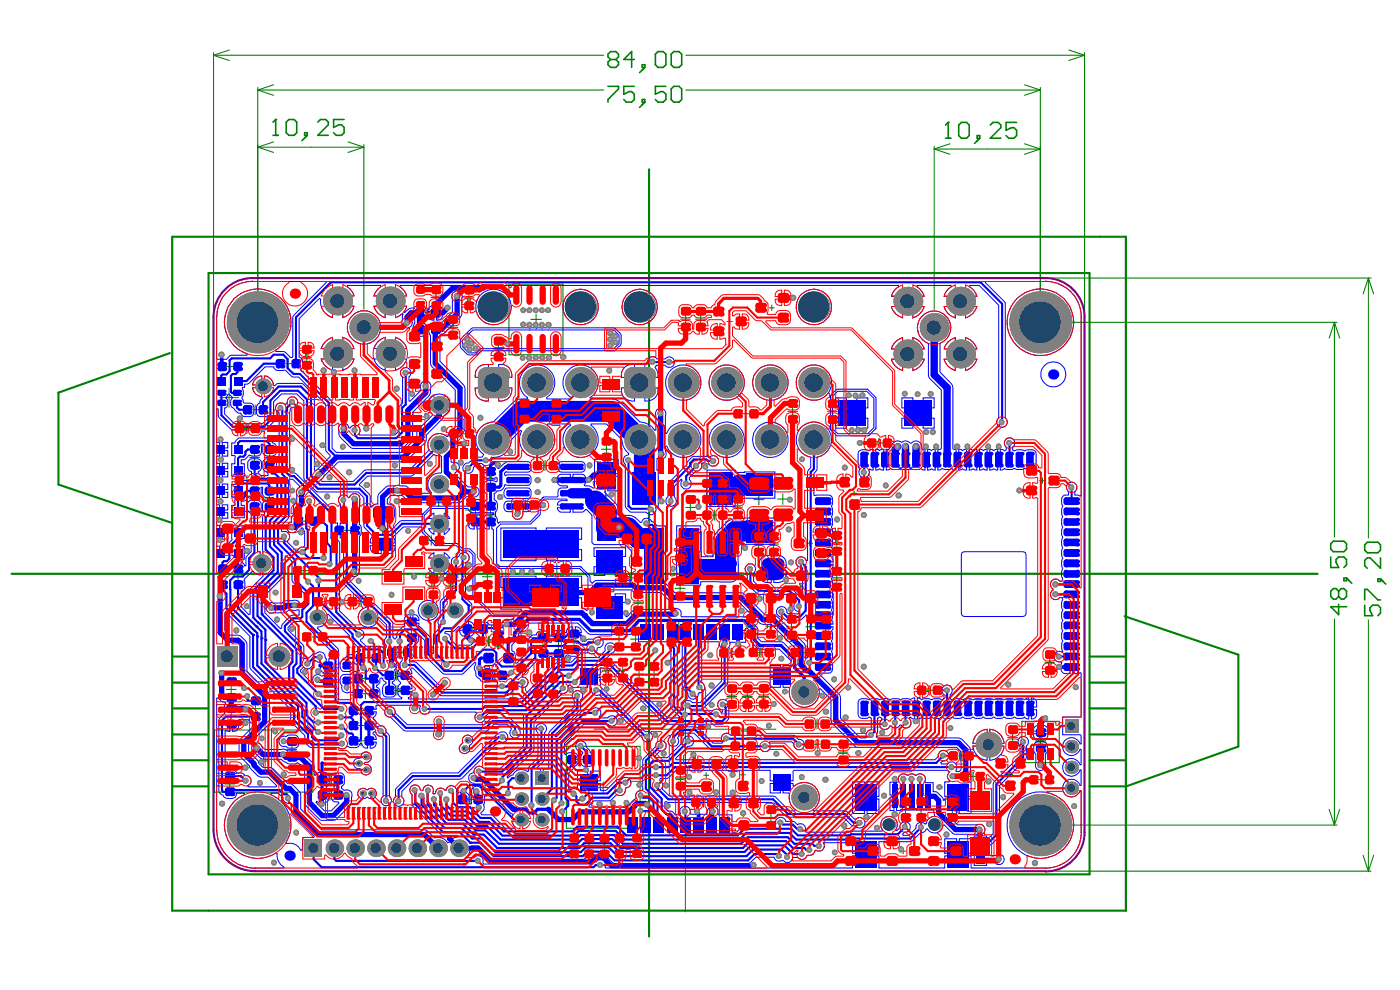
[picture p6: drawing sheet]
<svg xmlns="http://www.w3.org/2000/svg" width="296mm" height="209mm" viewBox="0 0 296 209" stroke-linecap="round" stroke-linejoin="round" font-family="sans-serif">
<g fill="none" stroke="#008000" stroke-width=".22">
<path d="M45.1 11.1v55.1M45.1 11.7l3.4 1.1M45.1 11.7h82.5M48.5 10.6l-3.4 1.1M54.5 18.5v49.6M54.5 19l3.3 1.1M54.5 19h73.1M57.8 17.9l-3.3 1.1M145 19h74.9M145 11.7h84.3M216.6 17.9l3.3 1.1M219.9 18.5v49.6h62.8"/>
<path d="M219.9 19l-3.3 1.1M225.9 10.6l3.4 1.1M229.3 11.7l-3.4 1.1M229.3 11.1v55.1M54.5 31.1l3.3 1.1M54.5 31.1h22.4M57.8 30l-3.3 1.1M73.6 30l3.3 1.1M76.9 30.5v34.8M76.9 31.1l-3.3 1.1M197.5 30.9v34.5M197.5 31.5l3.3 1.1"/>
<path d="M197.5 31.5h22.4M200.8 30.4l-3.3 1.1M216.6 30.4l3.3 1.1M219.9 31.5l-3.3 1.1M221.8 58.8h68.1M289.3 58.8l1.1 3.3M289.3 58.8l-1.1 3.3M289.3 58.8v54.9M47.5 77.5h2.1M48.5 76.4v2.1M59.8 76.8h2.2M60.9 75.8v2.1"/>
<path d="M63.8 75.5h2.1M64.9 74.5v2M89.3 66.1h2.1M89.3 69.6h2.1M89.4 79h1.1M89.4 71.1h1.1M90 70.6v1.1M90 78.5v1.1M90.3 65.1v2.1M90.3 68.6v2.1M91.1 62.9h2.1M92.2 61.9v2"/>
<path d="M94.7 69.2h2.1M95.7 68.1v2.1M98.1 62.9h2.1M99.1 61.9v2.1M104.3 73.7h2.1M105.4 72.7v2.1M107.6 60h11.4v15h-11.4zM112.2 67.5h2.2M113.3 66.4v2.2M143.9 67.4h2.1M145 66.4v2.1M147.1 67.4h2.1"/>
<path d="M148.1 66.4v2.1M153.7 67.9h1.1M154.3 67.4v1.1M162.7 65h1M163.2 64.5v1.1M282.1 68.1l-1.1 3.3M282.1 68.1v45.4M282.1 68.1l1.1 3.3M51.2 90.5h2.1M52.2 89.5v2.1M52.8 96.7h2.1M52.9 86.6h2.1"/>
<path d="M53.8 95.6v2.1M53.9 85.6v2M55.9 96.7h2.2M57 95.6v2.1M96.5 91.6h2.1M97.5 90.6v2.1M109.8 86.9h2M110.8 85.9v2M114.2 98.4h2.1M115.2 97.3v2.1M116.5 86.9h2.1M117.6 85.9v2"/>
<path d="M127.1 94.9h2.1M128.2 93.9v2.1M156.6 87.4h2.1M157.6 86.4v2.1M166.6 86.9h2M167.6 85.9v2.1M175 87h2.1M176 86v2M184.8 93.6h2.1M185.9 92.6v2.1M49.9 113.8h1.1M50.5 113.2v1.2"/>
<path d="M51.2 108.1h2.1M51.2 104.8h2.1M51.2 101.5h2.1M52.2 100.5v2.1M52.2 103.8v2.1M52.2 107.1v2M52.7 105.4h2.1M53.8 104.3v2.2M55.9 105.5h2.1M56.9 104.4v2.1M63.6 110.1h2.1M64.5 119.5v2.1"/>
<path d="M64.7 109.1v2M72.3 112.1h2.1M73.3 111v2.1M79.8 111.7h2.2M80.9 110.6v2.2M90.1 114.2h2.1M91.2 113.2v2M91.7 105.9h2M92.7 104.8v2.2M98.5 107.8h2M99.5 108.6h2M99.5 106.8v2"/>
<path d="M100.5 107.6v2.1M102.6 108.6h2.1M102.6 101.3h2.1M103.7 100.3v2M103.7 107.6v2.1M110.1 106.7h2.1M111.1 105.7v2M117.7 119.1v2.1M126.9 104.8h2.2M128 103.7v2.2M134 116.3h1.2M134.6 115.7v1.2"/>
<path d="M142.7 116.2h2.1M143.7 115.2v2.1M145 107.2h2M146 106.2v2M148.4 103.8h2.1M149.4 102.8v2M150 108.8h2.1M151.1 107.8v2.1M151.7 103.8h2.1M152.7 102.8v2M154.9 107.2h2.1M156 106.1v2.1"/>
<path d="M159.4 115h2M159.4 105.6h2.1M160.4 114v2M160.4 104.4v2.3M162.5 115h2.1M163.5 114v2M164.4 105.5h2.2M165.5 104.3v2.3M170.7 114.8h1.1M171.2 114.3v1.1M175.8 114.8h2.1M176.9 113.8v2.1"/>
<path d="M180.1 104.2h1M180.6 103.7v1.1M219.8 101.6h1.1M220.4 101v1.1M46 121.9h2.1M47 120.9v2M49.3 121.9h2.1M50.3 120.9v2M63.4 120.6h2.1M65.4 134.6h2.1M66.4 133.6v2M67.8 127.2h2.1"/>
<path d="M68.9 126.1v2.1M75 127.2h2.1M76.1 126.1v2.1M76.8 139h2.1M77.8 138v2.1M83.4 137.8h2.1M84.4 136.8v2M86 133.1h2.1M87 132v2.1M90.5 124h2.1M91.6 123v2M94.2 124h2.1"/>
<path d="M95.2 123v2M99.4 132.9h2M100.4 131.8v2.1M102 121.9h2M102.2 135.4h2.1M103 120.9v2M103.3 134.4v2.1M104.8 136.7h1.1M105.3 136.1v1.1M109.1 139.5h2.1M109.1 133.5h2.1M110.2 132.4v2.2"/>
<path d="M110.2 138.5v2M113.8 136.4h2M114.8 135.3v2.2M116.7 120.1h2M117.1 136.4h2M118.1 135.3v2.2M120.3 135.6h2.1M121.4 134.6v2.1M129.8 135.1h2.1M130.9 134v2.1M132.2 122.1h2.1M133.3 121.1v2"/>
<path d="M133.3 135.1h2.1M133.8 127.3h2.1M134.4 134v2.1M134.9 126.2v2.1M142.4 135.7h2.2M142.4 132.3h2.2M142.7 124.3h2.1M143.5 131.3v2M143.5 134.7v2M143.8 123.3v2M153.6 138h2.1M154.6 137v2"/>
<path d="M157.7 132.3h2.1M158.8 131.3v2.1M159.8 137.9h2.1M160.3 124h1.1M160.8 123.5v1.1M160.9 136.8v2.1M161.9 132.3h2M162.9 131.3v2.1M166.3 132.5h2.1M167.3 131.5v2.1M168.6 137.9h2.1M168.8 124h1.1"/>
<path d="M169.3 123.5v1.1M169.7 136.8v2.1M170.3 132.4h2.2M171.4 131.4v2.1M173.6 132.5h2M174.6 131.5v2.1M175.8 122.4h2.1M176.9 121.4v2M220.9 140h2M221.9 138.9v2.1M282.1 130.8v43.5M289.3 131v53.1"/>
<path d="M45.3 154.3h20.8v13.1h-20.8zM47.9 151.4h2M47.9 145.7h2M48.9 144.7v2M48.9 150.3v2.1M52.9 149.8h2.2M54 148.7v2.1M55.7 159.7v2.2M60.7 158.4h2M61.7 157.3v2.1M68.2 142.3h2.1M69.2 141.3v2.1"/>
<path d="M75.3 156.5h2.1M75.3 153.3h2.1M75.3 150.1h2.1M76.2 146.6h2.1M76.2 143.4h2.1M76.3 149.1v2.1M76.3 152.3v2.1M76.3 155.5v2.1M77.3 142.3v2.2M77.3 145.6v2M82.9 142.7h2M82.9 145.9h2.1"/>
<path d="M83.9 141.7v2M83.9 144.9v2M103.4 142.7h2.1M104.4 141.7v2M107.4 146.6h2.1M108.4 145.6v2M112.6 145h2M113.6 143.9v2.1M115.9 145h2.1M117 144v2M119.7 157.7h15.6v17.3h-15.6zM122.5 159.5v2"/>
<path d="M127.3 141.6h2.1M128.4 140.6v2M130.6 141.6h2.1M131.7 140.6v2M134 142.5h2.1M135.1 141.5v2M137.2 142.5h2.1M138.3 141.5v2M153.6 147.2h2.2M154.7 146.1v2.1M156 157.7h2.1M156.1 154.5h2"/>
<path d="M156.9 147.2h2.1M157 156.6v2.1M157.1 153.4v2.1M158 146.1v2.1M160.4 147.1h2.1M161.4 146.1v2.1M171.7 153h2M171.7 157.3h2.1M172.7 152v2M172.8 156.2v2.1M177.2 158.9h2.1M178.2 157.9v2"/>
<path d="M195.4 145.9h2.1M196.4 144.9v2M202.1 159.7h2.1M203.1 158.7v2.1M213 155.9h2.2M214.1 154.8v2.1M216 152.4h7.9v8.8h-7.9zM218.9 156.8h2.2M218.9 156.4h2.2M220 155.4v2.5M47.5 165.7h2.1M48.5 164.6v2.1"/>
<path d="M54.7 160.8h2.1M68.7 168h2.1M68.7 164.8h2.1M69.7 163.7v2.1M69.7 166.9v2.2M98.3 169h2.1M99.4 167.9v2.1M120.3 178.8h2.1M121.4 177.7v2.1M121.4 160.5h2.1M123.5 178.8h2M124.5 177.7v2.1"/>
<path d="M126.4 166.4h2.2M126.7 178.8h2.1M127.5 165.3v2.1M127.8 177.7v2.2M129.9 178.8h2M130.9 177.7v2.1M133.6 178.7h2.1M134.7 177.7v2.1M142.8 164.4h2.1M143.8 163.4v2.1M147.7 169.6h2M148.7 168.5v2.1"/>
<path d="M148.8 163.8h1.1M149.3 163.3v1.1M156.5 163.7h1.1M156.6 172.1h1.1M157 163.2v1.1M157.1 171.5v1.1M161.9 172.8h2.1M163 171.7v2.1M181.6 179.9h1.1M182.1 179.3v1.1M190.4 179.9h1M190.4 171.1h2.1"/>
<path d="M190.9 179.3v1.1M191.4 170.1v2M193.7 171.1h2.1M194.7 170.1v2M199.1 179.9h1.1M199.7 179.3v1.1M200.3 171.1h2M201.3 170.1v2M204.5 164.1h2M205.5 163.1v2M213 163.7h1.1M213.5 163.1v1.1"/>
<path d="M219.1 164.8h2.1M219.9 174.3h62.8M220.2 163.7v2.1M281 171l1.1 3.3M283.2 171l-1.1 3.3M221.8 184.1h68.1M288.2 180.7l1.1 3.4M290.4 180.7l-1.1 3.4"/>
</g>
<g fill="none" stroke="#008000" stroke-width=".45">
<path d="M137.2 35.8v162.1M36.4 50h201.6v142.4h-201.6zM44.1 57.7h186.2v127.1h-186.2zM35.9 74.6l-23.5 8.4v19.4l24 8.1M2.4 121.3h276.2M36.4 138.7h7.7M230.3 138.7h7.7M237.8 130.2l24 8.1v19.5l-23.5 8.3M36.4 155.2h7.7M36.4 149.7h7.7M36.4 144.2h7.7M230.3 155.2h7.7"/>
<path d="M230.3 149.7h7.7M230.3 144.2h7.7M36.4 166.2h7.7M36.4 160.7h7.7M230.3 166.2h7.7M230.3 160.7h7.7"/>
</g>
<path d="M46.5 84h4M48.4 82v4.1M144.9 136.1v56.6M125.6 154.1h38.4" fill="none" stroke="#008000" stroke-width=".21"/>
<g fill="none" stroke="#008000" stroke-width=".33">
<path d="M128.5 18.2h2.3v.6l-2.3 2.2v.6M134.1 18.2h-2.2v1.7l1.1-.5h.5l.6 .5v1.1l-.6 .6h-1.1l-.5-.6M140.8 18.2h-2.2v1.7l1.1-.5h.5l.6 .5v1.1l-.6 .6h-1.1l-.5-.6M141.9 18.8l.5-.6h1.2l.5 .6v2.2l-.5 .6h-1.2l-.5-.6zM135.8 21h.5v.6h-.5zM136.3 21.6l-1.1 1.1M199.9 29.2h1.1M200.5 25.9v3.3M281.3 114.9l.6-.5h2.2l.6 .5v1.1l-.6 .6h-2.2l-.6-.6zM281.3 117.7v2.2h1.7l-.5-1.1v-.5l.5-.6h1.1l.6 .6v1.1l-.6 .5M288.5 115.1l.6-.5h2.2l.6 .5v1.1l-.6 .6h-2.2l-.6-.6zM291.9 117.9v2.2l-2.3-2.2h-.5l-.6 .5v1.1l.6 .6"/>
<path d="M283 127.7v2.2l-1.7-1.7h3.4M283 124.9v1.1M283 124.9l-.5-.5h-.6l-.6 .5v1.1l.6 .6h.6l.5-.6M283 124.9l.6-.5h.5l.6 .5v1.1l-.6 .6h-.5l-.6-.6M284.1 122.1h.6v.6h-.6zM284.7 122.1l1.1 1.2M288.5 126.8v-2.3h.6l2.2 2.3h.6M288.5 127.9v2.2h1.7l-.6-1.1v-.6l.6-.5h1.1l.6 .5v1.1l-.6 .6M291.3 122.3h.6v.6h-.6zM291.9 122.3l1.1 1.1"/>
</g>
<circle cx="200.5" cy="25.9" r=".17" fill="#008000"/>
<path d="M57.7 28.6h1.1M58.3 25.3v3.3M200.5 25.9l-.6 .5M202.7 26.4l.5-.5h1.2l.5 .5v2.3l-.5 .5h-1.2l-.5-.5zM206.6 28.7h.5v.5h-.5zM207.1 29.2l-1.1 1.1M209.4 26.4l.5-.5h1.1l.6 .5v.6l-2.2 2.2h2.2M214.9 25.9h-2.2v1.6l1.1-.5h.6l.5 .5v1.2l-.5 .5h-1.1l-.6-.5" fill="none" stroke="#008000" stroke-width=".33"/>
<circle cx="58.3" cy="25.3" r=".17" fill="#008000"/>
<g fill="none" stroke="#008000" stroke-width=".33">
<path d="M129.1 12.6l-.6-.6v-.5l.6-.6h1.1l.6 .6v.5l-.6 .6M129.1 12.6l-.6 .5v.6l.6 .5h1.1l.6-.5v-.6l-.6-.5M129.1 12.6h1.1M134.1 12.6h-2.2l1.6-1.7v3.3M135.8 13.7h.5v.5h-.5zM136.3 14.2l-1.1 1.2M138.6 11.5l.5-.6h1.1l.6 .6v2.2l-.6 .5h-1.1l-.5-.5zM141.9 11.5l.5-.6h1.2l.5 .6v2.2l-.5 .5h-1.2l-.5-.5zM58.3 25.3l-.6 .5M60.5 25.8l.6-.5h1.1l.5 .5v2.2l-.5 .6h-1.1l-.6-.6zM64.4 28h.6v.6h-.6zM65 28.6l-1.2 1.1"/>
<path d="M67.2 25.8l.5-.5h1.2l.5 .5v.6l-2.2 2.2h2.2M72.8 25.3h-2.3v1.6l1.1-.5h.6l.6 .5v1.1l-.6 .6h-1.1l-.6-.6"/>
</g>
<path d="M221.1 184.1h-167.2a8.8 8.8 0 0 1-8.8-8.8v-108.3a8.2 8.2 0 0 1 8.3-8.2h167.7a8.2 8.2 0 0 1 8.2 8.2v108.9a8.2 8.2 0 0 1-8.2 8.2" fill="none" stroke="#800080" stroke-width=".45"/>
<g fill="#a6968d">
<circle cx="118.7" cy="169.8" r=".31"/>
<circle cx="112.4" cy="170.2" r=".31"/>
<circle cx="117.1" cy="169.1" r=".32"/>
<circle cx="67.3" cy="146.7" r=".31"/>
<circle cx="64.9" cy="140.2" r=".31"/>
<circle cx="58" cy="182.3" r=".32"/>
<circle cx="107.9" cy="95.4" r=".33"/>
<circle cx="198.6" cy="166.3" r=".29"/>
<circle cx="191.3" cy="83.2" r=".32"/>
<circle cx="196.8" cy="83.2" r=".31"/>
<circle cx="194" cy="83.3" r=".31"/>
<circle cx="197.2" cy="91.3" r=".31"/>
<circle cx="195.8" cy="91.3" r=".32"/>
<circle cx="119" cy="75.5" r=".32"/>
<circle cx="110.5" cy="75.6" r=".31"/>
<circle cx="114.6" cy="75.6" r=".31"/>
<circle cx="115.9" cy="68.6" r=".31"/>
<circle cx="110.6" cy="68.6" r=".29"/>
<circle cx="112" cy="68.6" r=".32"/>
<circle cx="113.3" cy="68.6" r=".32"/>
<circle cx="114.5" cy="68.6" r=".29"/>
<circle cx="96.6" cy="62.6" r=".31"/>
<circle cx="107.2" cy="72.6" r=".28"/>
<circle cx="138.5" cy="155.3" r=".29"/>
<circle cx="139.5" cy="148.8" r=".32"/>
<circle cx="150.5" cy="144.8" r=".32"/>
<circle cx="150.2" cy="138.5" r=".31"/>
<circle cx="150.5" cy="149" r=".31"/>
<circle cx="166" cy="146.1" r=".32"/>
<circle cx="167" cy="105.6" r=".32"/>
<circle cx="166.7" cy="111.9" r=".29"/>
<circle cx="156.8" cy="129.1" r=".32"/>
<circle cx="124.6" cy="98.3" r=".29"/>
<circle cx="113.7" cy="104" r=".29"/>
<circle cx="113.6" cy="101.5" r=".31"/>
<circle cx="105.7" cy="105" r=".31"/>
<circle cx="149" cy="98.7" r=".31"/>
<circle cx="98.2" cy="93.7" r=".29"/>
<circle cx="95.9" cy="98.8" r=".32"/>
<circle cx="97.4" cy="97.7" r=".32"/>
<circle cx="115.9" cy="65.5" r=".29"/>
<circle cx="110.6" cy="65.5" r=".28"/>
<circle cx="114.6" cy="65.5" r=".28"/>
<circle cx="113.3" cy="65.5" r=".31"/>
<circle cx="112" cy="65.5" r=".31"/>
<circle cx="116" cy="75.6" r=".31"/>
<circle cx="113.3" cy="75.6" r=".32"/>
<circle cx="141.4" cy="76.5" r=".31"/>
<circle cx="100.5" cy="73.6" r=".29"/>
<circle cx="99.7" cy="72.6" r=".29"/>
<circle cx="98.8" cy="71.7" r=".31"/>
<circle cx="129" cy="73" r=".32"/>
<circle cx="129" cy="71.7" r=".31"/>
<circle cx="129" cy="70.4" r=".31"/>
<circle cx="86.3" cy="112.2" r=".31"/>
<circle cx="99.1" cy="119.4" r=".31"/>
<circle cx="182.7" cy="140.9" r=".32"/>
<circle cx="179.3" cy="145.3" r=".31"/>
<circle cx="169.6" cy="164.2" r=".33"/>
<circle cx="178.8" cy="151.6" r=".33"/>
<circle cx="181.4" cy="159.1" r=".31"/>
<circle cx="172.9" cy="159.1" r=".32"/>
<circle cx="174.5" cy="164.7" r=".31"/>
<circle cx="164.2" cy="159.3" r=".31"/>
<circle cx="161" cy="165.1" r=".33"/>
<circle cx="157.1" cy="171.8" r=".31"/>
<circle cx="145.7" cy="164.2" r=".32"/>
<circle cx="120.3" cy="142.8" r=".31"/>
<circle cx="120.7" cy="145.8" r=".29"/>
<circle cx="69.9" cy="131.4" r=".33"/>
<circle cx="111.9" cy="133.7" r=".33"/>
<circle cx="167.2" cy="118.8" r=".31"/>
<circle cx="164.9" cy="134.9" r=".31"/>
<circle cx="165.2" cy="139.2" r=".32"/>
<circle cx="94" cy="144.3" r=".31"/>
<circle cx="91.5" cy="146.8" r=".31"/>
<circle cx="136" cy="149.7" r=".31"/>
<circle cx="131.3" cy="152.4" r=".31"/>
<circle cx="123.3" cy="145.7" r=".29"/>
<circle cx="107.4" cy="167.6" r=".29"/>
<circle cx="164.6" cy="180.8" r=".31"/>
<circle cx="165" cy="173.8" r=".31"/>
<circle cx="118.8" cy="171.5" r=".31"/>
<circle cx="146.4" cy="146.6" r=".31"/>
<circle cx="129.3" cy="152.3" r=".29"/>
<circle cx="114.3" cy="154" r=".29"/>
<circle cx="106.1" cy="164.9" r=".33"/>
<circle cx="108.8" cy="154.9" r=".33"/>
<circle cx="106.2" cy="155.7" r=".32"/>
<circle cx="82.7" cy="140.6" r=".32"/>
<circle cx="182.7" cy="99.8" r=".32"/>
<circle cx="193.6" cy="152.4" r=".29"/>
<circle cx="191.4" cy="152.7" r=".29"/>
<circle cx="189.2" cy="152.7" r=".29"/>
<circle cx="184.1" cy="155.3" r=".29"/>
<circle cx="169.5" cy="180.5" r=".29"/>
<circle cx="191.3" cy="174.7" r=".32"/>
<circle cx="90.2" cy="88" r=".32"/>
<circle cx="200.2" cy="145.9" r=".29"/>
<circle cx="223.9" cy="140.9" r=".31"/>
<circle cx="223.9" cy="138.7" r=".29"/>
<circle cx="211.2" cy="94.3" r=".32"/>
<circle cx="208.9" cy="94.3" r=".32"/>
<circle cx="204.5" cy="94.3" r=".29"/>
<circle cx="202.3" cy="94.3" r=".31"/>
<circle cx="197.9" cy="94.3" r=".29"/>
<circle cx="195.8" cy="94.3" r=".31"/>
<circle cx="211.7" cy="89.2" r=".31"/>
<circle cx="80.8" cy="111.7" r=".31"/>
<circle cx="67.3" cy="100.3" r=".29"/>
<circle cx="72.6" cy="105.6" r=".31"/>
<circle cx="63.7" cy="104" r=".29"/>
<circle cx="61.8" cy="103.7" r=".29"/>
<circle cx="62" cy="105.8" r=".31"/>
<circle cx="59.3" cy="86.2" r=".32"/>
<circle cx="46.6" cy="92.8" r=".31"/>
<circle cx="46.7" cy="97.1" r=".32"/>
<circle cx="46.4" cy="114" r=".31"/>
<circle cx="46.4" cy="109.9" r=".31"/>
<circle cx="46.6" cy="101.5" r=".31"/>
<circle cx="46.6" cy="105.9" r=".31"/>
<circle cx="60" cy="113.4" r=".32"/>
<circle cx="61.8" cy="92.7" r=".31"/>
<circle cx="93.8" cy="90.6" r=".29"/>
<circle cx="60" cy="156.6" r=".32"/>
<circle cx="54.2" cy="158.1" r=".31"/>
<circle cx="60.9" cy="168.7" r=".32"/>
<circle cx="51.9" cy="165" r=".29"/>
<circle cx="51.9" cy="162.2" r=".29"/>
<circle cx="59.8" cy="159.4" r=".29"/>
<circle cx="215.5" cy="103.6" r=".28"/>
<circle cx="226.5" cy="103" r=".31"/>
<circle cx="213.4" cy="93.6" r=".31"/>
<circle cx="192.7" cy="164.6" r=".33"/>
<circle cx="190.9" cy="164.6" r=".31"/>
<circle cx="194.4" cy="164.6" r=".31"/>
<circle cx="189.2" cy="164.6" r=".32"/>
<circle cx="223.1" cy="125.6" r=".31"/>
<circle cx="223.1" cy="123.5" r=".32"/>
<circle cx="207.1" cy="175.3" r=".31"/>
<circle cx="200.1" cy="176.4" r=".32"/>
<circle cx="190.5" cy="179.5" r=".33"/>
<circle cx="194.7" cy="174.8" r=".29"/>
<circle cx="163.6" cy="148.8" r=".31"/>
<circle cx="128.3" cy="145.6" r=".28"/>
<circle cx="135.1" cy="160.2" r=".32"/>
<circle cx="129.6" cy="169.6" r=".32"/>
<circle cx="101.2" cy="170.6" r=".31"/>
<circle cx="101" cy="181.9" r=".31"/>
<circle cx="129.3" cy="104.5" r=".31"/>
<circle cx="124.4" cy="101.4" r=".31"/>
<circle cx="117.2" cy="101.4" r=".32"/>
<circle cx="167.7" cy="62.9" r=".32"/>
<circle cx="182.8" cy="90.9" r=".32"/>
<circle cx="182.3" cy="83.5" r=".31"/>
<circle cx="180.8" cy="83.6" r=".31"/>
<circle cx="179.4" cy="83.5" r=".31"/>
<circle cx="181.4" cy="90.9" r=".31"/>
<circle cx="180.1" cy="90.9" r=".31"/>
<circle cx="189.7" cy="94.3" r=".31"/>
<circle cx="191.4" cy="94.3" r=".32"/>
<circle cx="193.6" cy="94.3" r=".31"/>
<circle cx="85.7" cy="78.8" r=".31"/>
<circle cx="73.2" cy="168" r=".31"/>
<circle cx="68" cy="169.9" r=".29"/>
<circle cx="94.6" cy="65" r=".31"/>
<circle cx="86" cy="68.2" r=".32"/>
<circle cx="72.6" cy="90.5" r=".31"/>
<circle cx="75" cy="90.9" r=".31"/>
<circle cx="74.9" cy="78.3" r=".32"/>
<circle cx="70.5" cy="78.6" r=".32"/>
<circle cx="68.4" cy="78.3" r=".33"/>
<circle cx="77.4" cy="90.5" r=".31"/>
<circle cx="83.2" cy="91.2" r=".31"/>
<circle cx="147.4" cy="171.4" r=".31"/>
<circle cx="150.6" cy="171.4" r=".31"/>
<circle cx="153.1" cy="136.1" r=".32"/>
<circle cx="156" cy="136.1" r=".31"/>
<circle cx="154.9" cy="163.7" r=".32"/>
<circle cx="146.6" cy="159.5" r=".32"/>
<circle cx="154.9" cy="167.5" r=".32"/>
<circle cx="144.8" cy="171.4" r=".31"/>
<circle cx="187" cy="153" r=".31"/>
<circle cx="153.5" cy="156" r=".29"/>
<circle cx="168.9" cy="157.3" r=".31"/>
<circle cx="142.3" cy="156.6" r=".29"/>
<circle cx="99.2" cy="124.4" r=".32"/>
<circle cx="93.4" cy="122.3" r=".32"/>
<circle cx="87" cy="129.4" r=".32"/>
<circle cx="50.7" cy="88.5" r=".32"/>
<circle cx="67.3" cy="122.6" r=".32"/>
<circle cx="83.9" cy="103.6" r=".29"/>
<circle cx="83.9" cy="105.9" r=".32"/>
<circle cx="74.8" cy="120.7" r=".32"/>
<circle cx="74.9" cy="105.4" r=".31"/>
<circle cx="181.8" cy="93.6" r=".31"/>
<circle cx="147.2" cy="98.4" r=".31"/>
<circle cx="145" cy="102.2" r=".31"/>
<circle cx="139.7" cy="157.6" r=".32"/>
<circle cx="139.6" cy="87.3" r=".31"/>
<circle cx="139.7" cy="95.9" r=".32"/>
<circle cx="132.8" cy="97.2" r=".31"/>
<circle cx="139.8" cy="105.9" r=".31"/>
<circle cx="137.5" cy="107.6" r=".29"/>
<circle cx="141.9" cy="105.9" r=".32"/>
<circle cx="150.7" cy="97.4" r=".31"/>
<circle cx="90.4" cy="167" r=".31"/>
<circle cx="87.6" cy="166.9" r=".31"/>
<circle cx="159.3" cy="182.8" r=".31"/>
<circle cx="173.1" cy="178.7" r=".32"/>
<circle cx="171.1" cy="179.6" r=".32"/>
<circle cx="126.8" cy="182.8" r=".32"/>
<circle cx="181.7" cy="173.8" r=".31"/>
<circle cx="221" cy="151.8" r=".31"/>
<circle cx="219.9" cy="161.7" r=".33"/>
<circle cx="66.8" cy="150.6" r=".32"/>
<circle cx="72.2" cy="153.6" r=".29"/>
<circle cx="62.2" cy="127.9" r=".29"/>
<circle cx="82.4" cy="135.5" r=".31"/>
<circle cx="46.8" cy="74.9" r=".32"/>
<circle cx="46.4" cy="126" r=".32"/>
<circle cx="61.7" cy="111.4" r=".31"/>
<circle cx="65.3" cy="105.9" r=".29"/>
<circle cx="100.1" cy="103.9" r=".29"/>
<circle cx="101.4" cy="151.6" r=".31"/>
<circle cx="123.9" cy="162.7" r=".31"/>
<circle cx="136.7" cy="155.7" r=".32"/>
<circle cx="84.2" cy="169.3" r=".32"/>
<circle cx="72.2" cy="155.4" r=".31"/>
<circle cx="72.3" cy="157.2" r=".32"/>
<circle cx="67.1" cy="143.6" r=".32"/>
<circle cx="78.4" cy="135.5" r=".32"/>
<circle cx="82.4" cy="150.4" r=".31"/>
<circle cx="81.6" cy="169.1" r=".32"/>
<circle cx="80.4" cy="154.5" r=".31"/>
<circle cx="67.2" cy="154.7" r=".31"/>
<circle cx="67.2" cy="152.6" r=".29"/>
<circle cx="79.3" cy="141.2" r=".32"/>
<circle cx="76.8" cy="141.1" r=".32"/>
<circle cx="72.2" cy="149.8" r=".31"/>
<circle cx="72.1" cy="151.6" r=".31"/>
<circle cx="73.2" cy="145.3" r=".32"/>
<circle cx="81" cy="140.7" r=".32"/>
<circle cx="85.6" cy="140.5" r=".32"/>
<circle cx="84.5" cy="135.5" r=".31"/>
<circle cx="149.8" cy="153.6" r=".32"/>
<circle cx="123.1" cy="168.8" r=".33"/>
<circle cx="121.2" cy="167.7" r=".31"/>
<circle cx="126.7" cy="169.9" r=".29"/>
<circle cx="201.2" cy="162.1" r=".31"/>
<circle cx="199.4" cy="159.7" r=".29"/>
<circle cx="138.7" cy="162.1" r=".29"/>
<circle cx="136.8" cy="170" r=".29"/>
<circle cx="139" cy="165.9" r=".32"/>
<circle cx="131" cy="167" r=".33"/>
<circle cx="132.2" cy="165.4" r=".31"/>
<circle cx="165.2" cy="129.2" r=".31"/>
<circle cx="169.3" cy="118.7" r=".31"/>
<circle cx="158.6" cy="120.3" r=".32"/>
<circle cx="157.5" cy="115.8" r=".32"/>
<circle cx="93.6" cy="131.4" r=".28"/>
<circle cx="94.1" cy="134.9" r=".31"/>
<circle cx="201.4" cy="164" r=".31"/>
<circle cx="171.1" cy="140" r=".32"/>
<circle cx="161.7" cy="157.7" r=".31"/>
<circle cx="167.2" cy="128.7" r=".32"/>
<circle cx="168.9" cy="128.1" r=".29"/>
<circle cx="160.6" cy="126.5" r=".32"/>
<circle cx="132.7" cy="127.1" r=".31"/>
<circle cx="132.3" cy="129.5" r=".29"/>
<circle cx="125.1" cy="129.4" r=".29"/>
<circle cx="128.9" cy="136.9" r=".31"/>
<circle cx="126.4" cy="135.7" r=".32"/>
<circle cx="106.1" cy="145" r=".32"/>
<circle cx="110.5" cy="144.2" r=".31"/>
<circle cx="89.7" cy="149.8" r=".29"/>
<circle cx="125.1" cy="137" r=".29"/>
<circle cx="122.7" cy="157.7" r=".33"/>
<circle cx="126.1" cy="145.8" r=".29"/>
<circle cx="125.8" cy="150.6" r=".31"/>
<circle cx="122" cy="147" r=".31"/>
<circle cx="121.4" cy="144.2" r=".29"/>
<circle cx="123.4" cy="134.9" r=".31"/>
<circle cx="118.9" cy="145.4" r=".31"/>
<circle cx="120" cy="139.3" r=".32"/>
<circle cx="145.5" cy="156.6" r=".31"/>
<circle cx="151.4" cy="150.9" r=".31"/>
<circle cx="138.5" cy="137.4" r=".29"/>
<circle cx="141.1" cy="140" r=".31"/>
<circle cx="147.8" cy="145.3" r=".33"/>
<circle cx="145.4" cy="149.1" r=".32"/>
<circle cx="144.8" cy="151" r=".33"/>
<circle cx="152.8" cy="148.9" r=".29"/>
<circle cx="211.1" cy="181.6" r=".31"/>
<circle cx="147.7" cy="107.1" r=".31"/>
<circle cx="99.6" cy="135.3" r=".33"/>
<circle cx="137.9" cy="76.4" r=".31"/>
<circle cx="105.2" cy="98.2" r=".31"/>
<circle cx="94.4" cy="140.4" r=".31"/>
<circle cx="101.3" cy="141.2" r=".31"/>
<circle cx="96.5" cy="118.7" r=".32"/>
<circle cx="98.9" cy="98.9" r=".31"/>
<circle cx="102.7" cy="97.3" r=".31"/>
<circle cx="109.3" cy="108.6" r=".32"/>
<circle cx="114.9" cy="106.8" r=".32"/>
<circle cx="112.4" cy="120.8" r=".31"/>
<circle cx="110.4" cy="120.8" r=".31"/>
<circle cx="108.4" cy="120.8" r=".31"/>
<circle cx="108.1" cy="142.1" r=".31"/>
<circle cx="107.1" cy="131.9" r=".28"/>
<circle cx="142.8" cy="129.6" r=".31"/>
<circle cx="142.3" cy="120.2" r=".29"/>
<circle cx="136.6" cy="110.6" r=".29"/>
<circle cx="130.8" cy="111.4" r=".31"/>
<circle cx="216.2" cy="156.7" r=".31"/>
<circle cx="128.8" cy="78.3" r=".32"/>
<circle cx="176.5" cy="180.1" r=".31"/>
<circle cx="55.4" cy="156" r=".29"/>
<circle cx="98.1" cy="117.8" r=".31"/>
<circle cx="69.2" cy="104.9" r=".31"/>
<circle cx="73.8" cy="99.8" r=".32"/>
<circle cx="83.4" cy="98.4" r=".31"/>
<circle cx="90.9" cy="98" r=".32"/>
<circle cx="68.1" cy="94.1" r=".32"/>
<circle cx="72.5" cy="94.4" r=".31"/>
<circle cx="69.6" cy="100.8" r=".32"/>
<circle cx="67" cy="98.1" r=".31"/>
<circle cx="62.6" cy="114.7" r=".29"/>
<circle cx="63.7" cy="112.5" r=".31"/>
<circle cx="77.5" cy="102.5" r=".32"/>
<circle cx="83.9" cy="82.1" r=".33"/>
<circle cx="61.8" cy="84.9" r=".32"/>
<circle cx="61.8" cy="99.3" r=".31"/>
<circle cx="52.2" cy="116.4" r=".33"/>
<circle cx="75.8" cy="122.8" r=".31"/>
<circle cx="82.8" cy="125.7" r=".29"/>
<circle cx="87.5" cy="121.8" r=".32"/>
<circle cx="46.8" cy="142.2" r=".32"/>
<circle cx="64.5" cy="142" r=".29"/>
<circle cx="67.2" cy="141.9" r=".31"/>
<circle cx="67.6" cy="138.8" r=".31"/>
<circle cx="61.8" cy="132.9" r=".32"/>
<circle cx="58.6" cy="130.9" r=".31"/>
<circle cx="65.2" cy="122.9" r=".31"/>
<circle cx="64" cy="116.7" r=".32"/>
<circle cx="68.4" cy="117.9" r=".31"/>
<circle cx="72.3" cy="127.2" r=".29"/>
<circle cx="69.6" cy="119.2" r=".31"/>
<circle cx="51.6" cy="145.4" r=".31"/>
<circle cx="51.9" cy="152.8" r=".28"/>
<circle cx="51.9" cy="149.9" r=".29"/>
<circle cx="52.2" cy="147.1" r=".31"/>
<circle cx="52.1" cy="128.1" r=".29"/>
<circle cx="50" cy="133.2" r=".31"/>
<circle cx="166.4" cy="181.1" r=".31"/>
<circle cx="87.6" cy="149.7" r=".32"/>
<circle cx="87.8" cy="146.9" r=".33"/>
<circle cx="92.8" cy="152.4" r=".29"/>
<circle cx="92.7" cy="155.2" r=".31"/>
<circle cx="141.2" cy="170.3" r=".29"/>
<circle cx="140.3" cy="159.2" r=".31"/>
<circle cx="138.7" cy="163.8" r=".29"/>
<circle cx="135.4" cy="171.4" r=".29"/>
<circle cx="132.4" cy="169.6" r=".31"/>
<circle cx="135.4" cy="168.1" r=".29"/>
<circle cx="135.1" cy="165.9" r=".29"/>
<circle cx="145.8" cy="167.5" r=".31"/>
<circle cx="140.8" cy="166" r=".31"/>
<circle cx="151.4" cy="167.4" r=".31"/>
<circle cx="182.4" cy="154.3" r=".31"/>
<circle cx="186.5" cy="154.8" r=".31"/>
<circle cx="162.6" cy="153.3" r=".32"/>
<circle cx="176.4" cy="143.5" r=".32"/>
<circle cx="173.8" cy="147" r=".29"/>
<circle cx="174.6" cy="150.4" r=".31"/>
<circle cx="190" cy="104.7" r=".31"/>
<circle cx="187.2" cy="102.6" r=".31"/>
<circle cx="182.6" cy="108.8" r=".33"/>
<circle cx="176.9" cy="109.8" r=".31"/>
<circle cx="178.6" cy="98.8" r=".31"/>
<circle cx="169.6" cy="97" r=".29"/>
<circle cx="213.2" cy="144.7" r=".32"/>
<circle cx="227.4" cy="145.2" r=".31"/>
<circle cx="212.1" cy="168.4" r=".29"/>
<circle cx="209" cy="165.1" r=".32"/>
<circle cx="209.1" cy="174.2" r=".33"/>
<circle cx="218.8" cy="182.3" r=".31"/>
<circle cx="227.1" cy="170.4" r=".31"/>
<circle cx="200.9" cy="153.8" r=".31"/>
<circle cx="185.4" cy="174.9" r=".31"/>
<circle cx="189.1" cy="172" r=".31"/>
<circle cx="169.1" cy="175.2" r=".31"/>
<circle cx="178.4" cy="174.4" r=".31"/>
<circle cx="183.2" cy="172.6" r=".32"/>
<circle cx="186.9" cy="168.2" r=".32"/>
<circle cx="166.2" cy="122.6" r=".31"/>
<circle cx="47" cy="169.8" r=".29"/>
<circle cx="101.2" cy="163" r=".29"/>
<circle cx="57.3" cy="128.4" r=".29"/>
<circle cx="58.3" cy="125.2" r=".31"/>
<circle cx="75.8" cy="134.1" r=".31"/>
<circle cx="98" cy="167.1" r=".33"/>
<circle cx="100.7" cy="167.2" r=".32"/>
<circle cx="100.1" cy="164.4" r=".31"/>
<circle cx="95.3" cy="167.1" r=".32"/>
<circle cx="89" cy="168.2" r=".32"/>
<circle cx="91.7" cy="168.9" r=".32"/>
<circle cx="94.3" cy="168.9" r=".31"/>
<circle cx="93.1" cy="167.6" r=".32"/>
<circle cx="62.6" cy="176" r=".32"/>
<circle cx="55.3" cy="161" r=".29"/>
<circle cx="54.9" cy="165.5" r=".29"/>
<circle cx="58.2" cy="154.5" r=".32"/>
<circle cx="60" cy="163.6" r=".32"/>
<circle cx="101.6" cy="88.3" r=".31"/>
<circle cx="111.9" cy="75.6" r=".31"/>
<circle cx="87.1" cy="83.2" r=".31"/>
<circle cx="89.9" cy="81.6" r=".32"/>
<circle cx="98.4" cy="73" r=".31"/>
<circle cx="99.3" cy="73.9" r=".31"/>
<circle cx="130.1" cy="71" r=".31"/>
<circle cx="130.1" cy="72.3" r=".29"/>
</g>
<g fill="none" stroke="#00f" stroke-width=".21">
<path d="M48 61.7a7.3 7.3 0 0 1 5.4-2.2h15.5l.1 .2-7 7.1-.1 8.7h-.6l-1.2-1.2h-1.8v-.3a7 7 0 0 0 1.1-11 7 7 0 0 0-11 1.4 7 7 0 0 0 3.9 10.4l-.1 .3h-3.2a1.49 1.49 0 0 0-1.1 .8h-.8v1.6h-.5v-1.6l-.6 .1-.2-.2v-8.8a7.7 7.7 0 0 1 2.2-5.3zM63.2 67.3l4.3-4.3 .3 .2a3.6 3.6 0 0 0 2.5 3.9v-3.5h1.1v-1.1h3.4a3.1 3.1 0 0 0-1.4-1.9l.1-.3h6.9l.1 .3-1 1-.5 .9h6.9a3.1 3.1 0 0 0-1.3-1.9v-.3h105.3v.4a3.1 3.1 0 0 0-1.4 1.9h6.9l-.1-.3a3.3 3.3 0 0 0-1.5-1.7l.1-.3h7.2l-.1 .4a3.1 3.1 0 0 0-1.4 1.9h6.9l-.1-.3a3.3 3.3 0 0 0-1.4-1.7v-.3h2l4.1 4.2v23.8a1.12 1.12 0 0 0-.1 1.7 1.12 1.12 0 0 0 1.7 0 1.12 1.12 0 0 0-.2-1.7v-24.1l-.2-.5-4-4 .1-.2h12.7a7.4 7.4 0 0 1 7.5 7.5v37.7l-.3 .1-.2-.1-.9-.1v-.8a1.09 1.09 0 0 0 .2-1.6 1.09 1.09 0 0 0-1.6 0 1.09 1.09 0 0 0 .1 1.6v.8h-.6a.85 .85 0 0 0-.9 .9v.8l.3 .8a2.49 2.49 0 0 0 0 2.1 2.66 2.66 0 0 0 0 2.3 2.56 2.56 0 0 0 0 2.1 2.49 2.49 0 0 0 0 2.2 2.66 2.66 0 0 0 0 2.2 2.49 2.49 0 0 0 0 2.2 2.66 2.66 0 0 0 0 2.2l-.3 .4-.5-.1a1.1 1.1 0 0 0-1.6 .1 1.1 1.1 0 0 0 .3 1.6v.3l-.2 .1a1.11 1.11 0 0 0 0 1.6 1.11 1.11 0 0 0 1.7-.1h.4l.2 .5a2.66 2.66 0 0 0 0 2.2 2.56 2.56 0 0 0 0 2.2 2.49 2.49 0 0 0 0 2.1 2.66 2.66 0 0 0 0 2.3 2.14 2.14 0 0 0 0 2l-.3 .1a1.11 1.11 0 0 0-1.6 1 1.11 1.11 0 0 0 1.5 1.1l.1 .2-.1 .7h2.2v.3h.3v1.3h.9l.6-.2 .3 .1v9.3h-3.9v3.8h3.7l.2 .1v1.8h-.3a1.88 1.88 0 0 0-2.8-1 1.88 1.88 0 0 0 0 3.1 1.88 1.88 0 0 0 2.8-1l.3 .1v3.1l-.3 .1-.1-.4a1.87 1.87 0 0 0-3-.4 1.87 1.87 0 0 0 .4 2.9 1.87 1.87 0 0 0 2.7-1h.3v3.2l-.3 .1-.1-.4a1.87 1.87 0 0 0-3-.4 1.87 1.87 0 0 0 .4 2.9 1.87 1.87 0 0 0 2.7-1h.3v8.8a7.4 7.4 0 0 1-7.5 7.5h-15.8v-2.5h-5.6v2.5h-13.9v-2.5h-5.6v2.5h-52.1l-.2-.1a1.15 1.15 0 0 0-.5-1.5 1.15 1.15 0 0 0-1.5 .3l-.7 .5h-23l-.1-.7a1.09 1.09 0 0 0-.7-1 1.09 1.09 0 0 0-1.2 .3h-1.4l-.1-.2 .4-.5 .3-1h-2.4v-.5h2.4l.2-.3h1.7l2.6 2.7 .5 .2h18.8l.5-.2 .8-.8h3.3l1.7 1.7 .4 .2h28.2l.5-.2 1.2-1.2h3.9v.2a1.05 1.05 0 0 0 1.6 .5l.4 .1a1.13 1.13 0 0 0 1.2 .3 1.13 1.13 0 0 0 .7-1.1l1.1 .1a1.1 1.1 0 0 0 1.1 .4 1.1 1.1 0 0 0 .8-.8l.6-.1a1.16 1.16 0 0 0 1.1-1l.2-.1 .2 .2a1.13 1.13 0 0 0 1.3-.3 1.13 1.13 0 0 0 .2-1.2l.1-.2h5.9v2.2h5.6v-2.4h6.6l.5-.3 1.8-1.6a1.03 1.03 0 0 0 1.1-.8l.3-.1 .2 .4a1.77 1.77 0 0 0 1.9 .4 1.77 1.77 0 0 0 1.1-1.5l.3-.1 2 1.9 4.9 .1 .2 .3h-.7v2.6h2.6v-.6l1-.2 1.5-1.5 .2-.4v-10.5l5.5-5.5 .2-.5v-2.4a1.11 1.11 0 0 0 .1-1.6 1.11 1.11 0 0 0-1.6 0 1.11 1.11 0 0 0 .2 1.6v2.1l-5.7 5.7v10.8l-1.1 1h-.3v-.6h-1l-.1-.2a1.12 1.12 0 0 0 .6-1.5 1.12 1.12 0 0 0-1.5-.6h-4.1l-2.2-2.1 .1-.3h1.8v-3.1h-2.5v.3h-.2a2.56 2.56 0 0 0-1.9-1.8h-.3v-1.9h-1.7l-.1-.3a1.11 1.11 0 0 0-.3-1.4 1.11 1.11 0 0 0-1.5 .1l-.9-.3-1 .3a1.13 1.13 0 0 0-1.4-.1 1.13 1.13 0 0 0-.4 1.4l-.1 .2h-.4v6l7.8-.1 .3 1-.1 .3a1.73 1.73 0 0 0-1.7 1.6h-.2a1.12 1.12 0 0 0-1.3-.2 1.12 1.12 0 0 0-.6 1.1l-1.5 1.5h-1.3l-.1-.3 .4-.3a1.12 1.12 0 0 0 1.3-1.1 1.12 1.12 0 0 0-1.2-1.2 1.12 1.12 0 0 0-1 1.3l-.7 .6-.3-.2 .2-.2a1.75 1.75 0 0 0-1.7-2.6 1.75 1.75 0 0 0-1.2 2.8l-.1 .3h-6.6l-.5 .3h-9l-.2-.3 .1-.4a1.06 1.06 0 0 0-.5-1 1.06 1.06 0 0 0-1.2 .1l-.7-.7h-1.8a1.12 1.12 0 0 0-1.4-.9 1.12 1.12 0 0 0-.7 1.5l-.1 .3h-6.5l-.4 .1-1.3 1.3h-.9v-3.7h-2.9l-.2-.3a1.13 1.13 0 0 0-.8-1.5 1.13 1.13 0 0 0-1.4 .9v.8h-1.5v2.1h-.6v-2.1h-1.3l-.2-.3 .1-.3a1.1 1.1 0 0 0-1.4-1.1 1.1 1.1 0 0 0-.8 1.5l-.1 .3h-1l-.5-.6-1-.2-.6-.6v-1.3l.2-.1 .5 .2h21.9l3.1 3 12 .1 1.7 1.6a.8 .8 0 0 0 .9 .2 1.09 1.09 0 0 0 1.6 .2 1.09 1.09 0 0 0 .1-1.6 1.09 1.09 0 0 0-1.6 0h-.3l-1.8-1.7-6.9-.1-.1-.2a3.2 3.2 0 0 0 .6-4.6 3.2 3.2 0 0 0-4.6-.4l-.2-.1v-.4h-2.1v2h1.1l.2 .2a3.2 3.2 0 0 0 1.3 3.3l-.1 .2h-1.2l-3-2.9-.5-.2h-21.8l-1.7-1.6 .2-.2a1.15 1.15 0 0 0-.6-1.5l.1-.4h1.3l.5-.2 1.6-1.5h19.8v2.2h4.9v-2.1l.2-.1h32.4l.5 .3a1.09 1.09 0 0 0 0 1.8l-.1 .3h-1v3.1h5.6v-3.1h-1.6l-.1-.3 1.3-1.1 .3-.7v-4.6l-.3-.7-1.6-1.6-.7-.3h-17.2l-.1-.2 .2-1.1v-2.8l.5-.3 .4 .3v.4a1.1 1.1 0 0 0 0 1.8 1.1 1.1 0 0 0 1.7-.6h.3l.1 .1a1.08 1.08 0 0 0 1.8-.3h.2l.2 .3a1.17 1.17 0 0 0 1.7-.1 1.17 1.17 0 0 0-.2-1.6l.3-.3 .4 .4h.5v-4.4l-.9 .4-.3-.2a3.1 3.1 0 0 0-1.9 .2 2.57 2.57 0 0 0-2.2 0 2.49 2.49 0 0 0-2.2 0 2.67 2.67 0 0 0-2.2 0 1.74 1.74 0 0 0-2.2 .2l-.1 2.8a.96 .96 0 0 0 .9 .9 1.97 1.97 0 0 0 1.6-.3l.3 .3v2.4a1.09 1.09 0 0 0-1 1.5l-.2 .2h-1.1l-4.2-4.1-.1-4.8-4.4-4.5 .1-.3h2.2l.5-.5a2.8 2.8 0 0 0-.2-1.9 2.49 2.49 0 0 0 0-2.2 2.66 2.66 0 0 0 0-2.2 2.73 2.73 0 0 0 0-2.1l.3-.3v-.6h-2.2v-.5h2.2v-.5l-.3-.4a2.56 2.56 0 0 0 0-2.2 2.49 2.49 0 0 0 0-2.1 2.66 2.66 0 0 0 0-2.3 2.56 2.56 0 0 0 0-2.1 2.73 2.73 0 0 0 0-2.2l.3-.8h-2.2v-.5h2.2l-.3-.9 .3-.3v-.5h-2.2v-.5h2.2v-.5l-.3-.4 .2-.3a3.1 3.1 0 0 0-.2-1.9 2.56 2.56 0 0 0 0-2.2 2.49 2.49 0 0 0 0-2.2 2.66 2.66 0 0 0 0-2.2 1.74 1.74 0 0 0-.3-2.2h-3.2l-.2-.1v-4.5l.6-.7v-.3v-2.5a3.8 3.8 0 0 0 2.5-5.8 3.8 3.8 0 0 0-6.3 0 3.8 3.8 0 0 0 2.5 5.8v2.2l-.5 .5-.2 .5v18.6h-.2a1.11 1.11 0 0 0-1.4-.7 1.11 1.11 0 0 0-.8 1.2 1.11 1.11 0 0 0 1.2 1l.2 .1v6.3l-.3 .1-2.2-2.1-6.5-.1-1.4-1.4v-1.7a1.09 1.09 0 0 0 .1-1.6 1.09 1.09 0 0 0-1.6 0 1.09 1.09 0 0 0 .2 1.6v2l.1 .5 2.1 1.9 6.5 .1 1.5 1.4v.3l-.3 .4a1.09 1.09 0 0 0 1 1.5v.3l-.1 .2h-2.1l-.4-.3a1.1 1.1 0 0 0-1-1.2 1.1 1.1 0 0 0-1.2 1.1 1.1 1.1 0 0 0 1.3 1.1l.6 .5 .4 .2h2.7l1.4-1.2 .2 .1v9l-.2 .1-.2-.1v-2.3l-.2-.7-5.9-5.8-.7-.3h-1.7l-4.8-4.6h-14.3l-2-2v-12.2h-1.9l-.5-.6-.4-.3a1.19 1.19 0 0 0-1.2-.7 1.19 1.19 0 0 0-1 .8l-.3 .1-1.3-1.2-.6-.2-2.7-.1a2.93 2.93 0 0 0-.8-2.7l-2.2-2.2 .1-3.3h-2.2v2.4l-.3 .1-.7-.5h-1.1l-.1-.3 .3-.7-6 .1a.96 .96 0 0 0 .9 .9h1.2l.1 .2-.3 .2h-1a.76 .76 0 0 0-.7 .8v.9l-.2 .2h-2.8l-1.2 1.1v2.5l-1.7 1.7h-6.3l-.4 .3-.2-.3a1.09 1.09 0 0 0-.5-1.2v-.9l.3-.4a1.75 1.75 0 0 0-.5-2.2v-1.3l.4-.2 .1-.4a1.34 1.34 0 0 0 1.7-1.2l.2-.1 .5 .2h4.1a.76 .76 0 0 0 .8-.8 1.19 1.19 0 0 0-.5-1.4l-4.4-.1-.5 .2-.2-.2v-.3l.3-.3 4.5 .1a.76 .76 0 0 0 .8-.8 1.19 1.19 0 0 0-.5-1.4h-4.8l-1.5 1.4-.3-.1v-.1a1.24 1.24 0 0 0-1.4-.7v-1.3l.1-.2a3.7 3.7 0 0 0 4.2-3.7l2-2 .2 .2a3.7 3.7 0 0 0 1.3 5 3.7 3.7 0 0 0 5.1-1.1 3.7 3.7 0 0 0-1-5.1l.1-.3h4.7l.1 .3-.5 .4a3.7 3.7 0 0 0 .2 5.4 3.7 3.7 0 0 0 5.4-.4 3.7 3.7 0 0 0-.8-5.4l.1-.3h3.2l3.3 3.3 .1 .8a3.7 3.7 0 0 0 1.3 2.1v.3l-.4 .1a1.08 1.08 0 0 0-.3 1.9l.1 9.1 .9 1h3.5l.1 .3a1.1 1.1 0 0 0 1.4 .1 1.1 1.1 0 0 0 .4-1.4l.2-.2h.4v-7.7h-.3v-2.4l.2-.1a1.08 1.08 0 0 0 1.4 0 1.08 1.08 0 0 0 .2-1.4v-1.1h.2a3.7 3.7 0 0 0 5.8 1.6 3.7 3.7 0 0 0 0-6 3.7 3.7 0 0 0-5.8 1.7l-.2-.1v-3.6a1.12 1.12 0 0 0-1-1.6 1.12 1.12 0 0 0-1 1.6v3h-.3a3.8 3.8 0 0 0-3.1-1.8l-4.7-4.5-.6-.2-.7-.1h-4.5l-.1-.3a3.7 3.7 0 0 0 .9-5.6 3.7 3.7 0 0 0-5.7 0 3.7 3.7 0 0 0 .8 5.6v.3h-5.1v-.3a3.7 3.7 0 0 0 .7-5.6 3.7 3.7 0 0 0-5.6 0 3.7 3.7 0 0 0 .9 5.6l-.1 .3-1.9 .1-.6 .2-4.7 4.5a3.8 3.8 0 0 0-3.6 2.7 3.8 3.8 0 0 0 1.6 4.2l-.4 .6-1.5 .1-1.4 1.1a1.11 1.11 0 0 0-1.1 1.2 1.11 1.11 0 0 0 1.2 1 1.11 1.11 0 0 0 1-1.2l.8-.9h1l.4 .4-.2 1h1.6v.3h.3v1.5l.9-.2 .2 .1v.7l-.2 .1-.4-.1a2.07 2.07 0 0 0-2 .1 1.66 1.66 0 0 0 .4 2.5v1.3l-.6 .6h-.4a.79 .79 0 0 0-.9-.6h-1.4a1.13 1.13 0 0 0-.5 1.4h-8.1l-1.7 1.6-.1 1.4-4.5 .1-2.3 2.3h-.3l-.2-.3v-1.9a1.19 1.19 0 0 0 1.5-1.1l-.1-1.9a1.31 1.31 0 0 0-1.4-.7v-1l.8-.8 1.3 .1 1-.1 1.6 1.5h.4h9.9l.7-.2 1-1h1.1a1.14 1.14 0 0 0 1.6-1.1 1.14 1.14 0 0 0-1.6-1h-.8l-2.8-2.8 .3-.3a1.11 1.11 0 0 0 .6-1.5 1.11 1.11 0 0 0-1.4-.6l-.2-.1v-.6l1.3-1.5v-3l1.3-1.2 .3-.7v-8.6l-.3-.7-5-5v-5.4l.3-.3 .7-.3 3.5-3.6 .1-3.6a1.12 1.12 0 0 0-1-1.6 1.12 1.12 0 0 0-1 1.6v2.8l-2.5 2.5a1.67 1.67 0 0 0-2.4 .4 2.34 2.34 0 0 0 .3 2.1l.1 6.3 5.1 5.2v7.8l-1.2 1.2-.3 .8-.2 .1-.5-.4a2.39 2.39 0 0 0-2.8 .4 2.39 2.39 0 0 0-.5 2.8l-4.1 4.2h-9.2l-.4 .1-2.3 2.3h-6.7l-.2-.2 3.7-3.9h13.8l.4-.1 4.1-4 .3-.3v-1.3l3.4-3.4a1.72 1.72 0 0 1 1-1.2 2.37 2.37 0 0 0 0-3.4 2.37 2.37 0 0 0-3.4 .2 2.37 2.37 0 0 0 .3 3.4v.3l-3.2 3.3-.1 1.3-3.2 3.2h-13.8l-.9-.9v-9.8l-6.6-6.6v-.2l.3-.4a1.94 1.94 0 0 0-.5-2.2h-.2zM67.9 75.8h2.4v2.4a3.5 3.5 0 0 1-2.4-2.4zM68.8 72.2l1.5-.9v2.4h-2.4zM72.5 64.7h2.3a3.3 3.3 0 0 1-2.3 2.4zM72.5 71.3a3.3 3.3 0 0 1 2.3 2.4h-2.3zM72.5 75.8h2.3a3.3 3.3 0 0 1-2.3 2.4zM79 64.7h2.4v2.4a3.5 3.5 0 0 1-2.4-2.4zM79 75.8h2.4v2.4a3.5 3.5 0 0 1-2.4-2.4zM79.9 72.2l1.5-.9v2.4h-2.4zM83.6 64.7h2.3l-.5 1.1 .2 .2a1.96 1.96 0 0 1 1.9-.9 1.89 1.89 0 0 1 2.3-.2 2.11 2.11 0 0 1-.1 2.5v1h.1a1.97 1.97 0 0 1-.3 2.6 1.84 1.84 0 0 1-2.1-.5 2.34 2.34 0 0 1 .3-2.1v-1l-.1-.2h-.3a.85 .85 0 0 0-.1 1 1.11 1.11 0 0 1-1.4 1.1 1.11 1.11 0 0 1-.7-1.6l.1-1.3-.2-.1-1.4 .8zM83.6 71.3a3.3 3.3 0 0 1 2.3 2.4h-2.3z"/>
<path d="M83.6 75.8h2.3a3.3 3.3 0 0 1-2.3 2.4zM90.5 66.4h1.2v1.3a1.09 1.09 0 0 1-1.2-1.3zM90.8 64.9l.9-.4v1.3h-1.2zM92.3 64.5a1.16 1.16 0 0 1 1.3 1.3h-1.3zM92.3 66.4h1.3a1.1 1.1 0 0 1-1.3 1.3zM97.7 71.9l2.3-2.2h29.8l1.1 1.1v1.8l-1.1 1.1h-28.3l-.9 .9h-1.5l-1.4-1.4zM97.9 71.1l2.1-1.8h29.8l1.5 1.4v1.6a.92 .92 0 0 1-.5 1l-.9 .8h-28.2l-.9 .9h-1.7l-.3-.1-1.5-1.7v-1.3zM101.1 77.6a2.5 2.5 0 0 1 2.2-.6v2.7h-2.8a2.32 2.32 0 0 1 .6-2.1zM105.4 77a2.34 2.34 0 0 1 2.8 2.7h-2.8zM132 77.6a2.5 2.5 0 0 1 2.2-.6v2.7h-2.8a2.32 2.32 0 0 1 .6-2.1zM137.2 75.7a1.06 1.06 0 0 1 1.7 .1h1.7a1.11 1.11 0 0 1 1.7-.1 1.11 1.11 0 0 1 0 1.6 1.11 1.11 0 0 1-1.7-.1h-1.8l-.3 .5a2.32 2.32 0 0 1 .6 2h-2.8v-2.7h.5l.1-.2v-.7zM188.5 64.8h2.3v2.4a3.3 3.3 0 0 1-2.3-2.4z"/>
<path d="M188.5 75.9h2.3v2.4a3.3 3.3 0 0 1-2.3-2.4zM189.3 72.2l1.5-.9v2.4h-2.3l.4-.9zM193 64.8h2.4a3.5 3.5 0 0 1-2.4 2.4zM193 71.3a3.5 3.5 0 0 1 2.4 2.4h-2.4zM193 75.9h2.4a3.5 3.5 0 0 1-2.4 2.4zM195 66.8a3.5 3.5 0 0 1 5.5 .6 3.5 3.5 0 0 1-1.8 5.2v6l2.4 2.4 .4 .9v12.9l.2 .2 .4-.1v4.4h-.5l-.4-.3a2.73 2.73 0 0 1-2.1 .1l-.3 .2h-.5v-4.4l.5 .1 .2-.2v-12.4l-2.7-2.8v-7a3.5 3.5 0 0 1-1.3-5.8zM199.6 64.8h2.4v2.4a3.3 3.3 0 0 1-2.4-2.4zM199.6 75.9h2.4v2.4a3.3 3.3 0 0 1-2.4-2.4zM200.5 72.2l1.5-.9v2.4h-2.4l.4-.9zM204.1 64.8h2.4a3.5 3.5 0 0 1-2.4 2.4zM204.1 71.3a3.5 3.5 0 0 1 2.4 2.4h-2.4zM204.1 75.9h2.4a3.5 3.5 0 0 1-2.4 2.4z"/>
<path d="M45.8 86.4l.3 .1v1.3l.2 .5 2.7 2.6h7.1l1.7-1.8v-4.2l1.7-1.7h3.2l1.5 1.5v16.2l.2 .5 2.5 2.5h8.8l1.2 1.3 .1 6.2 1.7 1.8v.3a1.23 1.23 0 0 0-.4 1.2h5.2l-.1-.8-.3-.4 2.2-2.1h3.9l.1 1.2 2.7 2.6 4.5 .1 1 1.1h1.6l.9 .8v8.9l4.1 4.1h4.5l.1 .3a1.28 1.28 0 0 1-1.5 .3 1.23 1.23 0 0 0-1 1.9h-.3l-.5-.6h-2l-.2-.4-.3-.1a1.73 1.73 0 0 0-2.1 .4 1.99 1.99 0 0 0 .5 2.3l.1 .3-1.9 1.7h-3l-1.3-1.2a1.05 1.05 0 0 0-1.1-1.2l-.1-.2 .2-.3h1.4l.5-.1 .9-.9 .2 .2h1.3v-1.3l-.2-.2 1.4-1.5v-1.9l-1.3-1.4 .1-7.4a1.11 1.11 0 0 0 .3-1.9 1.11 1.11 0 0 0-1.8 .5l-.2 .2-.3-.1a1.13 1.13 0 0 0-1 .7 1.13 1.13 0 0 0 .2 1.3v4.8l-2.6 2.6v3.6l-.2 .1a1.05 1.05 0 0 0 .2 1.6v.3l-1.4 1.5-.1 4h-.3l-.2-.2v-3.1l-2.2-2.2-.3-.2v-.7h-3.2l.2 .6-.5 .3-1 .9-.2 .5v.7l-.3 .3h-.3l-.2-.3-.1-3.2-3.7-3.8-.6-.2-4.7-4.7v-1h.4a1.19 1.19 0 0 0 1.6-1.3v-7.1l.1-.2a1.96 1.96 0 0 0-.1-2.4l.1-5.4a1.1 1.1 0 0 0-1-1.1 1.1 1.1 0 0 0-1.2 .8l-.3 .1-.1-.3a1.13 1.13 0 0 0-1.7 0 1.13 1.13 0 0 0 .2 1.7v2.7v.3l.6 .6v.3l-.2 .1-.5-.1v3.1h.5l.2 .1 .1 9.6 4.8 4.8-.1 .3a2.1 2.1 0 0 0-1.7 2.3 2.1 2.1 0 0 0 2.1 1.8 2.1 2.1 0 0 0 2.1-1.9l.3-.1 1.5 1.5v2.7h-.1a1.15 1.15 0 0 0 .1 1.7l-.3 .7h-.2l-.4-.4-.5-.1h-2.9l-1.2-1.2 .1-.3a1.1 1.1 0 0 0 .6-1.3 1.1 1.1 0 0 0-1.1-.8l-4-4v-14.2v-.3l-.6-.6 .2-.3v-3.1l-.4 .1-.2-.2-.1-2.2-8-8-.2-.2-.9-.1-.4-.3v-12.5l.1-.7 .5-.3a1.11 1.11 0 0 0 1.1-1.2 1.11 1.11 0 0 0-1.1-1 1.11 1.11 0 0 0-1.1 1.2l-.3 .4-.2-.1a1.12 1.12 0 0 0-1.8 .2 1.12 1.12 0 0 0 .6 1.7v12.4h-.2l-.4-.3v-.3a1.84 1.84 0 0 0-.5-2.1 2.07 2.07 0 0 0-2.3 .5 1.84 1.84 0 0 0 .5 2.1l.2 .1 .4 .5-.1 .3h-1.5l-.5-.6v-.2a.91 .91 0 0 0 .7-.9l-.1-1.3-.5-.5a2.07 2.07 0 0 0-2.3 .5 1.84 1.84 0 0 0 .5 2.1l.3 .1 .1 .9 .6 .6-.1 .3h-3.2l-.9 .9h-.7v2.6h.7l.1 .3-.1 1.5h-.7v2.6h2.7v-2.6h-.7v-.9l.9-.2 .8-.7a2.01 2.01 0 0 0 2.5-.4v-1.6h.4a1.91 1.91 0 0 0 .5 2.1h1.6l.2 .2v.3l-.2 .2a1.97 1.97 0 0 0-2.1 .5 1.96 1.96 0 0 0 .3 2v.3l-.4 .7 .1 12.2 .1 .2-2.8 2.8v5.3l-.3 .1-1.6-1.7v-3.3a.99 .99 0 0 0 .8-.9l-.1-1.6 1.6-1.7 .7 .5 1 .3v-4.9l-.6-.2v-8a.86 .86 0 0 0 .8-.9v-1.3l-.5-.5a2.07 2.07 0 0 0-2.3 .5 1.97 1.97 0 0 0 .5 2.2h.2v8.2l-1.1 1.1v1.8l-.3 .1-.2-.5-.5-.2v-.8h.7v-2.6h-1.9l-.1-.2 1.2-1.3 .8-.2v-2.7h-2.7l.1 2.9-1.2 1.4h-.9v1.5h-.6v-1.5h-.6v-1.5h.6v-2.9h-.6v-1.5h.6v-2.8h-.6v-1.6h.6v-2.8h-.6v-1.5h.6v-2.9h-.6v-1.5h.6v-2.9h-.6zM47 93.5h1.2v1.2h-1.2zM47 95.2h1.2v1.2h-1.2zM47 97.9h1.2v1.2h-1.2zM47 99.6h1.2v1.2h-1.2zM48.2 83.4a.7 .7 0 0 1 .7 .3 .7 .7 0 0 1-.1 .8 1.4 1.4 0 0 0 .5 1.7l.2 .2a1.51 1.51 0 0 0 1.4 .9 .78 .78 0 0 0 .9 .7h.9a.86 .86 0 0 0 1-.9v-1a.86 .86 0 0 0-1-.9h-1l-.3-.2-.2-1.1a1.54 1.54 0 0 0 0-1.8l.1-.2h.4v-.7l.9-.2 3.5-3.5h1.8a.86 .86 0 0 0 .9 .8l1.5-.1 1.4 1.4 1.4 .1 5.8 5.7v9.6l.2 .5 .7 .7v.3l-3.1 3-.2-.2-.1-15.7-2.5-2.5-5-.1-.5 .2-.3 .3-.3-.1a2.11 2.11 0 0 0-1.9-1.9v2.1h-.3v.3h-2.2a2.11 2.11 0 0 0 2 2l.1 .2a1.03 1.03 0 0 0-.6 1.1 .88 .88 0 0 0-.7 .9v1a.86 .86 0 0 0 1 .9h1.1l.2 .2v.3l-1 1h-6l-2-2v-1.3a.67 .67 0 0 0 .7-.7l-.1-1-.3-.3zM49 93.6h.7a1.29 1.29 0 0 1 1.1-1.1h5.5a1.64 1.64 0 0 1 1.3 1.1 .97 .97 0 0 1 .8 .9v.9a.95 .95 0 0 1-.9 1h-1a.95 .95 0 0 1-.9-1l.1-1.3-.1-.2h-.3l-.1 .3a1.84 1.84 0 0 1-.5 2.1 2.2 2.2 0 0 1-1.9-.1l-.4 .3a1.25 1.25 0 0 1-1.4 .7v.8h.7v2.6h-2.7v-2.6h.7l.1-1.5-.2-.2h-.6zM54.1 80.1l.4-.4 .8-.2v1.9h-1.9l.3-.9zM71.9 89.8a1.12 1.12 0 0 1 1.1-.3 1.12 1.12 0 0 1 .8 .9l.2 .1a1.1 1.1 0 0 1 1.6-.5 1.1 1.1 0 0 1 .3 1.6l.1 .3h7.5l.8-.8v-4.9l.2-.4 .6-.6v-5.6a1.09 1.09 0 0 1-.1-1.6 1.09 1.09 0 0 1 1.6 0 1.09 1.09 0 0 1-.2 1.6v5.1l.3 .1 2.3-2.3v-.4a1.12 1.12 0 0 1 1-1.6 1.12 1.12 0 0 1 1 1.6v.9l-.3 .6-3.5 3.5-.1 5.6-2 2h-10.7l-2.4-2.3a1.77 1.77 0 0 1-.4-1.4l-.1-.5zM100.5 82h2.8v2.7a2.4 2.4 0 0 1-2.8-2.7zM102.1 99.9h1.3v1.2a1.04 1.04 0 0 1-1.3-1.2zM105.4 82h2.8a2.4 2.4 0 0 1-2.8 2.7z"/>
<path d="M118.2 97.8l.5-.3h4.2a.76 .76 0 0 1 .8 .8v.7a.76 .76 0 0 1-.8 .8h-4.2a.76 .76 0 0 1-.7-.8v-.7zM125.7 97h2.2v3.1h-2.2zM128.5 97h2.2v3.1h-2.2zM131.4 82h2.8v2.7a2.4 2.4 0 0 1-2.8-2.7zM136.3 82h2.8a2.4 2.4 0 0 1-2.8 2.7zM145.5 97.4l.7-.7 .5-.3h2.7l.6 .3a1.1 1.1 0 0 1 1.6 0 1.1 1.1 0 0 1-.1 1.6 1.1 1.1 0 0 1-1.6-.3h-.5l-.3-.2h-.7l-.1 .2a1.17 1.17 0 0 1-1.2 1.6l-1.4 1.3v.4a1.12 1.12 0 0 1 .3 1.6 1.12 1.12 0 0 1-1.6 .2 1.12 1.12 0 0 1-.2-1.6l-.2-.2-1.4 1.5v2.2a1.11 1.11 0 0 1 .1 1.6 1.11 1.11 0 0 1-1.6 0 1.11 1.11 0 0 1 .1-1.6v-2.8l4-4zM149.5 99.3h5.9v.5l.2 .1 1.8-.1v-.1h6.4v5.6h-6.5a2.47 2.47 0 0 1-1.9 .5v1.2h-5.9zM175.7 83.5l1.3-1.3h6.4l1.8 1.9-.1 6.5-1.6 1.5-6.6-.1-1.3-1.3v-7.1zM176 83.7l1.1-1h6.2l1.5 1.5v6.2l-1.3 1.2h-6.4l-1.1-1zM176.6 84.1h2.4v2.1h-2.4zM176.6 88.4h2.4v2.1h-2.4zM181.1 84.1h2.4v2.1h-2.4z"/>
<path d="M181.1 88.4h2.4v2.1h-2.4zM181.7 95.3a2.62 2.62 0 0 1 2.1-.1l.8-.3v4.4l-.7-.2-.2 .2a1.11 1.11 0 0 1-1.1 1.6 1.11 1.11 0 0 1-.7-1.8l-.4-.4-.1-.3v-2.5zM185.1 94.9l.9 .3 .3-.2 .5-.1v4.4h-.5l-.3-.2-.9 .2zM187.4 94.9l.5 .1 .2-.3a1.95 1.95 0 0 1 2.2-1.4l.4 .2a1.17 1.17 0 0 1 1.7 .2h.3a1.26 1.26 0 0 1 1.6-.4 1.26 1.26 0 0 1 .6 1.5l.2 .2 .5-.1v4.4h-.5l-.4-.3a2.49 2.49 0 0 1-2.2 0 2.67 2.67 0 0 1-2.2 0 2.62 2.62 0 0 1-2.1 .1l-.8 .2zM190.7 84.1h2.3v2.1h-2.3zM190.7 88.4h2.3v2.1h-2.3zM195.2 84.1h2.3v2.1h-2.3zM195.2 88.4h2.3v2.1h-2.3zM196.1 94.9l.8 .3 .3-.2 .5-.1v4.4h-.5l-.3-.2-.8 .2zM202.7 94.9l.8 .3 .3-.2 .6-.1v4.4h-.6l-.3-.2-.8 .2zM204.9 94.9l.5 .1 .3 .2 .8-.3v4.4l-.8-.2-.3 .2h-.5zM207.1 94.9l.8 .3 .3-.2 .5-.1v4.4h-.5l-.3-.2-.8 .2z"/>
<path d="M209.2 94.9l.9 .3 .8-.3v4.4l-.8-.2-.9 .2zM212.6 92.8a1.11 1.11 0 0 1 1.7 .1 1.11 1.11 0 0 1-.2 1.6v.6l.4 .2a2.49 2.49 0 0 1 2.2 0 1.8 1.8 0 0 1 2.3 .2v2.9a.85 .85 0 0 1-.8 .8h-.9l-.7-.2a2.67 2.67 0 0 1-2.2 0 2.62 2.62 0 0 1-2.1 .1l-.8 .2v-4.4l.5 .1 .4 .3 .4-.3v-.5a1.14 1.14 0 0 1-.2-1.7zM47 102.3h1.2v1.1h-1.2zM47 104h1.2v1.1h-1.2zM47 106.7h1.2v1.1h-1.2zM47 108.3h1.2v1.2h-1.2zM47 111h1.2v1.2h-1.2zM47 112.7h1.2v1.2h-1.2zM60.3 117.5l.2-.1 1.2 1.2 .1 4.2 2.7 2.8v1.8l-.9 .8-.2-.1a1.06 1.06 0 0 0-.4-1.1 1.06 1.06 0 0 0-1.2-.1l-1.6 .1-.5 .4h-1.9a1.12 1.12 0 0 0-1.5 1.1 1.12 1.12 0 0 0 1.5 1h2.3l.9-.6h.8a.95 .95 0 0 0 1.1-.1l.3 .1v1.1h-1.3l-.5 .2-1.6 1.6-.2 .5v.4l-.3 .1-3.3-3.3v-3.7l4.2-4.3zM61 101.4l.2-.1h.7l1.5 1.5-.1 .2a1.19 1.19 0 0 0-.6 1.5v1.6l-.6 .8-.1 1.9-.3 .4-.1 1.2a1.09 1.09 0 0 0-.9 1.4 1.09 1.09 0 0 0 1.5 .7 1.48 1.48 0 0 0 1.6-1l.3 .1 .3 .6v3.2l-.2 .2a1.03 1.03 0 0 0-1.2 .8l-.3 .1-1.9-1.9v-.4a1.1 1.1 0 0 0 .3-1.4 1.1 1.1 0 0 0-1.4-.4l-.2-.2v-1.2l1.3-1.3 .2-.5zM76 102.3l1.7-1.7h9.4l4.6-4.6 .5 .3h1l.2 .2v3.3l-.2 .2a2.37 2.37 0 0 0-2.5 1.3 2.37 2.37 0 0 0 .4 2.7l-.1 .2h-3.5l-1.7-1.5-2.2-.1a3.3 3.3 0 0 0-3.4 1.7l-.3 .7v1.5a1.24 1.24 0 0 0-1.4 .7l-.2-.1v-2.2l-.2-.5-1.7-1.6-.4-.2zM78.3 115.3h2.3v1.7h-1.1a1.31 1.31 0 0 1-1.2-1.7z"/>
<path d="M81.2 115.3h2.3a1.39 1.39 0 0 1-1.3 1.7h-1zM89.7 108.8l1.5-1.3h7.7l.2 .3a.86 .86 0 0 0 .9 .5l4.3 .1v.3l-.3 .1v3l.3 .1v7.1l1.1 1.1h17.2l1.7 1.8v6.9l-.4 .2a.95 .95 0 0 0-.9-.5v-2.2h-17.1v2.4h4.3l.1 .2-.9 .9h-5.1l-3.9-3.9v-8.8l-1.1-1.1-1.6-.1-1-1h-4.5l-2.5-2.6zM90.6 111.7h1.1v1.2l-.6-.5zM91.1 108.9l.6-.4v1.1h-1.1zM91.1 117.2l.6-.4v1.1h-1.1zM93.9 108.5l.7 .4 .5 .7h-1.2zM93.9 111.7h1.2l-.5 .7-.7 .5zM93.9 116.8l.7 .4 .5 .7h-1.2zM98.9 110.6h1.4v1.2a1.11 1.11 0 0 1-1.4-1.2zM99.3 109.1l.3-.3h.7v1.2h-1.4zM100.8 108.8a1.03 1.03 0 0 1 1.2 .6h.3a.96 .96 0 0 1 1.1-.6v3a1 1 0 0 1-1.1-.6h-.3a1.08 1.08 0 0 1-1.2 .6zM105 111.6l.8-.9h6.4l2-2v-2.4l.8-.8h4.8l.1 .2v.1h-1.2a.86 .86 0 0 0-.9 .9h3.1v.3h.2v1.2h2.1l.5-.5h.3l1.1 1.1v5.8l.5 .5h6.6l1.3 1.3v6.2h-7.2l-.4 .1-.7 .6-.5-.5-.1-1.2-1.9-1.9h-17.1l-.6-.6z"/>
<path d="M105.9 111.6h7.4v6.9h-7.4zM106.8 103.3l.6-.2h4.1a.76 .76 0 0 1 .8 .8 1.19 1.19 0 0 1-.5 1.4h-4.4a.86 .86 0 0 1-.9-.7v-.7zM106.8 106.1l.6-.2h4.1a.76 .76 0 0 1 .8 .8 1.19 1.19 0 0 1-.5 1.4h-1.1l-.2 .2a1.1 1.1 0 0 1-1.1 1.4 1.1 1.1 0 0 1-1-1.4l-.2-.2h-.8a.86 .86 0 0 1-.9-.8v-.6zM115.5 111.6h7.5v2.4h-7.5zM115.5 116.1h7.5v2.4h-7.5zM117.8 107.3h2.8v.9h-1.9a.95 .95 0 0 1-.9-.9zM118.1 100.4l.6-.2h1.9v1h-2.8zM121.1 100.2h1.8a.8 .8 0 0 1 .9 1h-2.7zM125.6 115.7h6.7v1.9h-6.7zM125.6 119.8h2.3v1.8h-2.3zM128.5 100.7h2.2v3h-2.2zM130 119.8h2.3v1.8h-2.3z"/>
<path d="M143.1 111.1h5v5.4l.2 1.1h2.4l.1-3.9a10.1 10.1 0 0 1 3.4-3.7l1.3-.4h1.9v-.1h6.4v5.5l-7.2-.1-.6 .6 .1 5.9a1.61 1.61 0 0 1-1.6 1.6l-6.4-.1v.7h-5l-.1-6.2zM161 117.9a2.31 2.31 0 0 1 2-.5v2.6h-2.5a2.36 2.36 0 0 1 .5-2.1zM163.6 117.4a2.07 2.07 0 0 1 2.1 .5 2.07 2.07 0 0 1 .5 2.1h-2.6zM203.4 116.7l.6-.1h12.2a.61 .61 0 0 1 .7 .7v12.2a.67 .67 0 0 1-.7 .8h-12.2a.67 .67 0 0 1-.8-.8v-12.2zM47.5 129.5l.3-.1 5 5 .1 6.8 8.6 8.7v2.6l3 2.9a1.99 1.99 0 0 0 1.4 2.6h5.7a1.08 1.08 0 0 0 1.8-.4 2.15 2.15 0 0 0 2.4 .1l.3-.5 .2-.1 .2 .1a.99 .99 0 0 0 1.2 .9v-1.6h.3v-.2h1.5a1.18 1.18 0 0 0-.6-1.2v-.3l.3-.2 .2 .2a1.12 1.12 0 0 0 1.3 .8l.3 .3v12.4a1.11 1.11 0 0 0-.2 1.6 1.11 1.11 0 0 0 1.7 0 1.11 1.11 0 0 0-.2-1.6v-12.7v-.2l-.7-.8a1.12 1.12 0 0 0-.6-1.1 1.12 1.12 0 0 0-1.2 .1h-1.8v-.6h1.5a1.26 1.26 0 0 0-.6-1.1v-.3a1.13 1.13 0 0 0 .6-1.2h-1.5v-.5h1.5l-.1-.7 .1-.2h9.2l.2 .2a1.08 1.08 0 0 0 .3 1.6 1.08 1.08 0 0 0 1.5-.3h9.9l.2 .3a1.1 1.1 0 0 0 .3 1.8 1.1 1.1 0 0 0 1.5-1.2l.7-.6h7.1l.3 .2v6.7l-4.8 4.6h-3.7a1.11 1.11 0 0 0-1.3-.4 1.11 1.11 0 0 0-.7 1.2l-.1 .2a1.18 1.18 0 0 0-1 1.2 1.18 1.18 0 0 0 1.2 1.1l1.5 .1 6 6 .5 .3 .1 .2-.2 .8h2v.5h-2l.3 .7 .4 .5v.3h-2.1l-2.6-2.7-.5-.1h-1.8l-.3-.3 .1-.2a1.08 1.08 0 0 0 .5-1.6 1.91 1.91 0 0 0-.3-2.5 1.13 1.13 0 0 0-1.2-1.5 1.13 1.13 0 0 0-.9 1.6l-.2 2.2-.5-.2 .1-.5h-1.5v-.2h-.3v-1.6l-.7 .1-.2-.1a1.08 1.08 0 0 0-.9-1.4 1.08 1.08 0 0 0-1.2 .9l-.3 .1a1.09 1.09 0 0 0-1.3-.5 1.09 1.09 0 0 0-.7 1.1l-.5 .2-.1-.2a1.1 1.1 0 0 0-.6-1.6 1.1 1.1 0 0 0-1.4 .9l-.4 .2-.3-.2a1.11 1.11 0 0 0-1.6-.9 1.11 1.11 0 0 0-.1 1.9l.1 2.3 6 6.1 .5 .2h3l.2 .3a2.49 2.49 0 0 0-2 1.2l-.3 .1a2.32 2.32 0 0 0-2.8-1l-1.4-1.5-.7-.3h-21.7l-4.4-4.3v-3a3.6 3.6 0 0 0-2-2.3l-.7-.1-3.5-3.3-1.8-.1-.9-.9-.3-.6-1.9-1.9v-1.4l4.4-4.5v-5.9l-.2-.7-4.5-4.5v-5.7a2.82 2.82 0 0 0-1.9-1.9h-1.8l-1-1zM60.9 132.6l1.3-1.3 1.9 .1 .2 .5 6 5.9v1.3l-.3 .1h-.5v3l.7 .1v.3l-.2 .1a3.1 3.1 0 0 0-1.9 .2 1.13 1.13 0 0 0-1.5-.2 1.13 1.13 0 0 0-.4 1.5l-.2 .2-2.5-2.5v-.3l.7-.6a1.06 1.06 0 0 0 1.3 .3 1.06 1.06 0 0 0 .6-1.2l.6-.5 .9 .4 .1 .4h1.3v-1.2l-.3-.2a1.12 1.12 0 0 0-.7-1.2 1.12 1.12 0 0 0-1.3 .4h-.5l-1 1-1-.1v-2.4l-.1-.4-3.2-3.2zM69.1 129.9l.3-.1 4.5 4.5 .1 .8 2.3 2.2-.1 .3a1 1 0 0 0-1.4 .7 1.8 1.8 0 0 0-2.2 1.1 .88 .88 0 0 0-.7 .8 1.45 1.45 0 0 0 .6 1.6 1.72 1.72 0 0 0 2-.5v-1.4a2.04 2.04 0 0 1 1.4 1.7v1.8h-.6v-1.6a1.37 1.37 0 0 0-1.2 .8 1.72 1.72 0 0 0-2.1 .5 1.66 1.66 0 0 0 .3 1.8 1.19 1.19 0 0 0 .4 1.2 1.19 1.19 0 0 0 1.3 .2h1.6v.6h-1.5l.1 .6-.1 .4h-2.4l-.1-.2-.1-10.4-4.4-4.5 .1-.3a2.04 2.04 0 0 0 1.9-2.6zM84.2 136.6h.5l.2 .2a2.19 2.19 0 0 0 .1 2.2l.1 .1-.1 .5a1.02 1.02 0 0 0-.3 1.4l-.1 .3a1.2 1.2 0 0 0-.5 1.1h3l-.1-.6-.2-.3 .2-.3h.3l5.7 5.7 .5 .1h13.5l.5-.1 1.9-2 .3 .1a1.12 1.12 0 0 0 1.9-.4 1.12 1.12 0 0 0-1.2-1.5l-.1-.3 3.4-3.4h.2a1.94 1.94 0 0 0 2.3-.5v-.2h.5a.88 .88 0 0 0 .9 .8h1a.86 .86 0 0 0 .9-.8l.3-.3h.3a1.89 1.89 0 0 0 2.6-.3v-.1h1.9a1.03 1.03 0 0 0 1.1 0 1.03 1.03 0 0 0 .6-1l.1-.2a1.12 1.12 0 0 0 1-1.6 1.12 1.12 0 0 0-1.9-.1h-1.3l-.5 .5h-.6l-.4-.5 .2-.9h-1.5v-.3h-.3v-1.5a1.17 1.17 0 0 0-1.4 1.3h-.2a1.34 1.34 0 0 0-1.2-.5v1.5h-.2v.3h-1.6l.1 .6-.4 .1v-.1a1.84 1.84 0 0 0-.5-2.2 1.83 1.83 0 0 0-2.3 .5v.3l-1.1 .1-.6 .8-.1 2.7-2.3 2.3h-.3l-.1-.1a2.84 2.84 0 0 0-.2-2.3l-.5-.2v-1.2l1.2-1.2 .2-.3v-.8l2.3-2.3h10.2l2.2 2.1 .6 .3h8.2l.6-.3 1.1-1.1 .2 .1v2.8h6.4l.1 1.3 .3 .4v12l.3 .5 1.6 1.6-.1 .3h-2.5l-11.6-11.7-.5-.2h-1.1l-.1-.2 1.5-1.6a1.13 1.13 0 0 0 .7-1.5 1.13 1.13 0 0 0-1.5-.6 1.13 1.13 0 0 0-.5 1.6l-1.5 1.5h-4.5l-.5 .2-.8 .8h-2.6l-.5 .1-7.5 7.6h-23.8v-.3a1.05 1.05 0 0 0 .8-1.3h-3a1.18 1.18 0 0 0 .8 1.3v.3h-4.5l-.1-.2a1.94 1.94 0 0 0-.5-2.3h-.2v-.4a1.02 1.02 0 0 0 .7-1.4l.3-.2 .3 .2a.88 .88 0 0 0 .7 .7v.4a.88 .88 0 0 0-.7 .9v1a.86 .86 0 0 0 .9 .9h1a.86 .86 0 0 0 .9-.9v-1a.88 .88 0 0 0-.8-.9v-.4a.91 .91 0 0 0 .7-.9v-1l-.2-.6 .2-.2a1.05 1.05 0 0 0 .2-1.3l.1-1.1a2.32 2.32 0 0 0 .1-2.2zM85.8 130.2l.3-.3h.6v1.2h-1.3zM87.3 129.9a1.09 1.09 0 0 1 1.3 1.2h-1.3zM88.5 134.4l.2-.1 1.1 1v2.9l.2 .5 3.7 3.7h4.2l2.5-2.4 .2 .1v.3a1.08 1.08 0 0 0 0 1.6 1.49 1.49 0 0 0 .9 1.6l.1 .3a1.79 1.79 0 0 0 2.5-.3 1.94 1.94 0 0 0-.5-2.3l-1.1-.1-.1-.4 .2-.2a2.59 2.59 0 0 0 1.9-.3h.1l.7 .7-.1 .2a1.26 1.26 0 0 0-.6 1.2h1.5v.6h-1.5a1.13 1.13 0 0 0 .6 1.1l-.2 1.6h-11.3l-5.6-5.7-.5-.2h-.9l-.2-.2 .1-.3a.95 .95 0 0 0 .9-1v-1l-.2-.6 .4-.6a.99 .99 0 0 0 .8-.9zM90.6 120.1h1.1v1.2l-.6-.5z"/>
<path d="M93.9 120.1h1.2l-.5 .7-.7 .5zM97.2 133.2h1.3v1.2a1.1 1.1 0 0 1-1.3-1.2zM99 131.3a1.16 1.16 0 0 1 1.3 1.3h-1.3zM99 133.2h1.3a1.09 1.09 0 0 1-1.3 1.2zM105.9 121.8h7.4v2.4h-7.4zM115.5 121.8h7.5v2.4h-7.5zM116.8 133.6l1-.4v1.2h-1.3zM121.6 132.4a1.16 1.16 0 0 1 1.3 1.3h-1.3zM126.1 125.2l.6-.5h6.7l1 .5h5.4l1.8 1.8 .7 .3h14l4.3 4.4 .7 .2h1.8l5.2 5.3v.9l-.2 .1-2.7-2.5-4.4-.1-.8-.8 .1-1.7-.3-.5-2.2-2.2-13.7-.1-.1-.2a1.11 1.11 0 0 0-.4-1.3 1.11 1.11 0 0 0-1.3 0h-7.8l-.7 .3-1.3 1.2-.2-.1v-.7h-3.4v-1.1h-1v-2.9h-1.7zM130 125.5h2.3v1.8h-2.3zM142.8 135.6h1.4v9.4l.2 .5a3.9 3.9 0 0 1 1.3 1.9 1.09 1.09 0 0 0 1.3 .3 1.09 1.09 0 0 0 .6-1.1l.2-.2a1.11 1.11 0 0 0 1.2-.9 1.11 1.11 0 0 0-.6-1.3v-8.6h3.6l.1 .2a1.15 1.15 0 0 0 .4 1.2v7l-4.5 4.5h-1.7a1.1 1.1 0 0 0-1.5-.3 1.1 1.1 0 0 0-.2 1.6l-.3 .3-1.1-1.1v-12.2l-.4-.5zM156.3 133.8h1.3v1.9h-1.3z"/>
<path d="M160.5 120.5h2.5v2.6a2.04 2.04 0 0 1-2.5-2.6zM163.6 120.5h2.6a2.05 2.05 0 0 1-2.6 2.6zM45.8 147.5h.3a1.72 1.72 0 0 0 1.4 .9l.2 .2a1.93 1.93 0 0 0-.2 1.9v.3l-1.1 1-.1 .5v14.8l.1 .5 .7 .4a.88 .88 0 0 0 .9 .7h1.1a.9 .9 0 0 0 .9-1.1h1.7v.3a7 7 0 0 0-3.4 9.8 7 7 0 0 0 10.1 2.5l.2 .2a2.8 2.8 0 0 0 1.4 2.8v.2h-6.1a8.1 8.1 0 0 1-8.1-8.1zM48.6 153h.3v-.2h1.5v-.5l.2-.2h2a.98 .98 0 0 0 1.3 .7v.3l-3.3 3.4v3.1l2.1 2.2 .3 .6 1.4 1.5 .8 .3h1.5l1.8 1.9-.1 .2h-6v-.3a1.1 1.1 0 0 0 .6-1.3 1.1 1.1 0 0 0-1.2-.8l-.6-.5-1.2-.1a.88 .88 0 0 0-.9-.7l-1.3 .1-.2-.2v-8l.2-.1 .8 .1zM49.2 153.3h1.2a1.09 1.09 0 0 1-1.2 1.2zM53.6 157.3a1.04 1.04 0 0 1 1.7 .4l.8 .7h3.4a1.06 1.06 0 0 1 1.3 .4v-.1a2.1 2.1 0 0 1 2.2 .3l.9 .1 2.2 2.1 .3 .7v1.9h.3a1 1 0 0 1 1.1-.6v1.6h.3v.3h1.5a1.06 1.06 0 0 1-.6 1.2v.3a1.03 1.03 0 0 1 .6 1.1h-1.5v.3h-.3v1.6l-.8-.3-.2 .3 1.8 1.7h1.4l1.6-1.6-.1-.2a1.13 1.13 0 0 1-1.5-1l.1-1.4 .5-.5v-.4l-.3-.3a1.86 1.86 0 0 1 .3-2.5 1.84 1.84 0 0 1 2.2 .5 2.07 2.07 0 0 1-.5 2.3l-.1 .4 .7 .4a1.07 1.07 0 0 1 1.2 .2 1.07 1.07 0 0 1 .2 1.2v1.4l-.3 .4-3.1 3.1h-3.2l-2-2a2.74 2.74 0 0 1-1.3-1.7v-7.2l-1.5-1.2a2.02 2.02 0 0 1-2.4-.2h-.4l-.6-.6-4.3-.1-1.3-1.1a1.08 1.08 0 0 1-.3-1.9zM59.3 155.9a1.33 1.33 0 0 1 1.3-.3 1.84 1.84 0 0 1 2.5 .3 1.75 1.75 0 0 1-.5 2.1 2.1 2.1 0 0 1-2.1-.3 1.11 1.11 0 0 1-1.4-.4 1.11 1.11 0 0 1 .2-1.4zM67.7 141h1.3v1.2a1.16 1.16 0 0 1-1.3-1.2zM78.3 156.8h1.2a1.1 1.1 0 0 1-1.2 1.3zM81.7 149.6a1.09 1.09 0 0 1 1.2-.1 1.09 1.09 0 0 1 .6 1.1l2.6 2.5h16.3l1.5-1.4h3.9l1.7 1.8a.91 .91 0 0 0 .4 .9 1.12 1.12 0 0 1-1.2 1.6 1.12 1.12 0 0 1-.6-1.9v-.2l-.9-.9h-2.8l-1.3 1.3-.4 .2h-16.9l-.5-.2-2.7-2.8a1.12 1.12 0 0 1-1.1-.6 1.12 1.12 0 0 1 .2-1.3zM84.1 143h3a1.36 1.36 0 0 1-.6 1.3v.1a1.03 1.03 0 0 1 .6 1.2h-3a1.2 1.2 0 0 1 .6-1.1v-.3a1.27 1.27 0 0 1-.6-1.2zM98.1 155.6a1.12 1.12 0 0 1 1.7 .2 1.12 1.12 0 0 1-.5 1.7l-.1 .2a1.13 1.13 0 0 1-.6 1.5 1.13 1.13 0 0 1-1.5-.6 1.13 1.13 0 0 1 .6-1.5l.2-.2a1.11 1.11 0 0 1 .2-1.3z"/>
<path d="M120.2 144.8h.4a1.32 1.32 0 0 0 1.5 .4h2.1v-2.3h.3v-.3h2.4v-1.4h1.8l11.9 11.8h12.1a2.31 2.31 0 0 0 1.3-1.1l.1-2.4-.2-.5a1.1 1.1 0 0 0-.9-1.2 1.1 1.1 0 0 0-1.3 1 1.1 1.1 0 0 0 1 1.2v.5h-.2a1.04 1.04 0 0 0-1.8-.3h-4.4l-.1-.1 .2-.2 2.1-.1 5.3-5.3 .1-7.5a.94 .94 0 0 0 .4-1.1l.2-.2h1.3v-2.2h.2v-.3h1.6v-.4l.3-.1 .7 .7 .1 2 1.4 1.6 .6 .2h4.1l2.4 2.4v1h-1.6v4.6h1.1l.2 .3a3.2 3.2 0 0 0 3 4 3.2 3.2 0 0 0 3.2-3.9l.3-.1 2.3 2.3v4.8l5.3 5.3h21.2l1 1v3.8l-.4 .4h-.6l-.1-.3a1.11 1.11 0 0 0-.2-1.6 1.11 1.11 0 0 0-1.6 .2h-1.3l-.1-.2 .4-.4a1.1 1.1 0 0 0 1.3-1.1 1.1 1.1 0 0 0-1.2-1.1 1.1 1.1 0 0 0-1 1.2l-.7 .7h-54.8l-.1-.2 2.6-2.6a1.12 1.12 0 0 0 1.3-1 1.12 1.12 0 0 0-1.2-1.2 1.12 1.12 0 0 0-1 1.3l-3.4 3.3h-2.6l-.1-.2 1.2-1.2a1.08 1.08 0 0 0 1.2-1 1.08 1.08 0 0 0-1.1-1.2 1.08 1.08 0 0 0-1 1.2l-2.8 2.8v6.3l-.2 .3a1.08 1.08 0 0 0-1.1 .3 1.08 1.08 0 0 0-.1 1.2l-2 2h-7.9l-.1-.3 1-1.1h3.5l1.4-1.3a1.13 1.13 0 0 0 1.2 .1 1.13 1.13 0 0 0 .6-1l.1-.5a1.11 1.11 0 0 0 1-1.6 1.11 1.11 0 0 0-1.9-.2l-1.1 .2-2.2 2.1h-1.2v-1.4h-4.8v1l-.2 .2a.98 .98 0 0 0-1.4 .2l-.3-.1v-3.6l1.1-1 .2-.4a.88 .88 0 0 0 .7-.9v-1a.95 .95 0 0 0-.9-1h-.9l-.8 .4-.3-.1v-2.2l4.1-4.1h5.1a1.09 1.09 0 0 0 1.6 .2 1.09 1.09 0 0 0 0-1.6 1.09 1.09 0 0 0-1.6 .1h-1.6l-.2-.3a1.09 1.09 0 0 0 0-1.6 1.09 1.09 0 0 0-1.6 .2l-1.9 .1-5.6 5.6-.3-.1v-.3l5.3-5.2 .1-.5v-1.7a1.11 1.11 0 0 0 .2-1.6 1.11 1.11 0 0 0-1.6 0 1.11 1.11 0 0 0 .1 1.6v1.5l-5.3 5.4-.1 7.7h-1.2v1.9h-.5v-1.9h-.6l-.1-.3 1.5-1.5v-5.8a1.12 1.12 0 0 0 .1-1.7 1.12 1.12 0 0 0-1.6 0 1.12 1.12 0 0 0 .1 1.7v5.2l-1.8 1.8-.1 .3-.1 .7-.2 .2a1.96 1.96 0 0 0-3.1 .7 1.29 1.29 0 0 0-1.1 .6l-.1-.2 5.6-5.7 .1-6 6-6a1.1 1.1 0 0 0 1.2-1.5zM122 156.9a1.12 1.12 0 0 1 1.3-.2 1.12 1.12 0 0 1 .6 1.1l.7 .7 .2 .6a.88 .88 0 0 1 .7 .9v1a.96 .96 0 0 1-.9 .9h-.9a.95 .95 0 0 1-1-.9v-1l.5-.8-.2-.4a1.12 1.12 0 0 1-1.2-.6 1.12 1.12 0 0 1 .2-1.3zM124.8 143.2h2.1v1.8l.3 .4 9.2 9.2a1.12 1.12 0 0 1 1.5 .8 1.12 1.12 0 0 1-.9 1.4 1.12 1.12 0 0 1-1.3-1l-9-9a1.13 1.13 0 0 1-1.3-.1 1.13 1.13 0 0 1-.3-1.2l-.3-.3zM141.9 155.3l1.8-1.7h3.3l.5 .2 3.2 3.2h1.9l.1-.2a1.13 1.13 0 0 1 .2-1.6 1.13 1.13 0 0 1 1.6 .2h13.2l.5 .2 .6 .7a1.1 1.1 0 0 1 1.2 1 1.1 1.1 0 0 1-1.1 1.1 1.1 1.1 0 0 1-1.1-1.2l-.4-.4h-4.7l-.1 .2a1.11 1.11 0 0 1-.1 1.6 1.11 1.11 0 0 1-1.6-.2h-10.4l-.5-.2-3.3-3.3h-2.5l-1 1a1.09 1.09 0 0 1-.1 1.6 1.09 1.09 0 0 1-1.6-.2 1.09 1.09 0 0 1 .2-1.5zM162.8 140.6h2.2v2h-2.2zM162.8 143.2h2.2v2h-2.2zM193.9 147.5l.9 .4a2.57 2.57 0 0 1 2.2 0 2.49 2.49 0 0 1 2.2 0l.4-.2v-1a1.11 1.11 0 0 1-.2-1.6 1.11 1.11 0 0 1 1.7 0 1.11 1.11 0 0 1-.2 1.6v1l.5 .2a2.49 2.49 0 0 1 2.2 0 2.67 2.67 0 0 1 2.2 0 2.57 2.57 0 0 1 2.2 0 2.49 2.49 0 0 1 2.1 0 2.67 2.67 0 0 1 2.3 0 2.57 2.57 0 0 1 2.1 0 2.73 2.73 0 0 1 2.2-.1l.8-.3v4.4h-.5l-.4-.4a2.19 2.19 0 0 1-2.2 0 2.11 2.11 0 0 1-2.2 0 2.05 2.05 0 0 1-2.2 0 2.19 2.19 0 0 1-2.2 0 2.11 2.11 0 0 1-2.2 0 2.05 2.05 0 0 1-2.1 0 2.19 2.19 0 0 1-2.3 0 2.05 2.05 0 0 1-2.1 0 2.19 2.19 0 0 1-2.3 0 1.72 1.72 0 0 1-2 0l-.4 .4h-.5zM205.7 157.7h3v3a3.3 3.3 0 0 1-3-3zM206.6 155a3.3 3.3 0 0 1 2.1-.9v3h-3a3 3 0 0 1 .9-2.1zM209.2 154.1a3.3 3.3 0 0 1 3.1 3h-3.1zM209.2 157.7h3.1a3.3 3.3 0 0 1-3.1 3zM218 147.5a1.1 1.1 0 0 1 1.2 1v.9h-1.2z"/>
<path d="M218 150h1.2v.9a.97 .97 0 0 1-1.2 1zM218.4 155h1.3v1.3a1.16 1.16 0 0 1-1.3-1.3zM218.8 153.6l.9-.3v1.2h-1.3zM218.8 157a1.81 1.81 0 0 1 2.6 .3 1.82 1.82 0 0 1-.4 2v2a1.1 1.1 0 0 1-1 1.5 1.1 1.1 0 0 1-1-1.5v-2l-.2-.1a1.98 1.98 0 0 1 0-2.2zM220.3 153.3a1.09 1.09 0 0 1 1.3 1.2h-1.3zM220.3 155h1.3a1.1 1.1 0 0 1-1.3 1.3zM224.3 141.2h1.9v1.1h-.9a1.05 1.05 0 0 1-1-1.1zM57.3 167.6h1.5l1 .9a1.1 1.1 0 0 0 1.5 1.2l.3 .2 .1 1.9 4.8 4.9-.1 .3h-2.4l-.1 2.6-.3 .1a2.61 2.61 0 0 0-3-1.5l-.1-.2a7 7 0 0 0-3.3-10.1zM68.4 163.2a1.04 1.04 0 0 1 1.2 1.3h-1.2zM68.4 168.3h1.2a1.04 1.04 0 0 1-1.2 1.3zM75 160.5l.4-.2h.7l.2-.3a1.12 1.12 0 0 1 1.1-1.1 1.12 1.12 0 0 1 1.1 1.2 1.12 1.12 0 0 1-1.3 1l-.2 .2 .2 .2a1.12 1.12 0 0 1 1.3 1 1.12 1.12 0 0 1-1.1 1.3 1.12 1.12 0 0 1-1.1-1.2l-.2-.2a1.1 1.1 0 0 1-1.2-.5 1.1 1.1 0 0 1 .1-1.4zM75.9 166.9a1.34 1.34 0 0 1 1.8 0 1.11 1.11 0 0 1 1.6 0 1.11 1.11 0 0 1 0 1.6 1.11 1.11 0 0 1-1.6-.1 1.4 1.4 0 0 1-1.8 0 1.08 1.08 0 0 1 0-1.5z"/>
<path d="M83.8 166.5l3.1-3.1 .3-.1h9.7l8.3-8.2h.2a1.1 1.1 0 0 1 1.5-.2 1.1 1.1 0 0 1 .2 1.6 1.1 1.1 0 0 1-1.6 .1l-7.9 7.9-.5 .2h-9.6l-2.6 2.5v1.2a1.11 1.11 0 0 1 .2 1.6 1.11 1.11 0 0 1-1.6 0 1.11 1.11 0 0 1 .1-1.6v-1.5zM98 167.4a1.09 1.09 0 0 1 1.2 1.3h-1.2zM122.1 162.9h2.1v2.1h-2.1zM124.8 162.9h2.1v2.1h-2.1zM162.8 165.6h2.2v2h-2.2zM180.2 165.2h2.6v3.1h-2.6zM180.2 168.8h2.6v3.1h-2.6zM183.3 165.2h2.5v3.1h-2.5zM183.3 168.8h2.5v3.1h-2.5zM188.2 165.3h.8v2.7h-.8zM188.2 168.6h.8v2.7h-.8zM199.7 177.2h2.5v3.1h-2.5z"/>
<path d="M202.8 168.8h2.5v3.1h-2.5zM202.8 177.2h2.5v3.1h-2.5zM206 180.2h2.6v.6h1.8a1.12 1.12 0 0 1 1.6 0 1.12 1.12 0 0 1-.1 1.6 1.12 1.12 0 0 1-1.6-.1h-1.7v.6h-2.6z"/>
<circle cx="77" cy="69.2" r="3.5"/>
<circle cx="104.3" cy="64.8" r="3.7"/>
<circle cx="122.8" cy="64.8" r="3.7"/>
<circle cx="135.2" cy="64.8" r="3.7"/>
<circle cx="172.1" cy="64.8" r="3.7"/>
<circle cx="220" cy="68.1" r="7"/>
<circle cx="222.7" cy="79.1" r="2.65"/>
<circle cx="144.5" cy="80.9" r="3.7"/>
<circle cx="153.7" cy="92.9" r="3.7"/>
<circle cx="153.7" cy="80.9" r="3.7"/>
<circle cx="162.9" cy="92.9" r="3.8"/>
<circle cx="162.9" cy="80.9" r="3.8"/>
<circle cx="172.1" cy="80.9" r="3.7"/>
<circle cx="90.5" cy="129" r="2.13"/>
<circle cx="220" cy="174.4" r="7"/>
</g>
<g fill="none" stroke="#00f" stroke-width=".45">
<path d="M46.8 79.4v1.1M48.8 79.4v3.4l.4 .2M49 75.7l-.5 .4v2.3M50.2 77.5v1.1M46.8 85.1v2.7M50.1 85.1v1l.5 .5M50.7 96.5h.8M50.8 93.2l-.5 .4v1.3M48.5 115.5v2.5l-.5 .6M50.3 112.5v1.2M50.8 102.2l-.5 .5v1M51.5 105.2h-.8l-.4 .4"/>
<path d="M48.7 124.5h.1M51.3 121.8h-1.8l-.8 .8M53.8 133.3h.1M48.9 144h1.4M52.3 147.1v.8l.2 .2h1.5M53.9 151.4h.1M48.5 164h2.4M48.9 166.9l-.4 .4"/>
</g>
<path d="M50.8 152.7l-.3 .3h-1.6" fill="none" stroke="#00f" stroke-width=".67"/>
<path d="M48.2 135.3h2.1l.9 .8M48.9 147.4v2.3M53.7 161.4v.3" fill="none" stroke="#00f" stroke-width="1.1"/>
<circle cx="53.5" cy="134.2" r=".22" fill="#00f"/>
<path d="M53.9 133.3l.5 .5v.7M55.3 133.4v1.5" fill="none" stroke="#00f" stroke-width=".45"/>
<g fill="#00f">
<circle cx="55.3" cy="134.9" r=".22"/>
<circle cx="54.4" cy="134.5" r=".22"/>
</g>
<path d="M54.6 131.6h.1" fill="none" stroke="#00f" stroke-width=".45"/>
<circle cx="54.9" cy="130.7" r=".22" fill="#00f"/>
<path d="M53.6 130.5l1 1.1M54.4 130.2l.5 .5" fill="none" stroke="#00f" stroke-width=".45"/>
<circle cx="55.3" cy="129.8" r=".22" fill="#00f"/>
<g fill="none" stroke="#00f" stroke-width=".45">
<path d="M59.9 75h-2.1l-.7 .7M52.3 86.6h.5M52.4 95h1.4M53.8 98.3v1.9l1 1M55.6 85v1.6M57 98.3v1.3l.5 .5h.6M57 93.8v1.2M59.3 86.3l.4 .3M52.2 103.7h1.6M53.8 116.9l-1.1 1.1M56.6 102.2l.3 .4v1.2M56.9 107.1v1.5"/>
<path d="M57.1 115.5l1.6 1.6M57.9 115.1l1.7 1.6M58.6 108.5l-1.5 1.5M59.7 100.2l.6 .7M64 116.7l.1 .1M61.8 137.5v2.4l-.7 .7M63.9 128.9v1.4l-.3 .4h-1.7M64.8 129.5v1.9M59.8 156.7h.3M62 156.1l-.6 .6h.3M62.7 140.2l-.7 .8M59.1 166.9l.9 .9"/>
</g>
<path d="M63 111l-.5 .5h-.7M63.7 106.6l-.7 .7M63.7 104v.2M61.7 160h1.8" fill="none" stroke="#00f" stroke-width="1.1"/>
<circle cx="63.7" cy="104.2" r=".56" fill="#00f"/>
<path d="M62.6 74.3h.1M61.3 100.6h.9" fill="none" stroke="#00f" stroke-width=".45"/>
<path d="M66.4 170.6h.1" fill="none" stroke="#00f" stroke-width="1.1"/>
<path d="M68.1 169.9v.1" fill="none" stroke="#00f" stroke-width=".67"/>
<circle cx="68.1" cy="164.8" r=".33" fill="#00f"/>
<path d="M67.5 143.9v.1M67.6 140.6v.1M68.2 161.2l-.1 .1" fill="none" stroke="#00f" stroke-width=".67"/>
<path d="M66.4 138.8h1.2M67.3 122l.1 .6M66 155.8l.7 .6M66.3 152.6h1M72.3 155.4l-1.1 1M72.3 157.2l-.2 .1" fill="none" stroke="#00f" stroke-width=".45"/>
<circle cx="72.3" cy="155.4" r=".22" fill="#00f"/>
<path d="M72.4 157v.2M72.4 157v.1" fill="none" stroke="#00f" stroke-width=".45"/>
<circle cx="72.4" cy="157" r=".22" fill="#00f"/>
<g fill="none" stroke="#00f" stroke-width=".45">
<path d="M75 90.9v1.1M72.7 109.3l.6 .7M76 103.3l1.6 1.6M71.1 121.6h.1M73.3 139.6v1M74.5 134v.7M75.9 134.1h.1M76.2 139v1.4l.7 .7M79.5 139v2.2h-.1M80.7 137.6l.4 .5v2.6M70.9 148l.5 .5M72.3 153.6h.1"/>
<path d="M72.9 140.6v.1M74.6 152.1v1.2M74.6 155.3v1.2h1.3l.4-.3M76.9 148.4l-.6 .6M77.3 143.2l.2 .2M80.9 142.7h1.4"/>
</g>
<path d="M72.9 143.9l-.1 .1M73.3 143.8v1.7" fill="none" stroke="#00f" stroke-width=".67"/>
<path d="M72.7 90.5v1.2M75 120.5l-.2 .3" fill="none" stroke="#00f" stroke-width="1.1"/>
<circle cx="79.5" cy="141.2" r=".22" fill="#00f"/>
<path d="M79.5 141.2h.1" fill="none" stroke="#00f" stroke-width=".45"/>
<circle cx="80.9" cy="111.7" r=".56" fill="#00f"/>
<path d="M85.8 85.5l-.8 .7M79.5 113h3.2M85.6 133l-1 1v1.5M85.9 139.2l-.2 .3v1M87 134.7v1.2l-.3 .3h-.3l-.5 .5M87.7 166.9l.2 .2-.1 .5M90.5 167l-.1 .1" fill="none" stroke="#00f" stroke-width=".45"/>
<path d="M86.1 67v1.2M82.3 103.7l-1.4 1.3M84 103.7h1.4" fill="none" stroke="#00f" stroke-width="1.1"/>
<circle cx="90.5" cy="167" r=".22" fill="#00f"/>
<path d="M88.4 133l2.1 2.1M93.1 169.5v.6l2.2 2.2M94.4 169v1.1l1.3 1.4" fill="none" stroke="#00f" stroke-width=".45"/>
<path d="M90 81.6v1.4" fill="none" stroke="#00f" stroke-width="1.1"/>
<circle cx="94.4" cy="169" r=".22" fill="#00f"/>
<path d="M92.3 138.2l2.2 2.2M95.6 132.8h-1.7l-1.6 1.6M93.2 140.9v.1M93.2 167.6l-.1 .1M95.4 167.1l.3 .3" fill="none" stroke="#00f" stroke-width=".45"/>
<circle cx="99.4" cy="178.1" r=".22" fill="#00f"/>
<path d="M96.7 170.6h2.7M97.9 174.1l2.2 2.3M98.3 173.2l2.2 2.3M99.4 165.9l-1.7 1.7" fill="none" stroke="#00f" stroke-width=".45"/>
<path d="M98.1 169v.5" fill="none" stroke="#00f" stroke-width=".67"/>
<circle cx="99.6" cy="135.3" r=".56" fill="#00f"/>
<path d="M99.6 135.3h.1" fill="none" stroke="#00f" stroke-width="1.1"/>
<circle cx="99.6" cy="135.3" r=".56" fill="#00f"/>
<path d="M98.2 103.9l-1.3 1.3M98.2 103.6v.3M98.2 103.9h2M98.8 134.5l.8 .8M107.2 131.9h1.5M108.5 171h.5" fill="none" stroke="#00f" stroke-width="1.1"/>
<g fill="none" stroke="#00f" stroke-width=".45">
<path d="M98.1 117.8l-.3 .3M97.8 120l-.1 .1M102.1 137.3h2.2l.6 .7v1.7M102.1 132.9v1.9M112.8 134.8l-.5 .5M114.8 138.1h3.3M114.8 134.7l-.1 .1M121.4 137.3h-1.4l-.8 .8M122 139.6l-1 1M122.2 135.6h-2.2l-.9 .9M122.5 133.9h-2.4l-.7 .8M126.4 135.7h-1.9l-.5 .5"/>
<path d="M102.6 149.2l-.6 .6M104.2 152.4l-1.5 1.4M105.4 155.8h.9M106.2 145.1h1M107.5 152.4l1.4 1.4M108.2 142.2l-.6 .5h-1.5M114.4 154v.4l.4-.4M121.5 144.1v.1M122.1 147v2.6M122.4 140.5l-.4 .5M123.6 150.6h2.3M101.3 173.7h2.1"/>
<path d="M101.5 178.1l2.9 2.8M106.2 164.3v.6M108.3 164.4l-.8 .9v2.3M110.1 173.1l.1 .1M110.2 160.3h.1M117.7 168.6l-.5 .5M119.6 168.7l.5 .5v1.1l-1.2 1.2M120.9 160.5l-.1 1.3-1.2 1.3M121.9 169.3l.7 .8M122 174.7l-1 1M122.4 175.6l-1 1M125.2 168.6l-1.5 1.5"/>
<path d="M126.9 182.8h-1l-.4 .5"/>
</g>
<path d="M104.3 97.8l-.6 .6v1.2M106.9 98.7l-1 1M103.3 139.1h-1.6l-.3 .2M108.8 133.7v.9l-1.4 1.3M101.4 142.5l.2 .2h1.2M111.1 171l.8 .8h1l.8-.8" fill="none" stroke="#00f" stroke-width=".67"/>
<circle cx="123.6" cy="130" r=".56" fill="#00f"/>
<path d="M139.7 95.9h.1M123.6 130l1.6 1.8M134.5 129.8l-2 2M134.7 169.8l-1.8 1.8" fill="none" stroke="#00f" stroke-width="1.1"/>
<path d="M128.5 182.1l.8 .9" fill="none" stroke="#00f" stroke-width="1"/>
<g fill="none" stroke="#00f" stroke-width=".45">
<path d="M132.9 107l.6 .5M136.7 110.6l.4 .3h.8l.3 .3M139.7 157.6h.1M128.7 179.1l1.9 1.8M129.1 178.2l1.8 1.8M129.4 177.3l1.9 1.9M130.3 167h.8M130.7 165.4l-2.3 2.3M137.2 168.6l1 .9v1.3l-.6 .6M138.1 160.8l-.7 .6M139 165.9v.7M139 169.1v2.7l.3 .3"/>
<path d="M139.9 168.8v2.3"/>
</g>
<path d="M135.1 131.1l-.4 .6" fill="none" stroke="#00f" stroke-width=".67"/>
<circle cx="139.7" cy="95.9" r=".56" fill="#00f"/>
<path d="M138 76.5h.1M142.3 155.8v.8M144.1 150.9h.6l.2 .1M141.8 172.1l.3 .3M142.3 161.2l-.9 .9" fill="none" stroke="#00f" stroke-width=".45"/>
<circle cx="144.9" cy="151" r=".22" fill="#00f"/>
<g fill="none" stroke="#00f" stroke-width=".45">
<path d="M145.9 97.9v.5M142.1 133.5v3.1M165.3 129.3l1.1 1.1M170.3 129l-1.2 1.4M171.4 139.9l-.2 .2M147.7 145l.2 .3M152.8 148.9l.6 .6M153.4 151.6l-.7 .8M157.4 175.1l-1.4 1.4M163.4 168.9l3.2 3.1M165.1 173.8l.4 .4M165.2 179.5l1.3 1.2v.4"/>
<path d="M167.9 178.3h3.8M169.2 175.2l-.5 .1M170.1 179.2l.4 .4h.7M179.9 176.3l-.3 .2M164.3 180.5l.4 .4"/>
</g>
<path d="M142.9 129.5l-.2 .3M153.2 133.5v2.6M150.7 171.5l-.2 .2" fill="none" stroke="#00f" stroke-width="1.1"/>
<path d="M157.5 115.8h.1M156 133.5v2.4l.1 .2M159.5 133.1l-.1 2.1 1.3 1.2M168 139.3v1.8" fill="none" stroke="#00f" stroke-width=".67"/>
<path d="M159.4 182.8l-.1 .2" fill="none" stroke="#00f" stroke-width="1"/>
<g fill="#00f">
<circle cx="184.9" cy="152.6" r=".22"/>
<circle cx="189.3" cy="152.7" r=".22"/>
<circle cx="223.9" cy="138.7" r=".22"/>
<circle cx="223.2" cy="125.6" r=".22"/>
</g>
<path d="M46.5 126v7.7" fill="none" stroke="#00f" stroke-width="1.1"/>
<path d="M47 118.9v1.3M47 123.5v1.2" fill="none" stroke="#00f" stroke-width=".45"/>
<circle cx="46.9" cy="75" r=".33" fill="#00f"/>
<path d="M46.9 75v2.5" fill="none" stroke="#00f" stroke-width=".67"/>
<path d="M47 79.1l-.2 .3M48.5 78.4l-.6 .7M50.2 78.6l-.3 .4h-.7l-.4 .4M46.8 83v2.1M50.7 96.5l-.4 .3v2.5M50.3 105.6v2.5M50.3 116.9v3.3M50.3 113.7l-1.8 1.8M47.9 125.4v3.1M48.7 122.6v1.9M48.7 124.5v3.7M50.3 123.5v5" fill="none" stroke="#00f" stroke-width=".45"/>
<path d="M54.3 158.1l1.3 1.3M53.7 161.7l1.5 1.5" fill="none" stroke="#00f" stroke-width="1.1"/>
<circle cx="54.2" cy="132.4" r=".22" fill="#00f"/>
<g fill="none" stroke="#00f" stroke-width=".45">
<path d="M55.8 76.8l-3.7 3.7M62.1 79h1.3M62.6 74.3v2.5M59.2 82.6l-2 2M59.7 86.6v13.6M63 82.6l1.9 1.8M52.7 118v2.4M53.8 107.1v9.8M57.1 110v5.5M57.8 117.8v2.7M57.9 101.2l.7 .6M58.1 100.1l1.4 1.3"/>
<path d="M58.7 117.1v3.8M59.5 108.8l-1.6 1.5v4.8M60.1 113.4v1.4M60.3 109.2l-1.5 1.5v4M64.7 108.8v2.8M65.5 105.9v2.2M65.7 100.5l1.9 1.9M66.4 110.1h1.7l1 1v3.6M53.6 124.8v5.7M54.2 132.4l1.1 1M54.4 125.2v5M55.3 125.5v4.3"/>
<path d="M60.2 132.3v1.1M66.2 123.9v4.1M67.4 122.6v4.3M61.1 140.6v3M62 141v2.2M62.2 149.6v2.6M63 149.2v2.7M63.6 140.6l-.8 .7v.9M63.9 148.9v2.6M64.8 148.5v2.6M66 154.8v1M66.8 149.3v1.3"/>
<path d="M67.3 154.7v.2M66.3 179.2v2.4l1.7 1.7M70.7 179.2v2.3l.4 .4"/>
</g>
<path d="M63 107.3v3.7M63.7 104.2v2.4M57.4 128.4h2.7M62.6 168v3.4M66.4 170.6l1.7 1.7M73.3 168v1.5l-2.8 2.8" fill="none" stroke="#00f" stroke-width="1.1"/>
<path d="M68.1 161.3v8.6M71.4 164.8v3.2" fill="none" stroke="#00f" stroke-width=".67"/>
<circle cx="71.4" cy="168" r=".33" fill="#00f"/>
<path d="M71.4 168h1.9" fill="none" stroke="#00f" stroke-width=".67"/>
<circle cx="73.3" cy="168" r=".33" fill="#00f"/>
<path d="M73.3 145.5l.1 .1M78 150.1v6.4" fill="none" stroke="#00f" stroke-width=".67"/>
<g fill="none" stroke="#00f" stroke-width=".45">
<path d="M85.8 78.8v6.7M75 92l.7 .6M77.4 99.9l-2.4 2.5M85 86.2v5.2l-1.2 1.2M69.9 115.6v3.4M70.1 108.5v5.2l1 1.1M72.7 105.7v3.6M77.6 104.9v6.2M71.1 121.6v7.7M74.5 134.7l2.6 2.5M78.8 128.2l3.6 3.5v3.8M80.3 137.2l.4 .4"/>
<path d="M90.5 135.1v3.1M72.4 153.6l1.4 1.4M74.4 155l.2 .3M74.6 149v2M75.6 143.4v3.2M76.3 149v7.2M76.9 141.1l.4 .5v1.6M78.9 143.4v3.2M79.5 141.2l1.4 1.5M80.5 154.5l1.2 1.1M82.3 142.7v3.2M84.3 166.9v2.4"/>
<path d="M87.8 167.6v2.4M89.1 168.2v1.9M90.4 167.1v3"/>
</g>
<path d="M86.2 86.7v5.6l-1.5 1.5M89.1 91.5v1.3M75 105.4v15.1M80.9 105v6.7" fill="none" stroke="#00f" stroke-width="1.1"/>
<circle cx="95" cy="177.2" r=".5" fill="#00f"/>
<path d="M92.3 134.4v3.8M93.7 127.3v4.2M97.7 126.6l1.4 1.3M93.2 141l.8 .8M93.1 167.7v1.8M95.7 167.4v2.2M97.2 175.9l2.2 2.2M97.7 167.6v1.4" fill="none" stroke="#00f" stroke-width=".45"/>
<path d="M94.7 65l-1.1 1.1M95.7 92.2v3l-1.3 1.3v3.2" fill="none" stroke="#00f" stroke-width="1.1"/>
<circle cx="99.1" cy="127.9" r=".22" fill="#00f"/>
<g fill="none" stroke="#00f" stroke-width=".45">
<path d="M149.4 97.1h-2.7l-.8 .8M182.7 97.1v2.7M97.8 118.1v1.9M138.2 111.2v6.2M145.1 100.6v1.6M169.4 118.8l.9 1M99.1 127.9v1.4M102.2 132.7l-.1 .2M112.3 135.3v2.8M113.8 136.5l-.6 .6M125.1 137l-.3 .3M128.9 136.7v.8"/>
<path d="M142.1 136.6l.4 .5M168.9 126.9v1.3M103 150.1l-1.5 1.5M108.9 153.8v1.1M109.2 144.2l-2.2 2.2M112.2 158.3l-2 2M122 141l-.5 .5M124.1 159v1.5M142.5 149.3l1.6 1.6M143.9 154.3l-1.6 1.5M153.4 149.5v2.1M184.9 149.7v4.9l-.7 .7"/>
<path d="M187.1 149.7v3.3M189.3 149.7v3M191.4 149.7v2.9M200.2 145.9v3.8M101.6 172.8h2.1M101.9 177.2l2.9 2.9M112.4 162.4v7.8M116.7 166.7l-2.1 2.1M119.6 163.1v5.6M121.4 167.7l.5 .6v1M122.7 176.5l-1 .9M128.1 180l1.8 1.8"/>
<path d="M129.8 176.5l1.9 1.8M130.3 167l-1.5 1.6M135.5 168.1l.4 .5M137.4 161.4v4.9l2.5 2.5M139.3 172.1v2.1M142.1 172.4v1.8M144.9 171.5v2.7M157.8 176l-1.4 1.4M158.1 176.9l-1.4 1.4M178.6 172l1.9 1.8M180.5 177.2l-.3 .2M191 164.6v3.7"/>
<path d="M192.8 164.6v3.7M194.5 164.6v3.7"/>
</g>
<path d="M139.7 87.4v8.5M125.5 100.4l-1 1M98.8 132.9v1.6M126.3 123.6l-1.6 1.6M133.9 123.6l.5 .6M169.3 140.5l1.2 1.2h.5M150.5 171.7v2.5M196.3 168.3h1.3" fill="none" stroke="#00f" stroke-width="1.1"/>
<path d="M105.9 99.7v2.9M134.7 131.7l-1.6 1.6M101.4 141.2v1.3M168 141.1l2 2v3.1M147.7 171.7v2.5M189.3 164.6v3.7" fill="none" stroke="#00f" stroke-width=".67"/>
<path d="M125.9 181.2l-.9 .9" fill="none" stroke="#00f" stroke-width="1"/>
<path d="M197.5 69.2v10M191.4 94.4v2.7" fill="none" stroke="#00f" stroke-width="1.6"/>
<circle cx="200.2" cy="145.9" r=".22" fill="#00f"/>
<g fill="none" stroke="#00f" stroke-width="1.1">
<path d="M88.7 66.1v3.5M92.9 85.6v2.2M97.2 82v8.6M46.5 133.7l1.7 1.6M51.2 136.1v6.2M169.3 136.7v3.8M46.9 146.8l.5 .6h1.5M48.9 149.7h2.8M204.2 158.5v4.6M220 158.1v3.6M60.5 160h1.2M60.5 166.6h.7"/>
<path d="M63.5 160l1.9 1.9M65.4 169.6l1 1"/>
</g>
<g fill="none" stroke="#00f" stroke-width=".45">
<path d="M62.6 67.1v7.2M211.9 64.2v25M50.4 80.5h1.7M50.6 86.6h1.7M52.4 95l-.5 .4v.6l-.4 .5M57.2 84.6v4.2M64.9 84.4v16.5M65.7 83.8v16.7M132.9 97.2v9.8M171.4 99.8v40.1M213.4 93.6v3.5M48 118.6h-.7l-.3 .3"/>
<path d="M52.2 103.7l-.4 .4v.7l-.3 .4M58.6 101.8v6.7M59.5 101.4v7.4M59.6 116.7v4.6M60.3 100.9v8.3M62.4 118.4v4.1M71.1 114.8v6.8M73.3 110v13M141.9 102.5v3.4M170.3 119.8v9.2M226.6 103l-.1 2.9M47 124.7l.9 .7"/>
<path d="M52.7 120.4l-1.4 1.4M53.5 134.2v6.8M54.4 134.5v6.1M55.3 134.9v5.3M56.1 133.1v2.1M62.7 137.2v3M63.6 136.7v3.9M66.4 138.8l-1.4 1.4M70.9 137.5v10.5M85.9 136.7v2.5M97.7 120.1v6.5M113.2 137.1v1.9"/>
<path d="M142.5 137.1v12.2M144.9 133.5v11.5M147.7 133.5v11.5M153.2 136.1v8.1M226.5 123.4v.1M47.8 151.4l-.9 .9v14.8l.2 .2h1.4M50.3 144l1.4 1.5M60.1 156.7h1.3M64.8 151.1l1.5 1.5M65.1 155.1v1.4l.8 .8M66.7 156.4h4.5M81.7 155.6v13.6"/>
<path d="M111.3 151.3v6.6M112.2 152.3v6M114.4 154.4v6M116.7 155v11.7M117.7 156.6v12M50.9 164l1 1M60 167.8h.6M97.5 175l2.3 2.2M210.6 165.7v10.8l-1.5 1.4"/>
</g>
<path d="M211.2 181.5v.1" fill="none" stroke="#00f" stroke-width=".56"/>
<path d="M220 152.8v2" fill="none" stroke="#00f" stroke-width="1"/>
<path d="M103.7 102.9v4.1M101.4 139.3v1.9M107.4 135.9v3.2M50.8 152.7l1.1 .1M67.5 144h2.2M67.6 140.6h2.1" fill="none" stroke="#00f" stroke-width=".67"/>
<path d="M124.2 104.2l1.7 1.6" fill="none" stroke="#00f" stroke-width="2.2"/>
<path d="M200.2 81.9v15.2" fill="none" stroke="#00f" stroke-width="1.6"/>
<circle cx="56.1" cy="135.2" r=".22" fill="#00f"/>
<g fill="none" stroke="#00f" stroke-width=".45">
<path d="M55.8 76.8h3.4M59.9 75l.9 .9v1.9M56.3 93.2l.7 .6M57.2 88.8l-1.4 1.4M58.9 81.7h4.7M59.2 82.6h3.8M60.6 99.9l.7 .7M61.8 85l-1.1 1.1-.1 .8M69.5 95l1.6 1.6M54.8 101.2h3.1M56.2 116.1l1.6 1.7M56.9 108.6l-.7 .7"/>
<path d="M64.1 116.8l1.2 1.1h3.2M64.7 111.6l.4 .4M65.1 115.6l-1.1 1.1M65.5 108.1l-.8 .7M60.2 133.4l3.4 3.3M61.9 130.7l-1.7 1.6M65.2 125.3v2.3M76.2 139h-2.3l-.6 .6M72.1 151.6h2M74.1 151.6l.5 .5M74.1 148.5l.5 .5M74.6 151l-.5 .6"/>
<path d="M77.5 143.4h1.4M85.7 140.5h1.9M87.2 164l-2.9 2.9"/>
</g>
<circle cx="82.9" cy="140.6" r=".56" fill="#00f"/>
<path d="M74.8 93.8h9.9M82.3 103.7h1.7M85.4 103.7l1.6 1.5M82.8 137.8v2.6l.1 .2" fill="none" stroke="#00f" stroke-width="1.1"/>
<g fill="none" stroke="#00f" stroke-width=".45">
<path d="M77.4 99.9h9.5M77.6 111.1l1.9 1.9M85 110.7l-2.3 2.3M85.6 133h2.8M93.7 175.9h3.5M94 175h3.5M94.5 174.1h3.4M94.8 173.2h3.5M95.3 172.3h3.3M95.7 171.5h3.3M95.7 169.6l1 1M99.4 178.1h2.1"/>
<path d="M100.1 176.4h2.2M100.5 175.5h2.1M100.9 174.6h2.1M103.4 173.7l2.8 2.9"/>
</g>
<path d="M97 179.2h4" fill="none" stroke="#00f" stroke-width="1"/>
<path d="M101 169v1.4l.3 .2" fill="none" stroke="#00f" stroke-width=".67"/>
<circle cx="91.8" cy="168.9" r=".22" fill="#00f"/>
<g fill="none" stroke="#00f" stroke-width=".45">
<path d="M102.8 97.3h-2.2l-1.6 1.6M96.4 118.8h.1M90.5 138.2l2.7 2.7M96.4 124.7l-2.7 2.6M104.9 139.7l1.2 1.1M105.3 132.9v1.4M93.5 146.4h13.5M94 141.8h3.6M118.5 144.1h3M118.6 142.8h1.8M122.8 157.7l1.3 1.3M91.8 168.9l-.1 1.2"/>
<path d="M99.4 165.9h2M101.3 163.1h4.9M108.3 164.4h1.9M108.6 173.1h1.5M114.4 160.4l-2 2M118.7 169.7l.1 .1M122.6 170.1h1.1M123.1 177.3l-1 1M123.5 178.2l-1 1M123.8 179.1l-1 1M124.2 180l-1 .9"/>
</g>
<path d="M96.6 66.3l-3.3 3.3h-1.3M100.4 164.4l.2 .3h1.6" fill="none" stroke="#00f" stroke-width="1.1"/>
<path d="M104.3 97.8h.6l.4 .4M100.6 107h3.1M105.9 102.6l-.4 .3h-1.8M109 171h2.1M113.7 171h2.3" fill="none" stroke="#00f" stroke-width=".67"/>
<circle cx="118.5" cy="144.1" r=".22" fill="#00f"/>
<g fill="none" stroke="#00f" stroke-width=".45">
<path d="M47 79.1h.9M49 75.7h8.1M60.8 77.8l1.3 1.2M63.4 79l6.1 6.1v9.9M138.1 76.5h3.4M211.9 64.2l-4.6-4.6h-137.3l-7.4 7.5M46.8 87.8l2.5 2.4h6.5M50.8 93.2h5.5M58.9 81.7l-3.3 3.3M60.6 86.9v13M63.6 81.7l2.1 2.1M75.7 92.6h8.1"/>
<path d="M92.9 94l-6 5.9M145.9 98.4l-4 4.1M147.2 98.4l-2.1 2.2M149.4 97.1l.2 .3h1.2M172.1 92.9v6.2l-.7 .7M50.8 102.2h5.8M56.2 109.3v6.8M58.8 114.7l3.6 3.7M60.1 114.8l7.2 7.2M62.2 100.6l7.9 7.9M64.9 100.9l2.3 2.4h8.8M65.1 112v3.6"/>
<path d="M67.6 102.4h7.4M69.1 114.7l.8 .9M69.9 119l-.2 .2M85 110.7h7.9M96.4 118.8v5.9M133.5 107.5h3.9M47.9 128.5l5.6 5.7M48.7 128.2l5.1 5.1M50.3 128.5l3.9 3.9M54.6 131.6l1.5 1.5M54.9 130.7l6.9 6.8M55.3 129.8l7.4 7.4"/>
<path d="M56.1 135.2v4.7l8.7 8.6M57.8 120.5l-4.2 4.3M58.7 120.9l-4.3 4.3M59.6 121.3l-4.3 4.2M62.4 122.5l2.8 2.8M64.8 131.4l6.1 6.1M65.2 127.6l-1.3 1.3M65.2 122.9l1 1M66.2 128l-1.4 1.5M67.4 126.9l7.1 7.1M71.1 129.3l4.8 4.8M73.3 123l5.1 5.2h.4"/>
<path d="M77.1 137.2h3.2M99.1 129.3l-3.5 3.5M102.1 134.8l-2.3 2.2h-3.6l-2.1-2M102.1 137.3l-4.5 4.5M102.2 132.7h2.9l.2 .2M112.3 138.1l-2.8 2.7h-3.4M112.8 134.8h1.9M113.2 139l-6 6.1M113.8 136.5h5.3M118.1 138.1h1.1M118.1 134.7h1.3M121.4 137.3h3.4"/>
<path d="M122.2 135.6l.7 .6h1.1M122.5 133.9l.9 1M128.9 137.5l-2.1 2.1h-4.8M158.6 120.3v2.8l1.8 1.8h6.5l2 2M166.4 130.4h2.7M223.2 125.6h3.3M223.2 123.5h3.3M223.9 138.7h2.6M47.8 151.4h6.1M53.5 141l8.7 8.6M54.4 140.6l8.6 8.6M55.3 140.2l8.6 8.7"/>
<path d="M61.1 143.6l5.7 5.7M62 143.2l6.5 6.6h3.8M62.2 152.2l2.9 2.9M62.8 142.2l4.6 4.5M63 151.9l3 2.9M63.9 151.5l3.4 3.4M65.9 157.3h6.2M71.4 148.5h2.7M73.8 155h.6M82.4 150.4l3.4 3.4h16.9M87.6 140.5l5.9 5.9M89.8 149.8h12.2"/>
<path d="M104.2 152.4h3.3M105.4 155.8l-8.3 8.2h-9.9M109.2 144.2h1.2M111.3 157.9l-5.1 5.2M118.5 144.1l-7.2 7.2M118.6 142.8l-7.3 7.3h-8.3M119 145.5l-6.8 6.8M121 140.6h-2.9l-7.8 7.8h-33.4M121.5 141.5h-3.1l-7.7 7.7h-8.1M122.1 149.6l-5.4 5.4M122.4 140.5h6.6l11.8 11.9h11.9M123.6 150.6l-5.9 6"/>
<path d="M126.8 145.9l9.7 9.8h.3M129.4 152.4h-6.3l-4.4 4.4v12.9M139.7 157.6l-3.2 3.1v6l2.5 2.4M143.9 154.3h3.1l3.5 3.4h11.3M144.7 150.9h6.9M144.9 145l1.6 1.6M145.6 156.6l-4.2 4.2h-3.3M153.2 144.2l-4.9 5-2.8-.1M153.6 156.1h14.1l1.2 1.2M199.5 159.7l-1.6 1.5h-55.6M216.3 156.7v3.3l-5.7 5.7M223.9 141h2.6"/>
<path d="M48.9 166.9h10.2M60.6 167.8l.5 .5M87.8 170l5.9 5.9M89.1 170.1l4.9 4.9M90.4 170.1l4.1 4M91.7 170.1l3.1 3.1M98.6 172.3l2.3 2.3M99 171.5l2.3 2.2M99.4 170.6l2.2 2.2M99.8 177.2h2.1M101.4 165.9l7.2 7.2M102.3 176.4l2.8 2.8h17.4"/>
<path d="M102.6 175.5l2.9 2.8h16.6M103 174.6l2.8 2.8h15.9M103.7 172.8l2.8 2.9h14.5M106.2 176.6h15.2M110.2 160.3l-4 4M122 174.7h8.5l1.9 1.8h23.6M122.4 175.6h7.7l1.9 1.8h24.4M122.7 176.5h7.1M123.1 177.3h6.3M123.5 178.2h5.6M123.8 179.1h4.9M124.2 180h3.9"/>
<path d="M125.2 168.6h3.6M128.4 167.7h-4.1l-1.1 1.1M130.7 165.4h1.6M131.3 179.2h25.8l1.4-1.5h7.7l1.4 1.5h2.5M131.7 178.3h25M135.4 171.4h2.2M135.9 168.6h1.3M138.8 162.1h2.6M139 166.6l2.3 2.3h22.1M139.9 171.1l1 1h.9M157.4 175.1h9.9l1.4 1.4h10.9M157.8 176h9.1l1.4 1.4h11.9"/>
<path d="M158.1 176.9h8.5l1.3 1.4M165.2 179.5h-6l-1.4 1.4h-27.2M165.5 174.2h2.1l1.1 1.1M166.6 172h12M171.7 178.3l.5 .4h1M180.5 173.8h1.3M191.3 174.7l-1.5 1.6h-9.9M194.7 174.8l-2.3 2.4h-11.9M201.2 162.1h-58.5l-1.8 1.7h-2.1M207.3 177.9h1.8M68 183.3h57.5M71.1 181.9h29.9"/>
<path d="M104.4 180.9h18.8M104.8 180.1h18M130.9 180h26.5l1.4-1.4h7l1.9 1.9h1.9M164.3 180.5h-4.8l-1.4 1.3h-28.2"/>
</g>
<g fill="none" stroke="#00f" stroke-width="1.1">
<path d="M88.7 66.1h-1.8l-.8 .9M92 69.6v7.2l5.2 5.2M96.6 62.6v3.7M102.2 60.9h-6.5l-3.7 3.6v1.6h1.6M72.7 91.7l2.1 2.1M89.1 92.8l-3.8 3.8h-14.2l-3.7 3.7M90 83l-3.8 3.7M92.9 87.8l-3.8 3.7M94.4 99.7l3.8 3.9M97.2 90.6l-1.5 1.6M87 105.2h9.9M109.4 107v1.6"/>
<path d="M117.3 101.4h7.2M125.5 100.4h2.7M62.3 127.9h-1.7l-.5 .5M114.4 125.2h10.3M123.6 130l-.6-.5h-11.8l-2.5 2.4M125.2 131.8h7.3M126.3 123.6h7.6M134.4 124.2h5.8l2.1 2.1h14.3l4.7 4.6h2.2l5.8 5.8M134.5 129.8h8.2M46.9 142.2v4.6M51.2 142.3l4.7 4.7v5.5l-4.4 4.4v2.3l2.2 2.2M51.7 149.7l.2 .2"/>
<path d="M55.6 159.4h4.2l.7 .6M171 141.7l5.7 5.7v4.8l4.7 4.7h21.2l1.6 1.6M55.2 163.2h1.9l3.4 3.4M61.2 166.6l1.4 1.4M62.6 171.4l4.9 5h22.2l2.9 2.8M65.4 161.9v7.7M68.1 172.3h2.4M100.8 167.2v1.5l.2 .3M102.2 164.7l6.3 6.3M116 171l2.1 2.2h3l1.6-1.6h10.2M134.7 169.8h1.8l.3 .3M197.6 168.3l.9 .9v2.5l3.5 3.6h5.1"/>
<path d="M204.2 163.1l-1 1h-1.7"/>
</g>
<path d="M106.9 98.7h2.5M100.5 110.3h3.2M133.1 133.3h-8.2l-2.4-2.4h-10.9l-2.8 2.8M135.1 131.1h22.3l2.1 2M160.7 136.4h4.4l2.9 2.9" fill="none" stroke="#00f" stroke-width=".67"/>
<path d="M197.5 79.2l2.7 2.7M189.8 94.4l-.5 .5v2.2M193.7 94.4v2.7" fill="none" stroke="#00f" stroke-width="1.6"/>
<path d="M221.1 151.8l-1.1 1M95 177.2l2 2M101 179.2l2.9 2.9h21.1M125.9 181.2h1.7l.9 .9M129.3 183h30" fill="none" stroke="#00f" stroke-width="1"/>
<path d="M104.3 92.9l6-6h19l6.9 7v9.3M125.9 105.8l2.3 2.3v3.4h4.6l2.2 2.3h2.7M160.6 112.2h-5.1l-2.1 2.2v5.9h-7.1l-.6-.7-.1-2.2M160.6 102.5h-4.2l-.6 .7h-3.3" fill="none" stroke="#00f" stroke-width="4.4"/>
<path d="M207.3 181.5h3.9" fill="none" stroke="#00f" stroke-width=".56"/>
<path d="M120.9 104.2h3.3" fill="none" stroke="#00f" stroke-width="2.2"/>
<circle cx="118.7" cy="169.7" r=".63" fill="#808080"/>
<circle cx="118.7" cy="169.8" r=".31" fill="#a6968d"/>
<circle cx="112.4" cy="170.2" r=".65" fill="#808080"/>
<circle cx="112.4" cy="170.2" r=".31" fill="#a6968d"/>
<circle cx="117.1" cy="169.1" r=".64" fill="#808080"/>
<circle cx="117.1" cy="169.1" r=".32" fill="#a6968d"/>
<circle cx="67.4" cy="146.7" r=".66" fill="#808080"/>
<circle cx="67.3" cy="146.7" r=".31" fill="#a6968d"/>
<circle cx="65" cy="140.2" r=".66" fill="#808080"/>
<circle cx="64.9" cy="140.2" r=".31" fill="#a6968d"/>
<circle cx="57.9" cy="182.3" r=".64" fill="#808080"/>
<circle cx="58" cy="182.3" r=".32" fill="#a6968d"/>
<circle cx="107.9" cy="95.4" r=".64" fill="#808080"/>
<circle cx="107.9" cy="95.4" r=".33" fill="#a6968d"/>
<circle cx="198.6" cy="166.3" r=".65" fill="#808080"/>
<circle cx="198.6" cy="166.3" r=".29" fill="#a6968d"/>
<circle cx="191.3" cy="83.2" r=".61" fill="#808080"/>
<circle cx="191.3" cy="83.2" r=".32" fill="#a6968d"/>
<circle cx="196.8" cy="83.2" r=".63" fill="#808080"/>
<circle cx="196.8" cy="83.2" r=".31" fill="#a6968d"/>
<circle cx="194" cy="83.3" r=".61" fill="#808080"/>
<circle cx="194" cy="83.3" r=".31" fill="#a6968d"/>
<circle cx="197.2" cy="91.3" r=".64" fill="#808080"/>
<circle cx="197.2" cy="91.3" r=".31" fill="#a6968d"/>
<circle cx="195.8" cy="91.3" r=".64" fill="#808080"/>
<circle cx="195.8" cy="91.3" r=".32" fill="#a6968d"/>
<circle cx="119.1" cy="75.4" r=".65" fill="#808080"/>
<circle cx="119" cy="75.5" r=".32" fill="#a6968d"/>
<circle cx="110.5" cy="75.6" r=".61" fill="#808080"/>
<circle cx="110.5" cy="75.6" r=".31" fill="#a6968d"/>
<circle cx="114.6" cy="75.6" r=".64" fill="#808080"/>
<circle cx="114.6" cy="75.6" r=".31" fill="#a6968d"/>
<circle cx="116" cy="68.6" r=".66" fill="#808080"/>
<circle cx="115.9" cy="68.6" r=".31" fill="#a6968d"/>
<circle cx="110.6" cy="68.6" r=".61" fill="#808080"/>
<circle cx="110.6" cy="68.6" r=".29" fill="#a6968d"/>
<circle cx="111.9" cy="68.6" r=".64" fill="#808080"/>
<circle cx="112" cy="68.6" r=".32" fill="#a6968d"/>
<circle cx="113.3" cy="68.6" r=".64" fill="#808080"/>
<circle cx="113.3" cy="68.6" r=".32" fill="#a6968d"/>
<circle cx="114.5" cy="68.6" r=".62" fill="#808080"/>
<circle cx="114.5" cy="68.6" r=".29" fill="#a6968d"/>
<circle cx="96.6" cy="62.6" r=".64" fill="#808080"/>
<circle cx="96.6" cy="62.6" r=".31" fill="#a6968d"/>
<circle cx="107.2" cy="72.6" r=".61" fill="#808080"/>
<circle cx="107.2" cy="72.6" r=".28" fill="#a6968d"/>
<circle cx="138.5" cy="155.3" r=".64" fill="#808080"/>
<circle cx="138.5" cy="155.3" r=".29" fill="#a6968d"/>
<circle cx="139.4" cy="148.8" r=".64" fill="#808080"/>
<circle cx="139.5" cy="148.8" r=".32" fill="#a6968d"/>
<circle cx="150.4" cy="144.9" r=".65" fill="#808080"/>
<circle cx="150.5" cy="144.8" r=".32" fill="#a6968d"/>
<circle cx="150.2" cy="138.4" r=".63" fill="#808080"/>
<circle cx="150.2" cy="138.5" r=".31" fill="#a6968d"/>
<circle cx="150.4" cy="149" r=".63" fill="#808080"/>
<circle cx="150.5" cy="149" r=".31" fill="#a6968d"/>
<circle cx="165.9" cy="146.1" r=".61" fill="#808080"/>
<circle cx="166" cy="146.1" r=".32" fill="#a6968d"/>
<circle cx="167" cy="105.6" r=".62" fill="#808080"/>
<circle cx="167" cy="105.6" r=".32" fill="#a6968d"/>
<circle cx="166.7" cy="111.9" r=".64" fill="#808080"/>
<circle cx="166.7" cy="111.9" r=".29" fill="#a6968d"/>
<circle cx="156.8" cy="129.1" r=".64" fill="#808080"/>
<circle cx="156.8" cy="129.1" r=".32" fill="#a6968d"/>
<circle cx="124.6" cy="98.3" r=".64" fill="#808080"/>
<circle cx="124.6" cy="98.3" r=".29" fill="#a6968d"/>
<circle cx="113.7" cy="104" r=".65" fill="#808080"/>
<circle cx="113.7" cy="104" r=".29" fill="#a6968d"/>
<circle cx="113.7" cy="101.5" r=".66" fill="#808080"/>
<circle cx="113.6" cy="101.5" r=".31" fill="#a6968d"/>
<circle cx="105.8" cy="105" r=".66" fill="#808080"/>
<circle cx="105.7" cy="105" r=".31" fill="#a6968d"/>
<circle cx="149.1" cy="98.6" r=".64" fill="#808080"/>
<circle cx="149" cy="98.7" r=".31" fill="#a6968d"/>
<circle cx="98.2" cy="93.7" r=".65" fill="#808080"/>
<circle cx="98.2" cy="93.7" r=".29" fill="#a6968d"/>
<circle cx="95.9" cy="98.7" r=".64" fill="#808080"/>
<circle cx="95.9" cy="98.8" r=".32" fill="#a6968d"/>
<circle cx="97.4" cy="97.7" r=".64" fill="#808080"/>
<circle cx="97.4" cy="97.7" r=".32" fill="#a6968d"/>
<circle cx="115.9" cy="65.5" r=".63" fill="#808080"/>
<circle cx="115.9" cy="65.5" r=".29" fill="#a6968d"/>
<circle cx="110.6" cy="65.5" r=".61" fill="#808080"/>
<circle cx="110.6" cy="65.5" r=".28" fill="#a6968d"/>
<circle cx="114.6" cy="65.5" r=".61" fill="#808080"/>
<circle cx="114.6" cy="65.5" r=".28" fill="#a6968d"/>
<circle cx="113.3" cy="65.5" r=".63" fill="#808080"/>
<circle cx="113.3" cy="65.5" r=".31" fill="#a6968d"/>
<circle cx="111.9" cy="65.5" r=".63" fill="#808080"/>
<circle cx="112" cy="65.5" r=".31" fill="#a6968d"/>
<circle cx="116.1" cy="75.6" r=".66" fill="#808080"/>
<circle cx="116" cy="75.6" r=".31" fill="#a6968d"/>
<circle cx="113.3" cy="75.6" r=".64" fill="#808080"/>
<circle cx="113.3" cy="75.6" r=".32" fill="#a6968d"/>
<circle cx="141.4" cy="76.5" r=".64" fill="#808080"/>
<circle cx="141.4" cy="76.5" r=".31" fill="#a6968d"/>
<circle cx="100.5" cy="73.7" r=".62" fill="#808080"/>
<circle cx="100.5" cy="73.6" r=".29" fill="#a6968d"/>
<circle cx="99.7" cy="72.6" r=".64" fill="#808080"/>
<circle cx="99.7" cy="72.6" r=".29" fill="#a6968d"/>
<circle cx="98.8" cy="71.7" r=".65" fill="#808080"/>
<circle cx="98.8" cy="71.7" r=".31" fill="#a6968d"/>
<circle cx="129.1" cy="73" r=".65" fill="#808080"/>
<circle cx="129" cy="73" r=".32" fill="#a6968d"/>
<circle cx="129" cy="71.7" r=".67" fill="#808080"/>
<circle cx="129" cy="71.7" r=".31" fill="#a6968d"/>
<circle cx="129" cy="70.4" r=".67" fill="#808080"/>
<circle cx="129" cy="70.4" r=".31" fill="#a6968d"/>
<circle cx="86.3" cy="112.2" r=".61" fill="#808080"/>
<circle cx="86.3" cy="112.2" r=".31" fill="#a6968d"/>
<circle cx="99.1" cy="119.4" r=".67" fill="#808080"/>
<circle cx="99.1" cy="119.4" r=".31" fill="#a6968d"/>
<circle cx="182.6" cy="140.9" r=".64" fill="#808080"/>
<circle cx="182.7" cy="140.9" r=".32" fill="#a6968d"/>
<circle cx="179.3" cy="145.3" r=".63" fill="#808080"/>
<circle cx="179.3" cy="145.3" r=".31" fill="#a6968d"/>
<circle cx="169.5" cy="164.2" r=".62" fill="#808080"/>
<circle cx="169.6" cy="164.2" r=".33" fill="#a6968d"/>
<circle cx="178.8" cy="151.6" r=".64" fill="#808080"/>
<circle cx="178.8" cy="151.6" r=".33" fill="#a6968d"/>
<circle cx="181.5" cy="159.1" r=".66" fill="#808080"/>
<circle cx="181.4" cy="159.1" r=".31" fill="#a6968d"/>
<circle cx="172.9" cy="159.1" r=".64" fill="#808080"/>
<circle cx="172.9" cy="159.1" r=".32" fill="#a6968d"/>
<circle cx="174.5" cy="164.7" r=".66" fill="#808080"/>
<circle cx="174.5" cy="164.7" r=".31" fill="#a6968d"/>
<circle cx="164.1" cy="159.3" r=".63" fill="#808080"/>
<circle cx="164.2" cy="159.3" r=".31" fill="#a6968d"/>
<circle cx="161" cy="165" r=".64" fill="#808080"/>
<circle cx="161" cy="165.1" r=".33" fill="#a6968d"/>
<circle cx="157.1" cy="171.8" r=".64" fill="#808080"/>
<circle cx="157.1" cy="171.8" r=".31" fill="#a6968d"/>
<circle cx="145.7" cy="164.2" r=".62" fill="#808080"/>
<circle cx="145.7" cy="164.2" r=".32" fill="#a6968d"/>
<circle cx="120.3" cy="142.8" r=".65" fill="#808080"/>
<circle cx="120.3" cy="142.8" r=".31" fill="#a6968d"/>
<circle cx="120.7" cy="145.8" r=".62" fill="#808080"/>
<circle cx="120.7" cy="145.8" r=".29" fill="#a6968d"/>
<circle cx="69.9" cy="131.3" r=".65" fill="#808080"/>
<circle cx="69.9" cy="131.4" r=".33" fill="#a6968d"/>
<circle cx="111.9" cy="133.6" r=".64" fill="#808080"/>
<circle cx="111.9" cy="133.7" r=".33" fill="#a6968d"/>
<circle cx="167.2" cy="118.8" r=".62" fill="#808080"/>
<circle cx="167.2" cy="118.8" r=".31" fill="#a6968d"/>
<circle cx="164.9" cy="134.8" r=".63" fill="#808080"/>
<circle cx="164.9" cy="134.9" r=".31" fill="#a6968d"/>
<circle cx="165.2" cy="139.2" r=".63" fill="#808080"/>
<circle cx="165.2" cy="139.2" r=".32" fill="#a6968d"/>
<circle cx="94" cy="144.3" r=".62" fill="#808080"/>
<circle cx="94" cy="144.3" r=".31" fill="#a6968d"/>
<circle cx="91.5" cy="146.8" r=".64" fill="#808080"/>
<circle cx="91.5" cy="146.8" r=".31" fill="#a6968d"/>
<circle cx="136" cy="149.7" r=".65" fill="#808080"/>
<circle cx="136" cy="149.7" r=".31" fill="#a6968d"/>
<circle cx="131.3" cy="152.4" r=".61" fill="#808080"/>
<circle cx="131.3" cy="152.4" r=".31" fill="#a6968d"/>
<circle cx="123.3" cy="145.7" r=".63" fill="#808080"/>
<circle cx="123.3" cy="145.7" r=".29" fill="#a6968d"/>
<circle cx="107.4" cy="167.6" r=".64" fill="#808080"/>
<circle cx="107.4" cy="167.6" r=".29" fill="#a6968d"/>
<circle cx="164.7" cy="180.8" r=".65" fill="#808080"/>
<circle cx="164.6" cy="180.8" r=".31" fill="#a6968d"/>
<circle cx="165" cy="173.8" r=".63" fill="#808080"/>
<circle cx="165" cy="173.8" r=".31" fill="#a6968d"/>
<circle cx="118.8" cy="171.5" r=".64" fill="#808080"/>
<circle cx="118.8" cy="171.5" r=".31" fill="#a6968d"/>
<circle cx="146.4" cy="146.6" r=".65" fill="#808080"/>
<circle cx="146.4" cy="146.6" r=".31" fill="#a6968d"/>
<circle cx="129.3" cy="152.3" r=".63" fill="#808080"/>
<circle cx="129.3" cy="152.3" r=".29" fill="#a6968d"/>
<circle cx="114.3" cy="154" r=".62" fill="#808080"/>
<circle cx="114.3" cy="154" r=".29" fill="#a6968d"/>
<circle cx="106.1" cy="164.9" r=".66" fill="#808080"/>
<circle cx="106.1" cy="164.9" r=".33" fill="#a6968d"/>
<circle cx="108.8" cy="154.8" r=".64" fill="#808080"/>
<circle cx="108.8" cy="154.9" r=".33" fill="#a6968d"/>
<circle cx="106.2" cy="155.7" r=".65" fill="#808080"/>
<circle cx="106.2" cy="155.7" r=".32" fill="#a6968d"/>
<circle cx="82.7" cy="140.6" r=".64" fill="#808080"/>
<circle cx="82.7" cy="140.6" r=".32" fill="#a6968d"/>
<circle cx="182.6" cy="99.8" r=".64" fill="#808080"/>
<circle cx="182.7" cy="99.8" r=".32" fill="#a6968d"/>
<circle cx="193.6" cy="152.4" r=".63" fill="#808080"/>
<circle cx="193.6" cy="152.4" r=".29" fill="#a6968d"/>
<circle cx="191.5" cy="152.7" r=".63" fill="#808080"/>
<circle cx="191.4" cy="152.7" r=".29" fill="#a6968d"/>
<circle cx="189.2" cy="152.7" r=".63" fill="#808080"/>
<circle cx="189.2" cy="152.7" r=".29" fill="#a6968d"/>
<circle cx="184.1" cy="155.3" r=".62" fill="#808080"/>
<circle cx="184.1" cy="155.3" r=".29" fill="#a6968d"/>
<circle cx="169.5" cy="180.5" r=".63" fill="#808080"/>
<circle cx="169.5" cy="180.5" r=".29" fill="#a6968d"/>
<circle cx="191.3" cy="174.7" r=".62" fill="#808080"/>
<circle cx="191.3" cy="174.7" r=".32" fill="#a6968d"/>
<circle cx="90.2" cy="88" r=".62" fill="#808080"/>
<circle cx="90.2" cy="88" r=".32" fill="#a6968d"/>
<circle cx="200.2" cy="145.8" r=".65" fill="#808080"/>
<circle cx="200.2" cy="145.9" r=".29" fill="#a6968d"/>
<circle cx="223.9" cy="140.9" r=".64" fill="#808080"/>
<circle cx="223.9" cy="140.9" r=".31" fill="#a6968d"/>
<circle cx="223.9" cy="138.8" r=".64" fill="#808080"/>
<circle cx="223.9" cy="138.7" r=".29" fill="#a6968d"/>
<circle cx="211.1" cy="94.4" r=".64" fill="#808080"/>
<circle cx="211.2" cy="94.3" r=".32" fill="#a6968d"/>
<circle cx="208.9" cy="94.4" r=".64" fill="#808080"/>
<circle cx="208.9" cy="94.3" r=".32" fill="#a6968d"/>
<circle cx="204.5" cy="94.4" r=".64" fill="#808080"/>
<circle cx="204.5" cy="94.3" r=".29" fill="#a6968d"/>
<circle cx="202.3" cy="94.4" r=".67" fill="#808080"/>
<circle cx="202.3" cy="94.3" r=".31" fill="#a6968d"/>
<circle cx="197.9" cy="94.4" r=".65" fill="#808080"/>
<circle cx="197.9" cy="94.3" r=".29" fill="#a6968d"/>
<circle cx="195.7" cy="94.4" r=".65" fill="#808080"/>
<circle cx="195.8" cy="94.3" r=".31" fill="#a6968d"/>
<circle cx="211.7" cy="89.2" r=".64" fill="#808080"/>
<circle cx="211.7" cy="89.2" r=".31" fill="#a6968d"/>
<circle cx="80.8" cy="111.7" r=".64" fill="#808080"/>
<circle cx="80.8" cy="111.7" r=".31" fill="#a6968d"/>
<circle cx="67.4" cy="100.3" r=".65" fill="#808080"/>
<circle cx="67.3" cy="100.3" r=".29" fill="#a6968d"/>
<circle cx="72.6" cy="105.7" r=".62" fill="#808080"/>
<circle cx="72.6" cy="105.6" r=".31" fill="#a6968d"/>
<circle cx="63.7" cy="104" r=".63" fill="#808080"/>
<circle cx="63.7" cy="104" r=".29" fill="#a6968d"/>
<circle cx="61.8" cy="103.7" r=".61" fill="#808080"/>
<circle cx="61.8" cy="103.7" r=".29" fill="#a6968d"/>
<circle cx="62" cy="105.8" r=".62" fill="#808080"/>
<circle cx="62" cy="105.8" r=".31" fill="#a6968d"/>
<circle cx="59.3" cy="86.2" r=".61" fill="#808080"/>
<circle cx="59.3" cy="86.2" r=".32" fill="#a6968d"/>
<circle cx="46.6" cy="92.8" r=".64" fill="#808080"/>
<circle cx="46.6" cy="92.8" r=".31" fill="#a6968d"/>
<circle cx="46.7" cy="97.1" r=".65" fill="#808080"/>
<circle cx="46.7" cy="97.1" r=".32" fill="#a6968d"/>
<circle cx="46.4" cy="114" r=".64" fill="#808080"/>
<circle cx="46.4" cy="114" r=".31" fill="#a6968d"/>
<circle cx="46.4" cy="109.9" r=".64" fill="#808080"/>
<circle cx="46.4" cy="109.9" r=".31" fill="#a6968d"/>
<circle cx="46.6" cy="101.5" r=".64" fill="#808080"/>
<circle cx="46.6" cy="101.5" r=".31" fill="#a6968d"/>
<circle cx="46.6" cy="105.9" r=".64" fill="#808080"/>
<circle cx="46.6" cy="105.9" r=".31" fill="#a6968d"/>
<circle cx="60" cy="113.4" r=".64" fill="#808080"/>
<circle cx="60" cy="113.4" r=".32" fill="#a6968d"/>
<circle cx="61.8" cy="92.7" r=".62" fill="#808080"/>
<circle cx="61.8" cy="92.7" r=".31" fill="#a6968d"/>
<circle cx="93.8" cy="90.7" r=".62" fill="#808080"/>
<circle cx="93.8" cy="90.6" r=".29" fill="#a6968d"/>
<circle cx="60" cy="156.6" r=".63" fill="#808080"/>
<circle cx="60" cy="156.6" r=".32" fill="#a6968d"/>
<circle cx="54.3" cy="158.1" r=".66" fill="#808080"/>
<circle cx="54.2" cy="158.1" r=".31" fill="#a6968d"/>
<circle cx="60.9" cy="168.6" r=".64" fill="#808080"/>
<circle cx="60.9" cy="168.7" r=".32" fill="#a6968d"/>
<circle cx="51.9" cy="165" r=".64" fill="#808080"/>
<circle cx="51.9" cy="165" r=".29" fill="#a6968d"/>
<circle cx="51.9" cy="162.2" r=".65" fill="#808080"/>
<circle cx="51.9" cy="162.2" r=".29" fill="#a6968d"/>
<circle cx="59.8" cy="159.4" r=".63" fill="#808080"/>
<circle cx="59.8" cy="159.4" r=".29" fill="#a6968d"/>
<circle cx="215.5" cy="103.7" r=".62" fill="#808080"/>
<circle cx="215.5" cy="103.6" r=".28" fill="#a6968d"/>
<circle cx="226.5" cy="103" r=".65" fill="#808080"/>
<circle cx="226.5" cy="103" r=".31" fill="#a6968d"/>
<circle cx="213.4" cy="93.6" r=".65" fill="#808080"/>
<circle cx="213.4" cy="93.6" r=".31" fill="#a6968d"/>
<circle cx="192.7" cy="164.6" r=".65" fill="#808080"/>
<circle cx="192.7" cy="164.6" r=".33" fill="#a6968d"/>
<circle cx="191" cy="164.6" r=".65" fill="#808080"/>
<circle cx="190.9" cy="164.6" r=".31" fill="#a6968d"/>
<circle cx="194.4" cy="164.6" r=".64" fill="#808080"/>
<circle cx="194.4" cy="164.6" r=".31" fill="#a6968d"/>
<circle cx="189.2" cy="164.6" r=".65" fill="#808080"/>
<circle cx="189.2" cy="164.6" r=".32" fill="#a6968d"/>
<circle cx="223.1" cy="125.6" r=".66" fill="#808080"/>
<circle cx="223.1" cy="125.6" r=".31" fill="#a6968d"/>
<circle cx="223.1" cy="123.5" r=".67" fill="#808080"/>
<circle cx="223.1" cy="123.5" r=".32" fill="#a6968d"/>
<circle cx="207" cy="175.3" r=".65" fill="#808080"/>
<circle cx="207.1" cy="175.3" r=".31" fill="#a6968d"/>
<circle cx="200.1" cy="176.4" r=".65" fill="#808080"/>
<circle cx="200.1" cy="176.4" r=".32" fill="#a6968d"/>
<circle cx="190.5" cy="179.5" r=".64" fill="#808080"/>
<circle cx="190.5" cy="179.5" r=".33" fill="#a6968d"/>
<circle cx="194.7" cy="174.8" r=".64" fill="#808080"/>
<circle cx="194.7" cy="174.8" r=".29" fill="#a6968d"/>
<circle cx="163.6" cy="148.7" r=".61" fill="#808080"/>
<circle cx="163.6" cy="148.8" r=".31" fill="#a6968d"/>
<circle cx="128.3" cy="145.6" r=".61" fill="#808080"/>
<circle cx="128.3" cy="145.6" r=".28" fill="#a6968d"/>
<circle cx="135.1" cy="160.2" r=".61" fill="#808080"/>
<circle cx="135.1" cy="160.2" r=".32" fill="#a6968d"/>
<circle cx="129.6" cy="169.6" r=".63" fill="#808080"/>
<circle cx="129.6" cy="169.6" r=".32" fill="#a6968d"/>
<circle cx="101.2" cy="170.6" r=".66" fill="#808080"/>
<circle cx="101.2" cy="170.6" r=".31" fill="#a6968d"/>
<circle cx="101" cy="181.9" r=".62" fill="#808080"/>
<circle cx="101" cy="181.9" r=".31" fill="#a6968d"/>
<circle cx="129.3" cy="104.5" r=".63" fill="#808080"/>
<circle cx="129.3" cy="104.5" r=".31" fill="#a6968d"/>
<circle cx="124.4" cy="101.4" r=".62" fill="#808080"/>
<circle cx="124.4" cy="101.4" r=".31" fill="#a6968d"/>
<circle cx="117.2" cy="101.5" r=".65" fill="#808080"/>
<circle cx="117.2" cy="101.4" r=".32" fill="#a6968d"/>
<circle cx="167.7" cy="62.9" r=".64" fill="#808080"/>
<circle cx="167.7" cy="62.9" r=".32" fill="#a6968d"/>
<circle cx="182.7" cy="90.9" r=".64" fill="#808080"/>
<circle cx="182.8" cy="90.9" r=".32" fill="#a6968d"/>
<circle cx="182.3" cy="83.5" r=".65" fill="#808080"/>
<circle cx="182.3" cy="83.5" r=".31" fill="#a6968d"/>
<circle cx="180.9" cy="83.6" r=".64" fill="#808080"/>
<circle cx="180.8" cy="83.6" r=".31" fill="#a6968d"/>
<circle cx="179.5" cy="83.5" r=".63" fill="#808080"/>
<circle cx="179.4" cy="83.5" r=".31" fill="#a6968d"/>
<circle cx="181.4" cy="90.9" r=".64" fill="#808080"/>
<circle cx="181.4" cy="90.9" r=".31" fill="#a6968d"/>
<circle cx="180.1" cy="90.9" r=".62" fill="#808080"/>
<circle cx="180.1" cy="90.9" r=".31" fill="#a6968d"/>
<circle cx="189.7" cy="94.4" r=".65" fill="#808080"/>
<circle cx="189.7" cy="94.3" r=".31" fill="#a6968d"/>
<circle cx="191.4" cy="94.4" r=".64" fill="#808080"/>
<circle cx="191.4" cy="94.3" r=".32" fill="#a6968d"/>
<circle cx="193.6" cy="94.4" r=".65" fill="#808080"/>
<circle cx="193.6" cy="94.3" r=".31" fill="#a6968d"/>
<circle cx="85.7" cy="78.8" r=".67" fill="#808080"/>
<circle cx="85.7" cy="78.8" r=".31" fill="#a6968d"/>
<circle cx="73.2" cy="168" r=".62" fill="#808080"/>
<circle cx="73.2" cy="168" r=".31" fill="#a6968d"/>
<circle cx="68" cy="169.9" r=".64" fill="#808080"/>
<circle cx="68" cy="169.9" r=".29" fill="#a6968d"/>
<circle cx="94.6" cy="65" r=".64" fill="#808080"/>
<circle cx="94.6" cy="65" r=".31" fill="#a6968d"/>
<circle cx="86" cy="68.2" r=".65" fill="#808080"/>
<circle cx="86" cy="68.2" r=".32" fill="#a6968d"/>
<circle cx="72.6" cy="90.6" r=".62" fill="#808080"/>
<circle cx="72.6" cy="90.5" r=".31" fill="#a6968d"/>
<circle cx="75" cy="90.9" r=".64" fill="#808080"/>
<circle cx="75" cy="90.9" r=".31" fill="#a6968d"/>
<circle cx="74.9" cy="78.3" r=".65" fill="#808080"/>
<circle cx="74.9" cy="78.3" r=".32" fill="#a6968d"/>
<circle cx="70.6" cy="78.6" r=".66" fill="#808080"/>
<circle cx="70.5" cy="78.6" r=".32" fill="#a6968d"/>
<circle cx="68.4" cy="78.3" r=".67" fill="#808080"/>
<circle cx="68.4" cy="78.3" r=".33" fill="#a6968d"/>
<circle cx="77.4" cy="90.6" r=".66" fill="#808080"/>
<circle cx="77.4" cy="90.5" r=".31" fill="#a6968d"/>
<circle cx="83.1" cy="91.3" r=".64" fill="#808080"/>
<circle cx="83.2" cy="91.2" r=".31" fill="#a6968d"/>
<circle cx="147.4" cy="171.5" r=".65" fill="#808080"/>
<circle cx="147.4" cy="171.4" r=".31" fill="#a6968d"/>
<circle cx="150.6" cy="171.5" r=".67" fill="#808080"/>
<circle cx="150.6" cy="171.4" r=".31" fill="#a6968d"/>
<circle cx="153.2" cy="136" r=".64" fill="#808080"/>
<circle cx="153.1" cy="136.1" r=".32" fill="#a6968d"/>
<circle cx="156.1" cy="136" r=".64" fill="#808080"/>
<circle cx="156" cy="136.1" r=".31" fill="#a6968d"/>
<circle cx="154.9" cy="163.7" r=".63" fill="#808080"/>
<circle cx="154.9" cy="163.7" r=".32" fill="#a6968d"/>
<circle cx="146.6" cy="159.4" r=".63" fill="#808080"/>
<circle cx="146.6" cy="159.5" r=".32" fill="#a6968d"/>
<circle cx="154.9" cy="167.5" r=".65" fill="#808080"/>
<circle cx="154.9" cy="167.5" r=".32" fill="#a6968d"/>
<circle cx="144.7" cy="171.5" r=".65" fill="#808080"/>
<circle cx="144.8" cy="171.4" r=".31" fill="#a6968d"/>
<circle cx="187" cy="153" r=".63" fill="#808080"/>
<circle cx="187" cy="153" r=".31" fill="#a6968d"/>
<circle cx="153.5" cy="156" r=".63" fill="#808080"/>
<circle cx="153.5" cy="156" r=".29" fill="#a6968d"/>
<circle cx="168.9" cy="157.3" r=".65" fill="#808080"/>
<circle cx="168.9" cy="157.3" r=".31" fill="#a6968d"/>
<circle cx="142.3" cy="156.6" r=".62" fill="#808080"/>
<circle cx="142.3" cy="156.6" r=".29" fill="#a6968d"/>
<circle cx="99.2" cy="124.4" r=".63" fill="#808080"/>
<circle cx="99.2" cy="124.4" r=".32" fill="#a6968d"/>
<circle cx="93.3" cy="122.3" r=".65" fill="#808080"/>
<circle cx="93.4" cy="122.3" r=".32" fill="#a6968d"/>
<circle cx="87" cy="129.4" r=".62" fill="#808080"/>
<circle cx="87" cy="129.4" r=".32" fill="#a6968d"/>
<circle cx="50.7" cy="88.4" r=".64" fill="#808080"/>
<circle cx="50.7" cy="88.5" r=".32" fill="#a6968d"/>
<circle cx="67.4" cy="122.6" r=".67" fill="#808080"/>
<circle cx="67.3" cy="122.6" r=".32" fill="#a6968d"/>
<circle cx="83.9" cy="103.6" r=".64" fill="#808080"/>
<circle cx="83.9" cy="103.6" r=".29" fill="#a6968d"/>
<circle cx="83.8" cy="105.9" r=".65" fill="#808080"/>
<circle cx="83.9" cy="105.9" r=".32" fill="#a6968d"/>
<circle cx="74.7" cy="120.7" r=".63" fill="#808080"/>
<circle cx="74.8" cy="120.7" r=".32" fill="#a6968d"/>
<circle cx="74.9" cy="105.4" r=".67" fill="#808080"/>
<circle cx="74.9" cy="105.4" r=".31" fill="#a6968d"/>
<circle cx="181.8" cy="93.6" r=".65" fill="#808080"/>
<circle cx="181.8" cy="93.6" r=".31" fill="#a6968d"/>
<circle cx="147.1" cy="98.4" r=".65" fill="#808080"/>
<circle cx="147.2" cy="98.4" r=".31" fill="#a6968d"/>
<circle cx="145" cy="102.2" r=".64" fill="#808080"/>
<circle cx="145" cy="102.2" r=".31" fill="#a6968d"/>
<circle cx="139.6" cy="157.6" r=".64" fill="#808080"/>
<circle cx="139.7" cy="157.6" r=".32" fill="#a6968d"/>
<circle cx="139.6" cy="87.3" r=".64" fill="#808080"/>
<circle cx="139.6" cy="87.3" r=".31" fill="#a6968d"/>
<circle cx="139.6" cy="96" r=".64" fill="#808080"/>
<circle cx="139.7" cy="95.9" r=".32" fill="#a6968d"/>
<circle cx="132.8" cy="97.2" r=".63" fill="#808080"/>
<circle cx="132.8" cy="97.2" r=".31" fill="#a6968d"/>
<circle cx="139.8" cy="105.9" r=".66" fill="#808080"/>
<circle cx="139.8" cy="105.9" r=".31" fill="#a6968d"/>
<circle cx="137.6" cy="107.6" r=".65" fill="#808080"/>
<circle cx="137.5" cy="107.6" r=".29" fill="#a6968d"/>
<circle cx="141.8" cy="105.9" r=".64" fill="#808080"/>
<circle cx="141.9" cy="105.9" r=".32" fill="#a6968d"/>
<circle cx="150.8" cy="97.4" r=".66" fill="#808080"/>
<circle cx="150.7" cy="97.4" r=".31" fill="#a6968d"/>
<circle cx="90.4" cy="167" r=".62" fill="#808080"/>
<circle cx="90.4" cy="167" r=".31" fill="#a6968d"/>
<circle cx="87.7" cy="166.9" r=".63" fill="#808080"/>
<circle cx="87.6" cy="166.9" r=".31" fill="#a6968d"/>
<circle cx="159.3" cy="182.8" r=".62" fill="#808080"/>
<circle cx="159.3" cy="182.8" r=".31" fill="#a6968d"/>
<circle cx="173.1" cy="178.8" r=".65" fill="#808080"/>
<circle cx="173.1" cy="178.7" r=".32" fill="#a6968d"/>
<circle cx="171.1" cy="179.6" r=".64" fill="#808080"/>
<circle cx="171.1" cy="179.6" r=".32" fill="#a6968d"/>
<circle cx="126.9" cy="182.8" r=".66" fill="#808080"/>
<circle cx="126.8" cy="182.8" r=".32" fill="#a6968d"/>
<circle cx="181.7" cy="173.9" r=".66" fill="#808080"/>
<circle cx="181.7" cy="173.8" r=".31" fill="#a6968d"/>
<circle cx="221" cy="151.8" r=".64" fill="#808080"/>
<circle cx="221" cy="151.8" r=".31" fill="#a6968d"/>
<circle cx="219.9" cy="161.7" r=".64" fill="#808080"/>
<circle cx="219.9" cy="161.7" r=".33" fill="#a6968d"/>
<circle cx="66.7" cy="150.6" r=".67" fill="#808080"/>
<circle cx="66.8" cy="150.6" r=".32" fill="#a6968d"/>
<circle cx="72.2" cy="153.6" r=".64" fill="#808080"/>
<circle cx="72.2" cy="153.6" r=".29" fill="#a6968d"/>
<circle cx="62.2" cy="127.9" r=".61" fill="#808080"/>
<circle cx="62.2" cy="127.9" r=".29" fill="#a6968d"/>
<circle cx="82.3" cy="135.5" r=".64" fill="#808080"/>
<circle cx="82.4" cy="135.5" r=".31" fill="#a6968d"/>
<circle cx="46.8" cy="75" r=".67" fill="#808080"/>
<circle cx="46.8" cy="74.9" r=".32" fill="#a6968d"/>
<circle cx="46.5" cy="126" r=".66" fill="#808080"/>
<circle cx="46.4" cy="126" r=".32" fill="#a6968d"/>
<circle cx="61.7" cy="111.4" r=".62" fill="#808080"/>
<circle cx="61.7" cy="111.4" r=".31" fill="#a6968d"/>
<circle cx="65.3" cy="105.9" r=".64" fill="#808080"/>
<circle cx="65.3" cy="105.9" r=".29" fill="#a6968d"/>
<circle cx="100.1" cy="103.9" r=".61" fill="#808080"/>
<circle cx="100.1" cy="103.9" r=".29" fill="#a6968d"/>
<circle cx="101.4" cy="151.6" r=".66" fill="#808080"/>
<circle cx="101.4" cy="151.6" r=".31" fill="#a6968d"/>
<circle cx="123.9" cy="162.7" r=".63" fill="#808080"/>
<circle cx="123.9" cy="162.7" r=".31" fill="#a6968d"/>
<circle cx="136.8" cy="155.6" r=".63" fill="#808080"/>
<circle cx="136.7" cy="155.7" r=".32" fill="#a6968d"/>
<circle cx="84.2" cy="169.3" r=".65" fill="#808080"/>
<circle cx="84.2" cy="169.3" r=".32" fill="#a6968d"/>
<circle cx="72.2" cy="155.4" r=".64" fill="#808080"/>
<circle cx="72.2" cy="155.4" r=".31" fill="#a6968d"/>
<circle cx="72.3" cy="157.1" r=".64" fill="#808080"/>
<circle cx="72.3" cy="157.2" r=".32" fill="#a6968d"/>
<circle cx="67.1" cy="143.6" r=".65" fill="#808080"/>
<circle cx="67.1" cy="143.6" r=".32" fill="#a6968d"/>
<circle cx="78.4" cy="135.4" r=".65" fill="#808080"/>
<circle cx="78.4" cy="135.5" r=".32" fill="#a6968d"/>
<circle cx="82.4" cy="150.4" r=".64" fill="#808080"/>
<circle cx="82.4" cy="150.4" r=".31" fill="#a6968d"/>
<circle cx="81.6" cy="169.2" r=".65" fill="#808080"/>
<circle cx="81.6" cy="169.1" r=".32" fill="#a6968d"/>
<circle cx="80.4" cy="154.4" r=".66" fill="#808080"/>
<circle cx="80.4" cy="154.5" r=".31" fill="#a6968d"/>
<circle cx="67.3" cy="154.7" r=".66" fill="#808080"/>
<circle cx="67.2" cy="154.7" r=".31" fill="#a6968d"/>
<circle cx="67.3" cy="152.7" r=".66" fill="#808080"/>
<circle cx="67.2" cy="152.6" r=".29" fill="#a6968d"/>
<circle cx="79.3" cy="141.2" r=".62" fill="#808080"/>
<circle cx="79.3" cy="141.2" r=".32" fill="#a6968d"/>
<circle cx="76.8" cy="141.1" r=".67" fill="#808080"/>
<circle cx="76.8" cy="141.1" r=".32" fill="#a6968d"/>
<circle cx="72.2" cy="149.8" r=".63" fill="#808080"/>
<circle cx="72.2" cy="149.8" r=".31" fill="#a6968d"/>
<circle cx="72.1" cy="151.6" r=".64" fill="#808080"/>
<circle cx="72.1" cy="151.6" r=".31" fill="#a6968d"/>
<circle cx="73.3" cy="145.2" r=".61" fill="#808080"/>
<circle cx="73.2" cy="145.3" r=".32" fill="#a6968d"/>
<circle cx="81" cy="140.7" r=".64" fill="#808080"/>
<circle cx="81" cy="140.7" r=".32" fill="#a6968d"/>
<circle cx="85.6" cy="140.5" r=".65" fill="#808080"/>
<circle cx="85.6" cy="140.5" r=".32" fill="#a6968d"/>
<circle cx="84.5" cy="135.5" r=".66" fill="#808080"/>
<circle cx="84.5" cy="135.5" r=".31" fill="#a6968d"/>
<circle cx="149.7" cy="153.6" r=".62" fill="#808080"/>
<circle cx="149.8" cy="153.6" r=".32" fill="#a6968d"/>
<circle cx="123.1" cy="168.7" r=".66" fill="#808080"/>
<circle cx="123.1" cy="168.8" r=".33" fill="#a6968d"/>
<circle cx="121.3" cy="167.7" r=".65" fill="#808080"/>
<circle cx="121.2" cy="167.7" r=".31" fill="#a6968d"/>
<circle cx="126.8" cy="169.9" r=".66" fill="#808080"/>
<circle cx="126.7" cy="169.9" r=".29" fill="#a6968d"/>
<circle cx="201.1" cy="162.1" r=".65" fill="#808080"/>
<circle cx="201.2" cy="162.1" r=".31" fill="#a6968d"/>
<circle cx="199.4" cy="159.6" r=".63" fill="#808080"/>
<circle cx="199.4" cy="159.7" r=".29" fill="#a6968d"/>
<circle cx="138.6" cy="162.1" r=".64" fill="#808080"/>
<circle cx="138.7" cy="162.1" r=".29" fill="#a6968d"/>
<circle cx="136.7" cy="170" r=".64" fill="#808080"/>
<circle cx="136.8" cy="170" r=".29" fill="#a6968d"/>
<circle cx="138.9" cy="166" r=".65" fill="#808080"/>
<circle cx="139" cy="165.9" r=".32" fill="#a6968d"/>
<circle cx="131" cy="167" r=".64" fill="#808080"/>
<circle cx="131" cy="167" r=".33" fill="#a6968d"/>
<circle cx="132.2" cy="165.4" r=".62" fill="#808080"/>
<circle cx="132.2" cy="165.4" r=".31" fill="#a6968d"/>
<circle cx="165.2" cy="129.3" r=".65" fill="#808080"/>
<circle cx="165.2" cy="129.2" r=".31" fill="#a6968d"/>
<circle cx="169.3" cy="118.7" r=".66" fill="#808080"/>
<circle cx="169.3" cy="118.7" r=".31" fill="#a6968d"/>
<circle cx="158.6" cy="120.3" r=".65" fill="#808080"/>
<circle cx="158.6" cy="120.3" r=".32" fill="#a6968d"/>
<circle cx="157.5" cy="115.8" r=".64" fill="#808080"/>
<circle cx="157.5" cy="115.8" r=".32" fill="#a6968d"/>
<circle cx="93.7" cy="131.4" r=".63" fill="#808080"/>
<circle cx="93.6" cy="131.4" r=".28" fill="#a6968d"/>
<circle cx="94.1" cy="134.9" r=".61" fill="#808080"/>
<circle cx="94.1" cy="134.9" r=".31" fill="#a6968d"/>
<circle cx="201.3" cy="164" r=".62" fill="#808080"/>
<circle cx="201.4" cy="164" r=".31" fill="#a6968d"/>
<circle cx="171.1" cy="140" r=".64" fill="#808080"/>
<circle cx="171.1" cy="140" r=".32" fill="#a6968d"/>
<circle cx="161.7" cy="157.7" r=".64" fill="#808080"/>
<circle cx="161.7" cy="157.7" r=".31" fill="#a6968d"/>
<circle cx="167.2" cy="128.7" r=".65" fill="#808080"/>
<circle cx="167.2" cy="128.7" r=".32" fill="#a6968d"/>
<circle cx="168.9" cy="128.1" r=".63" fill="#808080"/>
<circle cx="168.9" cy="128.1" r=".29" fill="#a6968d"/>
<circle cx="160.6" cy="126.5" r=".67" fill="#808080"/>
<circle cx="160.6" cy="126.5" r=".32" fill="#a6968d"/>
<circle cx="132.7" cy="127.1" r=".64" fill="#808080"/>
<circle cx="132.7" cy="127.1" r=".31" fill="#a6968d"/>
<circle cx="132.3" cy="129.5" r=".62" fill="#808080"/>
<circle cx="132.3" cy="129.5" r=".29" fill="#a6968d"/>
<circle cx="125.1" cy="129.4" r=".64" fill="#808080"/>
<circle cx="125.1" cy="129.4" r=".29" fill="#a6968d"/>
<circle cx="129" cy="136.9" r=".64" fill="#808080"/>
<circle cx="128.9" cy="136.9" r=".31" fill="#a6968d"/>
<circle cx="126.3" cy="135.8" r=".64" fill="#808080"/>
<circle cx="126.4" cy="135.7" r=".32" fill="#a6968d"/>
<circle cx="106.1" cy="145" r=".65" fill="#808080"/>
<circle cx="106.1" cy="145" r=".32" fill="#a6968d"/>
<circle cx="110.5" cy="144.2" r=".64" fill="#808080"/>
<circle cx="110.5" cy="144.2" r=".31" fill="#a6968d"/>
<circle cx="89.7" cy="149.8" r=".61" fill="#808080"/>
<circle cx="89.7" cy="149.8" r=".29" fill="#a6968d"/>
<circle cx="125.1" cy="137.1" r=".65" fill="#808080"/>
<circle cx="125.1" cy="137" r=".29" fill="#a6968d"/>
<circle cx="122.7" cy="157.7" r=".65" fill="#808080"/>
<circle cx="122.7" cy="157.7" r=".33" fill="#a6968d"/>
<circle cx="126.1" cy="145.8" r=".64" fill="#808080"/>
<circle cx="126.1" cy="145.8" r=".29" fill="#a6968d"/>
<circle cx="125.8" cy="150.6" r=".64" fill="#808080"/>
<circle cx="125.8" cy="150.6" r=".31" fill="#a6968d"/>
<circle cx="122" cy="147" r=".64" fill="#808080"/>
<circle cx="122" cy="147" r=".31" fill="#a6968d"/>
<circle cx="121.5" cy="144.2" r=".64" fill="#808080"/>
<circle cx="121.4" cy="144.2" r=".29" fill="#a6968d"/>
<circle cx="123.3" cy="134.9" r=".64" fill="#808080"/>
<circle cx="123.4" cy="134.9" r=".31" fill="#a6968d"/>
<circle cx="119" cy="145.4" r=".65" fill="#808080"/>
<circle cx="118.9" cy="145.4" r=".31" fill="#a6968d"/>
<circle cx="120" cy="139.3" r=".64" fill="#808080"/>
<circle cx="120" cy="139.3" r=".32" fill="#a6968d"/>
<circle cx="145.5" cy="156.6" r=".64" fill="#808080"/>
<circle cx="145.5" cy="156.6" r=".31" fill="#a6968d"/>
<circle cx="151.4" cy="150.9" r=".64" fill="#808080"/>
<circle cx="151.4" cy="150.9" r=".31" fill="#a6968d"/>
<circle cx="138.5" cy="137.4" r=".64" fill="#808080"/>
<circle cx="138.5" cy="137.4" r=".29" fill="#a6968d"/>
<circle cx="141.1" cy="140" r=".64" fill="#808080"/>
<circle cx="141.1" cy="140" r=".31" fill="#a6968d"/>
<circle cx="147.9" cy="145.2" r=".65" fill="#808080"/>
<circle cx="147.8" cy="145.3" r=".33" fill="#a6968d"/>
<circle cx="145.4" cy="149.1" r=".63" fill="#808080"/>
<circle cx="145.4" cy="149.1" r=".32" fill="#a6968d"/>
<circle cx="144.8" cy="151" r=".64" fill="#808080"/>
<circle cx="144.8" cy="151" r=".33" fill="#a6968d"/>
<circle cx="152.7" cy="148.9" r=".61" fill="#808080"/>
<circle cx="152.8" cy="148.9" r=".29" fill="#a6968d"/>
<circle cx="211.1" cy="181.6" r=".64" fill="#808080"/>
<circle cx="211.1" cy="181.6" r=".31" fill="#a6968d"/>
<circle cx="147.7" cy="107.1" r=".64" fill="#808080"/>
<circle cx="147.7" cy="107.1" r=".31" fill="#a6968d"/>
<circle cx="99.6" cy="135.3" r=".64" fill="#808080"/>
<circle cx="99.6" cy="135.3" r=".33" fill="#a6968d"/>
<circle cx="137.9" cy="76.4" r=".64" fill="#808080"/>
<circle cx="137.9" cy="76.4" r=".31" fill="#a6968d"/>
<circle cx="105.3" cy="98.2" r=".67" fill="#808080"/>
<circle cx="105.2" cy="98.2" r=".31" fill="#a6968d"/>
<circle cx="94.4" cy="140.4" r=".65" fill="#808080"/>
<circle cx="94.4" cy="140.4" r=".31" fill="#a6968d"/>
<circle cx="101.3" cy="141.1" r=".66" fill="#808080"/>
<circle cx="101.3" cy="141.2" r=".31" fill="#a6968d"/>
<circle cx="96.4" cy="118.7" r=".62" fill="#808080"/>
<circle cx="96.5" cy="118.7" r=".32" fill="#a6968d"/>
<circle cx="98.9" cy="98.9" r=".67" fill="#808080"/>
<circle cx="98.9" cy="98.9" r=".31" fill="#a6968d"/>
<circle cx="102.7" cy="97.3" r=".63" fill="#808080"/>
<circle cx="102.7" cy="97.3" r=".31" fill="#a6968d"/>
<circle cx="109.3" cy="108.6" r=".65" fill="#808080"/>
<circle cx="109.3" cy="108.6" r=".32" fill="#a6968d"/>
<circle cx="114.8" cy="106.8" r=".62" fill="#808080"/>
<circle cx="114.9" cy="106.8" r=".32" fill="#a6968d"/>
<circle cx="112.4" cy="120.8" r=".64" fill="#808080"/>
<circle cx="112.4" cy="120.8" r=".31" fill="#a6968d"/>
<circle cx="110.4" cy="120.8" r=".62" fill="#808080"/>
<circle cx="110.4" cy="120.8" r=".31" fill="#a6968d"/>
<circle cx="108.4" cy="120.8" r=".64" fill="#808080"/>
<circle cx="108.4" cy="120.8" r=".31" fill="#a6968d"/>
<circle cx="108.1" cy="142.1" r=".63" fill="#808080"/>
<circle cx="108.1" cy="142.1" r=".31" fill="#a6968d"/>
<circle cx="107.1" cy="131.9" r=".61" fill="#808080"/>
<circle cx="107.1" cy="131.9" r=".28" fill="#a6968d"/>
<circle cx="142.9" cy="129.6" r=".64" fill="#808080"/>
<circle cx="142.8" cy="129.6" r=".31" fill="#a6968d"/>
<circle cx="142.3" cy="120.2" r=".62" fill="#808080"/>
<circle cx="142.3" cy="120.2" r=".29" fill="#a6968d"/>
<circle cx="136.6" cy="110.6" r=".64" fill="#808080"/>
<circle cx="136.6" cy="110.6" r=".29" fill="#a6968d"/>
<circle cx="130.9" cy="111.4" r=".62" fill="#808080"/>
<circle cx="130.8" cy="111.4" r=".31" fill="#a6968d"/>
<circle cx="216.3" cy="156.7" r=".66" fill="#808080"/>
<circle cx="216.2" cy="156.7" r=".31" fill="#a6968d"/>
<circle cx="128.8" cy="78.3" r=".64" fill="#808080"/>
<circle cx="128.8" cy="78.3" r=".32" fill="#a6968d"/>
<circle cx="176.5" cy="180.1" r=".61" fill="#808080"/>
<circle cx="176.5" cy="180.1" r=".31" fill="#a6968d"/>
<circle cx="55.3" cy="156" r=".61" fill="#808080"/>
<circle cx="55.4" cy="156" r=".29" fill="#a6968d"/>
<circle cx="98" cy="117.8" r=".63" fill="#808080"/>
<circle cx="98.1" cy="117.8" r=".31" fill="#a6968d"/>
<circle cx="69.2" cy="104.9" r=".64" fill="#808080"/>
<circle cx="69.2" cy="104.9" r=".31" fill="#a6968d"/>
<circle cx="73.8" cy="99.8" r=".66" fill="#808080"/>
<circle cx="73.8" cy="99.8" r=".32" fill="#a6968d"/>
<circle cx="83.5" cy="98.4" r=".64" fill="#808080"/>
<circle cx="83.4" cy="98.4" r=".31" fill="#a6968d"/>
<circle cx="90.9" cy="98" r=".64" fill="#808080"/>
<circle cx="90.9" cy="98" r=".32" fill="#a6968d"/>
<circle cx="68.2" cy="94.1" r=".65" fill="#808080"/>
<circle cx="68.1" cy="94.1" r=".32" fill="#a6968d"/>
<circle cx="72.5" cy="94.4" r=".62" fill="#808080"/>
<circle cx="72.5" cy="94.4" r=".31" fill="#a6968d"/>
<circle cx="69.7" cy="100.9" r=".64" fill="#808080"/>
<circle cx="69.6" cy="100.8" r=".32" fill="#a6968d"/>
<circle cx="67" cy="98.1" r=".64" fill="#808080"/>
<circle cx="67" cy="98.1" r=".31" fill="#a6968d"/>
<circle cx="62.6" cy="114.7" r=".63" fill="#808080"/>
<circle cx="62.6" cy="114.7" r=".29" fill="#a6968d"/>
<circle cx="63.7" cy="112.5" r=".64" fill="#808080"/>
<circle cx="63.7" cy="112.5" r=".31" fill="#a6968d"/>
<circle cx="77.6" cy="102.5" r=".66" fill="#808080"/>
<circle cx="77.5" cy="102.5" r=".32" fill="#a6968d"/>
<circle cx="83.8" cy="82.1" r=".65" fill="#808080"/>
<circle cx="83.9" cy="82.1" r=".33" fill="#a6968d"/>
<circle cx="61.7" cy="85" r=".62" fill="#808080"/>
<circle cx="61.8" cy="84.9" r=".32" fill="#a6968d"/>
<circle cx="61.8" cy="99.3" r=".62" fill="#808080"/>
<circle cx="61.8" cy="99.3" r=".31" fill="#a6968d"/>
<circle cx="52.2" cy="116.4" r=".65" fill="#808080"/>
<circle cx="52.2" cy="116.4" r=".33" fill="#a6968d"/>
<circle cx="75.8" cy="122.7" r=".62" fill="#808080"/>
<circle cx="75.8" cy="122.8" r=".31" fill="#a6968d"/>
<circle cx="82.8" cy="125.7" r=".62" fill="#808080"/>
<circle cx="82.8" cy="125.7" r=".29" fill="#a6968d"/>
<circle cx="87.5" cy="121.8" r=".64" fill="#808080"/>
<circle cx="87.5" cy="121.8" r=".32" fill="#a6968d"/>
<circle cx="46.8" cy="142.2" r=".65" fill="#808080"/>
<circle cx="46.8" cy="142.2" r=".32" fill="#a6968d"/>
<circle cx="64.5" cy="142" r=".64" fill="#808080"/>
<circle cx="64.5" cy="142" r=".29" fill="#a6968d"/>
<circle cx="67.3" cy="141.9" r=".66" fill="#808080"/>
<circle cx="67.2" cy="141.9" r=".31" fill="#a6968d"/>
<circle cx="67.6" cy="138.9" r=".66" fill="#808080"/>
<circle cx="67.6" cy="138.8" r=".31" fill="#a6968d"/>
<circle cx="61.7" cy="132.9" r=".62" fill="#808080"/>
<circle cx="61.8" cy="132.9" r=".32" fill="#a6968d"/>
<circle cx="58.5" cy="131" r=".64" fill="#808080"/>
<circle cx="58.6" cy="130.9" r=".31" fill="#a6968d"/>
<circle cx="65.1" cy="122.9" r=".62" fill="#808080"/>
<circle cx="65.2" cy="122.9" r=".31" fill="#a6968d"/>
<circle cx="63.9" cy="116.7" r=".64" fill="#808080"/>
<circle cx="64" cy="116.7" r=".32" fill="#a6968d"/>
<circle cx="68.4" cy="117.9" r=".65" fill="#808080"/>
<circle cx="68.4" cy="117.9" r=".31" fill="#a6968d"/>
<circle cx="72.3" cy="127.2" r=".64" fill="#808080"/>
<circle cx="72.3" cy="127.2" r=".29" fill="#a6968d"/>
<circle cx="69.7" cy="119.2" r=".65" fill="#808080"/>
<circle cx="69.6" cy="119.2" r=".31" fill="#a6968d"/>
<circle cx="51.6" cy="145.4" r=".61" fill="#808080"/>
<circle cx="51.6" cy="145.4" r=".31" fill="#a6968d"/>
<circle cx="51.9" cy="152.8" r=".64" fill="#808080"/>
<circle cx="51.9" cy="152.8" r=".28" fill="#a6968d"/>
<circle cx="51.9" cy="149.9" r=".64" fill="#808080"/>
<circle cx="51.9" cy="149.9" r=".29" fill="#a6968d"/>
<circle cx="52.3" cy="147.1" r=".62" fill="#808080"/>
<circle cx="52.2" cy="147.1" r=".31" fill="#a6968d"/>
<circle cx="52.2" cy="128.1" r=".61" fill="#808080"/>
<circle cx="52.1" cy="128.1" r=".29" fill="#a6968d"/>
<circle cx="49.9" cy="133.2" r=".65" fill="#808080"/>
<circle cx="50" cy="133.2" r=".31" fill="#a6968d"/>
<circle cx="166.4" cy="181.1" r=".62" fill="#808080"/>
<circle cx="166.4" cy="181.1" r=".31" fill="#a6968d"/>
<circle cx="87.6" cy="149.7" r=".65" fill="#808080"/>
<circle cx="87.6" cy="149.7" r=".32" fill="#a6968d"/>
<circle cx="87.8" cy="146.8" r=".64" fill="#808080"/>
<circle cx="87.8" cy="146.9" r=".33" fill="#a6968d"/>
<circle cx="92.8" cy="152.4" r=".65" fill="#808080"/>
<circle cx="92.8" cy="152.4" r=".29" fill="#a6968d"/>
<circle cx="92.7" cy="155.2" r=".66" fill="#808080"/>
<circle cx="92.7" cy="155.2" r=".31" fill="#a6968d"/>
<circle cx="141.2" cy="170.3" r=".63" fill="#808080"/>
<circle cx="141.2" cy="170.3" r=".29" fill="#a6968d"/>
<circle cx="140.3" cy="159.2" r=".64" fill="#808080"/>
<circle cx="140.3" cy="159.2" r=".31" fill="#a6968d"/>
<circle cx="138.7" cy="163.8" r=".62" fill="#808080"/>
<circle cx="138.7" cy="163.8" r=".29" fill="#a6968d"/>
<circle cx="135.4" cy="171.4" r=".64" fill="#808080"/>
<circle cx="135.4" cy="171.4" r=".29" fill="#a6968d"/>
<circle cx="132.4" cy="169.6" r=".61" fill="#808080"/>
<circle cx="132.4" cy="169.6" r=".31" fill="#a6968d"/>
<circle cx="135.4" cy="168.1" r=".62" fill="#808080"/>
<circle cx="135.4" cy="168.1" r=".29" fill="#a6968d"/>
<circle cx="135.2" cy="165.9" r=".64" fill="#808080"/>
<circle cx="135.1" cy="165.9" r=".29" fill="#a6968d"/>
<circle cx="145.8" cy="167.5" r=".64" fill="#808080"/>
<circle cx="145.8" cy="167.5" r=".31" fill="#a6968d"/>
<circle cx="140.8" cy="166" r=".64" fill="#808080"/>
<circle cx="140.8" cy="166" r=".31" fill="#a6968d"/>
<circle cx="151.4" cy="167.4" r=".64" fill="#808080"/>
<circle cx="151.4" cy="167.4" r=".31" fill="#a6968d"/>
<circle cx="182.4" cy="154.3" r=".65" fill="#808080"/>
<circle cx="182.4" cy="154.3" r=".31" fill="#a6968d"/>
<circle cx="186.5" cy="154.8" r=".64" fill="#808080"/>
<circle cx="186.5" cy="154.8" r=".31" fill="#a6968d"/>
<circle cx="162.5" cy="153.3" r=".62" fill="#808080"/>
<circle cx="162.6" cy="153.3" r=".32" fill="#a6968d"/>
<circle cx="176.3" cy="143.6" r=".62" fill="#808080"/>
<circle cx="176.4" cy="143.5" r=".32" fill="#a6968d"/>
<circle cx="173.8" cy="147" r=".62" fill="#808080"/>
<circle cx="173.8" cy="147" r=".29" fill="#a6968d"/>
<circle cx="174.6" cy="150.4" r=".66" fill="#808080"/>
<circle cx="174.6" cy="150.4" r=".31" fill="#a6968d"/>
<circle cx="190" cy="104.7" r=".66" fill="#808080"/>
<circle cx="190" cy="104.7" r=".31" fill="#a6968d"/>
<circle cx="187.2" cy="102.6" r=".62" fill="#808080"/>
<circle cx="187.2" cy="102.6" r=".31" fill="#a6968d"/>
<circle cx="182.6" cy="108.8" r=".64" fill="#808080"/>
<circle cx="182.6" cy="108.8" r=".33" fill="#a6968d"/>
<circle cx="177" cy="109.8" r=".62" fill="#808080"/>
<circle cx="176.9" cy="109.8" r=".31" fill="#a6968d"/>
<circle cx="178.6" cy="98.8" r=".64" fill="#808080"/>
<circle cx="178.6" cy="98.8" r=".31" fill="#a6968d"/>
<circle cx="169.6" cy="97" r=".61" fill="#808080"/>
<circle cx="169.6" cy="97" r=".29" fill="#a6968d"/>
<circle cx="213.2" cy="144.7" r=".64" fill="#808080"/>
<circle cx="213.2" cy="144.7" r=".32" fill="#a6968d"/>
<circle cx="227.4" cy="145.2" r=".64" fill="#808080"/>
<circle cx="227.4" cy="145.2" r=".31" fill="#a6968d"/>
<circle cx="212.1" cy="168.5" r=".64" fill="#808080"/>
<circle cx="212.1" cy="168.4" r=".29" fill="#a6968d"/>
<circle cx="209" cy="165.1" r=".65" fill="#808080"/>
<circle cx="209" cy="165.1" r=".32" fill="#a6968d"/>
<circle cx="209.1" cy="174.2" r=".64" fill="#808080"/>
<circle cx="209.1" cy="174.2" r=".33" fill="#a6968d"/>
<circle cx="218.8" cy="182.4" r=".65" fill="#808080"/>
<circle cx="218.8" cy="182.3" r=".31" fill="#a6968d"/>
<circle cx="227.1" cy="170.3" r=".63" fill="#808080"/>
<circle cx="227.1" cy="170.4" r=".31" fill="#a6968d"/>
<circle cx="200.9" cy="153.8" r=".64" fill="#808080"/>
<circle cx="200.9" cy="153.8" r=".31" fill="#a6968d"/>
<circle cx="185.4" cy="174.9" r=".66" fill="#808080"/>
<circle cx="185.4" cy="174.9" r=".31" fill="#a6968d"/>
<circle cx="189.2" cy="172.1" r=".67" fill="#808080"/>
<circle cx="189.1" cy="172" r=".31" fill="#a6968d"/>
<circle cx="169.1" cy="175.2" r=".65" fill="#808080"/>
<circle cx="169.1" cy="175.2" r=".31" fill="#a6968d"/>
<circle cx="178.5" cy="174.5" r=".67" fill="#808080"/>
<circle cx="178.4" cy="174.4" r=".31" fill="#a6968d"/>
<circle cx="183.2" cy="172.6" r=".64" fill="#808080"/>
<circle cx="183.2" cy="172.6" r=".32" fill="#a6968d"/>
<circle cx="186.9" cy="168.1" r=".64" fill="#808080"/>
<circle cx="186.9" cy="168.2" r=".32" fill="#a6968d"/>
<circle cx="166.2" cy="122.6" r=".62" fill="#808080"/>
<circle cx="166.2" cy="122.6" r=".31" fill="#a6968d"/>
<circle cx="47" cy="169.8" r=".64" fill="#808080"/>
<circle cx="47" cy="169.8" r=".29" fill="#a6968d"/>
<circle cx="101.2" cy="163" r=".63" fill="#808080"/>
<circle cx="101.2" cy="163" r=".29" fill="#a6968d"/>
<circle cx="57.3" cy="128.4" r=".63" fill="#808080"/>
<circle cx="57.3" cy="128.4" r=".29" fill="#a6968d"/>
<circle cx="58.3" cy="125.2" r=".63" fill="#808080"/>
<circle cx="58.3" cy="125.2" r=".31" fill="#a6968d"/>
<circle cx="75.8" cy="134.1" r=".64" fill="#808080"/>
<circle cx="75.8" cy="134.1" r=".31" fill="#a6968d"/>
<circle cx="98" cy="167.1" r=".63" fill="#808080"/>
<circle cx="98" cy="167.1" r=".33" fill="#a6968d"/>
<circle cx="100.7" cy="167.2" r=".64" fill="#808080"/>
<circle cx="100.7" cy="167.2" r=".32" fill="#a6968d"/>
<circle cx="100.1" cy="164.4" r=".64" fill="#808080"/>
<circle cx="100.1" cy="164.4" r=".31" fill="#a6968d"/>
<circle cx="95.3" cy="167.1" r=".63" fill="#808080"/>
<circle cx="95.3" cy="167.1" r=".32" fill="#a6968d"/>
<circle cx="89.1" cy="168.1" r=".66" fill="#808080"/>
<circle cx="89" cy="168.2" r=".32" fill="#a6968d"/>
<circle cx="91.7" cy="168.9" r=".64" fill="#808080"/>
<circle cx="91.7" cy="168.9" r=".32" fill="#a6968d"/>
<circle cx="94.4" cy="169" r=".67" fill="#808080"/>
<circle cx="94.3" cy="168.9" r=".31" fill="#a6968d"/>
<circle cx="93" cy="167.6" r=".64" fill="#808080"/>
<circle cx="93.1" cy="167.6" r=".32" fill="#a6968d"/>
<circle cx="62.6" cy="175.9" r=".62" fill="#808080"/>
<circle cx="62.6" cy="176" r=".32" fill="#a6968d"/>
<circle cx="55.3" cy="161" r=".62" fill="#808080"/>
<circle cx="55.3" cy="161" r=".29" fill="#a6968d"/>
<circle cx="54.9" cy="165.5" r=".62" fill="#808080"/>
<circle cx="54.9" cy="165.5" r=".29" fill="#a6968d"/>
<circle cx="58.1" cy="154.6" r=".64" fill="#808080"/>
<circle cx="58.2" cy="154.5" r=".32" fill="#a6968d"/>
<circle cx="60" cy="163.6" r=".63" fill="#808080"/>
<circle cx="60" cy="163.6" r=".32" fill="#a6968d"/>
<circle cx="101.6" cy="88.3" r=".64" fill="#808080"/>
<circle cx="101.6" cy="88.3" r=".31" fill="#a6968d"/>
<circle cx="111.9" cy="75.6" r=".64" fill="#808080"/>
<circle cx="111.9" cy="75.6" r=".31" fill="#a6968d"/>
<circle cx="87.1" cy="83.2" r=".61" fill="#808080"/>
<circle cx="87.1" cy="83.2" r=".31" fill="#a6968d"/>
<circle cx="89.9" cy="81.6" r=".64" fill="#808080"/>
<circle cx="89.9" cy="81.6" r=".32" fill="#a6968d"/>
<circle cx="98.4" cy="72.9" r=".65" fill="#808080"/>
<circle cx="98.4" cy="73" r=".31" fill="#a6968d"/>
<circle cx="99.3" cy="73.9" r=".64" fill="#808080"/>
<circle cx="99.3" cy="73.9" r=".31" fill="#a6968d"/>
<circle cx="130.1" cy="71" r=".64" fill="#808080"/>
<circle cx="130.1" cy="71" r=".31" fill="#a6968d"/>
<circle cx="130.1" cy="72.3" r=".63" fill="#808080"/>
<circle cx="130.1" cy="72.3" r=".29" fill="#a6968d"/>
<circle cx="67.1" cy="130.4" r="1.64" fill="#808080"/>
<circle cx="67" cy="130.4" r=".88" fill="#1f4769"/>
<circle cx="75.9" cy="161.3" r=".67" fill="#808080"/>
<circle cx="75.8" cy="161.3" r=".31" fill="#1f4769"/>
<circle cx="77.4" cy="162.7" r=".67" fill="#808080"/>
<circle cx="77.3" cy="162.7" r=".32" fill="#1f4769"/>
<circle cx="98.9" cy="156.4" r=".67" fill="#808080"/>
<circle cx="98.8" cy="156.5" r=".31" fill="#1f4769"/>
<circle cx="98.2" cy="158.2" r=".67" fill="#808080"/>
<circle cx="98.1" cy="158.1" r=".31" fill="#1f4769"/>
<circle cx="187.9" cy="174.2" r="1.31" fill="#808080"/>
<circle cx="187.9" cy="174.2" r="1.29" fill="#1f4769"/>
<circle cx="77.4" cy="160" r=".67" fill="#808080"/>
<circle cx="77.3" cy="160" r=".31" fill="#1f4769"/>
<circle cx="76.7" cy="167.7" r=".67" fill="#808080"/>
<circle cx="76.6" cy="167.6" r=".31" fill="#1f4769"/>
<path d="M64.4 177.4h3.7v3.7h-3.7z" fill-rule="evenodd" fill="#808080"/>
<circle cx="66.2" cy="179.2" r="1.07" fill="#1f4769"/>
<circle cx="83.8" cy="179.2" r="1.86" fill="#808080"/>
<circle cx="83.8" cy="179.2" r="1.07" fill="#1f4769"/>
<circle cx="79.5" cy="179.2" r="1.86" fill="#808080"/>
<circle cx="79.4" cy="179.2" r="1.09" fill="#1f4769"/>
<circle cx="75.1" cy="179.2" r="1.86" fill="#808080"/>
<circle cx="75" cy="179.2" r="1.09" fill="#1f4769"/>
<circle cx="77.8" cy="130.4" r="1.64" fill="#808080"/>
<circle cx="77.7" cy="130.4" r=".86" fill="#1f4769"/>
<circle cx="97" cy="179.2" r="1.86" fill="#808080"/>
<circle cx="96.9" cy="179.2" r="1.09" fill="#1f4769"/>
<circle cx="92.6" cy="179.2" r="1.86" fill="#808080"/>
<circle cx="92.5" cy="179.2" r="1.07" fill="#1f4769"/>
<circle cx="78.5" cy="167.7" r=".67" fill="#808080"/>
<circle cx="78.4" cy="167.6" r=".31" fill="#1f4769"/>
<circle cx="82.5" cy="74.7" r="3.1" fill="#808080"/>
<circle cx="82.4" cy="74.7" r="1.5" fill="#1f4769"/>
<circle cx="82.5" cy="63.6" r="3.1" fill="#808080"/>
<circle cx="82.4" cy="63.6" r="1.5" fill="#1f4769"/>
<circle cx="96.1" cy="129" r="1.67" fill="#808080"/>
<circle cx="96" cy="129" r="1.04" fill="#1f4769"/>
<circle cx="92.9" cy="110.7" r="1.92" fill="#808080"/>
<circle cx="92.8" cy="110.7" r="1.09" fill="#1f4769"/>
<circle cx="92.9" cy="119" r="1.92" fill="#808080"/>
<circle cx="92.8" cy="119" r="1.09" fill="#1f4769"/>
<circle cx="92.9" cy="94" r="1.92" fill="#808080"/>
<circle cx="92.8" cy="94" r="1.09" fill="#1f4769"/>
<circle cx="110.2" cy="168.8" r="1.42" fill="#808080"/>
<circle cx="110.1" cy="168.9" r=".86" fill="#1f4769"/>
<circle cx="114.6" cy="168.8" r="1.42" fill="#808080"/>
<circle cx="114.5" cy="168.9" r=".86" fill="#1f4769"/>
<circle cx="110.2" cy="164.4" r="1.42" fill="#808080"/>
<circle cx="110.1" cy="164.4" r=".85" fill="#1f4769"/>
<path d="M113.1 163.1h2.9v2.8h-2.9z" fill-rule="evenodd" fill="#808080"/>
<circle cx="114.5" cy="164.4" r=".85" fill="#1f4769"/>
<circle cx="113.6" cy="92.9" r="3.3" fill="#808080"/>
<circle cx="113.4" cy="92.9" r="1.95" fill="#1f4769"/>
<circle cx="113.6" cy="80.9" r="3.3" fill="#808080"/>
<circle cx="113.4" cy="80.9" r="1.95" fill="#1f4769"/>
<circle cx="135.3" cy="92.9" r="3.3" fill="#808080"/>
<circle cx="135.2" cy="92.9" r="1.95" fill="#1f4769"/>
<path d="M131.9 79.2l1.7-1.6h3.3l1.7 1.6v3.3l-1.7 1.6h-3.3l-1.7-1.6z" fill-rule="evenodd" fill="#808080"/>
<g fill="#808080">
<circle cx="136.9" cy="79.2" r="1.64"/>
<circle cx="133.6" cy="79.2" r="1.64"/>
<circle cx="133.6" cy="82.5" r="1.64"/>
<circle cx="136.9" cy="82.5" r="1.64"/>
</g>
<circle cx="135.2" cy="80.9" r="1.95" fill="#1f4769"/>
<circle cx="153.6" cy="92.9" r="3.3" fill="#808080"/>
<circle cx="153.6" cy="92.9" r="1.95" fill="#1f4769"/>
<circle cx="153.6" cy="80.9" r="3.3" fill="#808080"/>
<circle cx="153.6" cy="80.9" r="1.95" fill="#1f4769"/>
<circle cx="170" cy="168.5" r="2.73" fill="#808080"/>
<circle cx="169.9" cy="168.5" r="1.2" fill="#1f4769"/>
<circle cx="170" cy="146.2" r="2.73" fill="#808080"/>
<circle cx="169.9" cy="146.2" r="1.18" fill="#1f4769"/>
<circle cx="172.1" cy="92.9" r="3.3" fill="#808080"/>
<circle cx="172" cy="92.9" r="1.95" fill="#1f4769"/>
<circle cx="172.1" cy="80.9" r="3.3" fill="#808080"/>
<circle cx="172" cy="80.9" r="1.95" fill="#1f4769"/>
<circle cx="191.9" cy="74.8" r="3.1" fill="#808080"/>
<circle cx="191.8" cy="74.8" r="1.52" fill="#1f4769"/>
<circle cx="191.9" cy="63.7" r="3.1" fill="#808080"/>
<circle cx="191.8" cy="63.7" r="1.5" fill="#1f4769"/>
<circle cx="203.1" cy="74.8" r="3.1" fill="#808080"/>
<circle cx="202.9" cy="74.8" r="1.52" fill="#1f4769"/>
<circle cx="203.1" cy="63.7" r="3.1" fill="#808080"/>
<circle cx="203" cy="63.7" r="1.5" fill="#1f4769"/>
<circle cx="226.5" cy="162.2" r="1.42" fill="#808080"/>
<circle cx="226.4" cy="162.1" r=".85" fill="#1f4769"/>
<circle cx="226.5" cy="166.6" r="1.42" fill="#808080"/>
<circle cx="226.5" cy="166.5" r=".83" fill="#1f4769"/>
<path d="M225.1 152h2.9v2.8h-2.9z" fill-rule="evenodd" fill="#808080"/>
<circle cx="226.4" cy="153.4" r=".85" fill="#1f4769"/>
<path d="M45.8 136.6h4.4v4.4h-4.4z" fill-rule="evenodd" fill="#808080"/>
<circle cx="47.9" cy="138.7" r="1.28" fill="#1f4769"/>
<circle cx="59" cy="138.7" r="2.2" fill="#808080"/>
<circle cx="58.9" cy="138.7" r="1.29" fill="#1f4769"/>
<circle cx="76.9" cy="69.2" r="3.1" fill="#808080"/>
<circle cx="76.9" cy="69.2" r="1.5" fill="#1f4769"/>
<circle cx="92.9" cy="102.3" r="1.92" fill="#808080"/>
<circle cx="92.8" cy="102.3" r="1.09" fill="#1f4769"/>
<circle cx="92.9" cy="85.6" r="1.92" fill="#808080"/>
<circle cx="92.8" cy="85.6" r="1.1" fill="#1f4769"/>
<circle cx="110.2" cy="173.2" r="1.42" fill="#808080"/>
<circle cx="110.1" cy="173.2" r=".83" fill="#1f4769"/>
<circle cx="114.6" cy="173.2" r="1.42" fill="#808080"/>
<circle cx="114.5" cy="173.2" r=".83" fill="#1f4769"/>
<circle cx="135.3" cy="64.9" r="3.3" fill="#808080"/>
<circle cx="135.2" cy="64.8" r="3.3" fill="#1f4769"/>
<circle cx="172.1" cy="64.9" r="3.3" fill="#808080"/>
<circle cx="172" cy="64.8" r="3.3" fill="#1f4769"/>
<circle cx="209" cy="157.4" r="2.73" fill="#808080"/>
<circle cx="208.9" cy="157.4" r="1.18" fill="#1f4769"/>
<circle cx="226.5" cy="157.8" r="1.42" fill="#808080"/>
<circle cx="226.4" cy="157.7" r=".85" fill="#1f4769"/>
<circle cx="55.6" cy="81.6" r="1.67" fill="#808080"/>
<circle cx="55.6" cy="81.6" r="1.06" fill="#1f4769"/>
<circle cx="88.2" cy="179.2" r="1.86" fill="#808080"/>
<circle cx="88.1" cy="179.2" r="1.09" fill="#1f4769"/>
<circle cx="70.7" cy="179.2" r="1.86" fill="#808080"/>
<circle cx="70.7" cy="179.2" r="1.1" fill="#1f4769"/>
<circle cx="197.6" cy="174.2" r="1.31" fill="#808080"/>
<circle cx="197.5" cy="174.2" r="1.28" fill="#1f4769"/>
<circle cx="55.3" cy="119" r="1.92" fill="#808080"/>
<circle cx="55.2" cy="119" r="1.09" fill="#1f4769"/>
<circle cx="90.6" cy="129" r="1.67" fill="#808080"/>
<circle cx="90.5" cy="129" r="1.04" fill="#1f4769"/>
<circle cx="122.7" cy="92.9" r="3.3" fill="#808080"/>
<circle cx="122.7" cy="92.9" r="1.95" fill="#1f4769"/>
<circle cx="104.3" cy="92.9" r="3.3" fill="#808080"/>
<circle cx="104.3" cy="92.9" r="1.95" fill="#1f4769"/>
<circle cx="71.4" cy="74.7" r="3.1" fill="#808080"/>
<circle cx="71.3" cy="74.7" r="1.5" fill="#1f4769"/>
<circle cx="122.7" cy="80.9" r="3.3" fill="#808080"/>
<circle cx="122.7" cy="80.9" r="1.95" fill="#1f4769"/>
<path d="M101 79.2l1.7-1.6h3.3l1.6 1.6v3.3l-1.6 1.6h-3.3l-1.7-1.6z" fill-rule="evenodd" fill="#808080"/>
<g fill="#808080">
<circle cx="106" cy="79.2" r="1.64"/>
<circle cx="102.7" cy="79.2" r="1.64"/>
<circle cx="102.7" cy="82.5" r="1.64"/>
<circle cx="106" cy="82.5" r="1.64"/>
</g>
<circle cx="104.3" cy="80.9" r="1.95" fill="#1f4769"/>
<circle cx="71.4" cy="63.6" r="3.1" fill="#808080"/>
<circle cx="71.3" cy="63.6" r="1.5" fill="#1f4769"/>
<circle cx="144.5" cy="92.9" r="3.3" fill="#808080"/>
<circle cx="144.3" cy="92.9" r="1.95" fill="#1f4769"/>
<circle cx="162.9" cy="92.9" r="3.3" fill="#808080"/>
<circle cx="162.8" cy="92.9" r="1.95" fill="#1f4769"/>
<circle cx="144.5" cy="80.9" r="3.3" fill="#808080"/>
<circle cx="144.3" cy="80.9" r="1.95" fill="#1f4769"/>
<circle cx="162.9" cy="80.9" r="3.3" fill="#808080"/>
<circle cx="162.8" cy="80.9" r="1.95" fill="#1f4769"/>
<circle cx="54.5" cy="174.3" r="6.6" fill="#808080"/>
<circle cx="54.4" cy="174.3" r="4.4" fill="#1f4769"/>
<circle cx="54.5" cy="68.1" r="6.6" fill="#808080"/>
<circle cx="54.4" cy="68.1" r="4.4" fill="#1f4769"/>
<circle cx="122.7" cy="64.9" r="3.3" fill="#808080"/>
<circle cx="122.7" cy="64.8" r="3.3" fill="#1f4769"/>
<circle cx="104.3" cy="64.9" r="3.3" fill="#808080"/>
<circle cx="104.2" cy="64.9" r="3.3" fill="#1f4769"/>
<circle cx="197.5" cy="69.2" r="3.1" fill="#808080"/>
<circle cx="197.4" cy="69.2" r="1.5" fill="#1f4769"/>
<circle cx="219.9" cy="174.3" r="6.6" fill="#808080"/>
<circle cx="219.9" cy="174.3" r="4.4" fill="#1f4769"/>
<circle cx="219.9" cy="68.1" r="6.6" fill="#808080"/>
<circle cx="219.8" cy="68.1" r="4.4" fill="#1f4769"/>
<g fill="#00f">
<path d="M47.9 152.5l.5-.4h1l.5 .4v1l-.5 .4h-1l-.5-.4z" fill-rule="evenodd"/>
<path d="M47.9 146.9l.4-.4h1.1l.4 .4v1l-.4 .4h-1.1l-.4-.4z" fill-rule="evenodd"/>
<path d="M47.9 143.6l.4-.5h1.1l.4 .5v.9l-.4 .5h-1.1l-.4-.5z" fill-rule="evenodd"/>
<path d="M49.4 116h1.8v1.8h-1.8z" fill-rule="evenodd"/>
<path d="M49.4 111.6h1.8v1.8h-1.8z" fill-rule="evenodd"/>
<path d="M49.4 107.2h1.8v1.8h-1.8z" fill-rule="evenodd"/>
<path d="M49.4 102.8h1.8v1.8h-1.8z" fill-rule="evenodd"/>
<path d="M49.4 98.4h1.8v1.8h-1.8z" fill-rule="evenodd"/>
<path d="M49.4 94h1.8v1.8h-1.8z" fill-rule="evenodd"/>
<path d="M49.2 84.8l.3-.3h1.2l.3 .3v.7l-.3 .3h-1.2l-.3-.3z" fill-rule="evenodd"/>
<path d="M49.5 79.6h1.8v1.8h-1.8z" fill-rule="evenodd"/>
<path d="M49.8 76.5h.9l.5 .5v1l-.5 .5h-.9l-.5-.5v-1z" fill-rule="evenodd"/>
<path d="M53.5 147.1h1.1l.4 .5v.9l-.4 .5h-1.1l-.5-.5v-.9z" fill-rule="evenodd"/>
<path d="M52.8 106.6l.5-.5h1l.5 .5v.9l-.5 .5h-1l-.5-.5z" fill-rule="evenodd"/>
<path d="M52.8 103.3l.5-.5h1l.5 .5v.9l-.5 .5h-1l-.5-.5z" fill-rule="evenodd"/>
<path d="M53.3 97.4h1l.5 .5v.9l-.5 .5h-1l-.5-.5v-.9z" fill-rule="evenodd"/>
<path d="M53.3 94h1l.5 .5v.9l-.5 .5h-1l-.5-.5v-.9z" fill-rule="evenodd"/>
<path d="M58.3 76.3l.5-.5h.9l.5 .5v1l-.5 .5h-.9l-.5-.5z" fill-rule="evenodd"/>
<path d="M61.6 76.3l.5-.5h.9l.5 .5v1l-.5 .5h-.9l-.5-.5z" fill-rule="evenodd"/>
<path d="M70.7 111.5l.4-.4h1l.4 .4v1.1l-.4 .5h-1l-.4-.5z" fill-rule="evenodd"/>
<path d="M74.6 142.8l.5-.4h.9l.5 .4v1.1l-.5 .5h-.9l-.5-.5z" fill-rule="evenodd"/>
<path d="M75.2 138.5l.5-.5h.9l.5 .5v1l-.5 .5h-.9l-.5-.5z" fill-rule="evenodd"/>
<path d="M84.7 142.2l.4-.5h1l.4 .5v1l-.4 .5h-1l-.4-.5z" fill-rule="evenodd"/>
<path d="M101.8 142.1l.5-.4h.9l.5 .4v1.1l-.5 .4h-.9l-.5-.4z" fill-rule="evenodd"/>
<path d="M102.2 138.5l.6-.5h1l.5 .5v1.2l-.5 .5h-1l-.6-.5z" fill-rule="evenodd"/>
<path d="M102.7 102.4l.4-.4h1.1l.5 .4v1l-.5 .4h-1.1l-.4-.4z" fill-rule="evenodd"/>
<path d="M102.7 99.1l.4-.4h1.1l.5 .4v1l-.5 .4h-1.1l-.4-.4z" fill-rule="evenodd"/>
<path d="M106.4 138.5l.5-.5h1.1l.5 .5v1.2l-.5 .5h-1.1l-.5-.5z" fill-rule="evenodd"/>
<path d="M119.8 159.9l.5-.4h.9l.5 .4v1.1l-.5 .4h-.9l-.5-.4z" fill-rule="evenodd"/>
<path d="M120.4 133.4l.4-.4h1.1l.4 .4v1l-.4 .4h-1.1l-.4-.4z" fill-rule="evenodd"/>
<path d="M172.3 138.3l.4-.3h2.5l.4 .3v.9l-.4 .4h-2.5l-.4-.4z" fill-rule="evenodd"/>
<path d="M172.3 133.9l.4-.3h2.5l.4 .3v.9l-.4 .4h-2.5l-.4-.4z" fill-rule="evenodd"/>
<path d="M172.7 129.2h2.5l.4 .4v.8l-.4 .4h-2.5l-.4-.4v-.8z" fill-rule="evenodd"/>
<path d="M172.3 125.2l.4-.4h2.5l.4 .4v.8l-.4 .4h-2.5l-.4-.4z" fill-rule="evenodd"/>
<path d="M172.3 120.8l.4-.4h2.5l.4 .4v.8l-.4 .4h-2.5l-.4-.4z" fill-rule="evenodd"/>
<path d="M172.3 116.4l.4-.4h2.5l.4 .4v.8l-.4 .5h-2.5l-.4-.5z" fill-rule="evenodd"/>
<path d="M172.7 111.6h2.5l.4 .5v.8l-.4 .4h-2.5l-.4-.4v-.8z" fill-rule="evenodd"/>
<path d="M172.3 107.7l.4-.4h2.5l.4 .4v.8l-.4 .4h-2.5l-.4-.4z" fill-rule="evenodd"/>
<path d="M47.5 163.5l.5-.4h1l.5 .4v.9l-.5 .5h-1l-.5-.5z" fill-rule="evenodd"/>
<path d="M47.5 166.8l.5-.4h1l.5 .4v1l-.5 .4h-1l-.5-.4z" fill-rule="evenodd"/>
<path d="M47.9 149.2l.5-.5h1l.5 .5v.9l-.5 .5h-1l-.5-.5z" fill-rule="evenodd"/>
<path d="M49.8 122.6h1.1l.4 .5v.9l-.4 .5h-1.1l-.4-.5v-.9z" fill-rule="evenodd"/>
<path d="M49.8 119.3h1.1l.4 .5v.8l-.4 .5h-1.1l-.4-.5v-.8z" fill-rule="evenodd"/>
<path d="M49.3 82.7l.3-.3h1.1l.3 .3v.7l-.3 .3h-1.1l-.3-.3z" fill-rule="evenodd"/>
<path d="M53.5 150.5h1.1l.4 .5v.9l-.4 .5h-1.1l-.5-.5v-.9z" fill-rule="evenodd"/>
<path d="M62.1 109.6l.5-.4h.9l.5 .4v1.1l-.5 .4h-.9l-.5-.4z" fill-rule="evenodd"/>
<path d="M67.6 167h1l.4 .5v1l-.4 .5h-1l-.4-.5v-1z" fill-rule="evenodd"/>
<path d="M67.6 163.8h1l.4 .5v1l-.4 .5h-1l-.4-.5v-1z" fill-rule="evenodd"/>
<path d="M65.4 109.6l.5-.4h1l.4 .4v1.1l-.4 .4h-1l-.5-.4z" fill-rule="evenodd"/>
<path d="M71 167h.9l.5 .5v1l-.5 .5h-.9l-.5-.5v-1z" fill-rule="evenodd"/>
<path d="M71 163.8h.9l.5 .5v1l-.5 .5h-.9l-.5-.5v-1z" fill-rule="evenodd"/>
<path d="M74.6 146l.5-.4h.9l.5 .4v1.1l-.5 .4h-.9l-.5-.4z" fill-rule="evenodd"/>
<path d="M84.7 145.4l.5-.5h.9l.5 .5v1l-.5 .5h-.9l-.5-.5z" fill-rule="evenodd"/>
<path d="M85.2 137.3l.5-.4h.9l.5 .4v1.1l-.5 .4h-.9l-.5-.4z" fill-rule="evenodd"/>
<path d="M87.8 69.1l.4-.4h1l.4 .4v1.1l-.4 .4h-1l-.4-.4z" fill-rule="evenodd"/>
<path d="M87.7 65.5l.5-.4h.9l.5 .4v1.1l-.5 .5h-.9l-.5-.5z" fill-rule="evenodd"/>
<path d="M96.7 168.4l.5-.5h.9l.5 .5v1.1l-.5 .5h-.9l-.5-.5z" fill-rule="evenodd"/>
<path d="M98.3 131.9h.9l.4 .5v1l-.4 .5h-.9l-.5-.5v-1z" fill-rule="evenodd"/>
<path d="M101.6 131.9h.9l.5 .5v1l-.5 .5h-.9l-.5-.5v-1z" fill-rule="evenodd"/>
<path d="M102.7 109.8l.4-.5h1.1l.5 .5v.9l-.5 .5h-1.1l-.4-.5z" fill-rule="evenodd"/>
<path d="M102.7 106.5l.4-.5h1.1l.5 .5v.9l-.5 .4h-1.1l-.4-.4z" fill-rule="evenodd"/>
<path d="M120.4 136.8l.4-.5h1.1l.4 .5v.9l-.4 .5h-1.1l-.4-.5z" fill-rule="evenodd"/>
<path d="M138.2 131.9h2.2v3.3h-2.2z" fill-rule="evenodd"/>
<path d="M146.6 131.9h2.1v3.3h-2.1z" fill-rule="evenodd"/>
<path d="M154.9 131.9h2.2v3.3h-2.2z" fill-rule="evenodd"/>
<path d="M163.4 163.6h3.8v3.5h-3.8z" fill-rule="evenodd"/>
<path d="M163.4 141.1h3.8v3.5h-3.8z" fill-rule="evenodd"/>
<path d="M172.3 140.5l.4-.4h2.5l.4 .4v.8l-.4 .5h-2.5l-.4-.5z" fill-rule="evenodd"/>
<path d="M172.7 122.6h2.5l.4 .4v.8l-.4 .5h-2.5l-.4-.5v-.8z" fill-rule="evenodd"/>
<path d="M172.3 127.4l.4-.4h2.5l.4 .4v.8l-.4 .4h-2.5l-.4-.4z" fill-rule="evenodd"/>
<path d="M172.3 131.8l.4-.4h2.5l.4 .4v.8l-.4 .4h-2.5l-.4-.4z" fill-rule="evenodd"/>
<path d="M172.7 135.7h2.5l.4 .5v.8l-.4 .4h-2.5l-.4-.4v-.8z" fill-rule="evenodd"/>
<path d="M172.7 105.1h2.5l.4 .4v.8l-.4 .4h-2.5l-.4-.4v-.8z" fill-rule="evenodd"/>
<path d="M172.3 109.8l.4-.3h2.5l.4 .3v.9l-.4 .4h-2.5l-.4-.4z" fill-rule="evenodd"/>
<path d="M172.3 114.2l.4-.3h2.5l.4 .3v.9l-.4 .4h-2.5l-.4-.4z" fill-rule="evenodd"/>
<path d="M172.7 118.2h2.5l.4 .4v.9l-.4 .4h-2.5l-.4-.4v-.9z" fill-rule="evenodd"/>
<path d="M181.9 148.5l.4-.4h.8l.4 .4v2.4l-.4 .5h-.8l-.4-.5z" fill-rule="evenodd"/>
<path d="M182.3 95.4h.8l.4 .5v2.4l-.4 .4h-.8l-.4-.4v-2.4z" fill-rule="evenodd"/>
<path d="M186.3 148.5l.4-.4h.8l.4 .4v2.5l-.4 .4h-.8l-.4-.4z" fill-rule="evenodd"/>
<path d="M186.3 95.8l.3-.4h.9l.4 .4v2.5l-.4 .4h-.9l-.3-.4z" fill-rule="evenodd"/>
<path d="M190.4 165.8h1.1v4.9h-1.1z" fill-rule="evenodd"/>
<path d="M192.2 165.8h1.1v4.9h-1.1z" fill-rule="evenodd"/>
<path d="M190.7 148.4l.3-.4h.9l.4 .4v2.5l-.4 .4h-.9l-.3-.4z" fill-rule="evenodd"/>
<path d="M190.6 95.9l.4-.4h.8l.4 .4v2.5l-.4 .4h-.8l-.4-.4z" fill-rule="evenodd"/>
<path d="M195.7 165.8h1.1v4.9h-1.1z" fill-rule="evenodd"/>
<path d="M195.4 148h.9l.4 .5v2.4l-.4 .4h-.9l-.3-.4v-2.4z" fill-rule="evenodd"/>
<path d="M195 95.9l.4-.4h.8l.4 .4v2.4l-.4 .5h-.8l-.4-.5z" fill-rule="evenodd"/>
<path d="M199.5 148.5l.3-.4h.9l.4 .4v2.4l-.4 .5h-.9l-.3-.5z" fill-rule="evenodd"/>
<path d="M199.8 95.4h.8l.4 .5v2.4l-.4 .4h-.8l-.4-.4v-2.4z" fill-rule="evenodd"/>
<path d="M203.8 148.5l.4-.4h.9l.4 .4v2.5l-.4 .4h-.9l-.4-.4z" fill-rule="evenodd"/>
<path d="M203.8 95.8l.4-.4h.8l.4 .4v2.5l-.4 .4h-.8l-.4-.4z" fill-rule="evenodd"/>
<path d="M208.6 148h.8l.4 .5v2.4l-.4 .4h-.8l-.4-.4v-2.4z" fill-rule="evenodd"/>
<path d="M208.1 95.9l.4-.4h.9l.4 .4v2.4l-.4 .5h-.9l-.4-.5z" fill-rule="evenodd"/>
<path d="M213 148h.8l.4 .5v2.4l-.4 .4h-.8l-.4-.4v-2.4z" fill-rule="evenodd"/>
<path d="M212.5 95.9l.4-.4h.9l.3 .4v2.4l-.3 .5h-.9l-.4-.5z" fill-rule="evenodd"/>
<path d="M217 148.5l.4-.4h.8l.4 .4v2.4l-.4 .5h-.8l-.4-.5z" fill-rule="evenodd"/>
<path d="M217.3 95.4h.9l.3 .5v2.4l-.3 .4h-.9l-.4-.4v-2.4z" fill-rule="evenodd"/>
<path d="M132.7 172.6h2.1v3.3h-2.1z" fill-rule="evenodd"/>
<path d="M138.2 172.6h2.2v3.3h-2.2z" fill-rule="evenodd"/>
<path d="M146.6 172.6h2.1v3.3h-2.1z" fill-rule="evenodd"/>
<path d="M45.8 116h1.8v1.8h-1.8z" fill-rule="evenodd"/>
<path d="M45.8 111.6h1.8v1.8h-1.8z" fill-rule="evenodd"/>
<path d="M45.8 107.2h1.8v1.8h-1.8z" fill-rule="evenodd"/>
<path d="M45.8 102.8h1.8v1.8h-1.8z" fill-rule="evenodd"/>
<path d="M45.8 98.4h1.8v1.8h-1.8z" fill-rule="evenodd"/>
<path d="M45.8 94h1.8v1.8h-1.8z" fill-rule="evenodd"/>
<path d="M51.3 86l.5-.4h.9l.5 .4v1.1l-.5 .4h-.9l-.5-.4z" fill-rule="evenodd"/>
<path d="M45.9 84.8l.4-.3h1.1l.3 .3v.7l-.3 .3h-1.1l-.4-.3z" fill-rule="evenodd"/>
<path d="M45.9 79.6h1.8v1.8h-1.8z" fill-rule="evenodd"/>
<path d="M46.4 76.5h1l.4 .5v1l-.4 .5h-1l-.4-.5v-1z" fill-rule="evenodd"/>
<path d="M60.7 156.2l.5-.4h1l.5 .4v1l-.5 .4h-1l-.5-.4z" fill-rule="evenodd"/>
<path d="M68.2 143.6l.5-.5h1l.5 .5v.9l-.5 .5h-1l-.5-.5z" fill-rule="evenodd"/>
<path d="M55.9 106.7l.5-.5h1l.5 .5v.9l-.5 .5h-1l-.5-.5z" fill-rule="evenodd"/>
<path d="M55.9 103.3l.5-.5h1l.5 .5v.9l-.5 .5h-1l-.5-.5z" fill-rule="evenodd"/>
<path d="M56.4 97.4h1.1l.4 .5v.9l-.4 .5h-1.1l-.4-.5v-.9z" fill-rule="evenodd"/>
<path d="M56.4 94h1.1l.4 .5v.9l-.4 .5h-1.1l-.4-.5v-.9z" fill-rule="evenodd"/>
<path d="M54.7 86l.5-.4h.9l.5 .4v1.1l-.5 .4h-.9l-.5-.4z" fill-rule="evenodd"/>
<path d="M77 156l.5-.5h.9l.5 .5v1l-.5 .5h-.9l-.5-.5z" fill-rule="evenodd"/>
<path d="M73.7 156l.4-.5h1l.4 .5v1l-.4 .5h-1l-.4-.5z" fill-rule="evenodd"/>
<path d="M77 152.8l.5-.5h.9l.5 .5v1l-.5 .5h-.9l-.5-.5z" fill-rule="evenodd"/>
<path d="M73.7 152.8l.4-.5h1l.4 .5v1l-.4 .5h-1l-.4-.5z" fill-rule="evenodd"/>
<path d="M72.8 143h1l.3 .4v.8l-.3 .4h-1l-.4-.4v-.8z" fill-rule="evenodd"/>
<path d="M81.3 142.2l.5-.5h.9l.5 .5v1l-.5 .5h-.9l-.5-.5z" fill-rule="evenodd"/>
<path d="M78 142.8l.4-.4h1l.5 .4v1.1l-.5 .5h-1l-.4-.5z" fill-rule="evenodd"/>
<path d="M78.5 138.5l.5-.5h.9l.5 .5v1l-.5 .5h-.9l-.5-.5z" fill-rule="evenodd"/>
<path d="M86 134.3l.5-.5h1l.5 .5v.9l-.5 .5h-1l-.5-.5z" fill-rule="evenodd"/>
<path d="M86 130.9l.5-.4h1l.5 .4v1l-.5 .4h-1l-.5-.4z" fill-rule="evenodd"/>
<path d="M74 111.5l.5-.4h.9l.5 .4v1.1l-.5 .5h-.9l-.5-.5z" fill-rule="evenodd"/>
<path d="M79.5 107h2.7l.7 .7v1.3l-.7 .7h-2.7l-.6-.7v-1.3z" fill-rule="evenodd"/>
<path d="M105.2 142.1l.4-.4h.9l.5 .4v1.1l-.5 .4h-.9l-.4-.4z" fill-rule="evenodd"/>
<path d="M104.8 133.2h1l.6 .6v1.1l-.6 .5h-1l-.5-.5v-1.1z" fill-rule="evenodd"/>
<path d="M117.1 134.3l.4-.5h1.1l.5 .5v.9l-.5 .5h-1.1l-.4-.5z" fill-rule="evenodd"/>
<path d="M113.8 134.2l.5-.4h1l.5 .4v1l-.5 .4h-1l-.5-.4z" fill-rule="evenodd"/>
<path d="M118.4 106.7l.3-.4h4.2l.3 .4v.6l-.3 .4h-4.2l-.3-.4z" fill-rule="evenodd"/>
<path d="M118.4 103.9l.3-.3h4.2l.3 .3v.7l-.3 .3h-4.2l-.3-.3z" fill-rule="evenodd"/>
<path d="M118.4 98.3l.3-.3h4.2l.3 .3v.7l-.3 .3h-4.2l-.3-.3z" fill-rule="evenodd"/>
<path d="M224.8 138.3l.5-.4h2.4l.4 .4v.8l-.4 .4h-2.4l-.5-.4z" fill-rule="evenodd"/>
<path d="M224.8 134l.5-.4h2.4l.4 .4v.8l-.4 .4h-2.4l-.5-.4z" fill-rule="evenodd"/>
<path d="M224.8 129.6l.5-.4h2.4l.4 .4v.8l-.4 .4h-2.4l-.5-.4z" fill-rule="evenodd"/>
<path d="M224.8 125.2l.5-.4h2.4l.4 .4v.8l-.4 .4h-2.4l-.5-.4z" fill-rule="evenodd"/>
<path d="M224.8 120.9l.5-.4h2.4l.4 .4v.8l-.4 .4h-2.4l-.5-.4z" fill-rule="evenodd"/>
<path d="M224.8 116.5l.5-.5h2.4l.4 .5v.8l-.4 .4h-2.4l-.5-.4z" fill-rule="evenodd"/>
<path d="M224.8 112.1l.5-.5h2.4l.4 .5v.8l-.4 .4h-2.4l-.5-.4z" fill-rule="evenodd"/>
<path d="M224.8 107.6l.5-.4h2.4l.4 .4v.9l-.4 .3h-2.4l-.5-.3z" fill-rule="evenodd"/>
<path d="M46.5 122.6h1.1l.4 .5v.9l-.4 .5h-1.1l-.4-.5v-.9z" fill-rule="evenodd"/>
<path d="M46.5 119.3h1.1l.4 .5v.8l-.4 .5h-1.1l-.4-.5v-.8z" fill-rule="evenodd"/>
<path d="M46 82.7l.3-.3h1.1l.3 .3v.7l-.3 .3h-1.1l-.3-.3z" fill-rule="evenodd"/>
<path d="M60.7 159.5l.5-.4h1l.5 .4v1l-.5 .4h-1l-.5-.4z" fill-rule="evenodd"/>
<path d="M68.2 140.2l.5-.4h1l.5 .4v1l-.5 .4h-1l-.5-.4z" fill-rule="evenodd"/>
<path d="M72.8 139.8h1l.3 .4v.8l-.3 .5h-1l-.4-.5v-.8z" fill-rule="evenodd"/>
<path d="M81.4 145.4l.4-.5h1l.4 .5v1l-.4 .5h-1l-.4-.5z" fill-rule="evenodd"/>
<path d="M78 146l.4-.4h1l.5 .4v1.1l-.5 .4h-1l-.4-.4z" fill-rule="evenodd"/>
<path d="M73.7 149.6l.4-.5h1l.4 .5v1l-.4 .5h-1l-.4-.5z" fill-rule="evenodd"/>
<path d="M77 149.6l.5-.5h.9l.5 .5v1l-.5 .5h-.9l-.5-.5z" fill-rule="evenodd"/>
<path d="M81.8 137.3l.5-.4h.9l.5 .4v1.1l-.5 .4h-.9l-.5-.4z" fill-rule="evenodd"/>
<path d="M79.5 113.6h2.7l.7 .8v1.3l-.7 .7h-2.7l-.6-.7v-1.3z" fill-rule="evenodd"/>
<path d="M100.1 168.4l.4-.5h1l.5 .5v1.1l-.5 .5h-1l-.4-.5z" fill-rule="evenodd"/>
<path d="M99.5 109.8l.5-.5h1l.5 .5v.9l-.5 .5h-1l-.5-.5z" fill-rule="evenodd"/>
<path d="M99.5 106.5l.5-.5h1l.5 .5v.9l-.5 .4h-1l-.5-.4z" fill-rule="evenodd"/>
<path d="M91.1 69.1l.5-.4h.9l.5 .4v1.1l-.5 .4h-.9l-.5-.4z" fill-rule="evenodd"/>
<path d="M91.1 65.5l.4-.4h1l.4 .4v1.1l-.4 .5h-1l-.4-.5z" fill-rule="evenodd"/>
<path d="M117.1 137.6l.4-.4h1.1l.5 .4v1l-.5 .4h-1.1l-.4-.4z" fill-rule="evenodd"/>
<path d="M113.8 137.6l.5-.5h1l.5 .5v.9l-.5 .5h-1l-.5-.5z" fill-rule="evenodd"/>
<path d="M118.4 101.1l.3-.3h4.2l.3 .3v.7l-.3 .3h-4.2l-.3-.3z" fill-rule="evenodd"/>
<path d="M135.4 131.9h2.2v3.3h-2.2z" fill-rule="evenodd"/>
<path d="M126.1 126h5.6v4.8h-5.6z" fill-rule="evenodd"/>
<path d="M126.1 116.3h5.6v4.7h-5.6z" fill-rule="evenodd"/>
<path d="M126.3 108.7h3.8v5.6h-3.8z" fill-rule="evenodd"/>
<path d="M126.3 97.6h3.8v5.6h-3.8z" fill-rule="evenodd"/>
<path d="M152.1 131.9h2.2v3.3h-2.2z" fill-rule="evenodd"/>
<path d="M149.4 131.9h2.1v3.3h-2.1z" fill-rule="evenodd"/>
<path d="M143.8 131.9h2.2v3.3h-2.2z" fill-rule="evenodd"/>
<path d="M180.8 177.8h4.5v5.6h-4.5z" fill-rule="evenodd"/>
<path d="M188.7 165.8h1.1v4.9h-1.1z" fill-rule="evenodd"/>
<path d="M193.9 165.8h1.1v4.9h-1.1z" fill-rule="evenodd"/>
<path d="M180.8 165.8h4.5v5.5h-4.5z" fill-rule="evenodd"/>
<path d="M188.9 148h.8l.4 .5v2.4l-.4 .5h-.8l-.4-.5v-2.4z" fill-rule="evenodd"/>
<path d="M192.9 148.5l.4-.4h.8l.4 .4v2.4l-.4 .5h-.8l-.4-.5z" fill-rule="evenodd"/>
<path d="M184.5 148h.8l.4 .5v2.4l-.4 .4h-.8l-.4-.4v-2.4z" fill-rule="evenodd"/>
<path d="M188.8 95.4h.9l.3 .5v2.4l-.3 .5h-.9l-.4-.5v-2.4z" fill-rule="evenodd"/>
<path d="M193.2 95.4h.9l.3 .5v2.4l-.3 .4h-.9l-.4-.4v-2.4z" fill-rule="evenodd"/>
<path d="M184 95.9l.4-.4h.9l.3 .4v2.4l-.3 .5h-.9l-.4-.5z" fill-rule="evenodd"/>
<path d="M206.4 180.6h1.8v1.8h-1.8z" fill-rule="evenodd"/>
<path d="M206.4 177h1.8v1.8h-1.8z" fill-rule="evenodd"/>
<path d="M200.3 177.8h4.4v5.6h-4.4z" fill-rule="evenodd"/>
<path d="M200.3 165.8h4.4v5.5h-4.4z" fill-rule="evenodd"/>
<path d="M206 148.5l.4-.4h.8l.4 .4v2.4l-.4 .5h-.8l-.4-.5z" fill-rule="evenodd"/>
<path d="M210.4 148.5l.4-.4h.8l.4 .4v2.4l-.4 .5h-.8l-.4-.5z" fill-rule="evenodd"/>
<path d="M202 148h.8l.4 .5v2.4l-.4 .4h-.8l-.4-.4v-2.4z" fill-rule="evenodd"/>
<path d="M197.2 148.4l.4-.4h.9l.3 .4v2.5l-.3 .4h-.9l-.4-.4z" fill-rule="evenodd"/>
<path d="M206.4 95.4h.8l.4 .5v2.4l-.4 .4h-.8l-.4-.4v-2.4z" fill-rule="evenodd"/>
<path d="M210.8 95.4h.8l.4 .5v2.4l-.4 .4h-.8l-.4-.4v-2.4z" fill-rule="evenodd"/>
<path d="M201.6 95.9l.4-.4h.8l.4 .4v2.4l-.4 .5h-.8l-.4-.5z" fill-rule="evenodd"/>
<path d="M197.2 95.9l.4-.4h.8l.4 .4v2.5l-.4 .4h-.8l-.4-.4z" fill-rule="evenodd"/>
<path d="M219.4 153.8h1.1l.4 .5v1l-.4 .4h-1.1l-.4-.4v-1z" fill-rule="evenodd"/>
<path d="M224.8 140.6l.5-.5h2.4l.4 .5v.8l-.4 .4h-2.4l-.5-.4z" fill-rule="evenodd"/>
<path d="M214.8 148.4l.4-.4h.8l.4 .4v2.5l-.4 .4h-.8l-.4-.4z" fill-rule="evenodd"/>
<path d="M224.8 123l.5-.4h2.4l.4 .4v.8l-.4 .5h-2.4l-.5-.5z" fill-rule="evenodd"/>
<path d="M224.8 127.4l.5-.4h2.4l.4 .4v.9l-.4 .4h-2.4l-.5-.4z" fill-rule="evenodd"/>
<path d="M224.8 136.1l.5-.4h2.4l.4 .4v.9l-.4 .4h-2.4l-.5-.4z" fill-rule="evenodd"/>
<path d="M224.8 131.7l.5-.4h2.4l.4 .4v.9l-.4 .3h-2.4l-.5-.3z" fill-rule="evenodd"/>
<path d="M224.8 105.5l.5-.4h2.4l.4 .4v.8l-.4 .4h-2.4l-.5-.4z" fill-rule="evenodd"/>
<path d="M224.8 109.9l.5-.4h2.4l.4 .4v.8l-.4 .4h-2.4l-.5-.4z" fill-rule="evenodd"/>
<path d="M224.8 118.6l.5-.4h2.4l.4 .4v.8l-.4 .5h-2.4l-.5-.5z" fill-rule="evenodd"/>
<path d="M224.8 114.2l.5-.4h2.4l.4 .4v.8l-.4 .4h-2.4l-.5-.4z" fill-rule="evenodd"/>
<path d="M214.7 95.9l.4-.4h.8l.4 .4v2.5l-.4 .4h-.8l-.4-.4z" fill-rule="evenodd"/>
<path d="M135.4 172.6h2.2v3.3h-2.2z" fill-rule="evenodd"/>
<path d="M136.1 111.6h4.2v11.7h-4.2z" fill-rule="evenodd"/>
<path d="M133.7 99.8h5.1v6.8h-5.1z" fill-rule="evenodd"/>
<path d="M149.4 172.6h2.1v3.3h-2.1z" fill-rule="evenodd"/>
<path d="M143.8 172.6h2.2v3.3h-2.2z" fill-rule="evenodd"/>
<path d="M152.1 172.6h2.2v3.3h-2.2z" fill-rule="evenodd"/>
<path d="M143.6 111.6h4.1v11.7h-4.1z" fill-rule="evenodd"/>
<path d="M150 99.8h5v6.8h-5z" fill-rule="evenodd"/>
<path d="M151 119.1l1.1-1.1h2.3l1.2 1.1v2.3l-1.2 1.2h-2.3l-1.1-1.2z" fill-rule="evenodd"/>
<path d="M219.4 157.2h1.1l.4 .5v.9l-.4 .4h-1.1l-.4-.4v-.9z" fill-rule="evenodd"/>
<path d="M123.2 159.9l.4-.4h1l.5 .4v1.1l-.5 .4h-1l-.4-.4z" fill-rule="evenodd"/>
<path d="M107 106.7l.4-.4h4.1l.3 .4v.6l-.3 .4h-4.1l-.4-.4z" fill-rule="evenodd"/>
<path d="M107 103.9l.4-.3h4.1l.3 .3v.7l-.3 .3h-4.1l-.4-.3z" fill-rule="evenodd"/>
<path d="M107 98.3l.4-.3h4.1l.3 .3v.7l-.3 .3h-4.1l-.4-.3z" fill-rule="evenodd"/>
<path d="M122.7 163.6h3.7v3.5h-3.7z" fill-rule="evenodd"/>
<path d="M122.7 141.1h3.7v3.5h-3.7z" fill-rule="evenodd"/>
<path d="M106.4 122.3h16v5.8h-16z" fill-rule="evenodd"/>
<path d="M106.4 112.1h16v5.8h-16z" fill-rule="evenodd"/>
<path d="M107 101.1l.4-.3h4.1l.3 .3v.7l-.3 .3h-4.1l-.4-.3z" fill-rule="evenodd"/>
<path d="M141 131.9h2.2v3.3h-2.2z" fill-rule="evenodd"/>
<path d="M157.8 109.8h5.6v4.8h-5.6z" fill-rule="evenodd"/>
<path d="M141 172.6h2.2v3.3h-2.2z" fill-rule="evenodd"/>
<path d="M157.8 100.1h5.6v4.7h-5.6z" fill-rule="evenodd"/>
<path d="M161 119.1l1.2-1.1h2.2l1.2 1.1v2.3l-1.2 1.2h-2.2l-1.2-1.2z" fill-rule="evenodd"/>
<path d="M191.2 84.6h5.7v5.3h-5.7z" fill-rule="evenodd"/>
<path d="M177.2 84.6h5.7v5.3h-5.7z" fill-rule="evenodd"/>
</g>
<g fill="#00f">
<circle cx="48.4" cy="152.6" r=".47"/>
<circle cx="48.4" cy="153.5" r=".47"/>
<circle cx="49.4" cy="153.5" r=".47"/>
<circle cx="49.4" cy="152.6" r=".47"/>
<circle cx="49.4" cy="147.9" r=".47"/>
<circle cx="49.4" cy="146.9" r=".47"/>
<circle cx="48.4" cy="146.9" r=".47"/>
<circle cx="48.4" cy="147.9" r=".47"/>
<circle cx="49.4" cy="144.5" r=".47"/>
<circle cx="49.4" cy="143.6" r=".47"/>
<circle cx="48.4" cy="143.6" r=".47"/>
<circle cx="48.4" cy="144.5" r=".47"/>
<circle cx="50.7" cy="85.5" r=".33"/>
<circle cx="50.7" cy="84.8" r=".33"/>
<circle cx="49.5" cy="84.8" r=".33"/>
<circle cx="49.5" cy="85.5" r=".33"/>
<circle cx="50.7" cy="77" r=".47"/>
<circle cx="49.8" cy="77" r=".47"/>
<circle cx="49.8" cy="78" r=".47"/>
<circle cx="50.7" cy="78" r=".47"/>
<circle cx="53.5" cy="147.6" r=".47"/>
<circle cx="53.5" cy="148.6" r=".47"/>
<circle cx="54.5" cy="148.6" r=".47"/>
<circle cx="54.5" cy="147.6" r=".47"/>
<circle cx="53.3" cy="106.6" r=".47"/>
<circle cx="53.3" cy="107.5" r=".47"/>
<circle cx="54.3" cy="107.5" r=".47"/>
<circle cx="54.3" cy="106.6" r=".47"/>
<circle cx="53.3" cy="103.3" r=".47"/>
<circle cx="53.3" cy="104.2" r=".47"/>
<circle cx="54.3" cy="104.2" r=".47"/>
<circle cx="54.3" cy="103.3" r=".47"/>
<circle cx="53.3" cy="97.8" r=".47"/>
<circle cx="53.3" cy="98.8" r=".47"/>
<circle cx="54.3" cy="98.8" r=".47"/>
<circle cx="54.3" cy="97.8" r=".47"/>
<circle cx="53.3" cy="94.5" r=".47"/>
<circle cx="53.3" cy="95.4" r=".47"/>
<circle cx="54.3" cy="95.4" r=".47"/>
<circle cx="54.3" cy="94.5" r=".47"/>
<circle cx="58.8" cy="77.4" r=".47"/>
<circle cx="59.7" cy="77.4" r=".47"/>
<circle cx="59.7" cy="76.3" r=".47"/>
<circle cx="58.8" cy="76.3" r=".47"/>
<circle cx="62.1" cy="77.4" r=".47"/>
<circle cx="63" cy="77.4" r=".47"/>
<circle cx="63" cy="76.3" r=".47"/>
<circle cx="62.1" cy="76.3" r=".47"/>
<circle cx="71.2" cy="112.6" r=".47"/>
<circle cx="72.1" cy="112.6" r=".47"/>
<circle cx="72.1" cy="111.6" r=".47"/>
<circle cx="71.2" cy="111.6" r=".47"/>
<circle cx="75.1" cy="144" r=".47"/>
<circle cx="76.1" cy="144" r=".47"/>
<circle cx="76.1" cy="142.9" r=".47"/>
<circle cx="75.1" cy="142.9" r=".47"/>
<circle cx="75.7" cy="139.6" r=".47"/>
<circle cx="76.6" cy="139.6" r=".47"/>
<circle cx="76.6" cy="138.5" r=".47"/>
<circle cx="75.7" cy="138.5" r=".47"/>
<circle cx="86.1" cy="142.2" r=".47"/>
<circle cx="85.1" cy="142.2" r=".47"/>
<circle cx="85.1" cy="143.2" r=".47"/>
<circle cx="86.1" cy="143.2" r=".47"/>
<circle cx="102.3" cy="143.2" r=".47"/>
<circle cx="103.3" cy="143.2" r=".47"/>
<circle cx="103.3" cy="142.2" r=".47"/>
<circle cx="102.3" cy="142.2" r=".47"/>
<circle cx="102.7" cy="139.6" r=".53"/>
<circle cx="103.8" cy="139.6" r=".53"/>
<circle cx="103.8" cy="138.5" r=".53"/>
<circle cx="102.7" cy="138.5" r=".53"/>
<circle cx="104.2" cy="103.4" r=".47"/>
<circle cx="104.2" cy="102.5" r=".47"/>
<circle cx="103.1" cy="102.5" r=".47"/>
<circle cx="103.1" cy="103.4" r=".47"/>
<circle cx="104.2" cy="100.1" r=".47"/>
<circle cx="104.2" cy="99.2" r=".47"/>
<circle cx="103.1" cy="99.2" r=".47"/>
<circle cx="103.1" cy="100.1" r=".47"/>
<circle cx="106.9" cy="139.6" r=".53"/>
<circle cx="107.9" cy="139.6" r=".53"/>
<circle cx="107.9" cy="138.5" r=".53"/>
<circle cx="106.9" cy="138.5" r=".53"/>
<circle cx="120.4" cy="161" r=".47"/>
<circle cx="121.3" cy="161" r=".47"/>
<circle cx="121.3" cy="160" r=".47"/>
<circle cx="120.4" cy="160" r=".47"/>
<circle cx="121.9" cy="134.4" r=".47"/>
<circle cx="121.9" cy="133.5" r=".47"/>
<circle cx="120.8" cy="133.5" r=".47"/>
<circle cx="120.8" cy="134.4" r=".47"/>
<circle cx="175.2" cy="138.3" r=".42"/>
<circle cx="172.7" cy="138.3" r=".42"/>
<circle cx="172.7" cy="139.2" r=".42"/>
<circle cx="175.2" cy="139.2" r=".42"/>
<circle cx="175.2" cy="133.9" r=".42"/>
<circle cx="172.7" cy="133.9" r=".42"/>
<circle cx="172.7" cy="134.8" r=".42"/>
<circle cx="175.2" cy="134.8" r=".42"/>
<circle cx="175.2" cy="129.6" r=".42"/>
<circle cx="172.7" cy="129.6" r=".42"/>
<circle cx="172.7" cy="130.4" r=".42"/>
<circle cx="175.2" cy="130.4" r=".42"/>
<circle cx="175.2" cy="125.2" r=".42"/>
<circle cx="172.7" cy="125.2" r=".42"/>
<circle cx="172.7" cy="126" r=".42"/>
<circle cx="175.2" cy="126" r=".42"/>
<circle cx="175.2" cy="120.8" r=".42"/>
<circle cx="172.7" cy="120.8" r=".42"/>
<circle cx="172.7" cy="121.6" r=".42"/>
<circle cx="175.2" cy="121.6" r=".42"/>
<circle cx="175.2" cy="116.4" r=".42"/>
<circle cx="172.7" cy="116.4" r=".42"/>
<circle cx="172.7" cy="117.2" r=".42"/>
<circle cx="175.2" cy="117.2" r=".42"/>
<circle cx="175.2" cy="112.1" r=".42"/>
<circle cx="172.7" cy="112.1" r=".42"/>
<circle cx="172.7" cy="112.9" r=".42"/>
<circle cx="175.2" cy="112.9" r=".42"/>
<circle cx="175.2" cy="107.7" r=".42"/>
<circle cx="172.7" cy="107.7" r=".42"/>
<circle cx="172.7" cy="108.5" r=".42"/>
<circle cx="175.2" cy="108.5" r=".42"/>
<circle cx="48" cy="163.5" r=".47"/>
<circle cx="48" cy="164.4" r=".47"/>
<circle cx="49.1" cy="164.4" r=".47"/>
<circle cx="49.1" cy="163.5" r=".47"/>
<circle cx="48" cy="166.8" r=".47"/>
<circle cx="48" cy="167.8" r=".47"/>
<circle cx="49.1" cy="167.8" r=".47"/>
<circle cx="49.1" cy="166.8" r=".47"/>
<circle cx="48.4" cy="149.2" r=".47"/>
<circle cx="48.4" cy="150.1" r=".47"/>
<circle cx="49.4" cy="150.1" r=".47"/>
<circle cx="49.4" cy="149.2" r=".47"/>
<circle cx="49.8" cy="123.1" r=".47"/>
<circle cx="49.8" cy="124" r=".47"/>
<circle cx="50.8" cy="124" r=".47"/>
<circle cx="50.8" cy="123.1" r=".47"/>
<circle cx="49.8" cy="119.8" r=".47"/>
<circle cx="49.8" cy="120.7" r=".47"/>
<circle cx="50.8" cy="120.7" r=".47"/>
<circle cx="50.8" cy="119.8" r=".47"/>
<circle cx="50.7" cy="83.3" r=".33"/>
<circle cx="50.7" cy="82.7" r=".33"/>
<circle cx="49.5" cy="82.7" r=".33"/>
<circle cx="49.5" cy="83.3" r=".33"/>
<circle cx="53.5" cy="151" r=".47"/>
<circle cx="53.5" cy="151.9" r=".47"/>
<circle cx="54.5" cy="151.9" r=".47"/>
<circle cx="54.5" cy="151" r=".47"/>
<circle cx="62.5" cy="110.6" r=".47"/>
<circle cx="63.5" cy="110.6" r=".47"/>
<circle cx="63.5" cy="109.6" r=".47"/>
<circle cx="62.5" cy="109.6" r=".47"/>
<circle cx="68.6" cy="167.5" r=".47"/>
<circle cx="67.6" cy="167.5" r=".47"/>
<circle cx="67.6" cy="168.5" r=".47"/>
<circle cx="68.6" cy="168.5" r=".47"/>
<circle cx="68.6" cy="164.3" r=".47"/>
<circle cx="67.6" cy="164.3" r=".47"/>
<circle cx="67.6" cy="165.3" r=".47"/>
<circle cx="68.6" cy="165.3" r=".47"/>
<circle cx="65.9" cy="110.6" r=".47"/>
<circle cx="66.8" cy="110.6" r=".47"/>
<circle cx="66.8" cy="109.6" r=".47"/>
<circle cx="65.9" cy="109.6" r=".47"/>
<circle cx="71.9" cy="167.5" r=".47"/>
<circle cx="71" cy="167.5" r=".47"/>
<circle cx="71" cy="168.5" r=".47"/>
<circle cx="71.9" cy="168.5" r=".47"/>
<circle cx="71.9" cy="164.3" r=".47"/>
<circle cx="71" cy="164.3" r=".47"/>
<circle cx="71" cy="165.3" r=".47"/>
<circle cx="71.9" cy="165.3" r=".47"/>
<circle cx="75.1" cy="147.1" r=".47"/>
<circle cx="76.1" cy="147.1" r=".47"/>
<circle cx="76.1" cy="146.1" r=".47"/>
<circle cx="75.1" cy="146.1" r=".47"/>
<circle cx="86.1" cy="145.4" r=".47"/>
<circle cx="85.2" cy="145.4" r=".47"/>
<circle cx="85.2" cy="146.4" r=".47"/>
<circle cx="86.1" cy="146.4" r=".47"/>
<circle cx="85.7" cy="138.3" r=".47"/>
<circle cx="86.6" cy="138.3" r=".47"/>
<circle cx="86.6" cy="137.3" r=".47"/>
<circle cx="85.7" cy="137.3" r=".47"/>
<circle cx="89.2" cy="69.1" r=".47"/>
<circle cx="88.2" cy="69.1" r=".47"/>
<circle cx="88.2" cy="70.2" r=".47"/>
<circle cx="89.2" cy="70.2" r=".47"/>
<circle cx="88.2" cy="66.7" r=".47"/>
<circle cx="89.2" cy="66.7" r=".47"/>
<circle cx="89.2" cy="65.6" r=".47"/>
<circle cx="88.2" cy="65.6" r=".47"/>
<circle cx="98.1" cy="168.4" r=".47"/>
<circle cx="97.2" cy="168.4" r=".47"/>
<circle cx="97.2" cy="169.5" r=".47"/>
<circle cx="98.1" cy="169.5" r=".47"/>
<circle cx="99.2" cy="132.4" r=".47"/>
<circle cx="98.3" cy="132.4" r=".47"/>
<circle cx="98.3" cy="133.4" r=".47"/>
<circle cx="99.2" cy="133.4" r=".47"/>
<circle cx="102.5" cy="132.4" r=".47"/>
<circle cx="101.6" cy="132.4" r=".47"/>
<circle cx="101.6" cy="133.4" r=".47"/>
<circle cx="102.5" cy="133.4" r=".47"/>
<circle cx="104.2" cy="110.8" r=".47"/>
<circle cx="104.2" cy="109.8" r=".47"/>
<circle cx="103.1" cy="109.8" r=".47"/>
<circle cx="103.1" cy="110.8" r=".47"/>
<circle cx="104.2" cy="107.5" r=".47"/>
<circle cx="104.2" cy="106.5" r=".47"/>
<circle cx="103.1" cy="106.5" r=".47"/>
<circle cx="103.1" cy="107.5" r=".47"/>
<circle cx="121.9" cy="137.8" r=".47"/>
<circle cx="121.9" cy="136.8" r=".47"/>
<circle cx="120.8" cy="136.8" r=".47"/>
<circle cx="120.8" cy="137.8" r=".47"/>
<circle cx="175.2" cy="140.5" r=".42"/>
<circle cx="172.7" cy="140.5" r=".42"/>
<circle cx="172.7" cy="141.3" r=".42"/>
<circle cx="175.2" cy="141.3" r=".42"/>
<circle cx="175.2" cy="123" r=".42"/>
<circle cx="172.7" cy="123" r=".42"/>
<circle cx="172.7" cy="123.8" r=".42"/>
<circle cx="175.2" cy="123.8" r=".42"/>
<circle cx="175.2" cy="127.4" r=".42"/>
<circle cx="172.7" cy="127.4" r=".42"/>
<circle cx="172.7" cy="128.2" r=".42"/>
<circle cx="175.2" cy="128.2" r=".42"/>
<circle cx="175.2" cy="131.8" r=".42"/>
<circle cx="172.7" cy="131.8" r=".42"/>
<circle cx="172.7" cy="132.6" r=".42"/>
<circle cx="175.2" cy="132.6" r=".42"/>
<circle cx="175.2" cy="136.2" r=".42"/>
<circle cx="172.7" cy="136.2" r=".42"/>
<circle cx="172.7" cy="137" r=".42"/>
<circle cx="175.2" cy="137" r=".42"/>
<circle cx="175.2" cy="105.5" r=".42"/>
<circle cx="172.7" cy="105.5" r=".42"/>
<circle cx="172.7" cy="106.3" r=".42"/>
<circle cx="175.2" cy="106.3" r=".42"/>
<circle cx="175.2" cy="109.8" r=".42"/>
<circle cx="172.7" cy="109.8" r=".42"/>
<circle cx="172.7" cy="110.7" r=".42"/>
<circle cx="175.2" cy="110.7" r=".42"/>
<circle cx="175.2" cy="114.2" r=".42"/>
<circle cx="172.7" cy="114.2" r=".42"/>
<circle cx="172.7" cy="115.1" r=".42"/>
<circle cx="175.2" cy="115.1" r=".42"/>
<circle cx="175.2" cy="118.6" r=".42"/>
<circle cx="172.7" cy="118.6" r=".42"/>
<circle cx="172.7" cy="119.5" r=".42"/>
<circle cx="175.2" cy="119.5" r=".42"/>
<circle cx="182.3" cy="148.5" r=".42"/>
<circle cx="182.3" cy="150.9" r=".42"/>
<circle cx="183.1" cy="150.9" r=".42"/>
<circle cx="183.1" cy="148.5" r=".42"/>
<circle cx="183.1" cy="98.4" r=".42"/>
<circle cx="183.1" cy="95.9" r=".42"/>
<circle cx="182.3" cy="95.9" r=".42"/>
<circle cx="182.3" cy="98.4" r=".42"/>
<circle cx="186.6" cy="148.5" r=".42"/>
<circle cx="186.6" cy="150.9" r=".42"/>
<circle cx="187.5" cy="150.9" r=".42"/>
<circle cx="187.5" cy="148.5" r=".42"/>
<circle cx="187.5" cy="98.4" r=".42"/>
<circle cx="187.5" cy="95.9" r=".42"/>
<circle cx="186.6" cy="95.9" r=".42"/>
<circle cx="186.6" cy="98.4" r=".42"/>
<circle cx="191" cy="148.5" r=".42"/>
<circle cx="191" cy="150.9" r=".42"/>
<circle cx="191.9" cy="150.9" r=".42"/>
<circle cx="191.9" cy="148.5" r=".42"/>
<circle cx="191.9" cy="98.4" r=".42"/>
<circle cx="191.9" cy="95.9" r=".42"/>
<circle cx="191" cy="95.9" r=".42"/>
<circle cx="191" cy="98.4" r=".42"/>
<circle cx="195.4" cy="148.5" r=".42"/>
<circle cx="195.4" cy="150.9" r=".42"/>
<circle cx="196.2" cy="150.9" r=".42"/>
<circle cx="196.2" cy="148.5" r=".42"/>
<circle cx="196.2" cy="98.4" r=".42"/>
<circle cx="196.2" cy="95.9" r=".42"/>
<circle cx="195.4" cy="95.9" r=".42"/>
<circle cx="195.4" cy="98.4" r=".42"/>
<circle cx="199.8" cy="148.5" r=".42"/>
<circle cx="199.8" cy="150.9" r=".42"/>
<circle cx="200.6" cy="150.9" r=".42"/>
<circle cx="200.6" cy="148.5" r=".42"/>
<circle cx="200.6" cy="98.4" r=".42"/>
<circle cx="200.6" cy="95.9" r=".42"/>
<circle cx="199.8" cy="95.9" r=".42"/>
<circle cx="199.8" cy="98.4" r=".42"/>
<circle cx="204.2" cy="148.5" r=".42"/>
<circle cx="204.2" cy="150.9" r=".42"/>
<circle cx="205" cy="150.9" r=".42"/>
<circle cx="205" cy="148.5" r=".42"/>
<circle cx="205" cy="98.4" r=".42"/>
<circle cx="205" cy="95.9" r=".42"/>
<circle cx="204.2" cy="95.9" r=".42"/>
<circle cx="204.2" cy="98.4" r=".42"/>
<circle cx="208.6" cy="148.5" r=".42"/>
<circle cx="208.6" cy="150.9" r=".42"/>
<circle cx="209.4" cy="150.9" r=".42"/>
<circle cx="209.4" cy="148.5" r=".42"/>
<circle cx="209.4" cy="98.4" r=".42"/>
<circle cx="209.4" cy="95.9" r=".42"/>
<circle cx="208.6" cy="95.9" r=".42"/>
<circle cx="208.6" cy="98.4" r=".42"/>
<circle cx="213" cy="148.5" r=".42"/>
<circle cx="213" cy="150.9" r=".42"/>
<circle cx="213.8" cy="150.9" r=".42"/>
<circle cx="213.8" cy="148.5" r=".42"/>
<circle cx="213.8" cy="98.4" r=".42"/>
<circle cx="213.8" cy="95.9" r=".42"/>
<circle cx="213" cy="95.9" r=".42"/>
<circle cx="213" cy="98.4" r=".42"/>
<circle cx="217.3" cy="148.5" r=".42"/>
<circle cx="217.3" cy="150.9" r=".42"/>
<circle cx="218.2" cy="150.9" r=".42"/>
<circle cx="218.2" cy="148.5" r=".42"/>
<circle cx="218.2" cy="98.4" r=".42"/>
<circle cx="218.2" cy="95.9" r=".42"/>
<circle cx="217.3" cy="95.9" r=".42"/>
<circle cx="217.3" cy="98.4" r=".42"/>
<circle cx="51.8" cy="87.1" r=".47"/>
<circle cx="52.7" cy="87.1" r=".47"/>
<circle cx="52.7" cy="86.1" r=".47"/>
<circle cx="51.8" cy="86.1" r=".47"/>
<circle cx="47.4" cy="85.5" r=".33"/>
<circle cx="47.4" cy="84.8" r=".33"/>
<circle cx="46.3" cy="84.8" r=".33"/>
<circle cx="46.3" cy="85.5" r=".33"/>
<circle cx="47.4" cy="77" r=".47"/>
<circle cx="46.4" cy="77" r=".47"/>
<circle cx="46.4" cy="78" r=".47"/>
<circle cx="47.4" cy="78" r=".47"/>
<circle cx="62.2" cy="157.2" r=".47"/>
<circle cx="62.2" cy="156.2" r=".47"/>
<circle cx="61.2" cy="156.2" r=".47"/>
<circle cx="61.2" cy="157.2" r=".47"/>
<circle cx="69.8" cy="144.5" r=".47"/>
<circle cx="69.8" cy="143.6" r=".47"/>
<circle cx="68.7" cy="143.6" r=".47"/>
<circle cx="68.7" cy="144.5" r=".47"/>
<circle cx="56.4" cy="106.7" r=".47"/>
<circle cx="56.4" cy="107.6" r=".47"/>
<circle cx="57.4" cy="107.6" r=".47"/>
<circle cx="57.4" cy="106.7" r=".47"/>
<circle cx="56.4" cy="103.3" r=".47"/>
<circle cx="56.4" cy="104.2" r=".47"/>
<circle cx="57.4" cy="104.2" r=".47"/>
<circle cx="57.4" cy="103.3" r=".47"/>
<circle cx="56.5" cy="97.8" r=".47"/>
<circle cx="56.5" cy="98.8" r=".47"/>
<circle cx="57.5" cy="98.8" r=".47"/>
<circle cx="57.5" cy="97.8" r=".47"/>
<circle cx="56.5" cy="94.5" r=".47"/>
<circle cx="56.5" cy="95.4" r=".47"/>
<circle cx="57.5" cy="95.4" r=".47"/>
<circle cx="57.5" cy="94.5" r=".47"/>
<circle cx="55.2" cy="87.1" r=".47"/>
<circle cx="56.1" cy="87.1" r=".47"/>
<circle cx="56.1" cy="86.1" r=".47"/>
<circle cx="55.2" cy="86.1" r=".47"/>
<circle cx="77.5" cy="157.1" r=".47"/>
<circle cx="78.5" cy="157.1" r=".47"/>
<circle cx="78.5" cy="156" r=".47"/>
<circle cx="77.5" cy="156" r=".47"/>
<circle cx="74.2" cy="157.1" r=".47"/>
<circle cx="75.1" cy="157.1" r=".47"/>
<circle cx="75.1" cy="156" r=".47"/>
<circle cx="74.2" cy="156" r=".47"/>
<circle cx="77.5" cy="153.9" r=".47"/>
<circle cx="78.5" cy="153.9" r=".47"/>
<circle cx="78.5" cy="152.8" r=".47"/>
<circle cx="77.5" cy="152.8" r=".47"/>
<circle cx="74.2" cy="153.9" r=".47"/>
<circle cx="75.1" cy="153.9" r=".47"/>
<circle cx="75.1" cy="152.8" r=".47"/>
<circle cx="74.2" cy="152.8" r=".47"/>
<circle cx="73.8" cy="143.4" r=".42"/>
<circle cx="72.8" cy="143.4" r=".42"/>
<circle cx="72.8" cy="144.2" r=".42"/>
<circle cx="73.8" cy="144.2" r=".42"/>
<circle cx="82.7" cy="142.2" r=".47"/>
<circle cx="81.8" cy="142.2" r=".47"/>
<circle cx="81.8" cy="143.2" r=".47"/>
<circle cx="82.7" cy="143.2" r=".47"/>
<circle cx="78.5" cy="144" r=".47"/>
<circle cx="79.4" cy="144" r=".47"/>
<circle cx="79.4" cy="142.9" r=".47"/>
<circle cx="78.5" cy="142.9" r=".47"/>
<circle cx="79" cy="139.6" r=".47"/>
<circle cx="79.9" cy="139.6" r=".47"/>
<circle cx="79.9" cy="138.5" r=".47"/>
<circle cx="79" cy="138.5" r=".47"/>
<circle cx="87.6" cy="135.2" r=".47"/>
<circle cx="87.6" cy="134.3" r=".47"/>
<circle cx="86.5" cy="134.3" r=".47"/>
<circle cx="86.5" cy="135.2" r=".47"/>
<circle cx="87.6" cy="131.9" r=".47"/>
<circle cx="87.6" cy="130.9" r=".47"/>
<circle cx="86.5" cy="130.9" r=".47"/>
<circle cx="86.5" cy="131.9" r=".47"/>
<circle cx="74.5" cy="112.6" r=".47"/>
<circle cx="75.5" cy="112.6" r=".47"/>
<circle cx="75.5" cy="111.6" r=".47"/>
<circle cx="74.5" cy="111.6" r=".47"/>
<circle cx="79.5" cy="107.7" r=".7"/>
<circle cx="79.5" cy="109.1" r=".7"/>
<circle cx="82.2" cy="109.1" r=".7"/>
<circle cx="82.2" cy="107.7" r=".7"/>
<circle cx="105.7" cy="143.2" r=".47"/>
<circle cx="106.6" cy="143.2" r=".47"/>
<circle cx="106.6" cy="142.2" r=".47"/>
<circle cx="105.7" cy="142.2" r=".47"/>
<circle cx="104.8" cy="134.9" r=".53"/>
<circle cx="105.9" cy="134.9" r=".53"/>
<circle cx="105.9" cy="133.7" r=".53"/>
<circle cx="104.8" cy="133.7" r=".53"/>
<circle cx="118.6" cy="135.2" r=".47"/>
<circle cx="118.6" cy="134.3" r=".47"/>
<circle cx="117.6" cy="134.3" r=".47"/>
<circle cx="117.6" cy="135.2" r=".47"/>
<circle cx="114.3" cy="134.3" r=".47"/>
<circle cx="114.3" cy="135.2" r=".47"/>
<circle cx="115.3" cy="135.2" r=".47"/>
<circle cx="115.3" cy="134.3" r=".47"/>
<circle cx="122.9" cy="106.7" r=".33"/>
<circle cx="118.7" cy="106.7" r=".33"/>
<circle cx="118.7" cy="107.3" r=".33"/>
<circle cx="122.9" cy="107.3" r=".33"/>
<circle cx="122.9" cy="103.9" r=".33"/>
<circle cx="118.7" cy="103.9" r=".33"/>
<circle cx="118.7" cy="104.6" r=".33"/>
<circle cx="122.9" cy="104.6" r=".33"/>
<circle cx="122.9" cy="98.3" r=".33"/>
<circle cx="118.7" cy="98.3" r=".33"/>
<circle cx="118.7" cy="99" r=".33"/>
<circle cx="122.9" cy="99" r=".33"/>
<circle cx="225.3" cy="139.2" r=".42"/>
<circle cx="227.7" cy="139.2" r=".42"/>
<circle cx="227.7" cy="138.3" r=".42"/>
<circle cx="225.3" cy="138.3" r=".42"/>
<circle cx="225.3" cy="134.8" r=".42"/>
<circle cx="227.7" cy="134.8" r=".42"/>
<circle cx="227.7" cy="133.9" r=".42"/>
<circle cx="225.3" cy="133.9" r=".42"/>
<circle cx="225.3" cy="130.4" r=".42"/>
<circle cx="227.7" cy="130.4" r=".42"/>
<circle cx="227.7" cy="129.6" r=".42"/>
<circle cx="225.3" cy="129.6" r=".42"/>
<circle cx="225.3" cy="126" r=".42"/>
<circle cx="227.7" cy="126" r=".42"/>
<circle cx="227.7" cy="125.2" r=".42"/>
<circle cx="225.3" cy="125.2" r=".42"/>
<circle cx="225.3" cy="121.6" r=".42"/>
<circle cx="227.7" cy="121.6" r=".42"/>
<circle cx="227.7" cy="120.8" r=".42"/>
<circle cx="225.3" cy="120.8" r=".42"/>
<circle cx="225.3" cy="117.2" r=".42"/>
<circle cx="227.7" cy="117.2" r=".42"/>
<circle cx="227.7" cy="116.4" r=".42"/>
<circle cx="225.3" cy="116.4" r=".42"/>
<circle cx="225.3" cy="112.9" r=".42"/>
<circle cx="227.7" cy="112.9" r=".42"/>
<circle cx="227.7" cy="112.1" r=".42"/>
<circle cx="225.3" cy="112.1" r=".42"/>
<circle cx="225.3" cy="108.5" r=".42"/>
<circle cx="227.7" cy="108.5" r=".42"/>
<circle cx="227.7" cy="107.7" r=".42"/>
<circle cx="225.3" cy="107.7" r=".42"/>
<circle cx="46.5" cy="123.1" r=".47"/>
<circle cx="46.5" cy="124" r=".47"/>
<circle cx="47.5" cy="124" r=".47"/>
<circle cx="47.5" cy="123.1" r=".47"/>
<circle cx="46.5" cy="119.8" r=".47"/>
<circle cx="46.5" cy="120.7" r=".47"/>
<circle cx="47.5" cy="120.7" r=".47"/>
<circle cx="47.5" cy="119.8" r=".47"/>
<circle cx="47.4" cy="83.3" r=".33"/>
<circle cx="47.4" cy="82.7" r=".33"/>
<circle cx="46.3" cy="82.7" r=".33"/>
<circle cx="46.3" cy="83.3" r=".33"/>
<circle cx="61.2" cy="180.8" r="1.09"/>
<circle cx="62.2" cy="160.5" r=".47"/>
<circle cx="62.2" cy="159.5" r=".47"/>
<circle cx="61.2" cy="159.5" r=".47"/>
<circle cx="61.2" cy="160.5" r=".47"/>
<circle cx="69.8" cy="141.2" r=".47"/>
<circle cx="69.8" cy="140.2" r=".47"/>
<circle cx="68.7" cy="140.2" r=".47"/>
<circle cx="68.7" cy="141.2" r=".47"/>
<circle cx="73.8" cy="140.2" r=".42"/>
<circle cx="72.8" cy="140.2" r=".42"/>
<circle cx="72.8" cy="141" r=".42"/>
<circle cx="73.8" cy="141" r=".42"/>
<circle cx="82.8" cy="145.4" r=".47"/>
<circle cx="81.8" cy="145.4" r=".47"/>
<circle cx="81.8" cy="146.4" r=".47"/>
<circle cx="82.8" cy="146.4" r=".47"/>
<circle cx="78.5" cy="147.1" r=".47"/>
<circle cx="79.4" cy="147.1" r=".47"/>
<circle cx="79.4" cy="146.1" r=".47"/>
<circle cx="78.5" cy="146.1" r=".47"/>
<circle cx="74.2" cy="150.7" r=".47"/>
<circle cx="75.1" cy="150.7" r=".47"/>
<circle cx="75.1" cy="149.6" r=".47"/>
<circle cx="74.2" cy="149.6" r=".47"/>
<circle cx="77.5" cy="150.7" r=".47"/>
<circle cx="78.5" cy="150.7" r=".47"/>
<circle cx="78.5" cy="149.6" r=".47"/>
<circle cx="77.5" cy="149.6" r=".47"/>
<circle cx="82.3" cy="138.3" r=".47"/>
<circle cx="83.2" cy="138.3" r=".47"/>
<circle cx="83.2" cy="137.3" r=".47"/>
<circle cx="82.3" cy="137.3" r=".47"/>
<circle cx="79.5" cy="114.4" r=".7"/>
<circle cx="79.5" cy="115.7" r=".7"/>
<circle cx="82.2" cy="115.7" r=".7"/>
<circle cx="82.2" cy="114.4" r=".7"/>
<circle cx="101.5" cy="168.4" r=".47"/>
<circle cx="100.5" cy="168.4" r=".47"/>
<circle cx="100.5" cy="169.5" r=".47"/>
<circle cx="101.5" cy="169.5" r=".47"/>
<circle cx="101" cy="110.8" r=".47"/>
<circle cx="101" cy="109.8" r=".47"/>
<circle cx="100" cy="109.8" r=".47"/>
<circle cx="100" cy="110.8" r=".47"/>
<circle cx="101" cy="107.5" r=".47"/>
<circle cx="101" cy="106.5" r=".47"/>
<circle cx="100" cy="106.5" r=".47"/>
<circle cx="100" cy="107.5" r=".47"/>
<circle cx="92.5" cy="69.1" r=".47"/>
<circle cx="91.6" cy="69.1" r=".47"/>
<circle cx="91.6" cy="70.2" r=".47"/>
<circle cx="92.5" cy="70.2" r=".47"/>
<circle cx="91.6" cy="66.7" r=".47"/>
<circle cx="92.5" cy="66.7" r=".47"/>
<circle cx="92.5" cy="65.6" r=".47"/>
<circle cx="91.6" cy="65.6" r=".47"/>
<circle cx="118.6" cy="138.6" r=".47"/>
<circle cx="118.6" cy="137.6" r=".47"/>
<circle cx="117.6" cy="137.6" r=".47"/>
<circle cx="117.6" cy="138.6" r=".47"/>
<circle cx="114.3" cy="137.6" r=".47"/>
<circle cx="114.3" cy="138.6" r=".47"/>
<circle cx="115.3" cy="138.6" r=".47"/>
<circle cx="115.3" cy="137.6" r=".47"/>
<circle cx="122.9" cy="101.1" r=".33"/>
<circle cx="118.7" cy="101.1" r=".33"/>
<circle cx="118.7" cy="101.8" r=".33"/>
<circle cx="122.9" cy="101.8" r=".33"/>
<circle cx="188.9" cy="148.5" r=".42"/>
<circle cx="188.9" cy="150.9" r=".42"/>
<circle cx="189.7" cy="150.9" r=".42"/>
<circle cx="189.7" cy="148.5" r=".42"/>
<circle cx="193.2" cy="148.5" r=".42"/>
<circle cx="193.2" cy="150.9" r=".42"/>
<circle cx="194.1" cy="150.9" r=".42"/>
<circle cx="194.1" cy="148.5" r=".42"/>
<circle cx="184.5" cy="148.5" r=".42"/>
<circle cx="184.5" cy="150.9" r=".42"/>
<circle cx="185.3" cy="150.9" r=".42"/>
<circle cx="185.3" cy="148.5" r=".42"/>
<circle cx="189.7" cy="98.4" r=".42"/>
<circle cx="189.7" cy="95.9" r=".42"/>
<circle cx="188.9" cy="95.9" r=".42"/>
<circle cx="188.9" cy="98.4" r=".42"/>
<circle cx="194.1" cy="98.4" r=".42"/>
<circle cx="194.1" cy="95.9" r=".42"/>
<circle cx="193.2" cy="95.9" r=".42"/>
<circle cx="193.2" cy="98.4" r=".42"/>
<circle cx="185.3" cy="98.4" r=".42"/>
<circle cx="185.3" cy="95.9" r=".42"/>
<circle cx="184.5" cy="95.9" r=".42"/>
<circle cx="184.5" cy="98.4" r=".42"/>
<circle cx="206.4" cy="148.5" r=".42"/>
<circle cx="206.4" cy="150.9" r=".42"/>
<circle cx="207.2" cy="150.9" r=".42"/>
<circle cx="207.2" cy="148.5" r=".42"/>
<circle cx="210.8" cy="148.5" r=".42"/>
<circle cx="210.8" cy="150.9" r=".42"/>
<circle cx="211.6" cy="150.9" r=".42"/>
<circle cx="211.6" cy="148.5" r=".42"/>
<circle cx="202" cy="148.5" r=".42"/>
<circle cx="202" cy="150.9" r=".42"/>
<circle cx="202.8" cy="150.9" r=".42"/>
<circle cx="202.8" cy="148.5" r=".42"/>
<circle cx="197.6" cy="148.5" r=".42"/>
<circle cx="197.6" cy="150.9" r=".42"/>
<circle cx="198.5" cy="150.9" r=".42"/>
<circle cx="198.5" cy="148.5" r=".42"/>
<circle cx="207.2" cy="98.4" r=".42"/>
<circle cx="207.2" cy="95.9" r=".42"/>
<circle cx="206.4" cy="95.9" r=".42"/>
<circle cx="206.4" cy="98.4" r=".42"/>
<circle cx="211.6" cy="98.4" r=".42"/>
<circle cx="211.6" cy="95.9" r=".42"/>
<circle cx="210.8" cy="95.9" r=".42"/>
<circle cx="210.8" cy="98.4" r=".42"/>
<circle cx="202.8" cy="98.4" r=".42"/>
<circle cx="202.8" cy="95.9" r=".42"/>
<circle cx="202" cy="95.9" r=".42"/>
<circle cx="202" cy="98.4" r=".42"/>
<circle cx="198.5" cy="98.4" r=".42"/>
<circle cx="198.5" cy="95.9" r=".42"/>
<circle cx="197.6" cy="95.9" r=".42"/>
<circle cx="197.6" cy="98.4" r=".42"/>
<circle cx="220.5" cy="155.3" r=".47"/>
<circle cx="220.5" cy="154.3" r=".47"/>
<circle cx="219.5" cy="154.3" r=".47"/>
<circle cx="219.5" cy="155.3" r=".47"/>
<circle cx="225.3" cy="141.3" r=".42"/>
<circle cx="227.7" cy="141.3" r=".42"/>
<circle cx="227.7" cy="140.5" r=".42"/>
<circle cx="225.3" cy="140.5" r=".42"/>
<circle cx="215.2" cy="148.5" r=".42"/>
<circle cx="215.2" cy="150.9" r=".42"/>
<circle cx="216" cy="150.9" r=".42"/>
<circle cx="216" cy="148.5" r=".42"/>
<circle cx="225.3" cy="123.8" r=".42"/>
<circle cx="227.7" cy="123.8" r=".42"/>
<circle cx="227.7" cy="123" r=".42"/>
<circle cx="225.3" cy="123" r=".42"/>
<circle cx="225.3" cy="128.2" r=".42"/>
<circle cx="227.7" cy="128.2" r=".42"/>
<circle cx="227.7" cy="127.4" r=".42"/>
<circle cx="225.3" cy="127.4" r=".42"/>
<circle cx="225.3" cy="137" r=".42"/>
<circle cx="227.7" cy="137" r=".42"/>
<circle cx="227.7" cy="136.2" r=".42"/>
<circle cx="225.3" cy="136.2" r=".42"/>
<circle cx="225.3" cy="132.6" r=".42"/>
<circle cx="227.7" cy="132.6" r=".42"/>
<circle cx="227.7" cy="131.8" r=".42"/>
<circle cx="225.3" cy="131.8" r=".42"/>
<circle cx="225.3" cy="106.3" r=".42"/>
<circle cx="227.7" cy="106.3" r=".42"/>
<circle cx="227.7" cy="105.5" r=".42"/>
<circle cx="225.3" cy="105.5" r=".42"/>
<circle cx="225.3" cy="110.7" r=".42"/>
<circle cx="227.7" cy="110.7" r=".42"/>
<circle cx="227.7" cy="109.8" r=".42"/>
<circle cx="225.3" cy="109.8" r=".42"/>
<circle cx="225.3" cy="119.5" r=".42"/>
<circle cx="227.7" cy="119.5" r=".42"/>
<circle cx="227.7" cy="118.6" r=".42"/>
<circle cx="225.3" cy="118.6" r=".42"/>
<circle cx="225.3" cy="115.1" r=".42"/>
<circle cx="227.7" cy="115.1" r=".42"/>
<circle cx="227.7" cy="114.2" r=".42"/>
<circle cx="225.3" cy="114.2" r=".42"/>
<circle cx="216" cy="98.4" r=".42"/>
<circle cx="216" cy="95.9" r=".42"/>
<circle cx="215.2" cy="95.9" r=".42"/>
<circle cx="215.2" cy="98.4" r=".42"/>
<circle cx="222.7" cy="79.1" r="1.09"/>
<circle cx="152.2" cy="121.4" r="1.14"/>
<circle cx="154.5" cy="121.4" r="1.14"/>
<circle cx="154.5" cy="119.1" r="1.14"/>
<circle cx="152.2" cy="119.1" r="1.14"/>
<circle cx="220.5" cy="158.6" r=".47"/>
<circle cx="220.5" cy="157.7" r=".47"/>
<circle cx="219.5" cy="157.7" r=".47"/>
<circle cx="219.5" cy="158.6" r=".47"/>
<circle cx="123.7" cy="161" r=".47"/>
<circle cx="124.6" cy="161" r=".47"/>
<circle cx="124.6" cy="160" r=".47"/>
<circle cx="123.7" cy="160" r=".47"/>
<circle cx="111.5" cy="106.7" r=".33"/>
<circle cx="107.4" cy="106.7" r=".33"/>
<circle cx="107.4" cy="107.3" r=".33"/>
<circle cx="111.5" cy="107.3" r=".33"/>
<circle cx="111.5" cy="103.9" r=".33"/>
<circle cx="107.4" cy="103.9" r=".33"/>
<circle cx="107.4" cy="104.6" r=".33"/>
<circle cx="111.5" cy="104.6" r=".33"/>
<circle cx="111.5" cy="98.3" r=".33"/>
<circle cx="107.4" cy="98.3" r=".33"/>
<circle cx="107.4" cy="99" r=".33"/>
<circle cx="111.5" cy="99" r=".33"/>
<circle cx="111.5" cy="101.1" r=".33"/>
<circle cx="107.4" cy="101.1" r=".33"/>
<circle cx="107.4" cy="101.8" r=".33"/>
<circle cx="111.5" cy="101.8" r=".33"/>
<circle cx="162.2" cy="121.4" r="1.14"/>
<circle cx="164.5" cy="121.4" r="1.14"/>
<circle cx="164.5" cy="119.1" r="1.14"/>
<circle cx="162.2" cy="119.1" r="1.14"/>
</g>
<g fill="none" stroke="#f00" stroke-width=".21">
<path d="M48 61.7a7.3 7.3 0 0 1 5.4-2.2h7.6l.1 .2a2.65 2.65 0 0 0-.8 4 2.65 2.65 0 0 0 4.1 0 2.65 2.65 0 0 0-.7-4v-.2h37.8l.1 .2-.7 .6h-.5l-.4-.3a1.95 1.95 0 0 0-2.1 .3l-.7 .3-1 1a1.11 1.11 0 0 0-.4 1.8 1.11 1.11 0 0 0 1.8-.4l.5-.5 .2 .1a2.1 2.1 0 0 0 2.1-.3h.9l.1 .2-.6 1.1-.3 .1-.5-.5-.6-.1v3l.6-.1 .4-.3 .3 .1a3.7 3.7 0 0 0 4.2 2.8 3.7 3.7 0 0 0 3.1-4l.4-.1a1.09 1.09 0 0 0 1.2 .3 1.09 1.09 0 0 0 .7-1l-.1-3.3a1.11 1.11 0 0 0-1.2-.7 1.11 1.11 0 0 0-1 1h-.2l-1.2-1.1 .1-.2 114.4-.1a7.5 7.5 0 0 1 7.5 7.6v57.2l-.3 .1-1.5-1.4-2.9-.2a1.1 1.1 0 0 0-1.6 .1 1.1 1.1 0 0 0 .3 1.6v.3l-.2 .1a1.11 1.11 0 0 0 0 1.6 1.11 1.11 0 0 0 1.7-.1h1.6l.6 .6v15l-3.7 3.7h-11l-.1-.2 10.1-10.2v-32l.2-.2h1.9l.4-.2 .2-.6h.6l.6 .6-.1 .2a1.11 1.11 0 0 0 1.2 1.1 1.11 1.11 0 0 0 1.1-1.2 1.11 1.11 0 0 0-1.2-1l-1.1-1h-1.1a.86 .86 0 0 0-1-.8h-1.5l-.2-.2v-4.2l-2.5-2.5-.4-.3h-4.4a1.12 1.12 0 0 0-1.6-.1 1.12 1.12 0 0 0 0 1.6 1.12 1.12 0 0 0 1.6-.1h4.1l1.9 1.9v2.6l-.3 .1-.5-.1v-.2l-.5-.6a2.23 2.23 0 0 0-2.5 .6 2.53 2.53 0 0 0 .2 2.1 2.74 2.74 0 0 0 2.5 .1l.2 .1v1.2l-.2 .1-.9-.2v3.3l.9-.2 .2 .2v29l-9.5 9.6h-6.2l-.5 .1-1.6 1.7-.3-.1-.1-.1a1.05 1.05 0 0 0-1.6-.5l-.3-.1-.1-.2a1.92 1.92 0 0 0-2.4 .3 1.94 1.94 0 0 0 .5 2.2 1.97 1.97 0 0 0 2-.3l.3-.1 .4 .2v.2l-3.3 3.3h-.3l-2.3-2.4h-6.1l-6.6-6.7v-33.3l.4-.2 .3-.6 12.6-.1 17-16.9h.2a1.11 1.11 0 0 0 1.1-1.1 1.11 1.11 0 0 0-1.2-1.1 1.11 1.11 0 0 0-1 1.2l-16.7 16.7h-12l-.2-.6 .1-.3h5.9l.5-.1 3.5-3.6 .2-.5v-1.7h2.1l1-.8v-6.9l-6-6.1v-7.1l-9.1-9h-16.9l-1.3-1.2 .1-.3h2l.3 .5 .3 .3a2.11 2.11 0 0 0 2.5-.6 2.08 2.08 0 0 0-.6-2.3 2.11 2.11 0 0 0-2.5 .5v.2h-1.7l-.1-.2 .1-.3a2.53 2.53 0 0 0-.2-2.1l-.5-.3-.2-.4-.9-.8h-7.5l-.5 .2-1.1 1.2-.3 .7a.77 .77 0 0 0-.7 .6h-.9l-.5-.6a1.99 1.99 0 0 0-2.3 .5v.1h-.4a.91 .91 0 0 0-.8-.6h-1.4l-.5 .5a1.97 1.97 0 0 0 .5 2.2 1.94 1.94 0 0 0 2.2-.5h.5l.2 .3a2.11 2.11 0 0 0 2.3 0l.2-.3h.8l.2 .3-.1 .2a1.04 1.04 0 0 0-1.3 .7h-1.9l-.5 .5v1.3h-.3v-.9a.95 .95 0 0 0-.9-1l-1.4 .1-.3 .2-.3-.3h-1.5l-1.7 1.6h-12l-.5 .3v4.2l.2 .3h10.7v1.2l-.3 .2-.4-.2-1.3 .4-.4 .5h-24.4l-.3 .1-2.5 2.4-.2 .5v4.4l-.4 .7v5.3l.4 .7v5.7l-.2 .2h-2l-.2-.3a3.7 3.7 0 0 0 .1-5.9 3.7 3.7 0 0 0-5.7 1.5l-.3-.1-.1-.6-.4-.5-.1-2.3-.7-.8-.3-.6 .3-.3v-9.6l2.8-3-.1-.4-2.8-2.7a.42 .42 0 0 0-.7 0l-1.1 1.1-.3-.1v-1.6l-.5-.5a2.07 2.07 0 0 0-2.2 .5v.1h-.4l-.2-.2 .1-.2 .8-.9h1.9l.5-.5a1.84 1.84 0 0 0-.5-2.1 2.07 2.07 0 0 0-2.2 .5v.1l-.4 .2-.5 .6-.9-.1-.1-.2 .6-.7 .1-.8 .2-.1a1.74 1.74 0 0 0-.3-2.4 1.85 1.85 0 0 0-2.3 .5 2.52 2.52 0 0 0 .2 2l-.2 .2h-.9l-.2-.2 .4-.6a1.62 1.62 0 0 0-.5-2 1.79 1.79 0 0 0-2 .5v1.5l-3 3h-4.3l-.1-.4a3.5 3.5 0 0 0-5.9-.9 3.5 3.5 0 0 0 1.9 5.7l.1 2.7 3.5 3.6-.1 .3-4.4-.1v5.4l3.9-.1 .2 .3-.5 .9h-.2l-.9-.6v5l.9-.5h.2l.1 .3-.5 .7v15.4l.6 .8-.3 .3h-.3a1.22 1.22 0 0 0-2.1 0l-.3-.2v-1.3a1.11 1.11 0 0 0-.9-1.2 1.11 1.11 0 0 0-1.3 .8l-.3 .1-.2-.4v-3.1l-.3-.5-11-11.1-.9-.2v-2.6h-.9l-.1-.3a1.12 1.12 0 0 0-.4-1.8 1.12 1.12 0 0 0-1.5 1.2 .73 .73 0 0 0-.4 .9h-2v2.6h-.6a.99 .99 0 0 0-.9-.8l-1.3 .1-.3 .2-.2 .3a2.07 2.07 0 0 0 .2 2 1.64 1.64 0 0 0 2.5-.5h.6l-.1 1.3h5.5v-.5l.3-.1 10.4 10v2.9l-.1 .1a1.08 1.08 0 0 0 0 1.6v.2l-.3 .3h-.3a1.22 1.22 0 0 0-2.1 0h-.3l-.1-.3a1.27 1.27 0 0 0-2 .3h-.3l-.3-.3 .3-.4a1.12 1.12 0 0 0-1.3-1.5 1.12 1.12 0 0 0-.6 1.9l-.4 .1-.9-.5v2.5h-.3v.3h-1.4v1.1l-.1 .1h-8.6l-.2-.2 .2-.5 .2-.1h1.6l.6-.8h.6v.5h5.3l.1-5.2h-2.7v-.6h2.7v-.9h-.1l.1-2.9h-5.5l.1 1.2h-.6l-.3-.5-.3-.1a1.65 1.65 0 0 0-2.1 .5l-.3 .2h-.3a1.07 1.07 0 0 0-1.2-1v1.6h-.3v.3h-1.5a1.16 1.16 0 0 0 .9 1.3v.2l-.2 .1a1.18 1.18 0 0 0-.7 1.2h1.5v.5h-1.5l.2 .7 .5 .5v.3a1.18 1.18 0 0 0-.7 1.2h1.5v.5h-1.5v.3a1.19 1.19 0 0 0 1.7 1l.1 .3-.9 .9h-.3l-.2-.3a2.17 2.17 0 0 0-2.8 .3 2.01 2.01 0 0 0 .5 2.3l.3 .1v1.2a.96 .96 0 0 0-.9 1v1l.3 .7 .7 .3 1.6-.2 .3 .2v.4l-3.3 3.3-.3-.1v-54l.1-1.2a7.3 7.3 0 0 1 2.1-4.1zM55.9 79.5a2.12 2.12 0 0 1 1.9 1.9h-1.9zM63.3 74.1h1.3v1.2a1.09 1.09 0 0 1-1.3-1.2zM63.6 72.6l.3-.2 .7-.1v1.3h-1.3v-.6zM63.7 76.1a1.84 1.84 0 0 1 2.5 .2v1.9l.5 .5 .2 .5 1.3-.1v5.4l-3-.1v-4.9l-.3-.1-.5-.5a.67 .67 0 0 0-.7-.6 2.06 2.06 0 0 1 0-2.2zM65.1 72.3a1.09 1.09 0 0 1 1.3 1.3h-1.3zM65.1 74.1h1.3a1.16 1.16 0 0 1-1.3 1.2zM67.9 64.7h2.4v2.4a3.5 3.5 0 0 1-2.4-2.4zM67.9 75.8h6.9a3.6 3.6 0 0 1-3.4 2.6 3.6 3.6 0 0 1-3.5-2.6zM68.7 79.1h1.7v5.4h-1.7zM68.8 61l1.5-.8v2.3h-2.4zM68.8 72.2l1.5-.9v2.4h-2.4z"/>
<path d="M70.9 79.1h1v.1l2.9-.1v5.4h-1v-.1l-2.9 .1zM72.5 60.2a3.3 3.3 0 0 1 2.3 2.3h-2.3zM72.5 64.7h2.3a3.3 3.3 0 0 1-2.3 2.4zM72.5 71.3a3.3 3.3 0 0 1 2.3 2.4h-2.3zM77.7 72.6a3.5 3.5 0 0 0 2.6-2.4h4.8l.7-.3 .6-.6 .2 .1v.3l-.3 .2a2.01 2.01 0 0 0 .3 2.7 2.62 2.62 0 0 0 2.1-.2l.3 .2v2.9l-.3 .1a2.44 2.44 0 0 0-2.4 .1l-.2-.2a3.5 3.5 0 0 0-2.5-4.2v3.4h-2.2v-3.4a3.6 3.6 0 0 0-2.4 4.4l-.2 .1-1.1-1.1zM79 64.7h2.4v2.4a3.5 3.5 0 0 1-2.4-2.4zM79.9 61l1.5-.8v2.3h-2.4zM81.6 78.2a3.6 3.6 0 0 0 4.1-1.7h.3v1l-.2 .2h-.5a1.13 1.13 0 0 0-.6 1.3 1.13 1.13 0 0 0 1.1 .9l.1 .9h1.7v.3h.2v1.6l1.4-.3 .3 .2v.3l-.9 1v2.4l.5 .6-.1 .2h-1.7v1h2.5v-.7l1.3-.2a2.06 2.06 0 0 0 1.9 .8l.1 .4 .4 .4h3.2l.8-.6 .6 .6v1.7l-.2 .3a1.85 1.85 0 0 0 .5 2.2l.7 .1v1.1h-.7v1.6h-.6v-1.6l-2.4 .1-.2-.2-.1-.7 .5-.2v-1.3h-1.4a2.52 2.52 0 0 0-2.7 .2 2.52 2.52 0 0 0-1 2.5 2.67 2.67 0 0 0 1.7 1.7v2l-2.2 2.1h-.2h-.1l.1-7.4h-5.5l.1 9.4-.2 .2a1.1 1.1 0 0 0-1.3 1 1.1 1.1 0 0 0 1.2 1.1l.2 .2v.7h2.8v.6h-2.8l.1 3h5l.1 .3-.3 .2v1.3l-4.8 4.7-.1 .5v2l-1.7 1.7-.2 .5h-1.6v3h4.6v-3l.2-.3h4.2v-3h-.7v-.3l.4-.2 .6 .3h1l.1 .2-.6 .8h2.3v2.2h-2.3l.4 .5-.3 .3a1 1 0 0 0-.7 1.2h3.1v-.4l.4-.3 .2 .2v.5h1.3v-1.2l-.3-.3 .3-.3 .3-.9 .3-.1 .1 .2a1.11 1.11 0 0 0 1.9-.5l.2-.1 .3 .1a1.13 1.13 0 0 0 1.1-.9 1.13 1.13 0 0 0-.7-1.3v-5.7l.3-.1h.5v-1.5h.5v1.5l.8-.3 .3 .2v6.6l.1 .4 .9 1v.2l-1.2 .2-3.6 3.5-.3-.2h-1.3v1.3l.7-.2 .3 .1v.6l-.2 .1a2.01 2.01 0 0 0-2.4 .4 1.84 1.84 0 0 0 .5 2.1h.2v.5l-.5 .9-1.2 1.1-.3-.1v-1l-.5-.8 .1-.6a.86 .86 0 0 0 .8-.8v-1.3l-.5-.5a2.07 2.07 0 0 0-2.3 .5 2.5 2.5 0 0 0 .1 1.8l-.1 .2-.4-.1v-2.8h-4.6v3.2l-.3 .1h-4.1v3.1l1.6 .2 .2 .5 .9 .8h1.8l.3 .3-.1 .3h-3.9l-1.7-1.7a2.23 2.23 0 0 0-1-2.2v-.3a1.97 1.97 0 0 0-.4-2.5 1.84 1.84 0 0 0-2.1 .5 2.92 2.92 0 0 0 .2 2l.1 .4-.4 .2a2.08 2.08 0 0 0 0 2.9l-.1 .3h-6.6l-.6-.8 .1-.3a2.06 2.06 0 0 0-.9-2.3l.3-.7a1.87 1.87 0 0 0-.4-2.2l.1-.2h1.1l-.3 1.3h3a1.22 1.22 0 0 0-.5-1.2v-.3l3.8-3.6a1.15 1.15 0 0 0 .5-1.5l.1-.3h5.5l2-2 .2-.4v-5.7l-.5-.7 .5-.8a4.4 4.4 0 0 0-.3-3.7l-.9-.5 .1-.4v-15.7l.6-.3 .3 .1 .4 .9 .6 .5-.1 1.2h5.5v-1h-.1l.1-2.9h-2.7v-.2h-.3v-1.3h-2v-2.7l-1.8-1.9-.1-2.4-1.5-1.6zM83.6 60.2a3.3 3.3 0 0 1 2.3 2.3h-2.3zM83.6 64.7h2.3a3.3 3.3 0 0 1-2.3 2.4zM87.8 60.2a2.22 2.22 0 0 1 2.1 0l1.1-.1a1.86 1.86 0 0 1 2.6 .3 1.84 1.84 0 0 1-.5 2.1 2.1 2.1 0 0 1-2.1-.3l-1.1 .1a1.69 1.69 0 0 1-2.3-.3 1.96 1.96 0 0 1 .2-1.8zM94.5 75.2l4.4-4.4 2.8 2.9-2.8 2.8v9.6l-2.3 2.3h-3l-.1-.4a2.88 2.88 0 0 0 1.6-1.3h-2.2v-1.1h-1.2v-2.2a2.37 2.37 0 0 0-1.1 3.2l-.3 .3-.5 .1-.8-.8 .1-2.2a3.9 3.9 0 0 1 1.7-1.6l.2-.4 1.3-1.3h1.1l1.1-1.1z"/>
<path d="M97.6 64.9h1.3v1.2a1.04 1.04 0 0 1-1.3-1.2zM97.9 63.4l1-.3v1.2h-1.3v-.5zM101.1 77.6a3.4 3.4 0 0 1 3.1-.6l.1-.3a.91 .91 0 0 1-.5-1h3.1a.97 .97 0 0 1-.5 1.1v.3a2.24 2.24 0 0 1 1.8 2.6h-7.7a2.32 2.32 0 0 1 .6-2.1zM104.2 74.2l.9-.3v1.2h-1.3l.1-.5zM104.2 70.9a2.56 2.56 0 0 1 2.7 .2l.6 .5h.5a1.15 1.15 0 0 1 .9-1.5 1.15 1.15 0 0 1 1.4 1.1v2.9a1.14 1.14 0 0 1-1.4 1.1 1.14 1.14 0 0 1-.9-1.5 1.4 1.4 0 0 1-1.6-.4 1.95 1.95 0 0 1-2.4-.4 2.31 2.31 0 0 1 .2-2zM105.7 73.9a1.09 1.09 0 0 1 1.2 1.2h-1.2zM116.7 60.2a1.09 1.09 0 0 1 1.3-.3 1.09 1.09 0 0 1 .6 1v2.9a1.11 1.11 0 0 1-1.1 1.1 1.11 1.11 0 0 1-1.1-1.1v-2.9l.1-.4zM116.7 70.4a1.09 1.09 0 0 1 1.3-.2 1.09 1.09 0 0 1 .6 1v2.9a1.11 1.11 0 0 1-1.1 1.1 1.11 1.11 0 0 1-1.1-1.1v-2.9l.1-.4zM125 77.6h6.8l.1 .2a1.98 1.98 0 0 0-.5 1.7h-1.9v3.3h1.9l.1 .5-.1 .2h-5.7l-.1-.2a3.8 3.8 0 0 0-.6-5.5zM126.8 79.5h2.1v1.4h-2.1zM128.3 69.7h12.2l1.6-1.6h1.2l.2 .2-.1 .5h1.6v.3h.2v1.5a1.03 1.03 0 0 0 1.2-.6h.3a.96 .96 0 0 0 1.1 .6v-1.5h.3v-.3h1.6l-.3-.8 .5-.4h2.7l.7 .7v.3l-1.1-.2v3.3l1-.3 .2 .1v1.2l.1 .1-.9 .9h-24.3zM143.4 69.4h1.3v1.2a1.04 1.04 0 0 1-1.3-1.2z"/>
<path d="M145.1 76.9l6.2-.1 3.4-3.2 .2-.5v-1.2l.2-.1 3.8 3.8 .2 .1h18.5l.8 .8v14l.1 .4 1.1 1.1 .4 .1h2.9l-.2 1.2h3l.1-.5 .4 .1a2.24 2.24 0 0 0 .2 1.9l1.3 .4v3l.2 .4 .5 .5 .3 .1h2.1v1.5l-3.1 3.1h-6.5v-.2l.3-.4a2.77 2.77 0 0 0 2.4 0 2.49 2.49 0 0 0 0-2.6l-.2-.4a1.13 1.13 0 0 0-.4-1.3 1.13 1.13 0 0 0-1.4 .1l-.3-.1-.1-1-4.8-4.8v-3.1a.99 .99 0 0 0 .8-.9v-.9a.95 .95 0 0 0-1-.9h-1a.95 .95 0 0 0-.9 .9v.9a.99 .99 0 0 0 .7 .9v.6l-.2 .1a3.7 3.7 0 0 0-6.3 .3h-.2v-1.2l.1-.1a1.74 1.74 0 0 0-.3-2.4 2.26 2.26 0 0 0-2 .2 1.77 1.77 0 0 0 .2 2.3v1.6h-.3a3.7 3.7 0 0 0-2.4-2.1v-.6l2.5-2.3a1.89 1.89 0 0 0 2.5-.3 1.84 1.84 0 0 0-.5-2.1 1.97 1.97 0 0 0-2.1 .2l-.8 .2-1.6 1.5-.2-.1v-1.3a3.7 3.7 0 0 0 2.3-5.7 3.7 3.7 0 0 0-6.2 0 3.7 3.7 0 0 0 2.3 5.7v1.1l-1.1 1h-.3a.91 .91 0 0 0-.9-.6h-1.3l-.2-.1v-1l-.2-.5-1.4-1.4a3.7 3.7 0 0 0-2.3-5.8 3.7 3.7 0 0 0-4.4 4.4 3.7 3.7 0 0 0 5.8 2.3l1.2 1.2v.8l-.2 .1a1.81 1.81 0 0 0-2.2 .6v.2h-3l-2.5 2.4-.2 .7-.2 .1-3.6-3.5v-2a3.7 3.7 0 0 0 3.1-3.7 3.7 3.7 0 0 0-3.1-3.6zM148.4 69.4h1.3a1.09 1.09 0 0 1-1.3 1.2zM150.2 70.3h1.4v1.4a1.21 1.21 0 0 1-1.4-1.4zM150.5 68.7l.4-.2 .7-.1v1.3h-1.4zM154.9 66l.4-.3h2.4l2 1.9 .4 .2h.9l2 1.9h17l8.7 8.8v7.1l6 6v6.6l-.5 .6h-5.5l-.5-.6v-3a1.02 1.02 0 0 0 .8-1.3h-1.5v-.3h-.2v-1.6l-1.2 .4-.7-.8h-5.4l-1.1-1.1v-14.2l-1.2-1.1h-18.6l-4.2-4.3v-1.7l.2-.1a1.01 1.01 0 0 0 1.3 .5v-3.3a1.08 1.08 0 0 0-1.3 .5l-.2-.1zM156.9 66.3a1.14 1.14 0 0 1 1.4 1.4h-1.4zM156.9 68.2h1.4a1.19 1.19 0 0 1-1.4 1.4zM163.9 63.2h1.4v1.3a1.1 1.1 0 0 1-1.4-1.3zM164.2 61.7l.3-.3 .8-.1v1.4h-1.4v-.7zM165.8 61.3a1.14 1.14 0 0 1 1.4 1.4h-1.4zM165.8 63.2h1.4a1.1 1.1 0 0 1-1.4 1.3zM169.4 78.2a3.8 3.8 0 0 1 6.4 2l.8 .9 .1 2.9a.86 .86 0 0 1 .8 .9v.9a.95 .95 0 0 1-1 .9h-1a.96 .96 0 0 1-.9-.9v-.9a.86 .86 0 0 1 .7-.9v-.9h-.2a3.7 3.7 0 0 1-5.5 .6 3.7 3.7 0 0 1-.2-5.5z"/>
<path d="M188.5 64.8h2.3v2.4a3.3 3.3 0 0 1-2.3-2.4zM188.5 75.9h2.3v2.4a3.3 3.3 0 0 1-2.3-2.4zM189.3 61.1l1.5-.9v2.4h-2.3l.4-.9zM189.3 72.2l1.5-.9v2.4h-2.3l.4-.9zM193 60.2a3.5 3.5 0 0 1 2.4 2.4h-2.4zM193 64.8h2.4a3.5 3.5 0 0 1-2.4 2.4zM193 71.3a3.5 3.5 0 0 1 2.4 2.4h-2.4zM193 75.9h2.4a3.5 3.5 0 0 1-2.4 2.4zM199.6 64.8h2.4v2.4a3.3 3.3 0 0 1-2.4-2.4zM199.6 75.9h2.4v2.4a3.3 3.3 0 0 1-2.4-2.4zM200.5 61.1l1.5-.9v2.4h-2.4l.4-.9zM200.5 72.2l1.5-.9v2.4h-2.4l.4-.9z"/>
<path d="M204.1 60.2a3.5 3.5 0 0 1 2.4 2.4h-2.4zM204.1 64.8h2.4a3.5 3.5 0 0 1-2.4 2.4zM204.1 71.3a3.5 3.5 0 0 1 2.4 2.4h-2.4zM204.1 75.9h2.4a3.5 3.5 0 0 1-2.4 2.4zM49 90.8h1.3v1.3a1.09 1.09 0 0 1-1.3-1.3zM49.4 89.3l.9-.3v1.3h-1.3zM50.8 89a1.09 1.09 0 0 1 1.2 1.3h-1.2zM50.8 90.8h1.2a1.04 1.04 0 0 1-1.2 1.3zM53.4 81.9h1.9v2a2.12 2.12 0 0 1-1.9-2zM54.1 80.1l.4-.4 .8-.2v1.9h-1.9l.3-.9zM55.8 93h5.5v1h-.1l.1 5.1h-5.5v-1h.1zM55.9 81.9h1.9a2.11 2.11 0 0 1-1.9 2z"/>
<path d="M61 84.2a1.17 1.17 0 0 1 1.3-.3 1.17 1.17 0 0 1 .7 1.2l.6 .1 .5 .5h.3a1.27 1.27 0 0 1 2.1 0h.3a1.22 1.22 0 0 1 2.1 0h.3a1.22 1.22 0 0 1 2.1 0h.3a1.27 1.27 0 0 1 2.2 0h.2a1.24 1.24 0 0 1 2.1-.1h.3l.4-.4 .4-.2v5l-.8-.5a.53 .53 0 0 0-.6 .6 1.11 1.11 0 0 1-.2 1.8 1.11 1.11 0 0 1-1.7-.8l-.3-.1a1.11 1.11 0 0 1-1.4 .6 1.11 1.11 0 0 1-.6-1.5v-.6l-.3-.1a1.28 1.28 0 0 1-2.1 0h-.3a1.28 1.28 0 0 1-2.1 0h-.3a1.34 1.34 0 0 1-2.1 0h-.3a1.32 1.32 0 0 1-1.5 .5 1.32 1.32 0 0 1-.9-1.3l.1-2.5a1.11 1.11 0 0 1-1-.7 1.11 1.11 0 0 1 .2-1.2zM66.6 99.5a1.11 1.11 0 0 1 1.7 .1 1.11 1.11 0 0 1-.4 1.7l-3.1 3.1a1.11 1.11 0 0 1-1.8 .4 1.11 1.11 0 0 1 .3-1.8l3.1-3zM85.9 81.4h1.4v1.3a1.1 1.1 0 0 1-1.4-1.3zM93.9 83.4l.7 .5 .5 .6h-1.2zM94.7 90.4l.3-.3h.6v1.3h-1.2zM96.1 90.1a1.04 1.04 0 0 1 1.3 1.3h-1.3zM96.1 91.9h1.3a1.04 1.04 0 0 1-1.3 1.3zM100.5 82h2.8v2.7a2.4 2.4 0 0 1-2.8-2.7zM102.3 98.3a1.06 1.06 0 0 0 1.4-.4h.2l.4-.4h4.7a1.94 1.94 0 0 0 1.3-2.3l.3-.1 .3 .4a3.6 3.6 0 0 0 2 1.1v.4l-.5 .2-.1 .3a1.85 1.85 0 0 0 .5 2.3 1.84 1.84 0 0 0 2.1-.5 2.07 2.07 0 0 0-.5-2.3h-.2v-.4a3.8 3.8 0 0 0 3.1-4.1 3.8 3.8 0 0 0-3.8-3.4l-.1-.2 1.4-1.4h1.3l.1 .3a1.84 1.84 0 0 0 .5 2.1h1.6l.2 .2-.8 1v3.7l-1.4 1.5-.1 .7a.88 .88 0 0 0-.7 .9l.1 1.4 .5 .5a1.84 1.84 0 0 0 2.1-.5 2.07 2.07 0 0 0-.5-2.3l.1-.4 1.1-1.1 .2-1h.2l.3 .5a3.7 3.7 0 0 0 5 1.2l1.5 1.3 .8 .1 .4 .3h1.6l.2 .2a1.15 1.15 0 0 0 .4 1.2l-.1 .3-1.1-.1v3.9l1.5-.1 .2 .2v2.8l-.2 .1-3.1-.1a1.14 1.14 0 0 0-1.2 1.2l.1 1.7 .3 .4 .6 .3v.8a2.93 2.93 0 0 0 2.3 2.3h1.9l.2 .6h1.6v.3h.3v1.7h.6l.2 .1v1.5l-.4 .5a2.92 2.92 0 0 0 .2 2.3l.9 .3 .1 .2-.8 .8a1.94 1.94 0 0 0 .5 2.2h.1v.7a.99 .99 0 0 0-.8 .9l.1 1.3 .5 .5a2.54 2.54 0 0 0 1.8 0l.2 .1v.5l-.3 .1a1.94 1.94 0 0 0-2.2 .5 2.21 2.21 0 0 0 .3 2v.3l-1.8 1.7-.9-.3v1.6h-.2v.3h-1.6l.1 .5-.2 .2h-2.3l-.3 .3a1.08 1.08 0 0 0-1.3 1.1l-.6 .2a1.11 1.11 0 0 0-.6 1.4 1.11 1.11 0 0 0 1.3 .7l.9 .9h.5l.1 .4-2.8 2.7v3.9l-.7 .7-.5-.5a1.1 1.1 0 0 0-1.9 .7h-2.4l-.1-.4a1.15 1.15 0 0 0 1.4-.4 1.15 1.15 0 0 0-.2-1.5v-.6l.6-.1 .2 .2a1.1 1.1 0 0 0 1.1 1.2 1.1 1.1 0 0 0 1-1.3l.9-.9 .2-.5-.1-5.5-1.1-1.1-.8-.1v-1.1h-.8v-3.3l-2.3-2.3 .1-.3 .3 .1a.58 .58 0 0 0 .7-.6v-5.1l-.7-.8-1-.4v-.6l.1-.2 .4 .3 .6 .1v-3.1h-.6l-.4 .3-.1-.1-.2-.7-.6-.4h-7.5l-.4 .1-2.3 2.4-.1 4.1 .1 .3 2.9 2.8-.1 .3h-3.4v-2.9h-.2v-3.8a2.28 2.28 0 0 0-1.9-1.8l-.3-.2-.2-1.1-.9-.8v-17.7v-.4zM105.4 82h2.8a2.4 2.4 0 0 1-2.8 2.7zM125.8 99.9l.9-.4h1.1v1.7h-2.4l.1-.9zM126.8 81.5h2.1v1.3h-2.1z"/>
<path d="M145.1 96.6a3.7 3.7 0 0 0 2.7-2l.3 .1v2l-.9 .6a1.1 1.1 0 0 0-1.1 1.2 1.1 1.1 0 0 0 1.2 1 1.1 1.1 0 0 0 1-1.2l1.1-1.1 .3 .2 .1 .4a1.11 1.11 0 0 0 1.3 .7 1.11 1.11 0 0 0 .8-1.3 1.11 1.11 0 0 0-1.2-.9l-.5-.4v-.9h.3l.5 .5a3.3 3.3 0 0 0 2 1.1v1.2l.2 .5 4.4 4.4 .4 .2a1.14 1.14 0 0 0 1.1 1.2h2.7l.8-.4 .2-.4h.3l.2 .3 .9 .3h2.6l.8-.3 .2-.3 .3 .1v4.1l-.3 .1-.2-.3-.8-.3h-2.6l-.9 .3-.2 .4h-.3l-.2-.3-.8-.3h-2.7l-.8 .3-.3 .4a3.3 3.3 0 0 0 .3 2.6l.8 .3h.7v1.3a.85 .85 0 0 0-.9 .9l.1 1.2 .5 .5a1.94 1.94 0 0 0 2.3-.5 1.84 1.84 0 0 0-.5-2.1h-.2v-1.3a1.48 1.48 0 0 0 1.7-.7h.3l.7 .8-.7 .8a.67 .67 0 0 1-.7 .6 1.72 1.72 0 0 0 .3 2.4 1.94 1.94 0 0 0 2.2-.5 2.03 2.03 0 0 0-.2-1.9v-.3l.6-.2 .8-.9 1.6-.5 .2 .2v2.9l-.5 .5a1.9 1.9 0 0 0 .5 2.3 2.38 2.38 0 0 0 2.5-.5 2.13 2.13 0 0 0-.5-2.3v-2.9h4.8v-3.1h-4.6v-3.8h2v-3.3h-2v-1l-.3-.7-1.2-1.2v-2.5l.2-.1a3.7 3.7 0 0 0 3.6 1.8 3.7 3.7 0 0 0 3.2-2.4h.2l4.5 4.4v2.2h-.3a1.2 1.2 0 0 0-1.2-.6v1.7h-.3v.3h-1.6a1.15 1.15 0 0 0 1.4 1.4l.1 .2-.8 .9-.2 .5v2.9l.6 .9v2.6l-.2 .1-.6-.1v3l.8 .1v.4l-.3 .1a2.26 2.26 0 0 0-2 .2 .63 .63 0 0 1-.8 .3l-.3-.2a2.68 2.68 0 0 0-2.3 .2 1.94 1.94 0 0 0 .3 2.7 2.24 2.24 0 0 0 2.5-.6v-.2l.3-.1 .7 .3v1.6l-.4 .2-.2 .3a1.84 1.84 0 0 0 .5 2.1h1.8l.2 .1v.5l-.3 .2a2.26 2.26 0 0 0-2 .1 1.86 1.86 0 0 0 .3 2.5h.2v4.5l-.2 .1-.3-.3a2.11 2.11 0 0 0-2.3 0l-.7 .1-.3-.3v-1.7l.2-.1a2.11 2.11 0 0 0-.3-2.8l-2.1-.1-1.2-1.3 .1-.2a1.4 1.4 0 0 0 1.6-.7 2.12 2.12 0 0 0-.5-2.5h-.2v-.4a1.12 1.12 0 0 0 .3-1.6 1.12 1.12 0 0 0-1.6-.2 1.12 1.12 0 0 0 0 1.7v.5l-.6 .3-.3 .6h-.4l-2.8-2.9v-.2l.3-.4a1.84 1.84 0 0 0-.5-2.1 2.26 2.26 0 0 0-2 .1 1.64 1.64 0 0 0 .5 2.5l.2 .5 3.6 3.6 1.1 .2 .1 .3 .3 .4-.1 .3h-2a3.2 3.2 0 0 0-1.8 1.5l-.1 .1-.3-.2a2.92 2.92 0 0 0-1.6-1.7v-.4a2.24 2.24 0 0 0-.6-2.5h-.2l-.2-.5-.3-.2v-1.4l.8-.5a1.84 1.84 0 0 0-.5-2.1 2.26 2.26 0 0 0-2.1 .1 1.64 1.64 0 0 0 .5 2.5v1.4l-.3 .1a1.14 1.14 0 0 0-1.7 .1 1.14 1.14 0 0 0 .3 1.7l-.1 .3-1-.6h-8l-.7-.7v-8.1a1.21 1.21 0 0 0-1.1-.5 1.21 1.21 0 0 0-1 .8v1.1h-1.1l-.5-.4v-.8l.3-.4 .2-.5v-1.1l.2-.2h1.6l.4-.2 .2-.5h.7a.77 .77 0 0 0 .6 .7 1.05 1.05 0 0 0 .6 1.2v.5l-.2 .1-.2 .5v4.5a1.21 1.21 0 0 0 1.2 .5 1.21 1.21 0 0 0 1-.8v-4.2l-.2-.5-.3-.1v-1.1l-.3-.3v-.3l.2-.2a1.94 1.94 0 0 0-.3-2.5h-.1v-.7a.78 .78 0 0 0 .8-.8l-.1-1.3 .1-.1h.3l.2 .1v1.6l.1 .3 .5 .2v.7a.91 .91 0 0 0-.6 .8v1.4l.7 .5v1.7l-.2 .1-.3 .5v4.2a.76 .76 0 0 0 .8 .8l1-.1 .2-.2 .3-.5v-4.2l-.3-.5-.2-.1v-1.7a.77 .77 0 0 0 .7-.7h.4l.6 .6a2.26 2.26 0 0 0 2-.1 1.86 1.86 0 0 0-.3-2.5 1.94 1.94 0 0 0-2.2 .5l-.1 .2h-.4a.77 .77 0 0 0-.7-.7v-.7l.5-.2 .2-.3v-1.6l.1-.1 .4 .1a1.79 1.79 0 0 0 .5 2.1 2.26 2.26 0 0 0 2-.2 1.81 1.81 0 0 0-.4-2.5l-.2-.5-.6-.5h-1.6l-.2-.3v-1.1l-.2-.7-.5-.2-.9-.9h-6l-1.4-1.4zM182.7 93.9h1.2v1.3a1.11 1.11 0 0 1-1.2-1.3zM184.5 93.9h1.2a1.11 1.11 0 0 1-1.2 1.3zM187.8 92a1.09 1.09 0 0 1 1.2 1.3h-1.2zM49.4 100.3l.9-.4v1.3h-1.3zM51.4 115.2l.2-.2a2.49 2.49 0 0 0 2.6 0l.2-.5h5.3a1.12 1.12 0 0 0 1.3-.5 1.12 1.12 0 0 0-.1-1.4l.3-.1a1.24 1.24 0 0 0 1.8-1.1l.7-.3 .5-.4 1.4 .7-.1 .6h-.3v4h-.3a1.11 1.11 0 0 0-1.8 0l-1.1 .2-2.5 2.7-.1 10.3 .2 .5 2.9 2.9v4.9l1.7 2a1.09 1.09 0 0 0-.2 1.2 1.09 1.09 0 0 0 1 .6l.2 2.9a2.83 2.83 0 0 0 1.3 1.4l.2 .1a1.29 1.29 0 0 0 .3 2l.9 .2 .1 .2 .1 .8-.1 .7-.1 .2h-.3a1.13 1.13 0 0 0-1.7 .2 1.13 1.13 0 0 0 .5 1.6l.1 .3a1.1 1.1 0 0 0 .1 1.6v.3l-.6 .6-.9-1-.1-3.4-1.8-2-.5-.2a1.4 1.4 0 0 0-.4-1.7l-5.2 .1 .1-.8 4.8 .1a.76 .76 0 0 0 .8-.8v-.6a.76 .76 0 0 0-.8-.8l-4.6 .1a1.49 1.49 0 0 0-1.7 .7h-1.5l-2.5-2.6-.3-.2-.7-.1v-5.1h-1.7v-6.1l4-4h1.2v.7h.4l.3 .7 1.4 1.4a1.11 1.11 0 0 0 1.9 .5 1.11 1.11 0 0 0-.4-1.9l-.7-.7v-3.5h-2.9v.7l-2 .1-5.1 5.2-.1 6.9h-1.2v-8.9l.3-.2a1.09 1.09 0 0 0 1.2-.2 1.09 1.09 0 0 0 .2-1.3v-3l3.8-3.9zM52.8 119.3h2.2v2.2a2.41 2.41 0 0 1-2.2-2.2zM53.5 117.2l1.1-.6h.4v2.2h-2.2v-.4zM55.6 116.6a2.41 2.41 0 0 1 2.1 2.2h-2.1zM55.6 119.3h2.1a2.56 2.56 0 0 1-2.1 2.2zM62 106.7l.7-.4v2.2h-1.1a2.04 2.04 0 0 1 .4-1.8zM108.3 105.6a1.79 1.79 0 0 1 2.5 .2 2.34 2.34 0 0 1-.3 2.2 1.57 1.57 0 0 1-.3 1.4 1.16 1.16 0 0 1-1.5 0 1.16 1.16 0 0 1-.3-1.4l-.1-.1a2.66 2.66 0 0 1 0-2.3z"/>
<path d="M111.7 105.6a1.89 1.89 0 0 1 2.4 .1 1.69 1.69 0 0 1 1.9 .6 1.12 1.12 0 0 1-.3 1.3 1.12 1.12 0 0 1-1.4 .1h-.2a1.89 1.89 0 0 1-2.4 .2 2.66 2.66 0 0 1 0-2.3zM114.8 118.9l.4-.3h.6v1.3h-1.3zM119.7 118.6a1.09 1.09 0 0 1 1.2 1.3h-1.2zM125.4 101.7h2.4v1.7h-1.1a1.31 1.31 0 0 1-1.3-1.7zM130.9 114.2h1.3v1.4a1.2 1.2 0 0 1-1.3-1.4zM142.2 118.2h1.3v1.2a1.04 1.04 0 0 1-1.3-1.2zM142.6 116l.2-.1a2.34 2.34 0 0 0 2.2-.3h1.1l.1 1.4v3.7l-.9 .9-.3-.1a1.96 1.96 0 0 0-2.4 .1h-.9v-3.8l.2-.2h1.6v-1.2h-.9zM144 116.4a1.04 1.04 0 0 1 1.3 1.2h-1.3zM144 118.2h1.3a1.04 1.04 0 0 1-1.3 1.2zM154.3 114.9h1v2.7a.87 .87 0 0 1-1-.9zM154.6 111.9l.7-.3v2.7h-1v-1.8zM155.8 111.6a.87 .87 0 0 1 1 .9v1.8h-1z"/>
<path d="M155.8 114.9h1v1.8a.95 .95 0 0 1-1 .9zM171.9 113h1.4v1.4a1.2 1.2 0 0 1-1.4-1.4zM172.2 111.4l.4-.2 .7-.1v1.4h-1.4zM172.7 100.3h2.1v1.4h-2.1zM172.7 102.3h2.1v1.3h-2.1zM173.9 111.1a1.06 1.06 0 0 1 1.3 .9l.3 .1 .5-.4 .6-.1v3a1 1 0 0 1-1.2-.7h-.3a1.09 1.09 0 0 1-1.2 .5zM177.2 100.5l1-.3v1.4h-1.3l.1-.7zM216.3 103.9h1.5v1.4a1.2 1.2 0 0 1-1.5-1.4zM216.7 102.3l.3-.2 .8-.1v1.4h-1.5zM56.2 139h2.5v2.5a2.7 2.7 0 0 1-2.5-2.5zM57 136.7l.6-.4 1.1-.4v2.6h-2.5l.4-1.2zM59.2 135.9a2.68 2.68 0 0 1 2.5 2.6h-2.5z"/>
<path d="M59.2 139h2.5a2.69 2.69 0 0 1-2.5 2.5zM69 127.4h1.3v1.3a1.09 1.09 0 0 1-1.3-1.3zM70.8 127.4h1.2a1.16 1.16 0 0 1-1.2 1.3zM72.9 127.4h1.2v1.3a1.16 1.16 0 0 1-1.2-1.3zM73.2 125.9l.3-.2 .6-.1v1.3h-1.2zM74.7 125.6a1.09 1.09 0 0 1 1.2 1.3h-1.2zM74.7 127.4h1.2a1.16 1.16 0 0 1-1.2 1.3zM90 122.6h1.3v1.3a1.09 1.09 0 0 1-1.3-1.3zM91.8 122.6h1.3a1.09 1.09 0 0 1-1.3 1.3zM93.7 122.6h1.3v1.3a1.09 1.09 0 0 1-1.3-1.3zM95.5 120.9a1.04 1.04 0 0 1 1.3 1.2h-1.3zM103.4 135.7h1.3v1.4a1.11 1.11 0 0 1-1.3-1.4z"/>
<path d="M103.7 134.2l1-.3v1.3h-1.3l.1-.6zM103.9 132.1h1v1.4h-1zM105.2 133.9a1.16 1.16 0 0 1 1.2 1.3h-1.2zM105.2 135.7h1.2a1.17 1.17 0 0 1-1.2 1.4zM105.4 132.1h1.1v1.4h-1.1zM107.4 120.3l2.3-2.2h7.5l.3 .3-.1 .5-1.1-.3v3.1l1.1-.3 .2 1.1 .4 .3h.6l.6 .6v5.1l-.1 .1-.3-.1v-1.2h-6.9l-.1 .4h-1l-3.4-3.4zM108.2 130.8h.3l.2 .2-.1 .6h3.1l.1-.4h3.9l.3 .2-.1 .3h-.9v1.6h-.3v.3h-.8l-.2 1.1h-1.5l-.7-.3a.79 .79 0 0 0-.8-.6h-1.1h-.3l-.4 .4h-.9v-1.6a.87 .87 0 0 0 0-1.3zM108.6 132.1h1.3v1.2a1.04 1.04 0 0 1-1.3-1.2zM110.4 132.1h1.3a1.09 1.09 0 0 1-1.3 1.2zM111.9 123.6h2.3v1.4h-2.3zM113.9 131.7h.5v1.4h-.5zM114.5 120.4h1.3v1.3a1.16 1.16 0 0 1-1.3-1.3z"/>
<path d="M115.6 133.3h.5v1.7h.6v-.1l1 .1v-1.7h.6v1.7h.4v3.2h-.5v.2h-2.9v-.4h-1.6v-.5h1.6l-.1-2.5h.4zM116.4 123.6h2.2l.1 1.4h-2.3zM119.7 120.4h1.2a1.16 1.16 0 0 1-1.2 1.3zM123.1 123.6h2.3v1.4h-2.3zM123.1 127.3h2.3v1.4h-2.3zM127.5 123.6h2.3v1.4h-2.3zM127.5 127.3h2.3v1.4h-2.3zM129.6 132.2l1-.4v1.3h-1.3l.1-.6zM130.1 122.4h1.2v1.2a1.04 1.04 0 0 1-1.2-1.2zM130.4 120.9l.9-.4v1.3h-1.2v-.6zM131.9 120.5a1.09 1.09 0 0 1 1.2 1.3h-1.2zM131.9 122.4h1.2a1.04 1.04 0 0 1-1.2 1.2z"/>
<path d="M155.1 136.7l.3-.2 .6-.1v1.3h-1.2l.1-.6zM156.4 123.3l.2-.1 1.4 1.3-.1 .3a1.19 1.19 0 0 0-.8 1.3h3.3l-.2-.9 .1-.2h1.2l.1 .2a3 3 0 0 0 .1 2.5l.2 .1v1.6l-.1 .1a1.69 1.69 0 0 0 .4 2.6l.1 .6-.5 .2-.3 .4h-1.3a.88 .88 0 0 0-.9-.7h-1.1a.95 .95 0 0 0-.9 1v.9a1.16 1.16 0 0 0 .8 .9l.4 .8v.3l-.6 .5h-.3a1 1 0 0 0-1-.6v1.6h-.3v.3h-1.5l.1 .6 .2 .3-.2 .3h-.9l.1-.3a2.2 2.2 0 0 0 0-2.4 1.16 1.16 0 0 0-.5-1.7 1.16 1.16 0 0 0-1.6 .8 1.04 1.04 0 0 1-.4 1.2 2.1 2.1 0 0 0 .4 2.1l-.1 .3h-4.1l-.1-.3 1.9-1.9 .1-2.4 4.3-4.3h1.5a.66 .66 0 0 0 .7-.7v-1.1l.2-.1 .2-.6v-4.2zM157.1 126.7h1.4v1.4a1.21 1.21 0 0 1-1.4-1.4zM157.2 130.9h1.3v1.3a1.04 1.04 0 0 1-1.3-1.3zM157.5 129.5l1-.3v1.2h-1.3l.1-.6zM159 126.7h1.4a1.2 1.2 0 0 1-1.4 1.4zM159 129.2a1.16 1.16 0 0 1 1.3 1.2h-1.3zM159 130.9h1.3a1.09 1.09 0 0 1-1.3 1.3zM160.2 134.7h1.3a1.04 1.04 0 0 0 .9 .7h1a.86 .86 0 0 0 .9-.9v-1.7l1.3-1.2h.2l.3 .5 .6 .2v.5a.85 .85 0 0 0-.8 .9v1a.95 .95 0 0 0 .9 .9h1.1a.88 .88 0 0 0 .8-.8h1.3l.2 .4 .5 .3v.9a.99 .99 0 0 0-.8 .9l.1 1.4 .3 .7a1.01 1.01 0 0 0 .1 1.4l-.2 .5h-2.1l-.1-.3 .6-.7 .1-1a.88 .88 0 0 0 .7-.9v-1.1a.95 .95 0 0 0-1-.9h-.9a.96 .96 0 0 0-.9 .9v1.1a.88 .88 0 0 0 .7 .9v.5l-.6 .6h-3.9l-.1-.3 .5-.8a1.03 1.03 0 0 0 .7-.9v-1.1a.96 .96 0 0 0-.9-.9h-.9a.95 .95 0 0 0-.9 .9v1.4l.3 .6-.1 .2h-1.2l-.2-.3 .3-.1a1.89 1.89 0 0 0-.3-2.6h-.1a1.21 1.21 0 0 0-.3-1.2l.3-.2zM220.8 137.2a1.84 1.84 0 0 1 2.5 .3l.2 .1a1.18 1.18 0 0 1 1.4 .7 1.18 1.18 0 0 1-.5 1.5 1.06 1.06 0 0 1-1.3-.4 1.84 1.84 0 0 1-2.6-.3 2.31 2.31 0 0 1 .3-1.9zM45.8 151.1l5.1-.1a1.91 1.91 0 0 1 1.9 .6v3.9l-.2 .1-2.6-.1-3.9 .1-.3-.1v-1.5h2.4v-2.5l-2.1 .1-.3-.2zM45.8 148.3l.3-.1 4.5 .1 .7-.4h.2a1.13 1.13 0 0 0 1.9-.3l.2-.1 1.7 1.6 1.6 .1 .2 .2a1.44 1.44 0 0 0 .4 1.6l4.5 .1 .3-.1 .3 .1v.5l-.3 .1h-4.8l-1.2 1.2-.2 .5v9.3l.2 .5 2.7 2.6v2.8l-.3 .1a7 7 0 0 0-10.9 3.4 7 7 0 0 0 6.7 9.3 7 7 0 0 0 6.7-9.3l.2-.1 4.7 4.7-.1 .3h-2v4.5h4.6v-.8l.3-.1a2.28 2.28 0 0 0 3.9-.3h.2a2.27 2.27 0 0 0 1.4 1.2l.2 .6 1.1 1.1-.1 .2h-21.7a8.1 8.1 0 0 1-8.1-8.1v-9.1l.3-.2 3.9 .1 1.2-.4a1.11 1.11 0 0 0 1.6 .1 1.11 1.11 0 0 0 0-1.6 1.11 1.11 0 0 0-1.6 .1l-1.2-.4-3.9 .1-.3-.1v-.4l.3-.1h1.9v-2.4l-1.9 .1-.3-.2v-.3l.3-.2 3.9 .1 3.5-.1 1.6-1.5a1.09 1.09 0 0 0 0-1.6l-.7-.6 .3-.4 .1-.4v-4.7a3.2 3.2 0 0 0-1.9-2.2l-1-.2-.5 .2-5.3-.1-.3-.1z"/>
<path d="M48.8 151.5h1.8a.86 .86 0 0 1 .9 1h-2.7zM48.8 153h2.7a.87 .87 0 0 1-.9 1h-1.8zM57.4 154l.2-.2 2.3 .1v.2l-2 1.9v4.8l2.2 2a.92 .92 0 0 1 .9 .5h1.5l.1 .4-.1 .2a1.81 1.81 0 0 0-1.9 .4l-.9 .3-2.3-2.2zM70.4 140.5a2.1 2.1 0 0 0 2.1-1.4h.3l.1 .2a.71 .71 0 0 0 .9 .3l.2 .2 .1 9.2 5.3 5.3a1.1 1.1 0 0 0 1.1 1.3 1.1 1.1 0 0 0 1.1-1.2 1.1 1.1 0 0 0-1.2-1l-5-4.9v-3.8l.3-.1 5.6 5.8a1.1 1.1 0 0 0 1.2 1.1 1.1 1.1 0 0 0 1-1.1 1.1 1.1 0 0 0-1.2-1l-6-6.1v-1.1l.2-.1 .4 .1a1.16 1.16 0 0 0 1.1-1h.3v.4a1.11 1.11 0 0 0 1 .7 1.11 1.11 0 0 0 1-.6h.3a1.09 1.09 0 0 0 1.4-.4 1.09 1.09 0 0 0-.2-1.5v-.2l1 .1 .9 .9v.5l.2 .4 3.9 4v.3l-.3 .1a1.13 1.13 0 0 0-.6 1.5v1.5l-.2 .4a1.09 1.09 0 0 0 .4 1.4 1.09 1.09 0 0 0 1.5-.3h.2l.2 .2a1.13 1.13 0 0 0 1.8-.2 1.13 1.13 0 0 0-.7-1.7v-2.8l-4.1-4.1 .1-.2 .3-.3a1.02 1.02 0 0 0 .2-1.4l.1-.3 .6-.1 .2 .1 .9-.1 .2 .1 .9-.1 .1 .1 1-.1 2 .1 .2-.1 .6 .1 .1 .4a1.11 1.11 0 0 0 .7 1.5 1.11 1.11 0 0 0 1.4-.9l2.8-.1 .9-.9h.8a.67 .67 0 0 0 .6-.6v-1.3h.9l1.1-1a2.2 2.2 0 0 0 0-2.4v-.5l.4-.6v-1.9l.2-.2h.6v.5h2.6v-.5h1.1v6.6l-3.3 2.7v.4h-.3v.9h-.2v.3h-1.9l.1 .3 .1 1.1-.1 .3 .1 6.2-.1 .5-.2 .1a1.1 1.1 0 0 0-1.4 1.1 1.1 1.1 0 0 0 1.4 1 1.15 1.15 0 0 1-.1 1.6l-.4 .2-1.4 1.3-.3-.1a1.11 1.11 0 0 0-1.4-.1 1.11 1.11 0 0 0-.3 1.4 1.21 1.21 0 0 0-.8 1.3 1.21 1.21 0 0 0 1.1 1.1l.9-.5h.8l1.8-1.8 .3 .2 .1 3.7-.1 .9-.2 .2a1.17 1.17 0 0 0-1.5 .7 1.17 1.17 0 0 0 .6 1.5l1.1 1.2v2.8l-.1 .1h-1l-.8-.7a2.05 2.05 0 0 0-1.3-2.5 2.05 2.05 0 0 0-2.6 1.1l-.3-.1a1.07 1.07 0 0 0-1.5 .8l-.3 .1-.1-.2a1.12 1.12 0 0 0-1.2-.2 1.12 1.12 0 0 0-.7 1l-.5 .2v-.4a1.1 1.1 0 0 0-.8-1.4 1.1 1.1 0 0 0-1.3 .9l-.4 .2-.3-.2a1.11 1.11 0 0 0-1.6-.9 1.11 1.11 0 0 0-.1 1.9v1.4l.3 .9-.8-.1a.54 .54 0 0 1-.8 0h-.5l-.1-.2 .1-.2a1.12 1.12 0 0 0-.9-1.5 1.12 1.12 0 0 0-1.2 1.3h-.3l-.1-.3a1.1 1.1 0 0 0-1.2-1.1 1.1 1.1 0 0 0-1 1.3l-.3 .1-1-1.1a1.1 1.1 0 0 0 0-1.5 1.1 1.1 0 0 0-1.6 0l-.5-.2a1.13 1.13 0 0 0-1.4 .4 1.13 1.13 0 0 0 .1 1.4l-.6 .7h-1.1a1.47 1.47 0 0 0-1.2 1.1l-.2 .4v2h-3.6v-3.8h.3v-.9h.2v-.3h1.9l-.1-.4v-.6a.47 .47 0 0 1 0-.7l-.1-.7 .1-.7a.54 .54 0 0 1 0-.8l-.1-.7 .3-1h.6l1.2 1.2h3l.1 .1a1.12 1.12 0 0 0 1.9-.4 1.12 1.12 0 0 0-1.3-1.5l-.2-.1 .2-.3a1.11 1.11 0 0 0 1.3-1.4 1.11 1.11 0 0 0-2-.4h-2.4l-.8-.7h-1.6l-.1-.2 .2-.3a1.14 1.14 0 0 0 1.5-.3 1.14 1.14 0 0 0-.3-1.6 1.14 1.14 0 0 0 0-1.6 1.48 1.48 0 0 0 .1-1.8l-.2-.1v-.3a1.19 1.19 0 0 0 0-1.6 1.23 1.23 0 0 0 .3-1.5 1.23 1.23 0 0 0-1.4-.6l-.3-.2v-.4a.54 .54 0 0 1 0-.7l-.1-.8 .1-.7a.47 .47 0 0 1 0-.7v-.6l.1-.4h-1.9v-.6h1.9l-.1-.4v-.6a.47 .47 0 0 1 0-.7 .7 .7 0 0 0-.6-.9h-.4l-.2-.3zM90.8 146l2.3-2.1a1.11 1.11 0 0 1 1.8-.4 1.11 1.11 0 0 1-.4 1.9l-1.9 1.8a1.12 1.12 0 0 1-1.6 .6 1.12 1.12 0 0 1-.2-1.8zM92.1 151.6a1.11 1.11 0 0 1 1.4-.1 1.11 1.11 0 0 1 .4 1.4v2.2a1.12 1.12 0 0 1-1.5 1.2 1.12 1.12 0 0 1-.6-1.8v-1.6a1.11 1.11 0 0 1 .3-1.3zM102.1 141l.5-.2h.9v.7h-1.6zM104.8 140.6l2.4-1.9 1.4 1.3 .1 .2-.1 .6h3.1l-.1-.5 .2-.2h.9l.2 .2v1.7a.88 .88 0 0 0-.7 .8v.9a.95 .95 0 0 0 .9 1h1.5l-.2 .5-.5-.1v1.5h-.6v-1.5a1.07 1.07 0 0 0-1.2 1.4l-.3 .1-.7-.7v-.8a1.1 1.1 0 0 0 .2-1.7 1.1 1.1 0 0 0-1.7 .2l-.9-.2v1.5h-.5v-1.5a1.18 1.18 0 0 0-1.2 .7l-1.3-.1-.2-.1-.1-.4 .2-.4h-1.8v-.6h1.8l-.1-.6a.7 .7 0 0 0-.6-.9zM108.6 141.4h1.3v1.2a1.04 1.04 0 0 1-1.3-1.2zM110.4 141.4h1.3a1.09 1.09 0 0 1-1.3 1.2zM125.5 142.6l1.6-1.5a1.81 1.81 0 0 0 2.6-.4l.5-.1a1.04 1.04 0 0 0 .9 .7v.3l-.1 .3a.99 .99 0 0 0-.8 .9v.9a1.09 1.09 0 0 0 1.5 1l.1 .2-2 2h-2.8l-.1-.3a1.12 1.12 0 0 0 .2-1.4 1.12 1.12 0 0 0-1.4-.4l-.2-.1zM126.8 143.6h1.3v1.2a1.17 1.17 0 0 1-1.3-1.2z"/>
<path d="M127.1 142.1l.3-.3h.7v1.2h-1.3zM128.6 141.8a1.09 1.09 0 0 1 1.3 1.2h-1.3zM128.6 143.6h1.3a1.16 1.16 0 0 1-1.3 1.2zM130.5 152.2l.4-.4h.7l.4-.3 3.4-3.3 5.2-.1 .2 .1v.3l-2.1 2.1-4.1 .1-2.4 2.3h-1.7l-.1-.2zM134.2 157.8a.91 .91 0 0 1 .7 .9v1.1h-.7zM147.5 159.8a1.2 1.2 0 0 1 1.4 1.4h-1.4zM148.5 143.5h19.4l.1 .3a3.2 3.2 0 0 0-.3 4.7 3.2 3.2 0 0 0 4.6 0 3.2 3.2 0 0 0-.3-4.7l.1-.3 .9-.1 4.5-4.7 .1-13.2 .2-.1 .2 .1v18.4l-5.9 5.9h-4.2l-5.1-4.9a.86 .86 0 0 0-.9-.8h-1a.88 .88 0 0 0-.9 .7 1.14 1.14 0 0 1-1.1-.6 2.07 2.07 0 0 0-2.3 .5v.1a1.09 1.09 0 0 1-1-.6 2.07 2.07 0 0 0-2.3 .5 1.97 1.97 0 0 0 .5 2.2 2.07 2.07 0 0 0 2.3-.5v-.3h.5a.86 .86 0 0 0 .9 .8h1a.86 .86 0 0 0 .9-.8h.6a.88 .88 0 0 0 .9 .8 2.26 2.26 0 0 0 1.9-.3l4.6 4.5h5l.4-.1 6.4-6.3 .2-1.2 .2-.1 7.3 7.4 .5 .1h6.3l.6 .7v1.7l-4 4.1h-.8l-.1-.3 1.4-1.5v-1.2l.6-.6a1.1 1.1 0 0 0 1.2-.8 1.1 1.1 0 0 0-.7-1.3 1.1 1.1 0 0 0-1.4 .6h-.2a1.1 1.1 0 0 0-1.1-.7 1.1 1.1 0 0 0-1 .8h-.3a1.01 1.01 0 0 0-1.6-.1h-10.6a.86 .86 0 0 0-.9-.8h-.9a.95 .95 0 0 0-.9 1v1a.96 .96 0 0 0 .9 .9h.9a.86 .86 0 0 0 .9-.8h10.4a1.09 1.09 0 0 0 1.1 .5 1.09 1.09 0 0 0 .9-.7h.3l.2 .2v1.2l-.8 .7h-1.9l-.4 .1-.2-.1a1.09 1.09 0 0 0-.8-1.3 1.09 1.09 0 0 0-1.3 .8h-21.2l-1-1-.8-.2a.99 .99 0 0 0-.9-.8l-1.4 .1-.3-.1-.5-.6 .2-.2h7.1l1.5 1.4h3.8a.99 .99 0 0 0 .9 .8h.9a.95 .95 0 0 0 1-.9v-1a.95 .95 0 0 0-1-1h-.9a.99 .99 0 0 0-.9 .8h-3.3l-1.2-1.3-.5-.1h-12.2a1.09 1.09 0 0 0-.9-1.1 1.09 1.09 0 0 0-1.2 .7l-.2 .1-1-1v-3.7l-.2-.5a1.07 1.07 0 0 0-.9-1.2v-.2zM149.2 151.9l.3-.1 1.6 1.6 2.8 .1 .2 .1-.1 1.2-.2 .2a1.07 1.07 0 0 0-1.3 .9h-3.3v-1.3h.2zM152 148.1l.8-.3a.81 .81 0 0 0 1-.3 2.07 2.07 0 0 1 2.3 .5 1.97 1.97 0 0 1-.5 2.2 3.2 3.2 0 0 1-2.4-.3 1.12 1.12 0 0 1-1.3-.4 1.12 1.12 0 0 1 .1-1.4zM153.6 160l1.1-.3v1.4h-1.4zM156.4 149.1h1.3v1.3a1.04 1.04 0 0 1-1.3-1.3zM156.7 147.6l.3-.2h.7v1.2h-1.3z"/>
<path d="M157.9 155.9h.1a1.84 1.84 0 0 0 2.1-.5l.3-.1 .8 .8 .5 .2h6.3l.2 .2a1.11 1.11 0 0 0-.1 1.5 1.11 1.11 0 0 0 1.5 .2l.4 .2a1.74 1.74 0 0 0 2.4-.2l.1-1.7 .1-.2h.3l.2 .2a1.84 1.84 0 0 0 .5 2.2 1.84 1.84 0 0 0 2.1-.5l.1-.3h1.1a.88 .88 0 0 0 .8 .8h1.1a.88 .88 0 0 0 .8-.8h4.5l.1 .3-1.7 1.7h-2.9a.88 .88 0 0 0-.8-.7h-1.1a.88 .88 0 0 0-.8 .7h-8.1l-2.9-2.8-3.2-.1a1.11 1.11 0 0 0-1.7-.1 1.11 1.11 0 0 0 0 1.6 1.11 1.11 0 0 0 1.7-.1h2.7l2.7 2.6 .4 .3h8.4a.88 .88 0 0 0 .8 .7h1.1a.88 .88 0 0 0 .8-.7h2.4l.1 .2-10.5 10.5h-1.5l-.1-.3a3.2 3.2 0 0 0 2.9-4.5 3.2 3.2 0 0 0-5.3-.7 3.2 3.2 0 0 0 1.6 5.1l.8 .1v.3h-1.6l-1.5-1.5h-2.5a.88 .88 0 0 0-.9-.8h-1.1a.86 .86 0 0 0-.9 .9v1.6h-.6l-.7-.7v-.3l.3-.2a2.17 2.17 0 0 0-.3-2.8h-.2v-5.3l.4-.2a2.59 2.59 0 0 0 0-2.6 2.5 2.5 0 0 0-2.4-.1l-.3-.1v-.7l.2-.2a1.84 1.84 0 0 0 2.1-.5 2.07 2.07 0 0 0-.5-2.2h-1.6zM158.3 147.4a1.04 1.04 0 0 1 1.2 1.2h-1.2zM158.3 149.1h1.2a1.04 1.04 0 0 1-1.2 1.3zM159.9 149.1h1.3v1.2a1.04 1.04 0 0 1-1.3-1.2zM160.2 147.6l.3-.2 .7-.1v1.2h-1.3zM161.7 147.3a1.04 1.04 0 0 1 1.3 1.2h-1.3zM161.7 149.1h1.3a1.04 1.04 0 0 1-1.3 1.2zM193.3 146.1h1.2v1.4a1.11 1.11 0 0 1-1.2-1.4zM193.6 144.6l.9-.3v1.3h-1.2v-.6zM195.1 144.3a1.09 1.09 0 0 1 1.2 1.3h-1.2zM195.1 146.1h1.2a1.11 1.11 0 0 1-1.2 1.4zM206.6 155a3.3 3.3 0 0 1 2.1-.9v3h-3a3 3 0 0 1 .9-2.1z"/>
<path d="M209.2 154.1a3.3 3.3 0 0 1 3.1 3h-3.1zM220.4 141.9h1.3v1.2a1.04 1.04 0 0 1-1.3-1.2zM220.7 140.5l.3-.3 .7-.1v1.2h-1.3v-.5zM222.2 140.1a1.16 1.16 0 0 1 1.3 1.2h-1.3zM222.2 141.9h1.3a1.09 1.09 0 0 1-1.3 1.2zM48.6 161h1.4a1.06 1.06 0 0 1 1.2 .9h-2.6zM48.6 162.5h2.6a1.06 1.06 0 0 1-1.2 .9h-1.4zM66.9 166.3l.3-.1 .7 .4h1.8v.6h-1.8l.2 .4a.77 .77 0 0 0-.1 .8 .77 .77 0 0 0 .7 .4l.2 4.1 .3 .3h3.7a.77 .77 0 0 0 .9 .4v.3l-.4 .4h-5.3l-3-3v-3.1zM70 168.3h1.6l-.2 .4-.5 .2h-.9zM106.4 169.7h2.1a1.83 1.83 0 0 0 2.6 .8l1.8 2a1.86 1.86 0 0 0 .6 2.2 1.86 1.86 0 0 0 2.3-.1l.1 .4-.6 .5h-6.1l-2.1-2-.9-.1-.2-.2a2.2 2.2 0 0 0 .3-3.3zM108.2 173.5h1.7v1.7a1.95 1.95 0 0 1-1.7-1.7zM108.8 171.8l1.1-.6v1.8h-1.7z"/>
<path d="M110.5 171.2a1.95 1.95 0 0 1 1.7 1.8h-1.7zM110.5 173.5h1.7a1.97 1.97 0 0 1-1.7 1.7zM123.2 166.4h4.6l2.3-2.2 .2-.5v-1.3l.3-.1 .8 .1a.9 .9 0 0 1 1.1 0l.6-.2 .6 .3v-4.7h-.6l-.4-.5v-.3h1.1l1.7-1.7 .3 .1a1.11 1.11 0 0 0 .4 1.1v2.1l2.2 2.2-.1 .2-.4 .4h-1.4l-.5 .2-1.2 1.3h-2.9l-1.4 1.4-.2 .5v1.4l-.3 .4a1.12 1.12 0 0 0 .9 1.5 1.12 1.12 0 0 0 1.3-1.1l.1-.5 .4-.1a.95 .95 0 0 0 .7-1.1l.1-.2h2.3l.6-.6h1.5l.4 .3-.1 .4a1.12 1.12 0 0 0 .4 1.8 1.12 1.12 0 0 0 1.5-1.2l.5-.4 .1-.5v-3.6l-3.2-3.3v-1.5a1.03 1.03 0 0 0 .1-1.6l.1-.3h2.1l.2 .2-.9 1v.9a1.11 1.11 0 0 0-.2 1.6 1.11 1.11 0 0 0 1.6 0 1.11 1.11 0 0 0-.1-1.6v-.3l1-1.1 .3 .1v.4a1.1 1.1 0 0 0-.2 1.5v10.3l.2 .5 1.1 1.1 .1 3 1.6 1.7 .5 .2h4l1.6-1.5a1.12 1.12 0 0 0 1.1-.6 1.12 1.12 0 0 0-.2-1.3 1.81 1.81 0 0 0-.3-2.5 1.84 1.84 0 0 0-2.1 .5 2.1 2.1 0 0 0 .3 2.1l.1 .9-1 1h-3.2l-.1-.2a1.18 1.18 0 0 0 .7-1.4l.2-.1 .7 .1v-3.1a1.14 1.14 0 0 0-1.2 .6h-.3l-.8-.9v-.3a.77 .77 0 0 0 .7-.6h2.6l.1 .4 .5 .5a2.53 2.53 0 0 0 2.1-.2 1.99 1.99 0 0 0-.3-2.8 1.9 1.9 0 0 0-2.3 .5l-.1 .2h-2.6a.88 .88 0 0 0-.9-.7l-1.2 .1-.2-.5 .2-.2h1.6l.5-.5a1.97 1.97 0 0 0-.5-2.2h-.2v-1.7l.9-.9h7.1l.7-.5h.8a.86 .86 0 0 0 .9 .8l1.2-.1 .3 .2v.6l-.3 .1-.8-.2v3.4l.6-.1 .2-.2 .3 .1v1.7l-.8 .5a2.24 2.24 0 0 0 .5 2.5 2.74 2.74 0 0 0 2.1-.2l.3 .2v.6a.88 .88 0 0 0-.7 .9v1.6l.2 .3 .6 .2 .2 .8 1.5 1.4-.1 .2h-1.6a.99 .99 0 0 0-.9-.8l-1.4 .1-.4 .2-.2 .5h-.7l-1.3-1.3v-1l.3-.1 .8 .2v-3.4l-.8 .2-.3-.1-.1-3.9-1-1.1a3.1 3.1 0 0 0 0-2.9 1.94 1.94 0 0 0-2.6 .3 2.24 2.24 0 0 0 .5 2.5l1.6 1.8 .1 8.2 1.9 2 .6 .2h.8v.3h-10l-7.8-7.7-.5-.2h-.7a1.12 1.12 0 0 0-1.7-.4 1.12 1.12 0 0 0 0 1.8l-.1 .2-.9 .3-.6 .7h-.4v2.4h-.6v-2.4l-.5 .4a.75 .75 0 0 0-1.2 0l-.6-.4v2.4h-.5v-2.4l-.6 .4-.5-.3-.7 .3-.5-.4v2.4h-.6v-2.4l-.5 .4-.3-.3h-.6l-.1-.2 .3-.5-.1-1.5-1.2-1.3h-.7zM134.2 160.4h.7v1.2a.91 .91 0 0 1-.7 .9zM136.5 171.5h.3l7 6.9h13.6l4.8 4.8-.2 .2h-31l-.1-.2a1.25 1.25 0 0 0 .7-1.4 .86 .86 0 0 0 .8-.9l-.1-1.2 .2-.2h.6l.2 .2a1.86 1.86 0 0 0 .5 2 1.94 1.94 0 0 0 2.2-.5 1.75 1.75 0 0 0-.5-2.1l-.5-.4 .1-.2a.94 .94 0 0 0 1-1v-.9l-.3-.6-.3-.2v-.3l.6-.6 .1-2.6zM145.6 161.8h1.4v1.4a1.19 1.19 0 0 1-1.4-1.4zM146 160.1l1-.3v1.4h-1.4l.1-.7zM147.3 168a1.09 1.09 0 0 1 1.3 1.3h-1.3zM147.3 169.8h1.3a1.16 1.16 0 0 1-1.3 1.3zM147.5 161.8h1.4a1.19 1.19 0 0 1-1.4 1.4zM153.3 161.7h1.4v1.4a1.2 1.2 0 0 1-1.4-1.4zM155.4 168a1.19 1.19 0 0 1 1.3 1.4h-1.3z"/>
<path d="M155.4 170h1.3a1.2 1.2 0 0 1-1.3 1.4zM183 175.7l6.8-6.8 .2 .1v.9a.97 .97 0 0 0 .8 .9l.1 .3-.1 .3a.86 .86 0 0 0-.8 .9v.9l.4 1a1.08 1.08 0 0 0 0 1.2 1.08 1.08 0 0 0 1.1 .5l1.1 1.1v1.4a.95 .95 0 0 0-.9 .9l.1 1.4-.2 .2h-1.6l-.2-.2a2.49 2.49 0 0 0-2.5 0l-.2 .2h-.9l-.2-.2a1.96 1.96 0 0 0-.5-2.3 2.23 2.23 0 0 0-2.5 .5v.3h-1.8l-.1-.3 .2-.5 .8-.2 .7-.7 .2-.5zM186.7 173a1.76 1.76 0 0 1 2.7 .2 1.76 1.76 0 0 1-.7 2.7v.2a1.17 1.17 0 0 1 1.5 1.4h-3.3a1.06 1.06 0 0 1 .6-1.3v-.2a1.77 1.77 0 0 1-.8-3zM186.9 178h1.4v1.4a1.1 1.1 0 0 1-1.4-1.4zM188.8 178h1.4a1.1 1.1 0 0 1-1.4 1.4zM196.2 171.7h3.6l.2 .3a1.84 1.84 0 0 0 .5 2.1 1.94 1.94 0 0 0 2.2-.5l7.4-.1v7.4h-.5v-4.5h-1.5v-.7a1.1 1.1 0 0 0-1-1.5 1.1 1.1 0 0 0-1 1.5v.7h-1.5v4.5h-.9l-.1-.2a1.96 1.96 0 0 0-.6-2.3 2.23 2.23 0 0 0-2.4 .5l-.1 .3h-1.6l-.1-.3 .2-.9h-1.7v-.5h1.7a1.22 1.22 0 0 0-.8-1.3v-.3a1.75 1.75 0 0 0 .9-2.5 1.75 1.75 0 0 0-2.7-.4l-.2-.2zM221.3 167.2h3.5a1.9 1.9 0 0 0 1.8 1.2 1.9 1.9 0 0 0 1.7-1.3h.3v8.8a7.4 7.4 0 0 1-7.5 7.5h-4.4l-.1-.2a2.27 2.27 0 0 0 .5-2.2l.2-.1a7 7 0 0 0 9.4-4.5 7 7 0 0 0-5.4-8.9zM167.4 180.6l1.1-1 .2 .1a1.11 1.11 0 0 0 .3 1.8 1.11 1.11 0 0 0 1.6-.7l.2-.1a1.14 1.14 0 0 0 1.5-1l.2-.1a1.09 1.09 0 0 0 1.5-.1 1.09 1.09 0 0 0 0-1.4l15-15h3.4l.5-.2 7-7 .2-.5v-2.6l5-5h18.2l.4-.2 4.5-4.5 .3 .1 .1 8.3h-3.9v1.2a1.11 1.11 0 0 0-1.2 .6l-.3-.1v-.7h-1.9v-.1h-1v1.7h-.6v-1.7h-1v.1h-1.9v1h-1.3a.91 .91 0 0 0-.9-.7h-1a.95 .95 0 0 0-1 .9v.9a.95 .95 0 0 0 1 1h1a.86 .86 0 0 0 .9-.8h1.3v.7l-.3 .1a1.09 1.09 0 0 0-1.2 .7l-.3-.1a2.07 2.07 0 0 0-2.3 .5 1.84 1.84 0 0 0 .5 2.1 1.85 1.85 0 0 0 2.3-.5l.5-.3a.53 .53 0 0 1 .8 0v.7h-.8l-1 1.1a1.08 1.08 0 0 0-.9 .9v1.2a1.09 1.09 0 0 0 1.3 1l.1 .3-.2 .1h-3.5l-.2-.3a1.21 1.21 0 0 0 1.5-1.4h-1.6v-.6h1.6a1.2 1.2 0 0 0-1.3-1.4l-.2-.2 .7-1.4v-.3h-6.6l.1 .5-.2 .2a1.91 1.91 0 0 0-2.1 .5 1.94 1.94 0 0 0 .5 2.2l.2 .1-.1 .2h-1.8l-.1-.2a.91 .91 0 0 0 .6-.9v-1.1a.86 .86 0 0 0-.9-.9l-1.3 .1-.6 .3a1.11 1.11 0 0 0-1.7 .9 1.11 1.11 0 0 0 1.7 1.1h.2l.3 .6a1.07 1.07 0 0 0 .3 1.8 1.13 1.13 0 0 0-.4 1.5 1.13 1.13 0 0 0 1.5 .5h.7l.1 .1a1.79 1.79 0 0 0 2.4-.3 3 3 0 0 0-.1-1.9l.1-.2h.8l.1 .2a2.14 2.14 0 0 0 0 2.2l.1 .1v1.4h-1.5v4.8h5v-4.8h-1.5v-1.4l.4-.4v-1.1l.3-.1 2.8 2.8 .4 .2a.96 .96 0 0 0 1 .9h1.3l.1 .2-4.1 4.2h-7.6l-.2-.4-.8-.3a.48 .48 0 0 1 .5-.6l.3-.2a2.38 2.38 0 0 0 0-2.2 1.81 1.81 0 0 0-2.5 .3l-.1 1.5-.2 .2h-3.4l-.2-.2a1.74 1.74 0 0 0-.5-2l-.4-.1v-2.5a1.13 1.13 0 0 0 .2-1.6 1.13 1.13 0 0 0-1.7-.1h-.1a1.08 1.08 0 0 0-1.6 0h-.2a1.13 1.13 0 0 0-1.6 .1 1.13 1.13 0 0 0 .1 1.6v.9l-7.2 7.3-.3-.1a1.08 1.08 0 0 0-1.3-.8 1.08 1.08 0 0 0-.8 1.2l-1.1 1.1-1.1 .1-1.3 1.5-.1 2.8 .3 .5a.99 .99 0 0 0 .9 .5l.1 .2-.1 .2a2.12 2.12 0 0 0-2.6 1h-8.1l-.2-.3a.83 .83 0 0 0 0-1z"/>
<circle cx="54.5" cy="68.1" r="7"/>
<circle cx="122.8" cy="64.8" r="3.7"/>
<circle cx="135.2" cy="64.8" r="3.7"/>
<circle cx="172.1" cy="64.8" r="3.7"/>
<circle cx="197.5" cy="69.2" r="3.5"/>
<circle cx="220" cy="68.1" r="7"/>
</g>
<path d="M58.6 90.5l.1 .1M48.1 111.7h1.8M53.9 104.8h1.3l.4 .4v.4M60.1 113.4l-.4 .4M48.5 144.4h2.7M59.9 152.8h-2.5l-.7 .6M58.6 160.5l1.7 1.7M60.2 165l-.6 .6" fill="none" stroke="#f00" stroke-width=".45"/>
<path d="M51 88.4l-.5 .4v1.7" fill="none" stroke="#f00" stroke-width=".67"/>
<path d="M52.6 124.9h3v1.8M53.8 155.9l-.8 .8 1.4 1.4" fill="none" stroke="#f00" stroke-width="1.1"/>
<circle cx="58.6" cy="90.5" r=".22" fill="#f00"/>
<path d="M59.3 86.3l-.7 .7M64.4 119.8v2.3M63.2 150.6v3.5M63.2 162.2v1.1" fill="none" stroke="#f00" stroke-width=".45"/>
<circle cx="62.8" cy="120.6" r=".56" fill="#f00"/>
<path d="M64.9 77.2v1.3M61.8 85l1.2 1.2v1.3M62.5 116.7h1.5M63 106.7v2.1M65.9 156.7l.3 .3M66.2 164.4v1.7M67.1 165.2l.6 .6" fill="none" stroke="#f00" stroke-width=".45"/>
<path d="M61.7 111.4l.1 .1" fill="none" stroke="#f00" stroke-width="1.1"/>
<path d="M67.7 169.6l.4 .4M68.1 166.9l-.4 .4" fill="none" stroke="#f00" stroke-width=".67"/>
<circle cx="67.3" cy="152.6" r=".22" fill="#f00"/>
<path d="M65.9 144.2l.8 .8" fill="none" stroke="#f00" stroke-width=".45"/>
<circle cx="67.5" cy="143.9" r=".33" fill="#f00"/>
<path d="M67.6 138.8v1.1l.9 .9" fill="none" stroke="#f00" stroke-width=".45"/>
<circle cx="66.3" cy="139.7" r=".22" fill="#f00"/>
<path d="M66.2 117.4l-.6 .6M65.5 132.9h.4l.6 .7v2l.7 .6h2M66.3 137.7v3.3M67.2 127.2h-.1M68.4 134.6h-.1M72.3 155.4l-.6 .6M72.6 161.4l1.2 1.3M73.6 170.5v1.3" fill="none" stroke="#f00" stroke-width=".45"/>
<path d="M67.4 100.3v.1M66.1 120.6l.1-.1h2.4l.4 .4" fill="none" stroke="#f00" stroke-width="1.1"/>
<circle cx="72.3" cy="155.4" r=".22" fill="#f00"/>
<path d="M72.3 157l.1 .2" fill="none" stroke="#f00" stroke-width=".45"/>
<circle cx="72.1" cy="151.6" r=".22" fill="#f00"/>
<path d="M70 135.4h2.6l1 1M71.8 149.4l.5 .4M72.3 153.6l-.2 .2" fill="none" stroke="#f00" stroke-width=".45"/>
<path d="M70.7 120.6l-.3 .3" fill="none" stroke="#f00" stroke-width="1.1"/>
<circle cx="70.7" cy="120.6" r=".56" fill="#f00"/>
<path d="M73.5 120.2l-2.5 2.4" fill="none" stroke="#f00" stroke-width=".45"/>
<circle cx="72.7" cy="90.5" r=".56" fill="#f00"/>
<path d="M74.7 144.8l.1 .1M75.8 175.1l-.7 .8M76.7 168.7l-1.2 1.2M76.9 175.6l-1.1 1.1" fill="none" stroke="#f00" stroke-width=".45"/>
<circle cx="74.7" cy="137.9" r=".22" fill="#f00"/>
<path d="M75.8 137.9v2.1l-.2 .2M78 137.9v1.8" fill="none" stroke="#f00" stroke-width=".45"/>
<circle cx="76.9" cy="141.1" r=".22" fill="#f00"/>
<path d="M75.1 90.9h-.1M76.9 137.9v3.2M77.8 127.2h.1M79.1 174.2l.7 .8M80.2 170.3v1.5M81.7 169.2l.7 .7v1.9" fill="none" stroke="#f00" stroke-width=".45"/>
<circle cx="79.1" cy="171.8" r=".22" fill="#f00"/>
<path d="M80.2 137.9v1.9l.9 1M79.4 141.2h.1" fill="none" stroke="#f00" stroke-width=".45"/>
<circle cx="82.4" cy="137.9" r=".22" fill="#f00"/>
<path d="M79.7 134.1l1.4 1.3v.7l.2 .2" fill="none" stroke="#f00" stroke-width=".45"/>
<path d="M80.9 111.7l.8 .8M81.7 117l-1.3 1.1" fill="none" stroke="#f00" stroke-width="1.1"/>
<circle cx="80.9" cy="111.7" r=".56" fill="#f00"/>
<path d="M79.9 107.7v1.1" fill="none" stroke="#f00" stroke-width=".56"/>
<circle cx="79.9" cy="87.5" r=".28" fill="#f00"/>
<path d="M80.4 84.7l-.5 .4v2.4M82.3 80.4v2.4" fill="none" stroke="#f00" stroke-width=".56"/>
<circle cx="82.3" cy="82.8" r=".28" fill="#f00"/>
<path d="M83.4 137.9v1.5l.9 .9v.8M84.3 169.3l-.9 .8v1.7" fill="none" stroke="#f00" stroke-width=".45"/>
<circle cx="84.6" cy="137.9" r=".22" fill="#f00"/>
<path d="M84.9 116.2v2.3M83.7 131.3h1.9M85.4 134.1l1.3 1.2M85.7 137.9v2.6M85.7 128.9v1M87.8 169.3l1 1M89.4 174.1l-.9 .9M89.6 169.8l.5 .5v1.5M89.7 175l-.9 .9M90.1 175.9l-.9 .8M90.4 169.5l.7 .7v1.6" fill="none" stroke="#f00" stroke-width=".45"/>
<path d="M86.1 68.2l-1 1M84 103.7h2.8" fill="none" stroke="#f00" stroke-width="1.1"/>
<path d="M84.1 89.9l.5 .6h2.5" fill="none" stroke="#f00" stroke-width=".56"/>
<circle cx="88.3" cy="169.9" r=".22" fill="#f00"/>
<g fill="none" stroke="#f00" stroke-width=".45">
<path d="M88.3 116.2h.7l.5-.6 .6 .6M90.2 103.4l.9 .8M91.1 108.8l-1.2 1.2M90.6 129v2.3l.4 .5M91 137.8l.1 .1M91.6 125.7v1.6M89.5 146.1v3.3l.3 .4M87.7 166.9l.1 .1M88.8 170.3l.2 1.5M89.6 168.6v1.2M90.5 167l-.1 .1M92.2 169.9v1.9"/>
<path d="M93.1 169.6l.3 .2v2M94.4 169h.1M95.7 169.8l-.2 .3v1.7"/>
</g>
<path d="M90.5 69l-.5 .6" fill="none" stroke="#f00" stroke-width="1.1"/>
<circle cx="94.4" cy="169" r=".22" fill="#f00"/>
<path d="M92.9 102.3h.5M92.8 135.4l.6 .6M94.1 135l.3 .3M95 139.9l-.5 .5M93.2 167.6l-.1 .1M94.4 169l.1 2.9M95.4 167.1l.3 .3" fill="none" stroke="#f00" stroke-width=".45"/>
<path d="M92.9 110.7v3.5M93.4 122.3l1.8 .1" fill="none" stroke="#f00" stroke-width=".67"/>
<circle cx="92.9" cy="102.3" r=".22" fill="#f00"/>
<path d="M95.7 70.8h-2.5l-.9 .9v1.5M95.7 67.5h-1.2l-.4 .3v.8l-.4 .4h-1.4M92.8 102.3h.1M98 182.6h.4" fill="none" stroke="#f00" stroke-width=".45"/>
<circle cx="98" cy="182.6" r=".22" fill="#f00"/>
<path d="M100.5 180.6l-.3 .3" fill="none" stroke="#f00" stroke-width=".45"/>
<circle cx="100.2" cy="180.9" r=".22" fill="#f00"/>
<path d="M98.1 169.3l.7 .7v1.8" fill="none" stroke="#f00" stroke-width=".67"/>
<circle cx="96.6" cy="171.8" r=".22" fill="#f00"/>
<path d="M98.8 137.9l-.1 1.5-.6 .5M99.5 133.6l-1.8 1.8M98.2 158.2h1.4M98.9 156.4h1.2M96.6 167.8l.1-1.2 .8-.8h1.1l.8 .8v1.2" fill="none" stroke="#f00" stroke-width=".45"/>
<circle cx="99.6" cy="135.3" r=".33" fill="#f00"/>
<path d="M99.6 135.3h.1" fill="none" stroke="#f00" stroke-width=".67"/>
<circle cx="99.6" cy="135.3" r=".33" fill="#f00"/>
<path d="M97.5 93.6l.6 .6v1.6M99.6 135.3l.1 .1M101.3 170.6v.5" fill="none" stroke="#f00" stroke-width=".67"/>
<path d="M99.1 91.5l.1 .1M100.1 95.7l.1 .1M100.2 103.9l-.7 .7M97.5 125l1.3 1.3M99.5 124.2l-.2 .2" fill="none" stroke="#f00" stroke-width="1.1"/>
<path d="M96.9 99.7l.5 .3M99 98.9l-.7 .7M97.4 103.9l-.4 .4M98.3 104.7l-.4 .4M102.4 164.7h1.4M101 181.9l1.4 1.4" fill="none" stroke="#f00" stroke-width=".45"/>
<circle cx="101.3" cy="163.1" r=".22" fill="#f00"/>
<path d="M101.9 156h1.9" fill="none" stroke="#f00" stroke-width=".45"/>
<circle cx="101.5" cy="151.6" r=".22" fill="#f00"/>
<path d="M102.8 97.3h.9M102.4 133.2l-.4 .4M103.4 130.1l-1 1M101.5 151.6h2.3M103.8 148.2v.1M106.3 155.5l.6 .7M107.4 159.7l-.6 .6M106.2 164.9v.1M106.8 174.1l2.1 2.1M107.8 160.6l-.9 .8M108.2 161.5l-1.1 1.1M108.5 166.6l-.3-.3h-2l-.7 .6" fill="none" stroke="#f00" stroke-width=".45"/>
<path d="M101.9 117.5l1.1 1.1M103 120.2h1.4" fill="none" stroke="#f00" stroke-width="1.1"/>
<circle cx="109.4" cy="156.2" r=".22" fill="#f00"/>
<path d="M108.3 156.2h1.1" fill="none" stroke="#f00" stroke-width=".45"/>
<circle cx="108.3" cy="156.2" r=".22" fill="#f00"/>
<path d="M106.7 158l-.2 .2M106.9 156.2h1.4" fill="none" stroke="#f00" stroke-width=".45"/>
<circle cx="108" cy="152.6" r=".22" fill="#f00"/>
<path d="M106.1 145l.1 .1M107.1 146.6l-.6 .6M108.2 142.2l-.7 .6M110.1 148.2l1.7 1.8M110.2 168.8l-.1 .2 .2 .2M110.3 165.1h.1M112.4 170.2v.8" fill="none" stroke="#f00" stroke-width=".45"/>
<path d="M106.5 72.1l.8 .6M107.6 135.2l-.3 .2" fill="none" stroke="#f00" stroke-width="1.1"/>
<circle cx="112.5" cy="148.2" r=".22" fill="#f00"/>
<path d="M111.8 137.5l-.4 .3h-1.2M112.2 136.6h1.5M113.8 137.6l-.1 .1M110.4 146.2l2.1 2" fill="none" stroke="#f00" stroke-width=".45"/>
<path d="M113.6 143.3l.1 .2" fill="none" stroke="#f00" stroke-width=".67"/>
<circle cx="110.2" cy="135.2" r=".33" fill="#f00"/>
<path d="M110.2 135.2h1.2l.4 .3h1.9" fill="none" stroke="#f00" stroke-width=".67"/>
<path d="M110.7 88.5l-.1 .1M110.8 88.5h2M113.6 84.4l-.9 .8h-1.9M111.1 130.1l.4 .4M111.4 129.2l.4 .5M111.8 128.3l.4 .5M116.5 162.4l1.1 1.1M116.7 175.1l-1.1 1.1M117.2 169.1l-.5 .5" fill="none" stroke="#f00" stroke-width=".45"/>
<circle cx="117.6" cy="163.5" r=".22" fill="#f00"/>
<path d="M115.3 146.4l.5 .5h1.2" fill="none" stroke="#f00" stroke-width=".45"/>
<g fill="#f00">
<circle cx="117.8" cy="149.1" r=".22"/>
<circle cx="118.2" cy="150" r=".22"/>
</g>
<path d="M117.8 149.1h.5" fill="none" stroke="#f00" stroke-width=".45"/>
<circle cx="117" cy="143.6" r=".22" fill="#f00"/>
<path d="M115.8 133.3v1.6l.4 .4M118 133.3v1.5l-.4 .5" fill="none" stroke="#f00" stroke-width=".45"/>
<circle cx="114.7" cy="133.3" r=".22" fill="#f00"/>
<path d="M114.7 131.4h1l.1 .2M116 130.5l1 .9M117.6 135.3h-1.4l-.8 .7M118.9 171.5l.1 .1M120.2 167.3h.7l.5 .4M120.6 179.7l.8 .8h-1.5M120.9 165.6h1.3l.3 .2M121.2 166.4h.7M121.4 170.1l-.3 .3M121.7 175.2l-.3 .4" fill="none" stroke="#f00" stroke-width=".45"/>
<path d="M114.8 106.7l.1 .1" fill="none" stroke="#f00" stroke-width="1.1"/>
<circle cx="121.2" cy="166.4" r=".22" fill="#f00"/>
<path d="M119.4 166.6l.8 .7M120.5 166.4h.7M121.1 160.1v1.9M121.2 164.7h1.4" fill="none" stroke="#f00" stroke-width=".45"/>
<g fill="#f00">
<circle cx="119.3" cy="162.8" r=".22"/>
<circle cx="120.2" cy="162.4" r=".22"/>
</g>
<path d="M120.7 157.6h.3M122.5 157.7l.1 .1M121.1 162l.6 .7" fill="none" stroke="#f00" stroke-width=".45"/>
<circle cx="122.5" cy="157.7" r=".22" fill="#f00"/>
<path d="M120.5 155.3h.4M120.7 157.6l-1.3 1.3M121.9 155.5l-.7 .7h-.3l-1.8 1.8M122.2 156.3l-1.2 1.3" fill="none" stroke="#f00" stroke-width=".45"/>
<circle cx="118.9" cy="151.8" r=".22" fill="#f00"/>
<path d="M120.1 139.3h.3M120.4 139.1l-.2 .2M119 148.4h3.6M119 142.6v2.8l.1 .1M120.1 151l-.7 .8h-.5M120.4 152l-.7 .6h-.5M120.8 152.8l-.7 .7h-.5M121.1 153.7l-.6 .7h-.4M121.5 144.1v.1M122.1 147l-.5 .5" fill="none" stroke="#f00" stroke-width=".45"/>
<circle cx="120.4" cy="139.1" r=".22" fill="#f00"/>
<path d="M120.2 139.3l-.6 .6h-.5M120.2 137.7h1.8l.1 .2v3.2M120.2 136.6h2M120.4 139.1v.2" fill="none" stroke="#f00" stroke-width=".45"/>
<circle cx="120.2" cy="136.6" r=".22" fill="#f00"/>
<g fill="none" stroke="#f00" stroke-width=".45">
<path d="M122.7 80.9v1.3M131.3 94.8l.1 .1M127.1 135.1l-.7 .6M128.4 140h3.3M128.9 136.7h2M128 152.8l.9 .9M131.6 151.1h-1l-1.2 1.3M131.6 143.3v.4M131.7 142.1v1.2M124 174.6l-.6 .6M124 160.1v2.6M124.6 169.6l-.5 .5"/>
<path d="M125.4 175l-.9 .9M125.4 160.1v3M128.3 174.9l-.5 .5M131 164.8l.1 2.2M134.2 178.8l.5 .5v1.1M135.4 174.6l-.7 .9M124.5 181.9l-.4 .5M126.5 180.5l-.4 .3M130.9 182.3l-.5 .5"/>
</g>
<path d="M128.2 93.3h1.5l.3 .3 .1 1.9M129.2 90.4l-1 1.1M130.1 98.4l.9 .9" fill="none" stroke="#f00" stroke-width="1.1"/>
<circle cx="132.5" cy="169.7" r=".33" fill="#f00"/>
<path d="M134.3 170l-.4 .3M136.8 170v.1" fill="none" stroke="#f00" stroke-width=".67"/>
<g fill="none" stroke="#f00" stroke-width=".45">
<path d="M132.9 97.2h.1l1.3 1.2M136.7 113.9v.1M136.8 110.9l1.6 1.6M137.6 107.6l.8 .9M138.4 115.2l-.8 .9M138.4 111.4l.9 .8M139.3 115.6l-.9 .9M140.1 116l-.8 .8M134.4 133.4h1.5M134.9 128.9v1.4M135.3 120.5l-.4 .4v1.3M135.7 139.2h-1.7l-.6 .6v1"/>
<path d="M136.2 137.5l-.9 .8M137.6 120.9l-.9 .9M138.4 121.3l-.4 .4M138.6 137.5l-2 2v1M139.3 121.6l-.5 .5M139.7 135.9l.5 .5M140.2 137.8l-1.9 1.9v1.1M140.2 122l-.5 .4M134 142.6l-.6 .5v1.1M134.8 144.1h.3M134.8 151.3l-2.4 2.4M135.2 152.2l-2.4 2.4"/>
<path d="M136.8 155.7v2.6M139.7 156.1v1.5M139.9 143.6v1.5M139.9 141.7l-.8 .9M135.5 164.4h-2.3l-.9 1M140.1 164.9l-1.1 1"/>
</g>
<circle cx="139.7" cy="95.9" r=".56" fill="#f00"/>
<path d="M137 76.5v-.2l1 .2M139.2 94.5l-1.7 1.8M142.3 156.6l-.1 .2M144.1 155.1v2M144.1 153.6h.7M144.9 151l-.2-.1-.6 .6v.8M143.5 169v3M144.8 169v2.5" fill="none" stroke="#f00" stroke-width=".45"/>
<path d="M139.7 95.9h.1" fill="none" stroke="#f00" stroke-width="1.1"/>
<circle cx="144.9" cy="151" r=".22" fill="#f00"/>
<g fill="none" stroke="#f00" stroke-width=".45">
<path d="M141.7 76.2h.1M142.8 76.2l-.4 .4h-.2M141.9 98.4h.7l.7 .7M143.3 106.4l-1.4 1.4M141.8 130.8v1.5M143.5 135.1l-.5 .6h-1.2M143.6 137.7l-2.4 2.4M144.2 135.7l-.6 .6M142.5 146.5l-1 1v1.2M143.4 153.6h.7M143.4 146.9l-1 1v1.2M143.6 152.3h.5"/>
<path d="M144.1 148.6v1.2M144.3 147.2l-1 1v1.3"/>
</g>
<path d="M143.8 122.6h-1.5v.2" fill="none" stroke="#f00" stroke-width="1.1"/>
<path d="M144.3 111.5l-.6 .5" fill="none" stroke="#f00" stroke-width=".56"/>
<circle cx="147.5" cy="171.5" r=".33" fill="#f00"/>
<path d="M147.5 169.4v2.1" fill="none" stroke="#f00" stroke-width=".67"/>
<path d="M145.6 155.1v1.5M146.5 146.6l.8 .9M147.3 150.8l.9 .8v.7h-.7l-.4 .3-.2 .2v.9M149.2 166.1l.1 .1" fill="none" stroke="#f00" stroke-width=".45"/>
<g fill="#f00">
<circle cx="149" cy="142.8" r=".22"/>
<circle cx="145.7" cy="145.3" r=".22"/>
</g>
<path d="M146.2 144.8l-.5 .5" fill="none" stroke="#f00" stroke-width=".45"/>
<circle cx="146.2" cy="144.8" r=".22" fill="#f00"/>
<path d="M146 108.8h3.4M147.1 126h.1M149 142.8h-.8l-2 2" fill="none" stroke="#f00" stroke-width=".45"/>
<path d="M147.2 120.8v.3M147.3 120.9l1.2 1.1" fill="none" stroke="#f00" stroke-width="1.1"/>
<path d="M147.2 120.8l.1 .1" fill="none" stroke="#f00" stroke-width=".67"/>
<circle cx="149.4" cy="108.8" r=".22" fill="#f00"/>
<path d="M147.2 98.4h.1M146 105.6h1.5M149.4 102.2h.1M152.7 129.2l-.5 .5h-1.5M151.6 150.9l.6 .6M152.9 148.9h-.1M152.9 157.7l-.4 .5M153.6 156.1l-.6 .5" fill="none" stroke="#f00" stroke-width=".45"/>
<path d="M153.2 136.1l-.2 .2M150.4 169.6v1.6l.3 .3" fill="none" stroke="#f00" stroke-width="1.1"/>
<path d="M151.4 161.5v1.4" fill="none" stroke="#f00" stroke-width=".67"/>
<circle cx="152.7" cy="108.8" r=".22" fill="#f00"/>
<g fill="none" stroke="#f00" stroke-width=".45">
<path d="M155 65h3M152.2 100.6l.5 .4M155.9 108.8h.1M160.4 119.6l.4 .5v1.5h-1.5M160.4 113.2v.1M163.5 116.6v1.5M165.2 100.2l.3 .3M165.5 110.6l-.7 .6h-.4l-.9 .8v1.3M162.5 137.9v1.4l-.8 .9M165.3 129.3v1.6l-1.4 1.4M154.8 145.5h-.1M155.4 154.5h.1"/>
<path d="M156.5 152.8l.5 .5M157 157.2l.5 .5-.5 .4M161.4 145.5h1.2M164.7 151.5l1.5 1.5M159.3 169.7v1.8M164.5 172.2h1.7M165.1 173.8l-.2 .2v1.6l-.6 .6M167.3 177.3l-2.6 2.6v1M166.5 180.6v.5"/>
</g>
<path d="M153 63l-1.1 1.2M160.2 63l.6 .7v1.3M159.3 87.4h2M157.8 115.6l-.2 .2M156.1 136.1l.2 .2M154.7 174.4h2.4M159.1 161.4l.2 .1" fill="none" stroke="#f00" stroke-width=".67"/>
<path d="M155.6 103.8l.4 .3v1.4" fill="none" stroke="#f00" stroke-width=".56"/>
<path d="M166.1 124.3l-.9 .9v.8l-.4 .4" fill="none" stroke="#f00" stroke-width="1.1"/>
<circle cx="165.6" cy="67.1" r=".22" fill="#f00"/>
<g fill="none" stroke="#f00" stroke-width=".45">
<path d="M175.5 80.9l.5 .5M169.4 118.8h-.1M178 108.1l.7 .6M178.9 107.7l.9 .9M180.6 106.6v.1M168 137.9v2.2M171.4 137.8l-.1 .1M174.6 138.7l-1.4 1.4M170.9 157.3h-2M171.2 140.1v1.1M169.2 175.2l.4 .3h.7M169.6 179v1.5"/>
<path d="M171.2 178.7v.9M173.2 178v.7M177.8 179.5l.3 .4M179 175.7h.9"/>
</g>
<path d="M169.1 108.1l.8 .9M168.4 124.3l.9 .9v.6l.6 .6h1.5" fill="none" stroke="#f00" stroke-width="1.1"/>
<path d="M173.6 112.7h1.4l.4 .4M175.4 116.5l-.4 .4h-1.4M175.7 101.9l-.1 .1h-3.2" fill="none" stroke="#f00" stroke-width=".67"/>
<circle cx="178.5" cy="101.9" r=".33" fill="#f00"/>
<path d="M179.6 104.8l-.7 .7" fill="none" stroke="#f00" stroke-width=".45"/>
<circle cx="179.6" cy="104.8" r=".22" fill="#f00"/>
<path d="M179.5 103.7l-1.5 1.5" fill="none" stroke="#f00" stroke-width=".45"/>
<circle cx="179.5" cy="103.7" r=".22" fill="#f00"/>
<path d="M180 104.4l-.4 .4M180.2 103.5h-.5l-.2 .2M184.2 155.3l-.3 .3" fill="none" stroke="#f00" stroke-width=".45"/>
<circle cx="182.7" cy="99.8" r=".22" fill="#f00"/>
<g fill="none" stroke="#f00" stroke-width=".67">
<path d="M151.9 64.2v1.6M77.5 87.5v3M82.3 87.5v2.1M95.9 91.6v1.4M181.9 93.6h2.3M67.9 108.8v1.4l-1.7 1.5v2.9M68.5 114.6v3.3M92.9 114.2v.7M94.4 105.9v3.2l-1.5 1.6M139.7 103.2v2.6M155.5 114.6h1.2l1.1 1M176.9 116.5v4.2"/>
<path d="M215.5 103.7h.1M103 123.5v2.7M156.3 136.3v1.7M101.4 141.2l.5 .5h1.9M113.7 140.3v2.9M146.7 159.3v2.2M67.7 167.3v2.3M98.1 167.1v2.2M126.8 169.7v2.9M129.6 169.7v2.9M132.5 169.7v2.9M133.9 170.3v2.3"/>
<path d="M151.4 162.9l1.5 1.6v8.2M155 161.4v2.3M155.1 167.6v2.1M159.3 161.5v8.2M189.3 164.6v.1"/>
</g>
<g fill="none" stroke="#f00" stroke-width=".45">
<path d="M65.9 78.8l.3 .4v2.6M68.5 78.3v3.5M70.6 78.6v3.2M75 78.3v3.5M92.3 73.2v5.8M58.6 87v1.4M75.1 87.5v3.4M92.9 94v4.6M96 95.8v3M97.4 100v3.9M98.3 99.6v5.1M104 96.9l-.3 .4"/>
<path d="M109.2 84.3v5.3M113.6 80.9v3.5M113.6 92.9v5.5M116.9 96.5v1.9M119.7 87.7l-.8 .8M122.7 82.2l-3 3M125.8 86.3l-2.5 2.5M131.3 91.3v3.5M131.4 94.9v3M136.7 87.7l2.5 2.5v4.3M137 86.6l3.5 3.5v4.6M137.5 96.3v2.1"/>
<path d="M141.9 96v2.4M143.3 99.1v7.3M144.5 80.9v5.9M144.5 92.9v5.9M148.7 91v5.9l-1.5 1.5M153.6 92.9v4.9M157.6 84.9v13.1M176 81.4v3.9M176 88.6v4.8M182.7 99.8v2.1M191.4 94.4v6.5M218 99.5h1.7l.3 .4v34.7"/>
<path d="M48.1 111.7v4.2M51.4 110.2l-1.5 1.5M53.9 101.5h-1.2l-.5 .4v7.8M55.6 105.6l.3 .3M60.1 119.1v10.1M62.1 105.8l.9 .9M62.7 118l-1.7 1.8v8.6M66.2 114.6v2.8M67.1 118.9l.4 .4M72.7 101.7v7.1M74.3 119.4h1.2M82.3 108.8v2.5"/>
<path d="M89.5 114.2v1.4M89.9 110v1.2M90.2 101.1v2.3M91.1 104.2v4.6M97 104.3v12.3M97.9 105.1v12.4M136.7 114v6.1M137.5 103.2v2.5l2.6 2.6v7.7M137.6 116.1v4.8M138.4 112.5v2.7M138.4 108.5v2.9M138.4 116.5v4.8"/>
<path d="M139.3 112.2v3.4M139.3 116.8v4.8M140.2 117.2v4.8M141.9 103.2v3.1M141.9 107.8v8.9M147.5 105.6l.2 .2v1.3M149.4 105.5v5M152.7 101v1.2M152.7 105.5v9.1M160.4 116.6v3M160.4 108.9v4.3M163.5 118.1l3.7 3.5"/>
<path d="M165.5 100.5v1.6M165.5 108.8v1.8M169.3 118.8v2.8M178 105.2v2.9M178.7 108.7v35.5M178.9 105.5v2.2M179.8 108.6v34M180.6 106.7v35M222.8 101.6h2.4M63.1 132.3v4.9M67.1 127.2v3.2M73.6 136.4v1.5"/>
<path d="M74.7 135.6v9.2M77.8 127.2v3.2M79.1 136.1v1.8M79.6 132.7l1.3 1.4M81.3 136.3v1.6M82.4 135.5v2.4M84.6 135.5v2.4M86.7 135.3v2.6M87.8 135.2v2.7M89 134.7v3.2M90.1 134.3v3.6M91 131.8v6"/>
<path d="M91.6 127.3l-1 1v.7M92.2 136.2v1.7M93.4 136v1.9M93.7 131.5l-.9 .9v3M94.4 135.3v2.6M95.2 125.7v2.5M95.5 133v4.9M97.7 135.4v2.5M102.4 131.1v2.1M112.2 136.6l-.4 .5v.4M114.7 131.4v1.9M115.4 136v1.2l-.4 .4"/>
<path d="M115.8 131.6v1.7M115.8 139.9v1.7l-.5 .6v4.2M117 131.4v1.9M117 139.9v3.7M118 139.9v1.8M119.1 132.1v1.2M120.2 131.8v3.7M125.1 137l1.4 1.3M127.2 140l-2.4 2.3v3.9M134.9 130.3l-2.4 2.3v1.7M134.9 122.2v3.4M136.2 136.6v.9"/>
<path d="M136.7 121.8v10.8M138 121.7v13.1M138.8 122.1v13.1l-1.7 1.8v.8M139.7 122.4v13.5M139.9 139.5v2.2M140.2 136.4v1.4M140.6 122.8v6.8M141.8 132.3v.5M141.8 135.7v1.8M143.6 136.3v1.4M144 132.3l-.5 .4v2.4M147.2 126v10.3"/>
<path d="M148.1 132.3v4.4M149 134.7v2.3M152.7 126v3.2M155.5 126v3.9M159.2 135.9v2M168.9 128.2l.1 3.6-.8 .8M171.4 134.1v3.7M174.6 134.2v4.5M176.9 124v14.5M221.9 138.3h1.6l.4 .4M226 125.6l1 1v15.6M226.6 123.5l1.3 1.3v17.7"/>
<path d="M52.5 145.5l3.1 3M56.7 153.4v9.3l2.9 2.9v3.7M60.1 154.8l-1.5 1.5v4.2M62.6 150l.6 .6M62.7 148.5l1.7 1.7v3.5M63.2 154.1l-.6 .7M66.2 157v5.7l.9 .9v1.6M66.3 141l-.4 .5v2.7M66.9 150.5l-.1 .1M67.3 154.7l.2 .2M67.4 156.7v5.9l1 1M74.8 144.9v3.8"/>
<path d="M75.6 140.2v3.4M101.7 154.9h2.1M105.7 150.5l1.2 1.3M106.2 149.4l1.5 1.5M107 158.9l-.3 .4M108.9 154.9l.4 .4M110.4 144.2v2M119.7 150.1l-.7 .8M121.5 154.6l-.6 .7M122.1 141.1l-1.6 1.6M122.5 157.7v2.4M125.9 147.6l-2.6 2.5"/>
<path d="M126.1 145.8v.3M126.3 148.5l-2.6 2.5M127.3 149.3l-1.4 1.3M128.3 150.2h2.9M132.5 158.1v2M133.4 140.8l-.8 .7h-.4M135.5 153l-2.3 2.5M135.9 153.9l-2.4 2.4M136.8 158.3l3.3 3.2v3.4M139.9 145.1l-.7 .6M141.7 144.4v1.7M142.2 156.8v10.8l1.3 1.4"/>
<path d="M142.5 144.7v1.8M143.4 153.6l-1.1 1.1v1.9M143.4 145.1v1.8M143.8 159.4v3.4M144.3 145.5v1.7M146.2 150v2.3M146.9 153.7l-1.3 1.4M147.3 147.5v3.3M147.9 145.3l.6 .6v4M155.4 154.5v3.2M157 153.3v3.9M157 158.1v8"/>
<path d="M160.5 154.5l1.2 1.1M171.2 141.2l-.7 .8M186.1 157.2h2.3M187 153h.1M189.3 152.7v2.3l-1.2 1.2h-2.2M191.5 152.7l-1.3 1.4v1.3M195 151.4v2.2M195.9 150.8v3.2M196.8 151.4v2.9M197.7 151.8v2.9M199.4 152.5v2.9M199.5 159.7h2"/>
<path d="M204.8 159.7h1.7M214.1 157.5h1.4M216.2 159.3l-.5 .6v1.4M217.9 154.1v1.6l.5 .5M218.3 157.4l-.4 .3v1.7v-.1M222.1 159.4v2.1M222.9 157.4l1.2 1v1.3M223.1 156.2l1.6 1.6M223.9 141l-.6 .6h-1.4M224.4 153.4l-.8 .7h-1.5M48.3 165h3.6M61.1 168.3v1.2"/>
<path d="M63.2 163.3l.3 .4M64.5 167.9v3.7M65.5 163.7l.7 .7M74.7 171.8v2.2M75.1 179.2v2.4l1 1M75.8 171.8v3.3M76.7 167.7v1M76.9 171.8v3.8M78 171.8v2.6M79.1 171.8v2.4M79.5 179.2l2.5 2.5M86.4 176.7l-2.6 2.5"/>
<path d="M87.8 167v2.3M89.1 168.2l.5 .4M90.4 167.1v2.4M90.7 176.7l-2.5 2.5M93.1 167.7v1.9M95.7 167.4v2.4M96.6 167.8v4M100.1 179.7l-2.1 2M101.3 163.1v.6l1.1 1M102 179.7l1.7 1.8M106.5 175l2 2M107.5 167.6l-.4 .4"/>
<path d="M108.5 162.4l-1.2 1.2M115.7 167.7l-1.1 1.1M116.7 169.6v5.5M117.6 171v4.7l-1.3 1.3M119 171.6v7.3M119.3 162.8l1.9 1.9M119.3 167.7l1.4 1.4M120.2 162.4l1.4 1.4M121.1 170.4v2.2M121.4 175.6v1.5M123.7 167.4l.9 .9v1.3M124 172.6v2"/>
<path d="M124.5 175.9v1.2M125.4 163.1l-.9 .9M125.4 172.6v2.4M126.8 160.1v3.8l-1 1M127.8 175.4v1.7M128.3 172.6v2.3M129.6 160.1v3.6M131.1 172.6v4.4l-.2 .1M132.2 163.6h2.8M134.7 175.5v1.6M135.4 171.4v3.2M135.5 168.1l.2 .2"/>
<path d="M143.5 172l1.5 1.5M143.8 166.1v1.9l1 1M159.3 171.5l1.3 1.3M164.5 172.2l-.7 .6M166.2 172.2l1.1 1.1v4M179 175.7l-1.2 1.2v2.6M182.3 175.4v1.6l-.7 .7M191 164.6v2.1M191.4 172.7l-.1 2 2 2v3.2M192.8 164.6v2.3l-1.4 1.3v2.5l.3 .3h2.1M194.5 164.6v4.6l.2 .2M194.7 172.7v5.7l1.5 1.5"/>
<path d="M201.3 169.4v1.1l-.5 .5M208 161.2h.5l2.8 2.8M219.5 163.1l.7 .6v2.1M226.5 166v.6M100.2 180.9l-1.8 1.7M101.6 180.6l1.8 1.8M119.9 180.5l-1.1 1M124.5 180.5v1.4M126.1 180.8v.7l-1.6 1.8M130.9 180.5v1.8"/>
</g>
<g fill="none" stroke="#f00" stroke-width="1.1">
<path d="M88.8 64.4v1M90 69.6v12M98 61.3h1.1M102 60.6l-.6 .7M106.2 60.6l1.7 1.7M139.7 73.6v13.8M72.7 87.5v3M99.1 88.4v3.1M99.2 91.6l.9 .9v3.2M100.2 95.8v1.8M101.9 99.4v18.1M128.2 91.5v1.8"/>
<path d="M129.2 88.1v2.3M130.1 95.5v2.9M131 99.3v9.3M139.7 95.9v2.5M169.1 99.3v8.8M50.4 113v5.2M73.1 118.1l-2.4 2.5M75 105.4l.1 .1v3.3M79.9 108.8v1.9l1 1M81.7 112.5v4.5M92.9 119h1.5M99.2 119.4l-1.1 1.1"/>
<path d="M99.5 104.6v1.5M100.2 101.4v2.5M103 118.6v1.6M134.6 112.1v6.5M134.8 118.6h.1M143.7 114.6h.1M147.2 114.6v6.2M169.9 109l-1 1v4.8M46.5 122v4M48 129.5v9.2M62.3 127.9h1.7M62.8 120.6v4.3"/>
<path d="M97.5 123.8v1.2M142.3 122.8l-.5 .5v5.1l1.1 1.1M153 136.3v1.7M171.4 126.4v4.4M52.5 149.9l1.3 1.3v4.7M54.4 158.1l-1.3 1.3M92.9 152.5v2.6l-.2 .1M220 159.4v2.3h.3M211.1 172.5v9.1M221.8 163.2v1.6M177.1 181.9h2.7M211.1 181.6l-.2 .3"/>
</g>
<path d="M220.4 151.8l-.4 .5v1.8" fill="none" stroke="#f00" stroke-width="1"/>
<path d="M76.9 69.2v5.9M79.9 87.5v1M82.3 82.8l-1.9 1.9M84.1 84.6v5.3M143.7 112v2.6M144.3 104.6v6.9" fill="none" stroke="#f00" stroke-width=".56"/>
<circle cx="51.9" cy="165" r=".22" fill="#f00"/>
<path d="M48.3 162.2h3.6" fill="none" stroke="#f00" stroke-width=".67"/>
<circle cx="51.9" cy="162.2" r=".33" fill="#f00"/>
<path d="M48.3 156.7h4.7" fill="none" stroke="#f00" stroke-width="1.1"/>
<path d="M48.5 152.8h3.4" fill="none" stroke="#f00" stroke-width=".67"/>
<circle cx="51.9" cy="152.8" r=".33" fill="#f00"/>
<g fill="none" stroke="#f00" stroke-width=".45">
<path d="M48.5 147.2h3.4M51.2 144.4l.5 .6v.5h.8M55.6 148.5h7.1M59.8 156.7h6.1M59.9 150h2.7M66.7 145h3M67.3 152.6h2.4M67.8 147.2h1.9M68.5 140.8h.9l.3 .4M60.2 165h3M60.3 162.2h2.9M66.2 166.1l-1.7 1.8"/>
<path d="M67.7 165.8h2"/>
</g>
<path d="M51.9 111.4l-1.5 1.6M46.9 142.2h4.1M56.1 146.6l.5 .6h3.3M59.9 144.4h-3.2l-.6 .7" fill="none" stroke="#f00" stroke-width="1.1"/>
<path d="M67.5 143.9h2.2M68.1 166.9h1.6" fill="none" stroke="#f00" stroke-width=".67"/>
<circle cx="65" cy="140.3" r=".22" fill="#f00"/>
<path d="M65 135.1v1.2M65 139.1v1.2M70 135.4l-.8 .8" fill="none" stroke="#f00" stroke-width=".45"/>
<circle cx="65" cy="135.1" r=".22" fill="#f00"/>
<g fill="none" stroke="#f00" stroke-width=".45">
<path d="M64.9 78.5l.3 .3h.7M87.6 76.9v1.5l-.4 .4h-1.4M58.6 99.3h3.3M58.6 92.8h3.3M58.7 90.6h2.9M58.6 103.7h3.3M62.7 118h2.9M65.2 118.9h1.9M74 119.7l-.5 .5M82.3 111.3l.6 .6M88.3 116.2l-.8 .9v1.5M60.1 129.2l3 3.1"/>
<path d="M64.4 122.1l.8 .8M67.4 122.6h3.6M73.6 134.6l1.1 1M75.9 134.1h3.8M77.8 130.4h.7M78 139.7l1.5 1.5M78.4 135.4l.7 .7M80.9 134.1h4.5M81.3 133.2h4.5l2 2M83.1 120.4v1.5M83.1 128.9v1.7l.6 .7M87.5 125.6v1.6"/>
<path d="M73.8 160h3.6M72.9 160.3l1 1h2M73.8 162.7h3.6M74.7 174l-1 1M75.5 169.9h-1.3l-.6 .6M78 174.4l1.4 1.5h9.4M78.5 168.6l1.7 1.7M79.8 175h8.7M86.4 176.7h2.8M90.1 175.9h10.4M90.7 176.7h9.5M91.7 169.4l.5 .5"/>
<path d="M100.1 179.7h1.9M100.5 180.6h1.1"/>
</g>
<path d="M76.9 69.2h8.2M73.1 118.1h7.3M69 120.9h1.4M71 124.6h-5.3l-1 .9v1.7M87.9 146.9v2.6l-.2 .2" fill="none" stroke="#f00" stroke-width="1.1"/>
<path d="M82.3 89.6l.9 .9v.8M101.3 171.1l-.8 .7h-.6" fill="none" stroke="#f00" stroke-width=".67"/>
<circle cx="91.8" cy="168.9" r=".22" fill="#f00"/>
<g fill="none" stroke="#f00" stroke-width=".45">
<path d="M92.9 98.6l-2.7 2.5M96 98.8l.9 .9M90.1 116.2h4.6M93.4 102.3l2.7 2.8M97 116.6l-.5 .5v1.7M91.9 135.8l.3 .4M95 139.9h3.1M96.1 129h-1.8l-2.4 2.4M96.5 137.8l.1 .1M99.5 133.6h2.5M101.9 156l-2.3 2.2M103.8 158.2h2.7"/>
<path d="M103.8 147.2h2.7M103.8 149.4h2.4M103.8 145h2.3M105.5 153.5l-.2 .3h-1.5M117.6 159.7l2.6 2.7M91.8 168.9l-.1 .5M103.8 166.9h1.7M103.8 162.6h3.3M103.8 161.4h3.1M103.8 160.3h3M106.2 165l-.9 .8h-1.5M107.8 160.6h9.4l2.1 2.2"/>
<path d="M108.2 161.5h8.6l1.7 1.6M108.5 166.6h10.9M108.5 162.4h8M108.9 176.2h6.7M115.7 167.7h3.6M118.8 169.8l-1.2 1.2M119 178.9l-.9 .8M120.3 178.8l-1.8 1.8M121.4 170.1h2.7M121.7 175.2h1.7M121.9 166.4l1 1h.8M122.6 164.7l.2 .2"/>
<path d="M123.1 168.8l-.2 .3h-2.2M123.2 164h1.3"/>
</g>
<g fill="none" stroke="#f00" stroke-width="1.1">
<path d="M90.3 67h1M90.5 69h1.8M102 60.6h4.2M105.4 72.1h1.1M92.9 85.6h3.5M100.2 97.6l1.7 1.8M95.8 120.5h2.3M98.8 126.3h2.2M99.5 124.2h.9M101.1 120.2h1.9M104.4 120.2l.8 .8M105.2 131.8v.1"/>
<path d="M105.2 133.8l-.3 .3v1.3"/>
</g>
<path d="M95.9 93l.6 .6h1M91.6 122.3h1.8M99.7 135.4h1.9" fill="none" stroke="#f00" stroke-width=".67"/>
<circle cx="118.5" cy="163.1" r=".22" fill="#f00"/>
<g fill="none" stroke="#f00" stroke-width=".45">
<path d="M108.9 139.4h4.7l.5 .5M111.5 130.5h4.5M111.8 129.7h4.9l2.4 2.4M112.2 128.8h5l3 3M113.8 137.6h1.2M108 152.6h11.2M108.4 148.2h1.7M109.3 155.3h8.5M109.4 156.2h8.9M109.6 153.5l.5 .5h4.7M109.7 146.6l2.5 2.5h5.6M119 150.9h-11.3"/>
<path d="M119 148.4l-.7 .7M120.1 151h3.6M120.5 155.3l-1.8 1.7M121.6 147.5h-2.9l-.8 .7h-5.4M123 149.2h-3.6l-.7 .8h-6.9M123 142.6l-1.5 1.5M124.8 146.2l-2.2 2.2M121.7 162.7h2.3"/>
</g>
<path d="M114.7 139.9h-.6l-.4 .4" fill="none" stroke="#f00" stroke-width=".67"/>
<path d="M112.8 106.7h2M110.1 135.2h.1" fill="none" stroke="#f00" stroke-width="1.1"/>
<circle cx="109.4" cy="106.7" r=".56" fill="#f00"/>
<g fill="none" stroke="#f00" stroke-width="1.1">
<path d="M88.8 65.4l-2.7 2.8M88.8 61.2h3.4M90.3 67l-2.7 2.7v1.4M92.2 64.5v1.7l-.9 .8M98 61.3l-1.4 1.3M99.1 61.3h2.3M107.3 72.7h1.9M107.9 62.3h1.3M145 69.1v2.5l-.9 .9h-3.3l-1.1 1.1M165.6 62.9h2.2M96.4 85.6l2.7 2.8M122.7 92.9l3.8 3.7h1.7"/>
<path d="M167.6 88.6v9.2l1.5 1.5M167.6 85.2h-1.7l-3 3.1v4.6M50.4 118.2l-3.9 3.8M51.9 111.4h9.8M67.4 100.4l-3.7 3.6M94.4 119l1.4 1.5M109.4 106.7v1.9M131 108.6l3.6 3.5M143.8 114.6h3.4M169.9 109h2.5M52.6 124.9l-4.6 4.6M55.6 126.7l1.8 1.7"/>
<path d="M64.7 127.2l-.7 .7M74.8 120.8l-3.8 3.8M101.1 120.2l-3.6 3.6M103 123.5h-1.9l-.7 .7M104.9 135.4h2.4M105.2 121v5.3M105.2 131.9v1.9M107.6 135.2h2.5M147.2 121.1l-1.5 1.5h-1.9M148.5 122h8.4l2 2h3.3l.7 .7v6M162.9 126.4h1.9M166.1 124.3h2.3"/>
<path d="M171.4 130.8h3.1M48.3 159.4h4.8M51 142.2l2.8 2.9h2.3v1.5M52.5 149.9l-4 .1M59.9 159.4h3.3M94.1 144.3l-2.5 2.5M136.8 170.1l7.4 7.3h13.6l5.5 5.5h12.8l1-1M201.5 164.1h2.3M207.1 164.1v5M207.1 175.3v3.5M218.5 164.8h-1.6l-.6 .5v2l-5.2 5.2M220.3 161.7l1.5 1.5"/>
<path d="M179.8 181.9h31.1"/>
</g>
<g fill="none" stroke="#f00" stroke-width=".45">
<path d="M137 76.5l-.5 .4h-24.6l-2.3 2.3v4.7l-.4 .4M155 65l-.8 .7v7.4l-3.2 3.1h-8.2M158 65l2.1 2.1h5.5M53.9 90.5h4.7M61.6 90.6l11.1 11.1M109.2 89.6l.4 .4v6.3l-.6 .6h-5M117.6 88.5h1.3M117.6 85.2h2.1M119.7 87.7h3.3l2.6-2.6h6.1l2.6 2.6h2.4M123.3 88.8h-2.5l-2.4 2.3v3.9l-1.5 1.5M125.8 86.3h5.7l.5 .5v3.7l-.7 .8M131.4 97.9l5.1 5.3h1"/>
<path d="M134.3 98.4h3.2M137 86.6h-2.5l-2.5-2.4h-6.9l-2.6 2.6h-8l-1.7 1.7M140.5 94.7l1.4 1.3M144.5 98.8l1.7 1.8h6M144.5 86.8l4.2 4.2M153.6 97.8l4.5 4.4h2.3M153.6 80.9l4 4M156 87.4h-4.1l-2.3 2.3v6.5l1.2 1.2M157.6 98l2.2 2.2h5.4M172.1 80.9h3.4M176 93.4l5 4.9v4.5l-.8 .7M211.9 89.2l-17.5 17.4h-13.8"/>
<path d="M213.4 93.6h5.3l2.2 2.3v39.1l-10.4 10.4h-6.5l-6.3 6.4M52.2 109.7l-.4 .5h-.4M52.8 113.8h6.9M53.9 108.1h4.7M53.9 101.5h4.7M55.9 105.9h2.7M62.5 116.7l-2.4 2.4M65.2 118.9l-.8 .9M69.7 119.2l-2.2 .1M74.3 119.4l-.8 .8M82.9 111.9v5.7l-1.8 1.8h-5.6M84.9 118.5l-1.8 1.9"/>
<path d="M89.9 111.2l-5 5M96.1 105.1v9.6l-1.4 1.5M141.9 116.7l-.8 .8v4.9l-.5 .4M141.9 106.3l-.9 .9v9.2l-.8 .8M145.1 102.2h4.3M149.4 110.5l.6 .6v3.5M152.7 108.8h3.2M191.4 100.9l-3.5 3.5h-7.9M225.2 101.6l1.4 1.4M61 128.4l4.5 4.5M63.1 137.2l1.9 1.9M65 136.3l1.3 1.4"/>
<path d="M67.1 130.4l2.3 2.3h10.2M68.4 134.6h5.2M78.5 130.4l2.8 2.8M85.6 131.3l3.4 3.4M85.7 129.9l4.4 4.4M87.5 127.2l-1.8 1.7M91.9 131.4v4.4M95.2 128.2l.9 .8M103.4 130.1h7.7M104.9 135.4l4 4M111.4 129.2h-10.6l-4.3 4.3v4.3M111.8 128.3h-11.6l-4.7 4.7"/>
<path d="M122.2 136.6l.8 .8v5.2M126.5 138.3h8.8M127.2 140h1.2M130.9 136.7h3.5M132.5 134.3l-.7 .8h-4.7M136.7 120.1l-.4 .4h-1M136.7 132.6l-.8 .8M137.1 137.8l-1.4 1.4M138 134.8l-1.8 1.8M140.6 129.6l1.2 1.2M141.8 137.5l-1.9 2M143.8 126h3.3"/>
<path d="M144 132.3h1.2M144.2 135.7h1M147.2 136.3l-7.3 7.3M148.1 136.7l-7.3 7.3v1.5l-1.2 1.1h-4.8l-3.6 3.6M149 137l-7.3 7.4M150 126v3l.7 .7-2.6 2.6M155.5 129.9h-1.8l-4.7 4.8M158.6 120.3v.7l.7 .6M163.9 132.3h-.7l-.3 .3v1.4h-4.1v1.4l.4 .5M167.2 121.6h2.1M168.2 132.6h-.5l-.4 .3v1.3h4M176.9 138.5l-4.4 4.3h-23.5"/>
<path d="M220 134.6l-9.9 9.9h-6.4l-6.9 6.9M223.2 125.6h2.8M223.2 123.5h3.4M60.1 154.8h2.5M64.4 153.7l3 3M66.9 150.5h2.8M67.5 154.9h2.2M69.7 141.2v.5M69.7 159.3h3.3l.8 .7M69.7 157h2.6M69.7 156h2M69.7 151.6h2.4"/>
<path d="M69.7 153.8h2.4M69.7 149.4h2.1M74.8 148.7l5.7 5.8M75.6 143.6l6.8 6.8M84.3 141.1l5.2 5M101.7 154.9l-1.6 1.5M103.8 150.5h1.9M103.8 159.3h2.9M103.8 157h14.9M103.8 152.6h4.2M103.8 148.2h4.6M103.8 142.8h3.7"/>
<path d="M105.5 153.5h4.1M106.7 158h12.4M106.9 151.8h12M107 158.9h12.4M107.1 146.6h2.6M107.4 159.7h10.2M118 141.7l1 .9M119.6 153.5l-1.8 1.8M119.7 150.1h3.6M120.1 154.4l-1.8 1.8M120.8 152.8h7.2M121.1 153.7h6.5l.9 .9h4.3"/>
<path d="M121.5 154.6h5.8l.8 .9h5.1M121.9 155.5h5l.9 .8h5.7M122.2 156.3h4.3l.9 .9h4.3l.8 .9M126.1 146.1l-3.1 3.1M128.3 150.2l-1.8 1.8h-6.1M128.9 153.7h3.5M132.2 141.5l-.5 .6M133.4 144.2l-3.3 3.4h-4.2M134 142.6h5.1M134.8 144.1l-4.3 4.4h-4.2M135.1 144.1h3.2M136.6 140.5l-.3 .3h-1.2"/>
<path d="M139.2 145.7h-4.8l-3.6 3.6h-3.5M141.5 148.7l-2.6 2.6h-4.1M141.7 146.1l-1.5 1.4h-5l-3.6 3.6M142.4 149.1l-3.1 3.1h-4.1M143.3 149.5l-3.6 3.5h-4.2M143.6 152.3l-3.9 3.8M144.1 157.1l1 1.1M144.1 149.8l-4.1 4.1h-4.1M145.1 158.2h7.4M145.1 158.2l-1.3 1.2M145.5 149.1l.7 .9M145.6 156.6h7.4"/>
<path d="M145.7 145.3l-.5 .6v1.7l-1.1 1M146.2 152.3l-1.4 1.3M148.5 149.9l2.9 2.9h5.1M152.2 151.5h12.5M152.9 148.9h1.8M152.9 157.7h2.5M154.8 145.5h6.6M157.5 157.7h1.2M158.8 154.5h1.7M161.7 155.6h22.2M161.7 140.2h-14.6l-4.6 4.5M166.2 153h4.9"/>
<path d="M168 140.1l-1 1h-19.6l-4 4M170.5 142h-22.7l-3.5 3.5M171.2 140.1h2M174.4 153h12.6M178.7 144.2l-6.3 6.3h-4.8l-5-5M179.8 142.6l7.6 7.7h6.5l1.1 1.1M180.6 141.7l7.2 7.1h6.1l2 2M185.9 156.2l-1.1 1.1h-10.3M186.1 157.2l-3.3 3.4h-14.3l-2.8-2.9h-3.9M190.2 155.4l-1.8 1.8M195 153.6l-4.4 4.4h-4.1l-14.6 14.7h-3.7l-1.6-1.6h-3.6M195.9 154l-5 4.9h-3.9l-16.7 16.6"/>
<path d="M196.8 154.3l-5.5 5.5h-3.9l-20.9 20.8M197.7 154.7l-6 6h-3.9l-18.2 18.3M198.1 145.9h2.1M199.4 155.4l-7 7h-3.7l-15.5 15.6M206.5 159.7l1.5 1.5M214.1 154.1h3.8M216.2 159.3h1.7M216.3 156.7l-.8 .8M218.3 157.4h4.6M218.4 156.2h4.7M224.1 159.7l2.4 2.5M224.4 153.4h2.1"/>
<path d="M224.7 157.8h1.8M227 142.2l-4.1 4h-18.5l-5.9 5.9v2.9l-6.5 6.5h-3.6l-17.2 17.2M227.9 142.5l-4.6 4.6h-18.5l-5.4 5.4M59.6 169.3l7.5 7.4h8.7M61.1 169.5l6.3 6.4h7.7M63.5 163.7h2M64.5 171.6l3.3 3.4h5.9M68.4 163.6h1.3M69.7 160.3h3.2M69.7 161.4h2.9M78.5 167.7v.9M89.4 174.1h17.4"/>
<path d="M89.7 175h16.8M99.4 167.8l1.2 1.2h9.5M100.2 176.7l3.9 3.9h14.4M100.5 175.9l3.9 3.8h13.7M103.8 163.6h3.5M103.8 168h3.3M108.5 177h7.8M112.4 171l2.2 2.2M117.6 163.5l2.9 2.9M118.5 163.1l2.4 2.5M120.3 178.8h13.9M121.6 163.8h1.4l.2 .2"/>
<path d="M122.8 164.9h3M129.6 163.7l-2 2.1h-5.1M132.2 163.6l-1.2 1.2M135.7 168.3h1.5l8 7.9h19.1M138.8 162.1h-2.3l-1.5 1.5M138.8 163.8h-2.6l-.7 .6M143.8 166.1h5.4M150.7 171.5l-2 2h-3.7M160.6 172.8h3.2M178.1 179.9h6.4M179.8 177.7h1.8M181.8 173.8l-1.9 1.9"/>
<path d="M191 166.7l-8.7 8.7M193.8 171h7M196.2 179.9h5.9M201.2 162.1h7l3.9 4h1.4M219.5 163.1h-3l-.9 .9h-4.3M220.2 165.8l.7 .8h5.6M222.1 161.5l4.4 4.5M76.1 182.6h21.9M82 181.7h16M102.4 183.3h22.1M103.4 182.4h20.7M103.7 181.5h15.1"/>
<path d="M126.5 180.5h1.3M126.9 182.8h3.5"/>
</g>
<g fill="none" stroke="#f00" stroke-width=".67">
<path d="M145 65.8h6.9M153 63h7.2M162.9 80.9v5l-1.6 1.5M65.5 105.9v2.9M83.9 105.9h3.2M175.4 116.5h1.5M175.4 113.1h1.5M175.7 101.9h2.8M215.6 103.7h2.4M158.8 126.4v4.3M167.2 126.4v4.3M148.2 153.6h1.6"/>
<path d="M69.7 168h3.6M134.3 170h2.5M152.9 172.7l1.8 1.7M157.1 174.4l5.9 .1M201.3 172.7h9.8"/>
</g>
<path d="M90.3 85.6h2.6M128 108.1v2.6l.8 .8h2.1" fill="none" stroke="#f00" stroke-width="2.2"/>
<path d="M76.9 75.1l5.4 5.3M82.3 82.8l1.8 1.8M155.6 103.8h-10.5l-.8 .8" fill="none" stroke="#f00" stroke-width=".56"/>
<path d="M220.4 151.8h.7" fill="none" stroke="#f00" stroke-width="1"/>
<circle cx="118.7" cy="169.7" r=".63" fill="#808080"/>
<circle cx="118.7" cy="169.8" r=".31" fill="#a6968d"/>
<circle cx="112.4" cy="170.2" r=".65" fill="#808080"/>
<circle cx="112.4" cy="170.2" r=".31" fill="#a6968d"/>
<circle cx="117.1" cy="169.1" r=".64" fill="#808080"/>
<circle cx="117.1" cy="169.1" r=".32" fill="#a6968d"/>
<circle cx="67.4" cy="146.7" r=".66" fill="#808080"/>
<circle cx="67.3" cy="146.7" r=".31" fill="#a6968d"/>
<circle cx="65" cy="140.2" r=".66" fill="#808080"/>
<circle cx="64.9" cy="140.2" r=".31" fill="#a6968d"/>
<circle cx="57.9" cy="182.3" r=".64" fill="#808080"/>
<circle cx="58" cy="182.3" r=".32" fill="#a6968d"/>
<circle cx="107.9" cy="95.4" r=".64" fill="#808080"/>
<circle cx="107.9" cy="95.4" r=".33" fill="#a6968d"/>
<circle cx="198.6" cy="166.3" r=".65" fill="#808080"/>
<circle cx="198.6" cy="166.3" r=".29" fill="#a6968d"/>
<circle cx="191.3" cy="83.2" r=".61" fill="#808080"/>
<circle cx="191.3" cy="83.2" r=".32" fill="#a6968d"/>
<circle cx="196.8" cy="83.2" r=".63" fill="#808080"/>
<circle cx="196.8" cy="83.2" r=".31" fill="#a6968d"/>
<circle cx="194" cy="83.3" r=".61" fill="#808080"/>
<circle cx="194" cy="83.3" r=".31" fill="#a6968d"/>
<circle cx="197.2" cy="91.3" r=".64" fill="#808080"/>
<circle cx="197.2" cy="91.3" r=".31" fill="#a6968d"/>
<circle cx="195.8" cy="91.3" r=".64" fill="#808080"/>
<circle cx="195.8" cy="91.3" r=".32" fill="#a6968d"/>
<circle cx="119.1" cy="75.4" r=".65" fill="#808080"/>
<circle cx="119" cy="75.5" r=".32" fill="#a6968d"/>
<circle cx="110.5" cy="75.6" r=".61" fill="#808080"/>
<circle cx="110.5" cy="75.6" r=".31" fill="#a6968d"/>
<circle cx="114.6" cy="75.6" r=".64" fill="#808080"/>
<circle cx="114.6" cy="75.6" r=".31" fill="#a6968d"/>
<circle cx="116" cy="68.6" r=".66" fill="#808080"/>
<circle cx="115.9" cy="68.6" r=".31" fill="#a6968d"/>
<circle cx="110.6" cy="68.6" r=".61" fill="#808080"/>
<circle cx="110.6" cy="68.6" r=".29" fill="#a6968d"/>
<circle cx="111.9" cy="68.6" r=".64" fill="#808080"/>
<circle cx="112" cy="68.6" r=".32" fill="#a6968d"/>
<circle cx="113.3" cy="68.6" r=".64" fill="#808080"/>
<circle cx="113.3" cy="68.6" r=".32" fill="#a6968d"/>
<circle cx="114.5" cy="68.6" r=".62" fill="#808080"/>
<circle cx="114.5" cy="68.6" r=".29" fill="#a6968d"/>
<circle cx="96.6" cy="62.6" r=".64" fill="#808080"/>
<circle cx="96.6" cy="62.6" r=".31" fill="#a6968d"/>
<circle cx="107.2" cy="72.6" r=".61" fill="#808080"/>
<circle cx="107.2" cy="72.6" r=".28" fill="#a6968d"/>
<circle cx="138.5" cy="155.3" r=".64" fill="#808080"/>
<circle cx="138.5" cy="155.3" r=".29" fill="#a6968d"/>
<circle cx="139.4" cy="148.8" r=".64" fill="#808080"/>
<circle cx="139.5" cy="148.8" r=".32" fill="#a6968d"/>
<circle cx="150.4" cy="144.9" r=".65" fill="#808080"/>
<circle cx="150.5" cy="144.8" r=".32" fill="#a6968d"/>
<circle cx="150.2" cy="138.4" r=".63" fill="#808080"/>
<circle cx="150.2" cy="138.5" r=".31" fill="#a6968d"/>
<circle cx="150.4" cy="149" r=".63" fill="#808080"/>
<circle cx="150.5" cy="149" r=".31" fill="#a6968d"/>
<circle cx="165.9" cy="146.1" r=".61" fill="#808080"/>
<circle cx="166" cy="146.1" r=".32" fill="#a6968d"/>
<circle cx="167" cy="105.6" r=".62" fill="#808080"/>
<circle cx="167" cy="105.6" r=".32" fill="#a6968d"/>
<circle cx="166.7" cy="111.9" r=".64" fill="#808080"/>
<circle cx="166.7" cy="111.9" r=".29" fill="#a6968d"/>
<circle cx="156.8" cy="129.1" r=".64" fill="#808080"/>
<circle cx="156.8" cy="129.1" r=".32" fill="#a6968d"/>
<circle cx="124.6" cy="98.3" r=".64" fill="#808080"/>
<circle cx="124.6" cy="98.3" r=".29" fill="#a6968d"/>
<circle cx="113.7" cy="104" r=".65" fill="#808080"/>
<circle cx="113.7" cy="104" r=".29" fill="#a6968d"/>
<circle cx="113.7" cy="101.5" r=".66" fill="#808080"/>
<circle cx="113.6" cy="101.5" r=".31" fill="#a6968d"/>
<circle cx="105.8" cy="105" r=".66" fill="#808080"/>
<circle cx="105.7" cy="105" r=".31" fill="#a6968d"/>
<circle cx="149.1" cy="98.6" r=".64" fill="#808080"/>
<circle cx="149" cy="98.7" r=".31" fill="#a6968d"/>
<circle cx="98.2" cy="93.7" r=".65" fill="#808080"/>
<circle cx="98.2" cy="93.7" r=".29" fill="#a6968d"/>
<circle cx="95.9" cy="98.7" r=".64" fill="#808080"/>
<circle cx="95.9" cy="98.8" r=".32" fill="#a6968d"/>
<circle cx="97.4" cy="97.7" r=".64" fill="#808080"/>
<circle cx="97.4" cy="97.7" r=".32" fill="#a6968d"/>
<circle cx="115.9" cy="65.5" r=".63" fill="#808080"/>
<circle cx="115.9" cy="65.5" r=".29" fill="#a6968d"/>
<circle cx="110.6" cy="65.5" r=".61" fill="#808080"/>
<circle cx="110.6" cy="65.5" r=".28" fill="#a6968d"/>
<circle cx="114.6" cy="65.5" r=".61" fill="#808080"/>
<circle cx="114.6" cy="65.5" r=".28" fill="#a6968d"/>
<circle cx="113.3" cy="65.5" r=".63" fill="#808080"/>
<circle cx="113.3" cy="65.5" r=".31" fill="#a6968d"/>
<circle cx="111.9" cy="65.5" r=".63" fill="#808080"/>
<circle cx="112" cy="65.5" r=".31" fill="#a6968d"/>
<circle cx="116.1" cy="75.6" r=".66" fill="#808080"/>
<circle cx="116" cy="75.6" r=".31" fill="#a6968d"/>
<circle cx="113.3" cy="75.6" r=".64" fill="#808080"/>
<circle cx="113.3" cy="75.6" r=".32" fill="#a6968d"/>
<circle cx="141.4" cy="76.5" r=".64" fill="#808080"/>
<circle cx="141.4" cy="76.5" r=".31" fill="#a6968d"/>
<circle cx="100.5" cy="73.7" r=".62" fill="#808080"/>
<circle cx="100.5" cy="73.6" r=".29" fill="#a6968d"/>
<circle cx="99.7" cy="72.6" r=".64" fill="#808080"/>
<circle cx="99.7" cy="72.6" r=".29" fill="#a6968d"/>
<circle cx="98.8" cy="71.7" r=".65" fill="#808080"/>
<circle cx="98.8" cy="71.7" r=".31" fill="#a6968d"/>
<circle cx="129.1" cy="73" r=".65" fill="#808080"/>
<circle cx="129" cy="73" r=".32" fill="#a6968d"/>
<circle cx="129" cy="71.7" r=".67" fill="#808080"/>
<circle cx="129" cy="71.7" r=".31" fill="#a6968d"/>
<circle cx="129" cy="70.4" r=".67" fill="#808080"/>
<circle cx="129" cy="70.4" r=".31" fill="#a6968d"/>
<circle cx="86.3" cy="112.2" r=".61" fill="#808080"/>
<circle cx="86.3" cy="112.2" r=".31" fill="#a6968d"/>
<circle cx="99.1" cy="119.4" r=".67" fill="#808080"/>
<circle cx="99.1" cy="119.4" r=".31" fill="#a6968d"/>
<circle cx="182.6" cy="140.9" r=".64" fill="#808080"/>
<circle cx="182.7" cy="140.9" r=".32" fill="#a6968d"/>
<circle cx="179.3" cy="145.3" r=".63" fill="#808080"/>
<circle cx="179.3" cy="145.3" r=".31" fill="#a6968d"/>
<circle cx="169.5" cy="164.2" r=".62" fill="#808080"/>
<circle cx="169.6" cy="164.2" r=".33" fill="#a6968d"/>
<circle cx="178.8" cy="151.6" r=".64" fill="#808080"/>
<circle cx="178.8" cy="151.6" r=".33" fill="#a6968d"/>
<circle cx="181.5" cy="159.1" r=".66" fill="#808080"/>
<circle cx="181.4" cy="159.1" r=".31" fill="#a6968d"/>
<circle cx="172.9" cy="159.1" r=".64" fill="#808080"/>
<circle cx="172.9" cy="159.1" r=".32" fill="#a6968d"/>
<circle cx="174.5" cy="164.7" r=".66" fill="#808080"/>
<circle cx="174.5" cy="164.7" r=".31" fill="#a6968d"/>
<circle cx="164.1" cy="159.3" r=".63" fill="#808080"/>
<circle cx="164.2" cy="159.3" r=".31" fill="#a6968d"/>
<circle cx="161" cy="165" r=".64" fill="#808080"/>
<circle cx="161" cy="165.1" r=".33" fill="#a6968d"/>
<circle cx="157.1" cy="171.8" r=".64" fill="#808080"/>
<circle cx="157.1" cy="171.8" r=".31" fill="#a6968d"/>
<circle cx="145.7" cy="164.2" r=".62" fill="#808080"/>
<circle cx="145.7" cy="164.2" r=".32" fill="#a6968d"/>
<circle cx="120.3" cy="142.8" r=".65" fill="#808080"/>
<circle cx="120.3" cy="142.8" r=".31" fill="#a6968d"/>
<circle cx="120.7" cy="145.8" r=".62" fill="#808080"/>
<circle cx="120.7" cy="145.8" r=".29" fill="#a6968d"/>
<circle cx="69.9" cy="131.3" r=".65" fill="#808080"/>
<circle cx="69.9" cy="131.4" r=".33" fill="#a6968d"/>
<circle cx="111.9" cy="133.6" r=".64" fill="#808080"/>
<circle cx="111.9" cy="133.7" r=".33" fill="#a6968d"/>
<circle cx="167.2" cy="118.8" r=".62" fill="#808080"/>
<circle cx="167.2" cy="118.8" r=".31" fill="#a6968d"/>
<circle cx="164.9" cy="134.8" r=".63" fill="#808080"/>
<circle cx="164.9" cy="134.9" r=".31" fill="#a6968d"/>
<circle cx="165.2" cy="139.2" r=".63" fill="#808080"/>
<circle cx="165.2" cy="139.2" r=".32" fill="#a6968d"/>
<circle cx="94" cy="144.3" r=".62" fill="#808080"/>
<circle cx="94" cy="144.3" r=".31" fill="#a6968d"/>
<circle cx="91.5" cy="146.8" r=".64" fill="#808080"/>
<circle cx="91.5" cy="146.8" r=".31" fill="#a6968d"/>
<circle cx="136" cy="149.7" r=".65" fill="#808080"/>
<circle cx="136" cy="149.7" r=".31" fill="#a6968d"/>
<circle cx="131.3" cy="152.4" r=".61" fill="#808080"/>
<circle cx="131.3" cy="152.4" r=".31" fill="#a6968d"/>
<circle cx="123.3" cy="145.7" r=".63" fill="#808080"/>
<circle cx="123.3" cy="145.7" r=".29" fill="#a6968d"/>
<circle cx="107.4" cy="167.6" r=".64" fill="#808080"/>
<circle cx="107.4" cy="167.6" r=".29" fill="#a6968d"/>
<circle cx="164.7" cy="180.8" r=".65" fill="#808080"/>
<circle cx="164.6" cy="180.8" r=".31" fill="#a6968d"/>
<circle cx="165" cy="173.8" r=".63" fill="#808080"/>
<circle cx="165" cy="173.8" r=".31" fill="#a6968d"/>
<circle cx="118.8" cy="171.5" r=".64" fill="#808080"/>
<circle cx="118.8" cy="171.5" r=".31" fill="#a6968d"/>
<circle cx="146.4" cy="146.6" r=".65" fill="#808080"/>
<circle cx="146.4" cy="146.6" r=".31" fill="#a6968d"/>
<circle cx="129.3" cy="152.3" r=".63" fill="#808080"/>
<circle cx="129.3" cy="152.3" r=".29" fill="#a6968d"/>
<circle cx="114.3" cy="154" r=".62" fill="#808080"/>
<circle cx="114.3" cy="154" r=".29" fill="#a6968d"/>
<circle cx="106.1" cy="164.9" r=".66" fill="#808080"/>
<circle cx="106.1" cy="164.9" r=".33" fill="#a6968d"/>
<circle cx="108.8" cy="154.8" r=".64" fill="#808080"/>
<circle cx="108.8" cy="154.9" r=".33" fill="#a6968d"/>
<circle cx="106.2" cy="155.7" r=".65" fill="#808080"/>
<circle cx="106.2" cy="155.7" r=".32" fill="#a6968d"/>
<circle cx="82.7" cy="140.6" r=".64" fill="#808080"/>
<circle cx="82.7" cy="140.6" r=".32" fill="#a6968d"/>
<circle cx="182.6" cy="99.8" r=".64" fill="#808080"/>
<circle cx="182.7" cy="99.8" r=".32" fill="#a6968d"/>
<circle cx="193.6" cy="152.4" r=".63" fill="#808080"/>
<circle cx="193.6" cy="152.4" r=".29" fill="#a6968d"/>
<circle cx="191.5" cy="152.7" r=".63" fill="#808080"/>
<circle cx="191.4" cy="152.7" r=".29" fill="#a6968d"/>
<circle cx="189.2" cy="152.7" r=".63" fill="#808080"/>
<circle cx="189.2" cy="152.7" r=".29" fill="#a6968d"/>
<circle cx="184.1" cy="155.3" r=".62" fill="#808080"/>
<circle cx="184.1" cy="155.3" r=".29" fill="#a6968d"/>
<circle cx="169.5" cy="180.5" r=".63" fill="#808080"/>
<circle cx="169.5" cy="180.5" r=".29" fill="#a6968d"/>
<circle cx="191.3" cy="174.7" r=".62" fill="#808080"/>
<circle cx="191.3" cy="174.7" r=".32" fill="#a6968d"/>
<circle cx="90.2" cy="88" r=".62" fill="#808080"/>
<circle cx="90.2" cy="88" r=".32" fill="#a6968d"/>
<circle cx="200.2" cy="145.8" r=".65" fill="#808080"/>
<circle cx="200.2" cy="145.9" r=".29" fill="#a6968d"/>
<circle cx="223.9" cy="140.9" r=".64" fill="#808080"/>
<circle cx="223.9" cy="140.9" r=".31" fill="#a6968d"/>
<circle cx="223.9" cy="138.8" r=".64" fill="#808080"/>
<circle cx="223.9" cy="138.7" r=".29" fill="#a6968d"/>
<circle cx="211.1" cy="94.4" r=".64" fill="#808080"/>
<circle cx="211.2" cy="94.3" r=".32" fill="#a6968d"/>
<circle cx="208.9" cy="94.4" r=".64" fill="#808080"/>
<circle cx="208.9" cy="94.3" r=".32" fill="#a6968d"/>
<circle cx="204.5" cy="94.4" r=".64" fill="#808080"/>
<circle cx="204.5" cy="94.3" r=".29" fill="#a6968d"/>
<circle cx="202.3" cy="94.4" r=".67" fill="#808080"/>
<circle cx="202.3" cy="94.3" r=".31" fill="#a6968d"/>
<circle cx="197.9" cy="94.4" r=".65" fill="#808080"/>
<circle cx="197.9" cy="94.3" r=".29" fill="#a6968d"/>
<circle cx="195.7" cy="94.4" r=".65" fill="#808080"/>
<circle cx="195.8" cy="94.3" r=".31" fill="#a6968d"/>
<circle cx="211.7" cy="89.2" r=".64" fill="#808080"/>
<circle cx="211.7" cy="89.2" r=".31" fill="#a6968d"/>
<circle cx="80.8" cy="111.7" r=".64" fill="#808080"/>
<circle cx="80.8" cy="111.7" r=".31" fill="#a6968d"/>
<circle cx="67.4" cy="100.3" r=".65" fill="#808080"/>
<circle cx="67.3" cy="100.3" r=".29" fill="#a6968d"/>
<circle cx="72.6" cy="105.7" r=".62" fill="#808080"/>
<circle cx="72.6" cy="105.6" r=".31" fill="#a6968d"/>
<circle cx="63.7" cy="104" r=".63" fill="#808080"/>
<circle cx="63.7" cy="104" r=".29" fill="#a6968d"/>
<circle cx="61.8" cy="103.7" r=".61" fill="#808080"/>
<circle cx="61.8" cy="103.7" r=".29" fill="#a6968d"/>
<circle cx="62" cy="105.8" r=".62" fill="#808080"/>
<circle cx="62" cy="105.8" r=".31" fill="#a6968d"/>
<circle cx="59.3" cy="86.2" r=".61" fill="#808080"/>
<circle cx="59.3" cy="86.2" r=".32" fill="#a6968d"/>
<circle cx="46.6" cy="92.8" r=".64" fill="#808080"/>
<circle cx="46.6" cy="92.8" r=".31" fill="#a6968d"/>
<circle cx="46.7" cy="97.1" r=".65" fill="#808080"/>
<circle cx="46.7" cy="97.1" r=".32" fill="#a6968d"/>
<circle cx="46.4" cy="114" r=".64" fill="#808080"/>
<circle cx="46.4" cy="114" r=".31" fill="#a6968d"/>
<circle cx="46.4" cy="109.9" r=".64" fill="#808080"/>
<circle cx="46.4" cy="109.9" r=".31" fill="#a6968d"/>
<circle cx="46.6" cy="101.5" r=".64" fill="#808080"/>
<circle cx="46.6" cy="101.5" r=".31" fill="#a6968d"/>
<circle cx="46.6" cy="105.9" r=".64" fill="#808080"/>
<circle cx="46.6" cy="105.9" r=".31" fill="#a6968d"/>
<circle cx="60" cy="113.4" r=".64" fill="#808080"/>
<circle cx="60" cy="113.4" r=".32" fill="#a6968d"/>
<circle cx="61.8" cy="92.7" r=".62" fill="#808080"/>
<circle cx="61.8" cy="92.7" r=".31" fill="#a6968d"/>
<circle cx="93.8" cy="90.7" r=".62" fill="#808080"/>
<circle cx="93.8" cy="90.6" r=".29" fill="#a6968d"/>
<circle cx="60" cy="156.6" r=".63" fill="#808080"/>
<circle cx="60" cy="156.6" r=".32" fill="#a6968d"/>
<circle cx="54.3" cy="158.1" r=".66" fill="#808080"/>
<circle cx="54.2" cy="158.1" r=".31" fill="#a6968d"/>
<circle cx="60.9" cy="168.6" r=".64" fill="#808080"/>
<circle cx="60.9" cy="168.7" r=".32" fill="#a6968d"/>
<circle cx="51.9" cy="165" r=".64" fill="#808080"/>
<circle cx="51.9" cy="165" r=".29" fill="#a6968d"/>
<circle cx="51.9" cy="162.2" r=".65" fill="#808080"/>
<circle cx="51.9" cy="162.2" r=".29" fill="#a6968d"/>
<circle cx="59.8" cy="159.4" r=".63" fill="#808080"/>
<circle cx="59.8" cy="159.4" r=".29" fill="#a6968d"/>
<circle cx="215.5" cy="103.7" r=".62" fill="#808080"/>
<circle cx="215.5" cy="103.6" r=".28" fill="#a6968d"/>
<circle cx="226.5" cy="103" r=".65" fill="#808080"/>
<circle cx="226.5" cy="103" r=".31" fill="#a6968d"/>
<circle cx="213.4" cy="93.6" r=".65" fill="#808080"/>
<circle cx="213.4" cy="93.6" r=".31" fill="#a6968d"/>
<circle cx="192.7" cy="164.6" r=".65" fill="#808080"/>
<circle cx="192.7" cy="164.6" r=".33" fill="#a6968d"/>
<circle cx="191" cy="164.6" r=".65" fill="#808080"/>
<circle cx="190.9" cy="164.6" r=".31" fill="#a6968d"/>
<circle cx="194.4" cy="164.6" r=".64" fill="#808080"/>
<circle cx="194.4" cy="164.6" r=".31" fill="#a6968d"/>
<circle cx="189.2" cy="164.6" r=".65" fill="#808080"/>
<circle cx="189.2" cy="164.6" r=".32" fill="#a6968d"/>
<circle cx="223.1" cy="125.6" r=".66" fill="#808080"/>
<circle cx="223.1" cy="125.6" r=".31" fill="#a6968d"/>
<circle cx="223.1" cy="123.5" r=".67" fill="#808080"/>
<circle cx="223.1" cy="123.5" r=".32" fill="#a6968d"/>
<circle cx="207" cy="175.3" r=".65" fill="#808080"/>
<circle cx="207.1" cy="175.3" r=".31" fill="#a6968d"/>
<circle cx="200.1" cy="176.4" r=".65" fill="#808080"/>
<circle cx="200.1" cy="176.4" r=".32" fill="#a6968d"/>
<circle cx="190.5" cy="179.5" r=".64" fill="#808080"/>
<circle cx="190.5" cy="179.5" r=".33" fill="#a6968d"/>
<circle cx="194.7" cy="174.8" r=".64" fill="#808080"/>
<circle cx="194.7" cy="174.8" r=".29" fill="#a6968d"/>
<circle cx="163.6" cy="148.7" r=".61" fill="#808080"/>
<circle cx="163.6" cy="148.8" r=".31" fill="#a6968d"/>
<circle cx="128.3" cy="145.6" r=".61" fill="#808080"/>
<circle cx="128.3" cy="145.6" r=".28" fill="#a6968d"/>
<circle cx="135.1" cy="160.2" r=".61" fill="#808080"/>
<circle cx="135.1" cy="160.2" r=".32" fill="#a6968d"/>
<circle cx="129.6" cy="169.6" r=".63" fill="#808080"/>
<circle cx="129.6" cy="169.6" r=".32" fill="#a6968d"/>
<circle cx="101.2" cy="170.6" r=".66" fill="#808080"/>
<circle cx="101.2" cy="170.6" r=".31" fill="#a6968d"/>
<circle cx="101" cy="181.9" r=".62" fill="#808080"/>
<circle cx="101" cy="181.9" r=".31" fill="#a6968d"/>
<circle cx="129.3" cy="104.5" r=".63" fill="#808080"/>
<circle cx="129.3" cy="104.5" r=".31" fill="#a6968d"/>
<circle cx="124.4" cy="101.4" r=".62" fill="#808080"/>
<circle cx="124.4" cy="101.4" r=".31" fill="#a6968d"/>
<circle cx="117.2" cy="101.5" r=".65" fill="#808080"/>
<circle cx="117.2" cy="101.4" r=".32" fill="#a6968d"/>
<circle cx="167.7" cy="62.9" r=".64" fill="#808080"/>
<circle cx="167.7" cy="62.9" r=".32" fill="#a6968d"/>
<circle cx="182.7" cy="90.9" r=".64" fill="#808080"/>
<circle cx="182.8" cy="90.9" r=".32" fill="#a6968d"/>
<circle cx="182.3" cy="83.5" r=".65" fill="#808080"/>
<circle cx="182.3" cy="83.5" r=".31" fill="#a6968d"/>
<circle cx="180.9" cy="83.6" r=".64" fill="#808080"/>
<circle cx="180.8" cy="83.6" r=".31" fill="#a6968d"/>
<circle cx="179.5" cy="83.5" r=".63" fill="#808080"/>
<circle cx="179.4" cy="83.5" r=".31" fill="#a6968d"/>
<circle cx="181.4" cy="90.9" r=".64" fill="#808080"/>
<circle cx="181.4" cy="90.9" r=".31" fill="#a6968d"/>
<circle cx="180.1" cy="90.9" r=".62" fill="#808080"/>
<circle cx="180.1" cy="90.9" r=".31" fill="#a6968d"/>
<circle cx="189.7" cy="94.4" r=".65" fill="#808080"/>
<circle cx="189.7" cy="94.3" r=".31" fill="#a6968d"/>
<circle cx="191.4" cy="94.4" r=".64" fill="#808080"/>
<circle cx="191.4" cy="94.3" r=".32" fill="#a6968d"/>
<circle cx="193.6" cy="94.4" r=".65" fill="#808080"/>
<circle cx="193.6" cy="94.3" r=".31" fill="#a6968d"/>
<circle cx="85.7" cy="78.8" r=".67" fill="#808080"/>
<circle cx="85.7" cy="78.8" r=".31" fill="#a6968d"/>
<circle cx="73.2" cy="168" r=".62" fill="#808080"/>
<circle cx="73.2" cy="168" r=".31" fill="#a6968d"/>
<circle cx="68" cy="169.9" r=".64" fill="#808080"/>
<circle cx="68" cy="169.9" r=".29" fill="#a6968d"/>
<circle cx="94.6" cy="65" r=".64" fill="#808080"/>
<circle cx="94.6" cy="65" r=".31" fill="#a6968d"/>
<circle cx="86" cy="68.2" r=".65" fill="#808080"/>
<circle cx="86" cy="68.2" r=".32" fill="#a6968d"/>
<circle cx="72.6" cy="90.6" r=".62" fill="#808080"/>
<circle cx="72.6" cy="90.5" r=".31" fill="#a6968d"/>
<circle cx="75" cy="90.9" r=".64" fill="#808080"/>
<circle cx="75" cy="90.9" r=".31" fill="#a6968d"/>
<circle cx="74.9" cy="78.3" r=".65" fill="#808080"/>
<circle cx="74.9" cy="78.3" r=".32" fill="#a6968d"/>
<circle cx="70.6" cy="78.6" r=".66" fill="#808080"/>
<circle cx="70.5" cy="78.6" r=".32" fill="#a6968d"/>
<circle cx="68.4" cy="78.3" r=".67" fill="#808080"/>
<circle cx="68.4" cy="78.3" r=".33" fill="#a6968d"/>
<circle cx="77.4" cy="90.6" r=".66" fill="#808080"/>
<circle cx="77.4" cy="90.5" r=".31" fill="#a6968d"/>
<circle cx="83.1" cy="91.3" r=".64" fill="#808080"/>
<circle cx="83.2" cy="91.2" r=".31" fill="#a6968d"/>
<circle cx="147.4" cy="171.5" r=".65" fill="#808080"/>
<circle cx="147.4" cy="171.4" r=".31" fill="#a6968d"/>
<circle cx="150.6" cy="171.5" r=".67" fill="#808080"/>
<circle cx="150.6" cy="171.4" r=".31" fill="#a6968d"/>
<circle cx="153.2" cy="136" r=".64" fill="#808080"/>
<circle cx="153.1" cy="136.1" r=".32" fill="#a6968d"/>
<circle cx="156.1" cy="136" r=".64" fill="#808080"/>
<circle cx="156" cy="136.1" r=".31" fill="#a6968d"/>
<circle cx="154.9" cy="163.7" r=".63" fill="#808080"/>
<circle cx="154.9" cy="163.7" r=".32" fill="#a6968d"/>
<circle cx="146.6" cy="159.4" r=".63" fill="#808080"/>
<circle cx="146.6" cy="159.5" r=".32" fill="#a6968d"/>
<circle cx="154.9" cy="167.5" r=".65" fill="#808080"/>
<circle cx="154.9" cy="167.5" r=".32" fill="#a6968d"/>
<circle cx="144.7" cy="171.5" r=".65" fill="#808080"/>
<circle cx="144.8" cy="171.4" r=".31" fill="#a6968d"/>
<circle cx="187" cy="153" r=".63" fill="#808080"/>
<circle cx="187" cy="153" r=".31" fill="#a6968d"/>
<circle cx="153.5" cy="156" r=".63" fill="#808080"/>
<circle cx="153.5" cy="156" r=".29" fill="#a6968d"/>
<circle cx="168.9" cy="157.3" r=".65" fill="#808080"/>
<circle cx="168.9" cy="157.3" r=".31" fill="#a6968d"/>
<circle cx="142.3" cy="156.6" r=".62" fill="#808080"/>
<circle cx="142.3" cy="156.6" r=".29" fill="#a6968d"/>
<circle cx="99.2" cy="124.4" r=".63" fill="#808080"/>
<circle cx="99.2" cy="124.4" r=".32" fill="#a6968d"/>
<circle cx="93.3" cy="122.3" r=".65" fill="#808080"/>
<circle cx="93.4" cy="122.3" r=".32" fill="#a6968d"/>
<circle cx="87" cy="129.4" r=".62" fill="#808080"/>
<circle cx="87" cy="129.4" r=".32" fill="#a6968d"/>
<circle cx="50.7" cy="88.4" r=".64" fill="#808080"/>
<circle cx="50.7" cy="88.5" r=".32" fill="#a6968d"/>
<circle cx="67.4" cy="122.6" r=".67" fill="#808080"/>
<circle cx="67.3" cy="122.6" r=".32" fill="#a6968d"/>
<circle cx="83.9" cy="103.6" r=".64" fill="#808080"/>
<circle cx="83.9" cy="103.6" r=".29" fill="#a6968d"/>
<circle cx="83.8" cy="105.9" r=".65" fill="#808080"/>
<circle cx="83.9" cy="105.9" r=".32" fill="#a6968d"/>
<circle cx="74.7" cy="120.7" r=".63" fill="#808080"/>
<circle cx="74.8" cy="120.7" r=".32" fill="#a6968d"/>
<circle cx="74.9" cy="105.4" r=".67" fill="#808080"/>
<circle cx="74.9" cy="105.4" r=".31" fill="#a6968d"/>
<circle cx="181.8" cy="93.6" r=".65" fill="#808080"/>
<circle cx="181.8" cy="93.6" r=".31" fill="#a6968d"/>
<circle cx="147.1" cy="98.4" r=".65" fill="#808080"/>
<circle cx="147.2" cy="98.4" r=".31" fill="#a6968d"/>
<circle cx="145" cy="102.2" r=".64" fill="#808080"/>
<circle cx="145" cy="102.2" r=".31" fill="#a6968d"/>
<circle cx="139.6" cy="157.6" r=".64" fill="#808080"/>
<circle cx="139.7" cy="157.6" r=".32" fill="#a6968d"/>
<circle cx="139.6" cy="87.3" r=".64" fill="#808080"/>
<circle cx="139.6" cy="87.3" r=".31" fill="#a6968d"/>
<circle cx="139.6" cy="96" r=".64" fill="#808080"/>
<circle cx="139.7" cy="95.9" r=".32" fill="#a6968d"/>
<circle cx="132.8" cy="97.2" r=".63" fill="#808080"/>
<circle cx="132.8" cy="97.2" r=".31" fill="#a6968d"/>
<circle cx="139.8" cy="105.9" r=".66" fill="#808080"/>
<circle cx="139.8" cy="105.9" r=".31" fill="#a6968d"/>
<circle cx="137.6" cy="107.6" r=".65" fill="#808080"/>
<circle cx="137.5" cy="107.6" r=".29" fill="#a6968d"/>
<circle cx="141.8" cy="105.9" r=".64" fill="#808080"/>
<circle cx="141.9" cy="105.9" r=".32" fill="#a6968d"/>
<circle cx="150.8" cy="97.4" r=".66" fill="#808080"/>
<circle cx="150.7" cy="97.4" r=".31" fill="#a6968d"/>
<circle cx="90.4" cy="167" r=".62" fill="#808080"/>
<circle cx="90.4" cy="167" r=".31" fill="#a6968d"/>
<circle cx="87.7" cy="166.9" r=".63" fill="#808080"/>
<circle cx="87.6" cy="166.9" r=".31" fill="#a6968d"/>
<circle cx="159.3" cy="182.8" r=".62" fill="#808080"/>
<circle cx="159.3" cy="182.8" r=".31" fill="#a6968d"/>
<circle cx="173.1" cy="178.8" r=".65" fill="#808080"/>
<circle cx="173.1" cy="178.7" r=".32" fill="#a6968d"/>
<circle cx="171.1" cy="179.6" r=".64" fill="#808080"/>
<circle cx="171.1" cy="179.6" r=".32" fill="#a6968d"/>
<circle cx="126.9" cy="182.8" r=".66" fill="#808080"/>
<circle cx="126.8" cy="182.8" r=".32" fill="#a6968d"/>
<circle cx="181.7" cy="173.9" r=".66" fill="#808080"/>
<circle cx="181.7" cy="173.8" r=".31" fill="#a6968d"/>
<circle cx="221" cy="151.8" r=".64" fill="#808080"/>
<circle cx="221" cy="151.8" r=".31" fill="#a6968d"/>
<circle cx="219.9" cy="161.7" r=".64" fill="#808080"/>
<circle cx="219.9" cy="161.7" r=".33" fill="#a6968d"/>
<circle cx="66.7" cy="150.6" r=".67" fill="#808080"/>
<circle cx="66.8" cy="150.6" r=".32" fill="#a6968d"/>
<circle cx="72.2" cy="153.6" r=".64" fill="#808080"/>
<circle cx="72.2" cy="153.6" r=".29" fill="#a6968d"/>
<circle cx="62.2" cy="127.9" r=".61" fill="#808080"/>
<circle cx="62.2" cy="127.9" r=".29" fill="#a6968d"/>
<circle cx="82.3" cy="135.5" r=".64" fill="#808080"/>
<circle cx="82.4" cy="135.5" r=".31" fill="#a6968d"/>
<circle cx="46.8" cy="75" r=".67" fill="#808080"/>
<circle cx="46.8" cy="74.9" r=".32" fill="#a6968d"/>
<circle cx="46.5" cy="126" r=".66" fill="#808080"/>
<circle cx="46.4" cy="126" r=".32" fill="#a6968d"/>
<circle cx="61.7" cy="111.4" r=".62" fill="#808080"/>
<circle cx="61.7" cy="111.4" r=".31" fill="#a6968d"/>
<circle cx="65.3" cy="105.9" r=".64" fill="#808080"/>
<circle cx="65.3" cy="105.9" r=".29" fill="#a6968d"/>
<circle cx="100.1" cy="103.9" r=".61" fill="#808080"/>
<circle cx="100.1" cy="103.9" r=".29" fill="#a6968d"/>
<circle cx="101.4" cy="151.6" r=".66" fill="#808080"/>
<circle cx="101.4" cy="151.6" r=".31" fill="#a6968d"/>
<circle cx="123.9" cy="162.7" r=".63" fill="#808080"/>
<circle cx="123.9" cy="162.7" r=".31" fill="#a6968d"/>
<circle cx="136.8" cy="155.6" r=".63" fill="#808080"/>
<circle cx="136.7" cy="155.7" r=".32" fill="#a6968d"/>
<circle cx="84.2" cy="169.3" r=".65" fill="#808080"/>
<circle cx="84.2" cy="169.3" r=".32" fill="#a6968d"/>
<circle cx="72.2" cy="155.4" r=".64" fill="#808080"/>
<circle cx="72.2" cy="155.4" r=".31" fill="#a6968d"/>
<circle cx="72.3" cy="157.1" r=".64" fill="#808080"/>
<circle cx="72.3" cy="157.2" r=".32" fill="#a6968d"/>
<circle cx="67.1" cy="143.6" r=".65" fill="#808080"/>
<circle cx="67.1" cy="143.6" r=".32" fill="#a6968d"/>
<circle cx="78.4" cy="135.4" r=".65" fill="#808080"/>
<circle cx="78.4" cy="135.5" r=".32" fill="#a6968d"/>
<circle cx="82.4" cy="150.4" r=".64" fill="#808080"/>
<circle cx="82.4" cy="150.4" r=".31" fill="#a6968d"/>
<circle cx="81.6" cy="169.2" r=".65" fill="#808080"/>
<circle cx="81.6" cy="169.1" r=".32" fill="#a6968d"/>
<circle cx="80.4" cy="154.4" r=".66" fill="#808080"/>
<circle cx="80.4" cy="154.5" r=".31" fill="#a6968d"/>
<circle cx="67.3" cy="154.7" r=".66" fill="#808080"/>
<circle cx="67.2" cy="154.7" r=".31" fill="#a6968d"/>
<circle cx="67.3" cy="152.7" r=".66" fill="#808080"/>
<circle cx="67.2" cy="152.6" r=".29" fill="#a6968d"/>
<circle cx="79.3" cy="141.2" r=".62" fill="#808080"/>
<circle cx="79.3" cy="141.2" r=".32" fill="#a6968d"/>
<circle cx="76.8" cy="141.1" r=".67" fill="#808080"/>
<circle cx="76.8" cy="141.1" r=".32" fill="#a6968d"/>
<circle cx="72.2" cy="149.8" r=".63" fill="#808080"/>
<circle cx="72.2" cy="149.8" r=".31" fill="#a6968d"/>
<circle cx="72.1" cy="151.6" r=".64" fill="#808080"/>
<circle cx="72.1" cy="151.6" r=".31" fill="#a6968d"/>
<circle cx="73.3" cy="145.2" r=".61" fill="#808080"/>
<circle cx="73.2" cy="145.3" r=".32" fill="#a6968d"/>
<circle cx="81" cy="140.7" r=".64" fill="#808080"/>
<circle cx="81" cy="140.7" r=".32" fill="#a6968d"/>
<circle cx="85.6" cy="140.5" r=".65" fill="#808080"/>
<circle cx="85.6" cy="140.5" r=".32" fill="#a6968d"/>
<circle cx="84.5" cy="135.5" r=".66" fill="#808080"/>
<circle cx="84.5" cy="135.5" r=".31" fill="#a6968d"/>
<circle cx="149.7" cy="153.6" r=".62" fill="#808080"/>
<circle cx="149.8" cy="153.6" r=".32" fill="#a6968d"/>
<circle cx="123.1" cy="168.7" r=".66" fill="#808080"/>
<circle cx="123.1" cy="168.8" r=".33" fill="#a6968d"/>
<circle cx="121.3" cy="167.7" r=".65" fill="#808080"/>
<circle cx="121.2" cy="167.7" r=".31" fill="#a6968d"/>
<circle cx="126.8" cy="169.9" r=".66" fill="#808080"/>
<circle cx="126.7" cy="169.9" r=".29" fill="#a6968d"/>
<circle cx="201.1" cy="162.1" r=".65" fill="#808080"/>
<circle cx="201.2" cy="162.1" r=".31" fill="#a6968d"/>
<circle cx="199.4" cy="159.6" r=".63" fill="#808080"/>
<circle cx="199.4" cy="159.7" r=".29" fill="#a6968d"/>
<circle cx="138.6" cy="162.1" r=".64" fill="#808080"/>
<circle cx="138.7" cy="162.1" r=".29" fill="#a6968d"/>
<circle cx="136.7" cy="170" r=".64" fill="#808080"/>
<circle cx="136.8" cy="170" r=".29" fill="#a6968d"/>
<circle cx="138.9" cy="166" r=".65" fill="#808080"/>
<circle cx="139" cy="165.9" r=".32" fill="#a6968d"/>
<circle cx="131" cy="167" r=".64" fill="#808080"/>
<circle cx="131" cy="167" r=".33" fill="#a6968d"/>
<circle cx="132.2" cy="165.4" r=".62" fill="#808080"/>
<circle cx="132.2" cy="165.4" r=".31" fill="#a6968d"/>
<circle cx="165.2" cy="129.3" r=".65" fill="#808080"/>
<circle cx="165.2" cy="129.2" r=".31" fill="#a6968d"/>
<circle cx="169.3" cy="118.7" r=".66" fill="#808080"/>
<circle cx="169.3" cy="118.7" r=".31" fill="#a6968d"/>
<circle cx="158.6" cy="120.3" r=".65" fill="#808080"/>
<circle cx="158.6" cy="120.3" r=".32" fill="#a6968d"/>
<circle cx="157.5" cy="115.8" r=".64" fill="#808080"/>
<circle cx="157.5" cy="115.8" r=".32" fill="#a6968d"/>
<circle cx="93.7" cy="131.4" r=".63" fill="#808080"/>
<circle cx="93.6" cy="131.4" r=".28" fill="#a6968d"/>
<circle cx="94.1" cy="134.9" r=".61" fill="#808080"/>
<circle cx="94.1" cy="134.9" r=".31" fill="#a6968d"/>
<circle cx="201.3" cy="164" r=".62" fill="#808080"/>
<circle cx="201.4" cy="164" r=".31" fill="#a6968d"/>
<circle cx="171.1" cy="140" r=".64" fill="#808080"/>
<circle cx="171.1" cy="140" r=".32" fill="#a6968d"/>
<circle cx="161.7" cy="157.7" r=".64" fill="#808080"/>
<circle cx="161.7" cy="157.7" r=".31" fill="#a6968d"/>
<circle cx="167.2" cy="128.7" r=".65" fill="#808080"/>
<circle cx="167.2" cy="128.7" r=".32" fill="#a6968d"/>
<circle cx="168.9" cy="128.1" r=".63" fill="#808080"/>
<circle cx="168.9" cy="128.1" r=".29" fill="#a6968d"/>
<circle cx="160.6" cy="126.5" r=".67" fill="#808080"/>
<circle cx="160.6" cy="126.5" r=".32" fill="#a6968d"/>
<circle cx="132.7" cy="127.1" r=".64" fill="#808080"/>
<circle cx="132.7" cy="127.1" r=".31" fill="#a6968d"/>
<circle cx="132.3" cy="129.5" r=".62" fill="#808080"/>
<circle cx="132.3" cy="129.5" r=".29" fill="#a6968d"/>
<circle cx="125.1" cy="129.4" r=".64" fill="#808080"/>
<circle cx="125.1" cy="129.4" r=".29" fill="#a6968d"/>
<circle cx="129" cy="136.9" r=".64" fill="#808080"/>
<circle cx="128.9" cy="136.9" r=".31" fill="#a6968d"/>
<circle cx="126.3" cy="135.8" r=".64" fill="#808080"/>
<circle cx="126.4" cy="135.7" r=".32" fill="#a6968d"/>
<circle cx="106.1" cy="145" r=".65" fill="#808080"/>
<circle cx="106.1" cy="145" r=".32" fill="#a6968d"/>
<circle cx="110.5" cy="144.2" r=".64" fill="#808080"/>
<circle cx="110.5" cy="144.2" r=".31" fill="#a6968d"/>
<circle cx="89.7" cy="149.8" r=".61" fill="#808080"/>
<circle cx="89.7" cy="149.8" r=".29" fill="#a6968d"/>
<circle cx="125.1" cy="137.1" r=".65" fill="#808080"/>
<circle cx="125.1" cy="137" r=".29" fill="#a6968d"/>
<circle cx="122.7" cy="157.7" r=".65" fill="#808080"/>
<circle cx="122.7" cy="157.7" r=".33" fill="#a6968d"/>
<circle cx="126.1" cy="145.8" r=".64" fill="#808080"/>
<circle cx="126.1" cy="145.8" r=".29" fill="#a6968d"/>
<circle cx="125.8" cy="150.6" r=".64" fill="#808080"/>
<circle cx="125.8" cy="150.6" r=".31" fill="#a6968d"/>
<circle cx="122" cy="147" r=".64" fill="#808080"/>
<circle cx="122" cy="147" r=".31" fill="#a6968d"/>
<circle cx="121.5" cy="144.2" r=".64" fill="#808080"/>
<circle cx="121.4" cy="144.2" r=".29" fill="#a6968d"/>
<circle cx="123.3" cy="134.9" r=".64" fill="#808080"/>
<circle cx="123.4" cy="134.9" r=".31" fill="#a6968d"/>
<circle cx="119" cy="145.4" r=".65" fill="#808080"/>
<circle cx="118.9" cy="145.4" r=".31" fill="#a6968d"/>
<circle cx="120" cy="139.3" r=".64" fill="#808080"/>
<circle cx="120" cy="139.3" r=".32" fill="#a6968d"/>
<circle cx="145.5" cy="156.6" r=".64" fill="#808080"/>
<circle cx="145.5" cy="156.6" r=".31" fill="#a6968d"/>
<circle cx="151.4" cy="150.9" r=".64" fill="#808080"/>
<circle cx="151.4" cy="150.9" r=".31" fill="#a6968d"/>
<circle cx="138.5" cy="137.4" r=".64" fill="#808080"/>
<circle cx="138.5" cy="137.4" r=".29" fill="#a6968d"/>
<circle cx="141.1" cy="140" r=".64" fill="#808080"/>
<circle cx="141.1" cy="140" r=".31" fill="#a6968d"/>
<circle cx="147.9" cy="145.2" r=".65" fill="#808080"/>
<circle cx="147.8" cy="145.3" r=".33" fill="#a6968d"/>
<circle cx="145.4" cy="149.1" r=".63" fill="#808080"/>
<circle cx="145.4" cy="149.1" r=".32" fill="#a6968d"/>
<circle cx="144.8" cy="151" r=".64" fill="#808080"/>
<circle cx="144.8" cy="151" r=".33" fill="#a6968d"/>
<circle cx="152.7" cy="148.9" r=".61" fill="#808080"/>
<circle cx="152.8" cy="148.9" r=".29" fill="#a6968d"/>
<circle cx="211.1" cy="181.6" r=".64" fill="#808080"/>
<circle cx="211.1" cy="181.6" r=".31" fill="#a6968d"/>
<circle cx="147.7" cy="107.1" r=".64" fill="#808080"/>
<circle cx="147.7" cy="107.1" r=".31" fill="#a6968d"/>
<circle cx="99.6" cy="135.3" r=".64" fill="#808080"/>
<circle cx="99.6" cy="135.3" r=".33" fill="#a6968d"/>
<circle cx="137.9" cy="76.4" r=".64" fill="#808080"/>
<circle cx="137.9" cy="76.4" r=".31" fill="#a6968d"/>
<circle cx="105.3" cy="98.2" r=".67" fill="#808080"/>
<circle cx="105.2" cy="98.2" r=".31" fill="#a6968d"/>
<circle cx="94.4" cy="140.4" r=".65" fill="#808080"/>
<circle cx="94.4" cy="140.4" r=".31" fill="#a6968d"/>
<circle cx="101.3" cy="141.1" r=".66" fill="#808080"/>
<circle cx="101.3" cy="141.2" r=".31" fill="#a6968d"/>
<circle cx="96.4" cy="118.7" r=".62" fill="#808080"/>
<circle cx="96.5" cy="118.7" r=".32" fill="#a6968d"/>
<circle cx="98.9" cy="98.9" r=".67" fill="#808080"/>
<circle cx="98.9" cy="98.9" r=".31" fill="#a6968d"/>
<circle cx="102.7" cy="97.3" r=".63" fill="#808080"/>
<circle cx="102.7" cy="97.3" r=".31" fill="#a6968d"/>
<circle cx="109.3" cy="108.6" r=".65" fill="#808080"/>
<circle cx="109.3" cy="108.6" r=".32" fill="#a6968d"/>
<circle cx="114.8" cy="106.8" r=".62" fill="#808080"/>
<circle cx="114.9" cy="106.8" r=".32" fill="#a6968d"/>
<circle cx="112.4" cy="120.8" r=".64" fill="#808080"/>
<circle cx="112.4" cy="120.8" r=".31" fill="#a6968d"/>
<circle cx="110.4" cy="120.8" r=".62" fill="#808080"/>
<circle cx="110.4" cy="120.8" r=".31" fill="#a6968d"/>
<circle cx="108.4" cy="120.8" r=".64" fill="#808080"/>
<circle cx="108.4" cy="120.8" r=".31" fill="#a6968d"/>
<circle cx="108.1" cy="142.1" r=".63" fill="#808080"/>
<circle cx="108.1" cy="142.1" r=".31" fill="#a6968d"/>
<circle cx="107.1" cy="131.9" r=".61" fill="#808080"/>
<circle cx="107.1" cy="131.9" r=".28" fill="#a6968d"/>
<circle cx="142.9" cy="129.6" r=".64" fill="#808080"/>
<circle cx="142.8" cy="129.6" r=".31" fill="#a6968d"/>
<circle cx="142.3" cy="120.2" r=".62" fill="#808080"/>
<circle cx="142.3" cy="120.2" r=".29" fill="#a6968d"/>
<circle cx="136.6" cy="110.6" r=".64" fill="#808080"/>
<circle cx="136.6" cy="110.6" r=".29" fill="#a6968d"/>
<circle cx="130.9" cy="111.4" r=".62" fill="#808080"/>
<circle cx="130.8" cy="111.4" r=".31" fill="#a6968d"/>
<circle cx="216.3" cy="156.7" r=".66" fill="#808080"/>
<circle cx="216.2" cy="156.7" r=".31" fill="#a6968d"/>
<circle cx="128.8" cy="78.3" r=".64" fill="#808080"/>
<circle cx="128.8" cy="78.3" r=".32" fill="#a6968d"/>
<circle cx="176.5" cy="180.1" r=".61" fill="#808080"/>
<circle cx="176.5" cy="180.1" r=".31" fill="#a6968d"/>
<circle cx="55.3" cy="156" r=".61" fill="#808080"/>
<circle cx="55.4" cy="156" r=".29" fill="#a6968d"/>
<circle cx="98" cy="117.8" r=".63" fill="#808080"/>
<circle cx="98.1" cy="117.8" r=".31" fill="#a6968d"/>
<circle cx="69.2" cy="104.9" r=".64" fill="#808080"/>
<circle cx="69.2" cy="104.9" r=".31" fill="#a6968d"/>
<circle cx="73.8" cy="99.8" r=".66" fill="#808080"/>
<circle cx="73.8" cy="99.8" r=".32" fill="#a6968d"/>
<circle cx="83.5" cy="98.4" r=".64" fill="#808080"/>
<circle cx="83.4" cy="98.4" r=".31" fill="#a6968d"/>
<circle cx="90.9" cy="98" r=".64" fill="#808080"/>
<circle cx="90.9" cy="98" r=".32" fill="#a6968d"/>
<circle cx="68.2" cy="94.1" r=".65" fill="#808080"/>
<circle cx="68.1" cy="94.1" r=".32" fill="#a6968d"/>
<circle cx="72.5" cy="94.4" r=".62" fill="#808080"/>
<circle cx="72.5" cy="94.4" r=".31" fill="#a6968d"/>
<circle cx="69.7" cy="100.9" r=".64" fill="#808080"/>
<circle cx="69.6" cy="100.8" r=".32" fill="#a6968d"/>
<circle cx="67" cy="98.1" r=".64" fill="#808080"/>
<circle cx="67" cy="98.1" r=".31" fill="#a6968d"/>
<circle cx="62.6" cy="114.7" r=".63" fill="#808080"/>
<circle cx="62.6" cy="114.7" r=".29" fill="#a6968d"/>
<circle cx="63.7" cy="112.5" r=".64" fill="#808080"/>
<circle cx="63.7" cy="112.5" r=".31" fill="#a6968d"/>
<circle cx="77.6" cy="102.5" r=".66" fill="#808080"/>
<circle cx="77.5" cy="102.5" r=".32" fill="#a6968d"/>
<circle cx="83.8" cy="82.1" r=".65" fill="#808080"/>
<circle cx="83.9" cy="82.1" r=".33" fill="#a6968d"/>
<circle cx="61.7" cy="85" r=".62" fill="#808080"/>
<circle cx="61.8" cy="84.9" r=".32" fill="#a6968d"/>
<circle cx="61.8" cy="99.3" r=".62" fill="#808080"/>
<circle cx="61.8" cy="99.3" r=".31" fill="#a6968d"/>
<circle cx="52.2" cy="116.4" r=".65" fill="#808080"/>
<circle cx="52.2" cy="116.4" r=".33" fill="#a6968d"/>
<circle cx="75.8" cy="122.7" r=".62" fill="#808080"/>
<circle cx="75.8" cy="122.8" r=".31" fill="#a6968d"/>
<circle cx="82.8" cy="125.7" r=".62" fill="#808080"/>
<circle cx="82.8" cy="125.7" r=".29" fill="#a6968d"/>
<circle cx="87.5" cy="121.8" r=".64" fill="#808080"/>
<circle cx="87.5" cy="121.8" r=".32" fill="#a6968d"/>
<circle cx="46.8" cy="142.2" r=".65" fill="#808080"/>
<circle cx="46.8" cy="142.2" r=".32" fill="#a6968d"/>
<circle cx="64.5" cy="142" r=".64" fill="#808080"/>
<circle cx="64.5" cy="142" r=".29" fill="#a6968d"/>
<circle cx="67.3" cy="141.9" r=".66" fill="#808080"/>
<circle cx="67.2" cy="141.9" r=".31" fill="#a6968d"/>
<circle cx="67.6" cy="138.9" r=".66" fill="#808080"/>
<circle cx="67.6" cy="138.8" r=".31" fill="#a6968d"/>
<circle cx="61.7" cy="132.9" r=".62" fill="#808080"/>
<circle cx="61.8" cy="132.9" r=".32" fill="#a6968d"/>
<circle cx="58.5" cy="131" r=".64" fill="#808080"/>
<circle cx="58.6" cy="130.9" r=".31" fill="#a6968d"/>
<circle cx="65.1" cy="122.9" r=".62" fill="#808080"/>
<circle cx="65.2" cy="122.9" r=".31" fill="#a6968d"/>
<circle cx="63.9" cy="116.7" r=".64" fill="#808080"/>
<circle cx="64" cy="116.7" r=".32" fill="#a6968d"/>
<circle cx="68.4" cy="117.9" r=".65" fill="#808080"/>
<circle cx="68.4" cy="117.9" r=".31" fill="#a6968d"/>
<circle cx="72.3" cy="127.2" r=".64" fill="#808080"/>
<circle cx="72.3" cy="127.2" r=".29" fill="#a6968d"/>
<circle cx="69.7" cy="119.2" r=".65" fill="#808080"/>
<circle cx="69.6" cy="119.2" r=".31" fill="#a6968d"/>
<circle cx="51.6" cy="145.4" r=".61" fill="#808080"/>
<circle cx="51.6" cy="145.4" r=".31" fill="#a6968d"/>
<circle cx="51.9" cy="152.8" r=".64" fill="#808080"/>
<circle cx="51.9" cy="152.8" r=".28" fill="#a6968d"/>
<circle cx="51.9" cy="149.9" r=".64" fill="#808080"/>
<circle cx="51.9" cy="149.9" r=".29" fill="#a6968d"/>
<circle cx="52.3" cy="147.1" r=".62" fill="#808080"/>
<circle cx="52.2" cy="147.1" r=".31" fill="#a6968d"/>
<circle cx="52.2" cy="128.1" r=".61" fill="#808080"/>
<circle cx="52.1" cy="128.1" r=".29" fill="#a6968d"/>
<circle cx="49.9" cy="133.2" r=".65" fill="#808080"/>
<circle cx="50" cy="133.2" r=".31" fill="#a6968d"/>
<circle cx="166.4" cy="181.1" r=".62" fill="#808080"/>
<circle cx="166.4" cy="181.1" r=".31" fill="#a6968d"/>
<circle cx="87.6" cy="149.7" r=".65" fill="#808080"/>
<circle cx="87.6" cy="149.7" r=".32" fill="#a6968d"/>
<circle cx="87.8" cy="146.8" r=".64" fill="#808080"/>
<circle cx="87.8" cy="146.9" r=".33" fill="#a6968d"/>
<circle cx="92.8" cy="152.4" r=".65" fill="#808080"/>
<circle cx="92.8" cy="152.4" r=".29" fill="#a6968d"/>
<circle cx="92.7" cy="155.2" r=".66" fill="#808080"/>
<circle cx="92.7" cy="155.2" r=".31" fill="#a6968d"/>
<circle cx="141.2" cy="170.3" r=".63" fill="#808080"/>
<circle cx="141.2" cy="170.3" r=".29" fill="#a6968d"/>
<circle cx="140.3" cy="159.2" r=".64" fill="#808080"/>
<circle cx="140.3" cy="159.2" r=".31" fill="#a6968d"/>
<circle cx="138.7" cy="163.8" r=".62" fill="#808080"/>
<circle cx="138.7" cy="163.8" r=".29" fill="#a6968d"/>
<circle cx="135.4" cy="171.4" r=".64" fill="#808080"/>
<circle cx="135.4" cy="171.4" r=".29" fill="#a6968d"/>
<circle cx="132.4" cy="169.6" r=".61" fill="#808080"/>
<circle cx="132.4" cy="169.6" r=".31" fill="#a6968d"/>
<circle cx="135.4" cy="168.1" r=".62" fill="#808080"/>
<circle cx="135.4" cy="168.1" r=".29" fill="#a6968d"/>
<circle cx="135.2" cy="165.9" r=".64" fill="#808080"/>
<circle cx="135.1" cy="165.9" r=".29" fill="#a6968d"/>
<circle cx="145.8" cy="167.5" r=".64" fill="#808080"/>
<circle cx="145.8" cy="167.5" r=".31" fill="#a6968d"/>
<circle cx="140.8" cy="166" r=".64" fill="#808080"/>
<circle cx="140.8" cy="166" r=".31" fill="#a6968d"/>
<circle cx="151.4" cy="167.4" r=".64" fill="#808080"/>
<circle cx="151.4" cy="167.4" r=".31" fill="#a6968d"/>
<circle cx="182.4" cy="154.3" r=".65" fill="#808080"/>
<circle cx="182.4" cy="154.3" r=".31" fill="#a6968d"/>
<circle cx="186.5" cy="154.8" r=".64" fill="#808080"/>
<circle cx="186.5" cy="154.8" r=".31" fill="#a6968d"/>
<circle cx="162.5" cy="153.3" r=".62" fill="#808080"/>
<circle cx="162.6" cy="153.3" r=".32" fill="#a6968d"/>
<circle cx="176.3" cy="143.6" r=".62" fill="#808080"/>
<circle cx="176.4" cy="143.5" r=".32" fill="#a6968d"/>
<circle cx="173.8" cy="147" r=".62" fill="#808080"/>
<circle cx="173.8" cy="147" r=".29" fill="#a6968d"/>
<circle cx="174.6" cy="150.4" r=".66" fill="#808080"/>
<circle cx="174.6" cy="150.4" r=".31" fill="#a6968d"/>
<circle cx="190" cy="104.7" r=".66" fill="#808080"/>
<circle cx="190" cy="104.7" r=".31" fill="#a6968d"/>
<circle cx="187.2" cy="102.6" r=".62" fill="#808080"/>
<circle cx="187.2" cy="102.6" r=".31" fill="#a6968d"/>
<circle cx="182.6" cy="108.8" r=".64" fill="#808080"/>
<circle cx="182.6" cy="108.8" r=".33" fill="#a6968d"/>
<circle cx="177" cy="109.8" r=".62" fill="#808080"/>
<circle cx="176.9" cy="109.8" r=".31" fill="#a6968d"/>
<circle cx="178.6" cy="98.8" r=".64" fill="#808080"/>
<circle cx="178.6" cy="98.8" r=".31" fill="#a6968d"/>
<circle cx="169.6" cy="97" r=".61" fill="#808080"/>
<circle cx="169.6" cy="97" r=".29" fill="#a6968d"/>
<circle cx="213.2" cy="144.7" r=".64" fill="#808080"/>
<circle cx="213.2" cy="144.7" r=".32" fill="#a6968d"/>
<circle cx="227.4" cy="145.2" r=".64" fill="#808080"/>
<circle cx="227.4" cy="145.2" r=".31" fill="#a6968d"/>
<circle cx="212.1" cy="168.5" r=".64" fill="#808080"/>
<circle cx="212.1" cy="168.4" r=".29" fill="#a6968d"/>
<circle cx="209" cy="165.1" r=".65" fill="#808080"/>
<circle cx="209" cy="165.1" r=".32" fill="#a6968d"/>
<circle cx="209.1" cy="174.2" r=".64" fill="#808080"/>
<circle cx="209.1" cy="174.2" r=".33" fill="#a6968d"/>
<circle cx="218.8" cy="182.4" r=".65" fill="#808080"/>
<circle cx="218.8" cy="182.3" r=".31" fill="#a6968d"/>
<circle cx="227.1" cy="170.3" r=".63" fill="#808080"/>
<circle cx="227.1" cy="170.4" r=".31" fill="#a6968d"/>
<circle cx="200.9" cy="153.8" r=".64" fill="#808080"/>
<circle cx="200.9" cy="153.8" r=".31" fill="#a6968d"/>
<circle cx="185.4" cy="174.9" r=".66" fill="#808080"/>
<circle cx="185.4" cy="174.9" r=".31" fill="#a6968d"/>
<circle cx="189.2" cy="172.1" r=".67" fill="#808080"/>
<circle cx="189.1" cy="172" r=".31" fill="#a6968d"/>
<circle cx="169.1" cy="175.2" r=".65" fill="#808080"/>
<circle cx="169.1" cy="175.2" r=".31" fill="#a6968d"/>
<circle cx="178.5" cy="174.5" r=".67" fill="#808080"/>
<circle cx="178.4" cy="174.4" r=".31" fill="#a6968d"/>
<circle cx="183.2" cy="172.6" r=".64" fill="#808080"/>
<circle cx="183.2" cy="172.6" r=".32" fill="#a6968d"/>
<circle cx="186.9" cy="168.1" r=".64" fill="#808080"/>
<circle cx="186.9" cy="168.2" r=".32" fill="#a6968d"/>
<circle cx="166.2" cy="122.6" r=".62" fill="#808080"/>
<circle cx="166.2" cy="122.6" r=".31" fill="#a6968d"/>
<circle cx="47" cy="169.8" r=".64" fill="#808080"/>
<circle cx="47" cy="169.8" r=".29" fill="#a6968d"/>
<circle cx="101.2" cy="163" r=".63" fill="#808080"/>
<circle cx="101.2" cy="163" r=".29" fill="#a6968d"/>
<circle cx="57.3" cy="128.4" r=".63" fill="#808080"/>
<circle cx="57.3" cy="128.4" r=".29" fill="#a6968d"/>
<circle cx="58.3" cy="125.2" r=".63" fill="#808080"/>
<circle cx="58.3" cy="125.2" r=".31" fill="#a6968d"/>
<circle cx="75.8" cy="134.1" r=".64" fill="#808080"/>
<circle cx="75.8" cy="134.1" r=".31" fill="#a6968d"/>
<circle cx="98" cy="167.1" r=".63" fill="#808080"/>
<circle cx="98" cy="167.1" r=".33" fill="#a6968d"/>
<circle cx="100.7" cy="167.2" r=".64" fill="#808080"/>
<circle cx="100.7" cy="167.2" r=".32" fill="#a6968d"/>
<circle cx="100.1" cy="164.4" r=".64" fill="#808080"/>
<circle cx="100.1" cy="164.4" r=".31" fill="#a6968d"/>
<circle cx="95.3" cy="167.1" r=".63" fill="#808080"/>
<circle cx="95.3" cy="167.1" r=".32" fill="#a6968d"/>
<circle cx="89.1" cy="168.1" r=".66" fill="#808080"/>
<circle cx="89" cy="168.2" r=".32" fill="#a6968d"/>
<circle cx="91.7" cy="168.9" r=".64" fill="#808080"/>
<circle cx="91.7" cy="168.9" r=".32" fill="#a6968d"/>
<circle cx="94.4" cy="169" r=".67" fill="#808080"/>
<circle cx="94.3" cy="168.9" r=".31" fill="#a6968d"/>
<circle cx="93" cy="167.6" r=".64" fill="#808080"/>
<circle cx="93.1" cy="167.6" r=".32" fill="#a6968d"/>
<circle cx="62.6" cy="175.9" r=".62" fill="#808080"/>
<circle cx="62.6" cy="176" r=".32" fill="#a6968d"/>
<circle cx="55.3" cy="161" r=".62" fill="#808080"/>
<circle cx="55.3" cy="161" r=".29" fill="#a6968d"/>
<circle cx="54.9" cy="165.5" r=".62" fill="#808080"/>
<circle cx="54.9" cy="165.5" r=".29" fill="#a6968d"/>
<circle cx="58.1" cy="154.6" r=".64" fill="#808080"/>
<circle cx="58.2" cy="154.5" r=".32" fill="#a6968d"/>
<circle cx="60" cy="163.6" r=".63" fill="#808080"/>
<circle cx="60" cy="163.6" r=".32" fill="#a6968d"/>
<circle cx="101.6" cy="88.3" r=".64" fill="#808080"/>
<circle cx="101.6" cy="88.3" r=".31" fill="#a6968d"/>
<circle cx="111.9" cy="75.6" r=".64" fill="#808080"/>
<circle cx="111.9" cy="75.6" r=".31" fill="#a6968d"/>
<circle cx="87.1" cy="83.2" r=".61" fill="#808080"/>
<circle cx="87.1" cy="83.2" r=".31" fill="#a6968d"/>
<circle cx="89.9" cy="81.6" r=".64" fill="#808080"/>
<circle cx="89.9" cy="81.6" r=".32" fill="#a6968d"/>
<circle cx="98.4" cy="72.9" r=".65" fill="#808080"/>
<circle cx="98.4" cy="73" r=".31" fill="#a6968d"/>
<circle cx="99.3" cy="73.9" r=".64" fill="#808080"/>
<circle cx="99.3" cy="73.9" r=".31" fill="#a6968d"/>
<circle cx="130.1" cy="71" r=".64" fill="#808080"/>
<circle cx="130.1" cy="71" r=".31" fill="#a6968d"/>
<circle cx="130.1" cy="72.3" r=".63" fill="#808080"/>
<circle cx="130.1" cy="72.3" r=".29" fill="#a6968d"/>
<circle cx="67.1" cy="130.4" r="1.64" fill="#808080"/>
<circle cx="67" cy="130.4" r=".88" fill="#1f4769"/>
<circle cx="75.9" cy="161.3" r=".67" fill="#808080"/>
<circle cx="75.8" cy="161.3" r=".31" fill="#1f4769"/>
<circle cx="77.4" cy="162.7" r=".67" fill="#808080"/>
<circle cx="77.3" cy="162.7" r=".32" fill="#1f4769"/>
<circle cx="98.9" cy="156.4" r=".67" fill="#808080"/>
<circle cx="98.8" cy="156.5" r=".31" fill="#1f4769"/>
<circle cx="98.2" cy="158.2" r=".67" fill="#808080"/>
<circle cx="98.1" cy="158.1" r=".31" fill="#1f4769"/>
<circle cx="187.9" cy="174.2" r="1.31" fill="#808080"/>
<circle cx="187.9" cy="174.2" r="1.29" fill="#1f4769"/>
<circle cx="77.4" cy="160" r=".67" fill="#808080"/>
<circle cx="77.3" cy="160" r=".31" fill="#1f4769"/>
<circle cx="76.7" cy="167.7" r=".67" fill="#808080"/>
<circle cx="76.6" cy="167.6" r=".31" fill="#1f4769"/>
<path d="M64.4 177.4h3.7v3.7h-3.7z" fill-rule="evenodd" fill="#808080"/>
<circle cx="66.2" cy="179.2" r="1.07" fill="#1f4769"/>
<circle cx="83.8" cy="179.2" r="1.86" fill="#808080"/>
<circle cx="83.8" cy="179.2" r="1.07" fill="#1f4769"/>
<circle cx="79.5" cy="179.2" r="1.86" fill="#808080"/>
<circle cx="79.4" cy="179.2" r="1.09" fill="#1f4769"/>
<circle cx="75.1" cy="179.2" r="1.86" fill="#808080"/>
<circle cx="75" cy="179.2" r="1.09" fill="#1f4769"/>
<circle cx="77.8" cy="130.4" r="1.64" fill="#808080"/>
<circle cx="77.7" cy="130.4" r=".86" fill="#1f4769"/>
<circle cx="97" cy="179.2" r="1.86" fill="#808080"/>
<circle cx="96.9" cy="179.2" r="1.09" fill="#1f4769"/>
<circle cx="92.6" cy="179.2" r="1.86" fill="#808080"/>
<circle cx="92.5" cy="179.2" r="1.07" fill="#1f4769"/>
<circle cx="78.5" cy="167.7" r=".67" fill="#808080"/>
<circle cx="78.4" cy="167.6" r=".31" fill="#1f4769"/>
<circle cx="82.5" cy="74.7" r="3.1" fill="#808080"/>
<circle cx="82.4" cy="74.7" r="1.5" fill="#1f4769"/>
<circle cx="82.5" cy="63.6" r="3.1" fill="#808080"/>
<circle cx="82.4" cy="63.6" r="1.5" fill="#1f4769"/>
<circle cx="96.1" cy="129" r="1.67" fill="#808080"/>
<circle cx="96" cy="129" r="1.04" fill="#1f4769"/>
<circle cx="92.9" cy="110.7" r="1.92" fill="#808080"/>
<circle cx="92.8" cy="110.7" r="1.09" fill="#1f4769"/>
<circle cx="92.9" cy="119" r="1.92" fill="#808080"/>
<circle cx="92.8" cy="119" r="1.09" fill="#1f4769"/>
<circle cx="92.9" cy="94" r="1.92" fill="#808080"/>
<circle cx="92.8" cy="94" r="1.09" fill="#1f4769"/>
<circle cx="110.2" cy="168.8" r="1.42" fill="#808080"/>
<circle cx="110.1" cy="168.9" r=".86" fill="#1f4769"/>
<circle cx="114.6" cy="168.8" r="1.42" fill="#808080"/>
<circle cx="114.5" cy="168.9" r=".86" fill="#1f4769"/>
<circle cx="110.2" cy="164.4" r="1.42" fill="#808080"/>
<circle cx="110.1" cy="164.4" r=".85" fill="#1f4769"/>
<path d="M113.1 163.1h2.9v2.8h-2.9z" fill-rule="evenodd" fill="#808080"/>
<circle cx="114.5" cy="164.4" r=".85" fill="#1f4769"/>
<circle cx="113.6" cy="92.9" r="3.3" fill="#808080"/>
<circle cx="113.4" cy="92.9" r="1.95" fill="#1f4769"/>
<circle cx="113.6" cy="80.9" r="3.3" fill="#808080"/>
<circle cx="113.4" cy="80.9" r="1.95" fill="#1f4769"/>
<circle cx="135.3" cy="92.9" r="3.3" fill="#808080"/>
<circle cx="135.2" cy="92.9" r="1.95" fill="#1f4769"/>
<path d="M131.9 79.2l1.7-1.6h3.3l1.7 1.6v3.3l-1.7 1.6h-3.3l-1.7-1.6z" fill-rule="evenodd" fill="#808080"/>
<g fill="#808080">
<circle cx="136.9" cy="79.2" r="1.64"/>
<circle cx="133.6" cy="79.2" r="1.64"/>
<circle cx="133.6" cy="82.5" r="1.64"/>
<circle cx="136.9" cy="82.5" r="1.64"/>
</g>
<circle cx="135.2" cy="80.9" r="1.95" fill="#1f4769"/>
<circle cx="153.6" cy="92.9" r="3.3" fill="#808080"/>
<circle cx="153.6" cy="92.9" r="1.95" fill="#1f4769"/>
<circle cx="153.6" cy="80.9" r="3.3" fill="#808080"/>
<circle cx="153.6" cy="80.9" r="1.95" fill="#1f4769"/>
<circle cx="170" cy="168.5" r="2.73" fill="#808080"/>
<circle cx="169.9" cy="168.5" r="1.2" fill="#1f4769"/>
<circle cx="170" cy="146.2" r="2.73" fill="#808080"/>
<circle cx="169.9" cy="146.2" r="1.18" fill="#1f4769"/>
<circle cx="172.1" cy="92.9" r="3.3" fill="#808080"/>
<circle cx="172" cy="92.9" r="1.95" fill="#1f4769"/>
<circle cx="172.1" cy="80.9" r="3.3" fill="#808080"/>
<circle cx="172" cy="80.9" r="1.95" fill="#1f4769"/>
<circle cx="191.9" cy="74.8" r="3.1" fill="#808080"/>
<circle cx="191.8" cy="74.8" r="1.52" fill="#1f4769"/>
<circle cx="191.9" cy="63.7" r="3.1" fill="#808080"/>
<circle cx="191.8" cy="63.7" r="1.5" fill="#1f4769"/>
<circle cx="203.1" cy="74.8" r="3.1" fill="#808080"/>
<circle cx="202.9" cy="74.8" r="1.52" fill="#1f4769"/>
<circle cx="203.1" cy="63.7" r="3.1" fill="#808080"/>
<circle cx="203" cy="63.7" r="1.5" fill="#1f4769"/>
<circle cx="226.5" cy="162.2" r="1.42" fill="#808080"/>
<circle cx="226.4" cy="162.1" r=".85" fill="#1f4769"/>
<circle cx="226.5" cy="166.6" r="1.42" fill="#808080"/>
<circle cx="226.5" cy="166.5" r=".83" fill="#1f4769"/>
<path d="M225.1 152h2.9v2.8h-2.9z" fill-rule="evenodd" fill="#808080"/>
<circle cx="226.4" cy="153.4" r=".85" fill="#1f4769"/>
<path d="M45.8 136.6h4.4v4.4h-4.4z" fill-rule="evenodd" fill="#808080"/>
<circle cx="47.9" cy="138.7" r="1.28" fill="#1f4769"/>
<circle cx="59" cy="138.7" r="2.2" fill="#808080"/>
<circle cx="58.9" cy="138.7" r="1.29" fill="#1f4769"/>
<circle cx="76.9" cy="69.2" r="3.1" fill="#808080"/>
<circle cx="76.9" cy="69.2" r="1.5" fill="#1f4769"/>
<circle cx="92.9" cy="102.3" r="1.92" fill="#808080"/>
<circle cx="92.8" cy="102.3" r="1.09" fill="#1f4769"/>
<circle cx="92.9" cy="85.6" r="1.92" fill="#808080"/>
<circle cx="92.8" cy="85.6" r="1.1" fill="#1f4769"/>
<circle cx="110.2" cy="173.2" r="1.42" fill="#808080"/>
<circle cx="110.1" cy="173.2" r=".83" fill="#1f4769"/>
<circle cx="114.6" cy="173.2" r="1.42" fill="#808080"/>
<circle cx="114.5" cy="173.2" r=".83" fill="#1f4769"/>
<circle cx="135.3" cy="64.9" r="3.3" fill="#808080"/>
<circle cx="135.2" cy="64.8" r="3.3" fill="#1f4769"/>
<circle cx="172.1" cy="64.9" r="3.3" fill="#808080"/>
<circle cx="172" cy="64.8" r="3.3" fill="#1f4769"/>
<circle cx="209" cy="157.4" r="2.73" fill="#808080"/>
<circle cx="208.9" cy="157.4" r="1.18" fill="#1f4769"/>
<circle cx="226.5" cy="157.8" r="1.42" fill="#808080"/>
<circle cx="226.4" cy="157.7" r=".85" fill="#1f4769"/>
<circle cx="55.6" cy="81.6" r="1.67" fill="#808080"/>
<circle cx="55.6" cy="81.6" r="1.06" fill="#1f4769"/>
<circle cx="88.2" cy="179.2" r="1.86" fill="#808080"/>
<circle cx="88.1" cy="179.2" r="1.09" fill="#1f4769"/>
<circle cx="70.7" cy="179.2" r="1.86" fill="#808080"/>
<circle cx="70.7" cy="179.2" r="1.1" fill="#1f4769"/>
<circle cx="197.6" cy="174.2" r="1.31" fill="#808080"/>
<circle cx="197.5" cy="174.2" r="1.28" fill="#1f4769"/>
<circle cx="55.3" cy="119" r="1.92" fill="#808080"/>
<circle cx="55.2" cy="119" r="1.09" fill="#1f4769"/>
<circle cx="90.6" cy="129" r="1.67" fill="#808080"/>
<circle cx="90.5" cy="129" r="1.04" fill="#1f4769"/>
<circle cx="122.7" cy="92.9" r="3.3" fill="#808080"/>
<circle cx="122.7" cy="92.9" r="1.95" fill="#1f4769"/>
<circle cx="104.3" cy="92.9" r="3.3" fill="#808080"/>
<circle cx="104.3" cy="92.9" r="1.95" fill="#1f4769"/>
<circle cx="71.4" cy="74.7" r="3.1" fill="#808080"/>
<circle cx="71.3" cy="74.7" r="1.5" fill="#1f4769"/>
<circle cx="122.7" cy="80.9" r="3.3" fill="#808080"/>
<circle cx="122.7" cy="80.9" r="1.95" fill="#1f4769"/>
<path d="M101 79.2l1.7-1.6h3.3l1.6 1.6v3.3l-1.6 1.6h-3.3l-1.7-1.6z" fill-rule="evenodd" fill="#808080"/>
<g fill="#808080">
<circle cx="106" cy="79.2" r="1.64"/>
<circle cx="102.7" cy="79.2" r="1.64"/>
<circle cx="102.7" cy="82.5" r="1.64"/>
<circle cx="106" cy="82.5" r="1.64"/>
</g>
<circle cx="104.3" cy="80.9" r="1.95" fill="#1f4769"/>
<circle cx="71.4" cy="63.6" r="3.1" fill="#808080"/>
<circle cx="71.3" cy="63.6" r="1.5" fill="#1f4769"/>
<circle cx="144.5" cy="92.9" r="3.3" fill="#808080"/>
<circle cx="144.3" cy="92.9" r="1.95" fill="#1f4769"/>
<circle cx="162.9" cy="92.9" r="3.3" fill="#808080"/>
<circle cx="162.8" cy="92.9" r="1.95" fill="#1f4769"/>
<circle cx="144.5" cy="80.9" r="3.3" fill="#808080"/>
<circle cx="144.3" cy="80.9" r="1.95" fill="#1f4769"/>
<circle cx="162.9" cy="80.9" r="3.3" fill="#808080"/>
<circle cx="162.8" cy="80.9" r="1.95" fill="#1f4769"/>
<circle cx="54.5" cy="174.3" r="6.6" fill="#808080"/>
<circle cx="54.4" cy="174.3" r="4.4" fill="#1f4769"/>
<circle cx="54.5" cy="68.1" r="6.6" fill="#808080"/>
<circle cx="54.4" cy="68.1" r="4.4" fill="#1f4769"/>
<circle cx="122.7" cy="64.9" r="3.3" fill="#808080"/>
<circle cx="122.7" cy="64.8" r="3.3" fill="#1f4769"/>
<circle cx="104.3" cy="64.9" r="3.3" fill="#808080"/>
<circle cx="104.2" cy="64.9" r="3.3" fill="#1f4769"/>
<circle cx="197.5" cy="69.2" r="3.1" fill="#808080"/>
<circle cx="197.4" cy="69.2" r="1.5" fill="#1f4769"/>
<circle cx="219.9" cy="174.3" r="6.6" fill="#808080"/>
<circle cx="219.9" cy="174.3" r="4.4" fill="#1f4769"/>
<circle cx="219.9" cy="68.1" r="6.6" fill="#808080"/>
<circle cx="219.8" cy="68.1" r="4.4" fill="#1f4769"/>
<g fill="#f00">
<path d="M49.7 107.6l.4-.5h.9l.5 .5v1l-.5 .5h-.9l-.4-.5z" fill-rule="evenodd"/>
<path d="M49.6 90l.4-.5h1l.4 .5v1l-.4 .5h-1l-.4-.5z" fill-rule="evenodd"/>
<path d="M53 107.6l.4-.5h1l.4 .5v1l-.4 .5h-1l-.4-.5z" fill-rule="evenodd"/>
<path d="M52.9 90l.5-.5h.9l.5 .5v1l-.5 .5h-.9l-.5-.5z" fill-rule="evenodd"/>
<path d="M61.8 120l.5-.4h.9l.5 .4v1.1l-.5 .4h-.9l-.5-.4z" fill-rule="evenodd"/>
<path d="M67.2 134.1l.4-.5h1l.4 .5v1l-.4 .5h-1l-.4-.5z" fill-rule="evenodd"/>
<path d="M88 64l.4-.4h.9l.4 .4v.9l-.4 .4h-.9l-.4-.4z" fill-rule="evenodd"/>
<path d="M102.3 125.2h1.5v2.1h-1.5z" fill-rule="evenodd"/>
<path d="M107.9 147.3h1l.5 .5v.9l-.5 .5h-1l-.5-.5v-.9z" fill-rule="evenodd"/>
<path d="M116.4 142.4h1.1l.4 .5v1l-.4 .4h-1.1l-.4-.4v-1z" fill-rule="evenodd"/>
<path d="M114.4 138.8h.7v2.2h-.7z" fill-rule="evenodd"/>
<path d="M115.5 138.8h.7v2.2h-.7z" fill-rule="evenodd"/>
<path d="M116.6 138.8h.7v2.2h-.7z" fill-rule="evenodd"/>
<path d="M116.4 97.4h.9l.5 .5v1l-.5 .5h-.9l-.4-.5v-1z" fill-rule="evenodd"/>
<path d="M118.8 138.8h.7v2.2h-.7z" fill-rule="evenodd"/>
<path d="M119.1 137.4h2.2v.7h-2.2z" fill-rule="evenodd"/>
<path d="M119.2 135.2h2.2v.6h-2.2z" fill-rule="evenodd"/>
<path d="M134.1 143.6l.4-.4h1.1l.4 .4v1l-.4 .4h-1.1l-.4-.4z" fill-rule="evenodd"/>
<path d="M133.9 125.2l.4-.5h1.1l.5 .5v.9l-.5 .4h-1.1l-.4-.4z" fill-rule="evenodd"/>
<path d="M134 121.6l.5-.5h.9l.5 .5v1l-.5 .5h-.9l-.5-.5z" fill-rule="evenodd"/>
<path d="M137.3 143.7l.5-.5h1l.5 .5v.9l-.5 .5h-1l-.5-.5z" fill-rule="evenodd"/>
<path d="M142.8 165.7l.5-.5h1l.5 .5v.9l-.5 .5h-1l-.5-.5z" fill-rule="evenodd"/>
<path d="M143.5 153.2h1.1v.9h-1.1z" fill-rule="evenodd"/>
<path d="M143.5 151.8h1.1v.9h-1.1z" fill-rule="evenodd"/>
<path d="M143.2 125h1.1l.4 .5v.9l-.4 .5h-1.1l-.4-.5v-.9z" fill-rule="evenodd"/>
<path d="M142.7 117.5l.5-.5h1l.5 .5v.9l-.5 .5h-1l-.5-.5z" fill-rule="evenodd"/>
<path d="M146.1 169l.5-.4h.9l.5 .4v1.1l-.5 .4h-.9l-.5-.4z" fill-rule="evenodd"/>
<path d="M146.2 160.9l.5-.5h1l.6 .5v1.2l-.6 .5h-1l-.5-.5z" fill-rule="evenodd"/>
<path d="M147.7 151.8h1v.9h-1z" fill-rule="evenodd"/>
<path d="M147.7 153.2h1.1v.9h-1.1z" fill-rule="evenodd"/>
<path d="M150.4 160.9l.5-.5h1l.6 .5v1.2l-.6 .5h-1l-.5-.5z" fill-rule="evenodd"/>
<path d="M151.8 108.3l.5-.5h.9l.5 .5v1l-.5 .5h-.9l-.5-.5z" fill-rule="evenodd"/>
<path d="M156.1 173.8l.5-.5h1l.6 .5v1.2l-.6 .5h-1l-.5-.5z" fill-rule="evenodd"/>
<path d="M156.5 165h1l.6 .6v1.1l-.6 .5h-1l-.5-.5v-1.1z" fill-rule="evenodd"/>
<path d="M154.9 156.7h.9l.5 .5v1l-.5 .5h-.9l-.5-.5v-1z" fill-rule="evenodd"/>
<path d="M155 108.3l.5-.4h1l.5 .4v1l-.5 .4h-1l-.5-.4z" fill-rule="evenodd"/>
<path d="M155.5 67.4l.6-.5h1.2l.5 .5v1l-.5 .5h-1.2l-.6-.5z" fill-rule="evenodd"/>
<path d="M160.4 148.4l.5-.5h1l.5 .5v.8l-.5 .6h-1l-.5-.6z" fill-rule="evenodd"/>
<path d="M159.8 121.1l.5-.6h1.1l.5 .6v1.2l-.5 .5h-1.1l-.5-.5z" fill-rule="evenodd"/>
<path d="M159.4 116.2l.4-.5h1.1l.4 .5v.9l-.4 .5h-1.1l-.4-.5z" fill-rule="evenodd"/>
<path d="M159.4 112.9l.4-.5h1.1l.4 .5v.9l-.4 .4h-1.1l-.4-.4z" fill-rule="evenodd"/>
<path d="M164.4 66.6l.6-.6h1.2l.5 .6v1l-.5 .6h-1.2l-.6-.6z" fill-rule="evenodd"/>
<path d="M164.4 62.4l.6-.5h1.2l.5 .5v1l-.5 .6h-1.2l-.6-.6z" fill-rule="evenodd"/>
<path d="M168.8 120.5h1l.6 .6v1.2l-.6 .5h-1l-.5-.5v-1.2z" fill-rule="evenodd"/>
<path d="M174 156.3h.9l.4 .5v1l-.4 .5h-.9l-.5-.5v-1z" fill-rule="evenodd"/>
<path d="M173.5 152.5l.4-.5h.9l.5 .5v1l-.5 .5h-.9l-.4-.5z" fill-rule="evenodd"/>
<path d="M173.6 133.7l.5-.5h1l.5 .5v.9l-.5 .5h-1l-.5-.5z" fill-rule="evenodd"/>
<path d="M173.6 130.3l.5-.4h1l.5 .4v1l-.5 .5h-1l-.5-.5z" fill-rule="evenodd"/>
<path d="M173 115.9h1.2l.5 .5v1.1l-.5 .5h-1.2l-.5-.5v-1.1z" fill-rule="evenodd"/>
<path d="M173 111.7h1.2l.5 .5v1.1l-.5 .5h-1.2l-.5-.5v-1.1z" fill-rule="evenodd"/>
<path d="M177.2 160.1l.5-.4h1l.5 .4v.9l-.5 .5h-1l-.5-.5z" fill-rule="evenodd"/>
<path d="M177.2 156.8l.5-.5h1l.5 .5v.9l-.5 .5h-1l-.5-.5z" fill-rule="evenodd"/>
<path d="M190.4 168.9l.5-.5h1.1l.4 .5v.9l-.4 .5h-1.1l-.5-.5z" fill-rule="evenodd"/>
<path d="M200.3 169l.5-.5h1.1l.4 .5v.9l-.4 .4h-1.1l-.5-.4z" fill-rule="evenodd"/>
<path d="M212.5 165.5l.5-.6h1l.6 .6v1.2l-.6 .5h-1l-.5-.5z" fill-rule="evenodd"/>
<path d="M213.5 156.6h1.1l.4 .5v.9l-.4 .5h-1.1l-.4-.5v-.9z" fill-rule="evenodd"/>
<path d="M216.9 103.1l.6-.5h1.2l.5 .5v1.1l-.5 .5h-1.2l-.6-.5z" fill-rule="evenodd"/>
<path d="M216.9 98.9l.6-.5h1.2l.5 .5v1.1l-.5 .5h-1.2l-.6-.5z" fill-rule="evenodd"/>
<path d="M49.6 104.3l.4-.5h1l.4 .5v1l-.4 .5h-1l-.4-.5z" fill-rule="evenodd"/>
<path d="M49.6 100.9l.4-.4h1l.4 .4v1.1l-.4 .5h-1l-.4-.5z" fill-rule="evenodd"/>
<path d="M52.9 104.3l.5-.5h.9l.5 .5v1l-.5 .5h-.9l-.5-.5z" fill-rule="evenodd"/>
<path d="M52.9 100.9l.5-.4h.9l.5 .4v1.1l-.5 .5h-.9l-.5-.5z" fill-rule="evenodd"/>
<path d="M61.8 123.6h2v2.7h-2z" fill-rule="evenodd"/>
</g>
<g fill="#f00">
<circle cx="51" cy="107.6" r=".47"/>
<circle cx="50.1" cy="107.6" r=".47"/>
<circle cx="50.1" cy="108.6" r=".47"/>
<circle cx="51" cy="108.6" r=".47"/>
<circle cx="50.1" cy="91.1" r=".47"/>
<circle cx="51" cy="91.1" r=".47"/>
<circle cx="51" cy="90" r=".47"/>
<circle cx="50.1" cy="90" r=".47"/>
<circle cx="54.4" cy="107.6" r=".47"/>
<circle cx="53.4" cy="107.6" r=".47"/>
<circle cx="53.4" cy="108.6" r=".47"/>
<circle cx="54.4" cy="108.6" r=".47"/>
<circle cx="53.4" cy="91.1" r=".47"/>
<circle cx="54.4" cy="91.1" r=".47"/>
<circle cx="54.4" cy="90" r=".47"/>
<circle cx="53.4" cy="90" r=".47"/>
<circle cx="63.2" cy="120" r=".47"/>
<circle cx="62.3" cy="120" r=".47"/>
<circle cx="62.3" cy="121.1" r=".47"/>
<circle cx="63.2" cy="121.1" r=".47"/>
<circle cx="68.6" cy="134.1" r=".47"/>
<circle cx="67.6" cy="134.1" r=".47"/>
<circle cx="67.6" cy="135.1" r=".47"/>
<circle cx="68.6" cy="135.1" r=".47"/>
<circle cx="88.4" cy="64.8" r=".42"/>
<circle cx="89.3" cy="64.8" r=".42"/>
<circle cx="89.3" cy="64" r=".42"/>
<circle cx="88.4" cy="64" r=".42"/>
<circle cx="109" cy="148.7" r=".47"/>
<circle cx="109" cy="147.8" r=".47"/>
<circle cx="107.9" cy="147.8" r=".47"/>
<circle cx="107.9" cy="148.7" r=".47"/>
<circle cx="116.4" cy="142.8" r=".47"/>
<circle cx="116.4" cy="143.8" r=".47"/>
<circle cx="117.5" cy="143.8" r=".47"/>
<circle cx="117.5" cy="142.8" r=".47"/>
<circle cx="116.5" cy="98.9" r=".47"/>
<circle cx="117.4" cy="98.9" r=".47"/>
<circle cx="117.4" cy="97.9" r=".47"/>
<circle cx="116.5" cy="97.9" r=".47"/>
<circle cx="135.6" cy="144.6" r=".47"/>
<circle cx="135.6" cy="143.7" r=".47"/>
<circle cx="134.5" cy="143.7" r=".47"/>
<circle cx="134.5" cy="144.6" r=".47"/>
<circle cx="134.3" cy="125.1" r=".47"/>
<circle cx="134.3" cy="126" r=".47"/>
<circle cx="135.4" cy="126" r=".47"/>
<circle cx="135.4" cy="125.1" r=".47"/>
<circle cx="135.4" cy="121.6" r=".47"/>
<circle cx="134.5" cy="121.6" r=".47"/>
<circle cx="134.5" cy="122.6" r=".47"/>
<circle cx="135.4" cy="122.6" r=".47"/>
<circle cx="137.7" cy="143.7" r=".47"/>
<circle cx="137.7" cy="144.6" r=".47"/>
<circle cx="138.8" cy="144.6" r=".47"/>
<circle cx="138.8" cy="143.7" r=".47"/>
<circle cx="143.3" cy="165.7" r=".47"/>
<circle cx="143.3" cy="166.6" r=".47"/>
<circle cx="144.3" cy="166.6" r=".47"/>
<circle cx="144.3" cy="165.7" r=".47"/>
<circle cx="143.3" cy="125.5" r=".47"/>
<circle cx="143.3" cy="126.4" r=".47"/>
<circle cx="144.3" cy="126.4" r=".47"/>
<circle cx="144.3" cy="125.5" r=".47"/>
<circle cx="143.2" cy="117.5" r=".47"/>
<circle cx="143.2" cy="118.4" r=".47"/>
<circle cx="144.2" cy="118.4" r=".47"/>
<circle cx="144.2" cy="117.5" r=".47"/>
<circle cx="147.5" cy="169" r=".47"/>
<circle cx="146.6" cy="169" r=".47"/>
<circle cx="146.6" cy="170.1" r=".47"/>
<circle cx="147.5" cy="170.1" r=".47"/>
<circle cx="146.7" cy="162" r=".53"/>
<circle cx="147.7" cy="162" r=".53"/>
<circle cx="147.7" cy="160.9" r=".53"/>
<circle cx="146.7" cy="160.9" r=".53"/>
<circle cx="150.9" cy="162" r=".53"/>
<circle cx="151.9" cy="162" r=".53"/>
<circle cx="151.9" cy="160.9" r=".53"/>
<circle cx="150.9" cy="160.9" r=".53"/>
<circle cx="152.3" cy="109.3" r=".47"/>
<circle cx="153.2" cy="109.3" r=".47"/>
<circle cx="153.2" cy="108.3" r=".47"/>
<circle cx="152.3" cy="108.3" r=".47"/>
<circle cx="156.6" cy="175" r=".53"/>
<circle cx="157.7" cy="175" r=".53"/>
<circle cx="157.7" cy="173.8" r=".53"/>
<circle cx="156.6" cy="173.8" r=".53"/>
<circle cx="156.5" cy="166.7" r=".53"/>
<circle cx="157.6" cy="166.7" r=".53"/>
<circle cx="157.6" cy="165.5" r=".53"/>
<circle cx="156.5" cy="165.5" r=".53"/>
<circle cx="154.9" cy="158.2" r=".47"/>
<circle cx="155.9" cy="158.2" r=".47"/>
<circle cx="155.9" cy="157.2" r=".47"/>
<circle cx="154.9" cy="157.2" r=".47"/>
<circle cx="156.5" cy="109.3" r=".47"/>
<circle cx="156.5" cy="108.3" r=".47"/>
<circle cx="155.4" cy="108.3" r=".47"/>
<circle cx="155.4" cy="109.3" r=".47"/>
<circle cx="157.2" cy="68.4" r=".53"/>
<circle cx="157.2" cy="67.4" r=".53"/>
<circle cx="156" cy="67.4" r=".53"/>
<circle cx="156" cy="68.4" r=".53"/>
<circle cx="160.9" cy="148.4" r=".47"/>
<circle cx="160.9" cy="149.2" r=".47"/>
<circle cx="161.9" cy="149.2" r=".47"/>
<circle cx="161.9" cy="148.4" r=".47"/>
<circle cx="161.4" cy="121.1" r=".53"/>
<circle cx="160.3" cy="121.1" r=".53"/>
<circle cx="160.3" cy="122.3" r=".53"/>
<circle cx="161.4" cy="122.3" r=".53"/>
<circle cx="160.9" cy="117.1" r=".47"/>
<circle cx="160.9" cy="116.2" r=".47"/>
<circle cx="159.9" cy="116.2" r=".47"/>
<circle cx="159.9" cy="117.1" r=".47"/>
<circle cx="160.9" cy="113.8" r=".47"/>
<circle cx="160.9" cy="112.9" r=".47"/>
<circle cx="159.9" cy="112.9" r=".47"/>
<circle cx="159.9" cy="113.8" r=".47"/>
<circle cx="164.9" cy="66.6" r=".53"/>
<circle cx="164.9" cy="67.7" r=".53"/>
<circle cx="166.2" cy="67.7" r=".53"/>
<circle cx="166.2" cy="66.6" r=".53"/>
<circle cx="164.9" cy="62.4" r=".53"/>
<circle cx="164.9" cy="63.5" r=".53"/>
<circle cx="166.2" cy="63.5" r=".53"/>
<circle cx="166.2" cy="62.4" r=".53"/>
<circle cx="169.8" cy="121.1" r=".53"/>
<circle cx="168.8" cy="121.1" r=".53"/>
<circle cx="168.8" cy="122.3" r=".53"/>
<circle cx="169.8" cy="122.3" r=".53"/>
<circle cx="174.9" cy="156.8" r=".47"/>
<circle cx="174" cy="156.8" r=".47"/>
<circle cx="174" cy="157.8" r=".47"/>
<circle cx="174.9" cy="157.8" r=".47"/>
<circle cx="174.8" cy="152.5" r=".47"/>
<circle cx="173.9" cy="152.5" r=".47"/>
<circle cx="173.9" cy="153.5" r=".47"/>
<circle cx="174.8" cy="153.5" r=".47"/>
<circle cx="174.1" cy="133.7" r=".47"/>
<circle cx="174.1" cy="134.7" r=".47"/>
<circle cx="175.1" cy="134.7" r=".47"/>
<circle cx="175.1" cy="133.7" r=".47"/>
<circle cx="174.1" cy="130.4" r=".47"/>
<circle cx="174.1" cy="131.3" r=".47"/>
<circle cx="175.1" cy="131.3" r=".47"/>
<circle cx="175.1" cy="130.4" r=".47"/>
<circle cx="173" cy="116.4" r=".53"/>
<circle cx="173" cy="117.4" r=".53"/>
<circle cx="174.2" cy="117.4" r=".53"/>
<circle cx="174.2" cy="116.4" r=".53"/>
<circle cx="173" cy="112.2" r=".53"/>
<circle cx="173" cy="113.2" r=".53"/>
<circle cx="174.2" cy="113.2" r=".53"/>
<circle cx="174.2" cy="112.2" r=".53"/>
<circle cx="177.7" cy="160.1" r=".47"/>
<circle cx="177.7" cy="161" r=".47"/>
<circle cx="178.8" cy="161" r=".47"/>
<circle cx="178.8" cy="160.1" r=".47"/>
<circle cx="177.7" cy="156.8" r=".47"/>
<circle cx="177.7" cy="157.7" r=".47"/>
<circle cx="178.8" cy="157.7" r=".47"/>
<circle cx="178.8" cy="156.8" r=".47"/>
<circle cx="190.9" cy="169" r=".47"/>
<circle cx="190.9" cy="169.9" r=".47"/>
<circle cx="192" cy="169.9" r=".47"/>
<circle cx="192" cy="169" r=".47"/>
<circle cx="200.8" cy="169" r=".47"/>
<circle cx="200.8" cy="169.9" r=".47"/>
<circle cx="201.8" cy="169.9" r=".47"/>
<circle cx="201.8" cy="169" r=".47"/>
<circle cx="213" cy="166.6" r=".53"/>
<circle cx="214" cy="166.6" r=".53"/>
<circle cx="214" cy="165.4" r=".53"/>
<circle cx="213" cy="165.4" r=".53"/>
<circle cx="213.6" cy="157" r=".47"/>
<circle cx="213.6" cy="158" r=".47"/>
<circle cx="214.6" cy="158" r=".47"/>
<circle cx="214.6" cy="157" r=".47"/>
<circle cx="218.6" cy="104.2" r=".53"/>
<circle cx="218.6" cy="103.1" r=".53"/>
<circle cx="217.4" cy="103.1" r=".53"/>
<circle cx="217.4" cy="104.2" r=".53"/>
<circle cx="218.6" cy="100" r=".53"/>
<circle cx="218.6" cy="98.9" r=".53"/>
<circle cx="217.4" cy="98.9" r=".53"/>
<circle cx="217.4" cy="100" r=".53"/>
<circle cx="50.1" cy="105.4" r=".47"/>
<circle cx="51" cy="105.4" r=".47"/>
<circle cx="51" cy="104.3" r=".47"/>
<circle cx="50.1" cy="104.3" r=".47"/>
<circle cx="50.1" cy="102.1" r=".47"/>
<circle cx="51" cy="102.1" r=".47"/>
<circle cx="51" cy="101" r=".47"/>
<circle cx="50.1" cy="101" r=".47"/>
<circle cx="53.4" cy="105.4" r=".47"/>
<circle cx="54.4" cy="105.4" r=".47"/>
<circle cx="54.4" cy="104.3" r=".47"/>
<circle cx="53.4" cy="104.3" r=".47"/>
<circle cx="53.4" cy="102.1" r=".47"/>
<circle cx="54.4" cy="102.1" r=".47"/>
<circle cx="54.4" cy="101" r=".47"/>
<circle cx="53.4" cy="101" r=".47"/>
</g>
<path d="M63 107.7v2.2" fill="none" stroke="#f00" stroke-width="1.7"/>
<path d="M66.7 126.2h1l.4 .5v1l-.4 .5h-1l-.4-.5v-1z" fill-rule="evenodd" fill="#f00"/>
<g fill="#f00">
<circle cx="66.7" cy="127.7" r=".47"/>
<circle cx="67.6" cy="127.7" r=".47"/>
<circle cx="67.6" cy="126.6" r=".47"/>
<circle cx="66.7" cy="126.6" r=".47"/>
</g>
<path d="M67.9 107.7v2.2" fill="none" stroke="#f00" stroke-width="1.7"/>
<g fill="#f00">
<path d="M67.8 112.5h1.3v4.4h-1.3z" fill-rule="evenodd"/>
<path d="M65.6 112.5h1.3v4.4h-1.3z" fill-rule="evenodd"/>
<path d="M65.6 79.6h1.3v4.4h-1.3z" fill-rule="evenodd"/>
<path d="M67.8 79.6h1.3v4.4h-1.3z" fill-rule="evenodd"/>
</g>
<path d="M72.7 107.7v2.2" fill="none" stroke="#f00" stroke-width="1.7"/>
<g fill="#f00">
<path d="M70 112.5h1.3v4.4h-1.3z" fill-rule="evenodd"/>
<path d="M72.2 112.5h1.3v4.4h-1.3z" fill-rule="evenodd"/>
<path d="M70 79.6h1.3v4.4h-1.3z" fill-rule="evenodd"/>
<path d="M72.2 79.6h1.3v4.4h-1.3z" fill-rule="evenodd"/>
<path d="M74.4 170.7l.1-.2 .5 .2v2.3l-.1 .2-.5-.2z" fill-rule="evenodd"/>
<path d="M75.5 170.7l.2-.2 .5 .2v2.3l-.2 .2-.5-.2z" fill-rule="evenodd"/>
<path d="M76.5 170.7l.2-.2 .5 .2v2.3l-.2 .2-.5-.2z" fill-rule="evenodd"/>
<path d="M76.5 112.5h1.4v4.4h-1.4z" fill-rule="evenodd"/>
<path d="M74.4 112.5h1.3v4.4h-1.3z" fill-rule="evenodd"/>
<path d="M74.4 79.6h1.3v4.4h-1.3z" fill-rule="evenodd"/>
<path d="M76.5 79.6h1.4v4.4h-1.4z" fill-rule="evenodd"/>
<path d="M78.8 170.7l.1-.2 .5 .2v2.3l-.1 .2-.5-.2z" fill-rule="evenodd"/>
<path d="M79.8 170.7l.2-.2 .5 .2v2.3l-.2 .2-.5-.2z" fill-rule="evenodd"/>
<path d="M80.9 170.7l.2-.2 .5 .2v2.3l-.2 .2-.5-.2z" fill-rule="evenodd"/>
<path d="M82.1 170.7l.1-.2 .5 .2v2.3l-.1 .2-.5-.2z" fill-rule="evenodd"/>
</g>
<g fill="#f00">
<circle cx="74.9" cy="170.7" r=".17"/>
<circle cx="74.5" cy="170.7" r=".17"/>
<circle cx="74.5" cy="173" r=".17"/>
<circle cx="74.9" cy="173" r=".17"/>
<circle cx="76" cy="170.7" r=".17"/>
<circle cx="75.7" cy="170.7" r=".17"/>
<circle cx="75.7" cy="173" r=".17"/>
<circle cx="76" cy="173" r=".17"/>
<circle cx="77" cy="170.7" r=".17"/>
<circle cx="76.7" cy="170.7" r=".17"/>
<circle cx="76.7" cy="173" r=".17"/>
<circle cx="77" cy="173" r=".17"/>
<circle cx="79.3" cy="170.7" r=".17"/>
<circle cx="78.9" cy="170.7" r=".17"/>
<circle cx="78.9" cy="173" r=".17"/>
<circle cx="79.3" cy="173" r=".17"/>
<circle cx="80.3" cy="170.7" r=".17"/>
<circle cx="80" cy="170.7" r=".17"/>
<circle cx="80" cy="173" r=".17"/>
<circle cx="80.3" cy="173" r=".17"/>
<circle cx="81.4" cy="170.7" r=".17"/>
<circle cx="81.1" cy="170.7" r=".17"/>
<circle cx="81.1" cy="173" r=".17"/>
<circle cx="81.4" cy="173" r=".17"/>
<circle cx="82.6" cy="170.7" r=".17"/>
<circle cx="82.2" cy="170.7" r=".17"/>
<circle cx="82.2" cy="173" r=".17"/>
<circle cx="82.6" cy="173" r=".17"/>
</g>
<path d="M79.9 107.7v2.2" fill="none" stroke="#f00" stroke-width="1.7"/>
<g fill="#f00">
<path d="M78.8 112.5h1.2v4.4h-1.2z" fill-rule="evenodd"/>
<path d="M78.8 79.6h1.2v4.4h-1.2z" fill-rule="evenodd"/>
<path d="M84.2 170.7l.2-.2 .5 .2v2.3l-.2 .2-.5-.2z" fill-rule="evenodd"/>
<path d="M85.3 170.7l.2-.2 .5 .2v2.3l-.2 .2-.5-.2z" fill-rule="evenodd"/>
<path d="M86.4 170.7l.2-.2 .5 .2v2.3l-.2 .2-.5-.2z" fill-rule="evenodd"/>
<path d="M88.6 170.7l.2-.2 .5 .2v2.3l-.2 .2-.5-.2z" fill-rule="evenodd"/>
<path d="M89.7 170.7l.2-.2 .4 .2v2.3l-.1 .2-.5-.2z" fill-rule="evenodd"/>
<path d="M90.8 170.7l.2-.2 .5 .2v2.3l-.2 .2-.5-.2z" fill-rule="evenodd"/>
<path d="M88.6 113.7l.5-.5h.9l.5 .5v1l-.5 .5h-.9l-.5-.5z" fill-rule="evenodd"/>
<path d="M88 60.9l.4-.5h.9l.4 .5v.8l-.4 .4h-.9l-.4-.4z" fill-rule="evenodd"/>
<path d="M93 170.7l.2-.2h.3l.1 .2-.1 2.5-.5-.2z" fill-rule="evenodd"/>
<path d="M94.1 170.7l.1-.2 .5 .2v2.3l-.1 .2-.5-.2z" fill-rule="evenodd"/>
<path d="M95.2 170.7l.2-.2 .5 .2v2.3l-.2 .2-.5-.2z" fill-rule="evenodd"/>
<path d="M93.9 104.9h1l.4 .5v1l-.4 .5h-1l-.4-.5v-1z" fill-rule="evenodd"/>
<path d="M97.4 170.7l.1-.2 .5 .2v2.3l-.1 .2-.5-.2z" fill-rule="evenodd"/>
<path d="M98.5 170.7l.1-.2 .5 .2v2.3l-.1 .2-.5-.2z" fill-rule="evenodd"/>
<path d="M99.6 170.7l.2-.2 .5 .2v2.3l-.2 .2-.5-.2z" fill-rule="evenodd"/>
<path d="M99 108.5h1.1l.4 .5v1l-.4 .4h-1.1l-.4-.4v-1z" fill-rule="evenodd"/>
<path d="M99 105.2h1.1l.4 .5v.9l-.4 .5h-1.1l-.4-.5v-.9z" fill-rule="evenodd"/>
<path d="M98.8 90.6h.9l.4 .5v1.1l-.4 .5h-.9l-.5-.5v-1.1z" fill-rule="evenodd"/>
<path d="M97.4 94.8h1.5v2.1h-1.5z" fill-rule="evenodd"/>
<path d="M98.6 63.7h1l.5 .5v.8l-.5 .5h-1l-.5-.5v-.8z" fill-rule="evenodd"/>
<path d="M98.6 60.3h1l.5 .5v.9l-.5 .5h-1l-.5-.5v-.9z" fill-rule="evenodd"/>
<path d="M102.5 122.6h1.1l.4 .5v.9l-.4 .5h-1.1l-.4-.5v-.9z" fill-rule="evenodd"/>
<path d="M102.5 119.3h1.1l.4 .5v.9l-.4 .4h-1.1l-.4-.4v-.9z" fill-rule="evenodd"/>
<path d="M107.9 144h1l.5 .5v.9l-.5 .5h-1l-.5-.5v-.9z" fill-rule="evenodd"/>
<path d="M111.9 106.2l.4-.5h1l.4 .5v1l-.4 .5h-1l-.4-.5z" fill-rule="evenodd"/>
</g>
<g fill="#f00">
<circle cx="84.7" cy="170.7" r=".17"/>
<circle cx="84.4" cy="170.7" r=".17"/>
<circle cx="84.4" cy="173" r=".17"/>
<circle cx="84.7" cy="173" r=".17"/>
<circle cx="85.8" cy="170.7" r=".17"/>
<circle cx="85.5" cy="170.7" r=".17"/>
<circle cx="85.5" cy="173" r=".17"/>
<circle cx="85.8" cy="173" r=".17"/>
<circle cx="86.9" cy="170.7" r=".17"/>
<circle cx="86.6" cy="170.7" r=".17"/>
<circle cx="86.6" cy="173" r=".17"/>
<circle cx="86.9" cy="173" r=".17"/>
<circle cx="89.1" cy="170.7" r=".17"/>
<circle cx="88.8" cy="170.7" r=".17"/>
<circle cx="88.8" cy="173" r=".17"/>
<circle cx="89.1" cy="173" r=".17"/>
<circle cx="90.2" cy="170.7" r=".17"/>
<circle cx="89.9" cy="170.7" r=".17"/>
<circle cx="89.9" cy="173" r=".17"/>
<circle cx="90.2" cy="173" r=".17"/>
<circle cx="91.3" cy="170.7" r=".17"/>
<circle cx="91" cy="170.7" r=".17"/>
<circle cx="91" cy="173" r=".17"/>
<circle cx="91.3" cy="173" r=".17"/>
<circle cx="90" cy="113.7" r=".47"/>
<circle cx="89.1" cy="113.7" r=".47"/>
<circle cx="89.1" cy="114.7" r=".47"/>
<circle cx="90" cy="114.7" r=".47"/>
<circle cx="88.4" cy="61.7" r=".42"/>
<circle cx="89.3" cy="61.7" r=".42"/>
<circle cx="89.3" cy="60.8" r=".42"/>
<circle cx="88.4" cy="60.8" r=".42"/>
<circle cx="93.5" cy="170.7" r=".17"/>
<circle cx="93.2" cy="170.7" r=".17"/>
<circle cx="93.2" cy="173" r=".17"/>
<circle cx="93.5" cy="173" r=".17"/>
<circle cx="94.6" cy="170.7" r=".17"/>
<circle cx="94.2" cy="170.7" r=".17"/>
<circle cx="94.2" cy="173" r=".17"/>
<circle cx="94.6" cy="173" r=".17"/>
<circle cx="95.7" cy="170.7" r=".17"/>
<circle cx="95.4" cy="170.7" r=".17"/>
<circle cx="95.4" cy="173" r=".17"/>
<circle cx="95.7" cy="173" r=".17"/>
<circle cx="94.9" cy="105.4" r=".47"/>
<circle cx="93.9" cy="105.4" r=".47"/>
<circle cx="93.9" cy="106.4" r=".47"/>
<circle cx="94.9" cy="106.4" r=".47"/>
<circle cx="97.9" cy="170.7" r=".17"/>
<circle cx="97.5" cy="170.7" r=".17"/>
<circle cx="97.5" cy="173" r=".17"/>
<circle cx="97.9" cy="173" r=".17"/>
<circle cx="99" cy="170.7" r=".17"/>
<circle cx="98.6" cy="170.7" r=".17"/>
<circle cx="98.6" cy="173" r=".17"/>
<circle cx="99" cy="173" r=".17"/>
<circle cx="100.1" cy="170.7" r=".17"/>
<circle cx="99.8" cy="170.7" r=".17"/>
<circle cx="99.8" cy="173" r=".17"/>
<circle cx="100.1" cy="173" r=".17"/>
<circle cx="99" cy="109" r=".47"/>
<circle cx="99" cy="110" r=".47"/>
<circle cx="100" cy="110" r=".47"/>
<circle cx="100" cy="109" r=".47"/>
<circle cx="99" cy="105.7" r=".47"/>
<circle cx="99" cy="106.6" r=".47"/>
<circle cx="100" cy="106.6" r=".47"/>
<circle cx="100" cy="105.7" r=".47"/>
<circle cx="99.7" cy="91.1" r=".47"/>
<circle cx="98.8" cy="91.1" r=".47"/>
<circle cx="98.8" cy="92.2" r=".47"/>
<circle cx="99.7" cy="92.2" r=".47"/>
<circle cx="99.6" cy="65.1" r=".47"/>
<circle cx="99.6" cy="64.2" r=".47"/>
<circle cx="98.6" cy="64.2" r=".47"/>
<circle cx="98.6" cy="65.1" r=".47"/>
<circle cx="99.6" cy="61.8" r=".47"/>
<circle cx="99.6" cy="60.8" r=".47"/>
<circle cx="98.6" cy="60.8" r=".47"/>
<circle cx="98.6" cy="61.8" r=".47"/>
<circle cx="102.5" cy="123.1" r=".47"/>
<circle cx="102.5" cy="124" r=".47"/>
<circle cx="103.5" cy="124" r=".47"/>
<circle cx="103.5" cy="123.1" r=".47"/>
<circle cx="102.5" cy="119.8" r=".47"/>
<circle cx="102.5" cy="120.7" r=".47"/>
<circle cx="103.5" cy="120.7" r=".47"/>
<circle cx="103.5" cy="119.8" r=".47"/>
<circle cx="109" cy="145.4" r=".47"/>
<circle cx="109" cy="144.5" r=".47"/>
<circle cx="107.9" cy="144.5" r=".47"/>
<circle cx="107.9" cy="145.4" r=".47"/>
<circle cx="113.3" cy="106.2" r=".47"/>
<circle cx="112.3" cy="106.2" r=".47"/>
<circle cx="112.3" cy="107.2" r=".47"/>
<circle cx="113.3" cy="107.2" r=".47"/>
</g>
<path d="M111.9 60.9v2.9M111.9 71.2v2.9" fill="none" stroke="#f00" stroke-width="1.3"/>
<g fill="#f00">
<path d="M116.4 145.7h1.1l.4 .5v1l-.4 .4h-1.1l-.4-.4v-1z" fill-rule="evenodd"/>
<path d="M114.4 132.2h.7v2.2h-.7z" fill-rule="evenodd"/>
<path d="M116.6 132.2h.7v2.2h-.7z" fill-rule="evenodd"/>
<path d="M115.5 132.2h.7v2.2h-.7z" fill-rule="evenodd"/>
<path d="M115.6 119.1h.9l.5 .5v1l-.5 .5h-.9l-.5-.5v-1z" fill-rule="evenodd"/>
</g>
<g fill="#f00">
<circle cx="116.4" cy="146.2" r=".47"/>
<circle cx="116.4" cy="147.1" r=".47"/>
<circle cx="117.5" cy="147.1" r=".47"/>
<circle cx="117.5" cy="146.2" r=".47"/>
<circle cx="116.5" cy="119.6" r=".47"/>
<circle cx="115.6" cy="119.6" r=".47"/>
<circle cx="115.6" cy="120.6" r=".47"/>
<circle cx="116.5" cy="120.6" r=".47"/>
</g>
<path d="M117.5 60.9v2.9M117.5 71.2v2.9" fill="none" stroke="#f00" stroke-width="1.3"/>
<g fill="#f00">
<path d="M120.4 180l.5-.5h1l.5 .5v.9l-.5 .5h-1l-.5-.5z" fill-rule="evenodd"/>
<path d="M120.4 176.6l.5-.4h1l.5 .4v1l-.5 .4h-1l-.5-.4z" fill-rule="evenodd"/>
</g>
<g fill="#f00">
<circle cx="121.9" cy="180.9" r=".47"/>
<circle cx="121.9" cy="180" r=".47"/>
<circle cx="120.8" cy="180" r=".47"/>
<circle cx="120.8" cy="180.9" r=".47"/>
<circle cx="121.9" cy="177.6" r=".47"/>
<circle cx="121.9" cy="176.6" r=".47"/>
<circle cx="120.8" cy="176.6" r=".47"/>
<circle cx="120.8" cy="177.6" r=".47"/>
</g>
<path d="M121.1 158.7v2.9M121.1 171.1v3" fill="none" stroke="#f00" stroke-width=".78"/>
<g fill="#f00">
<path d="M119.1 136.3h2.3v.7h-2.3z" fill-rule="evenodd"/>
<path d="M118.8 132.2h.7v2.2h-.7z" fill-rule="evenodd"/>
<path d="M123.6 180l.4-.5h1.1l.4 .5v.9l-.4 .5h-1.1l-.4-.5z" fill-rule="evenodd"/>
<path d="M123.6 176.6l.4-.4h1.1l.4 .4v1l-.4 .4h-1.1l-.4-.4z" fill-rule="evenodd"/>
</g>
<g fill="#f00">
<circle cx="125" cy="180.9" r=".47"/>
<circle cx="125" cy="180" r=".47"/>
<circle cx="124" cy="180" r=".47"/>
<circle cx="124" cy="180.9" r=".47"/>
<circle cx="125" cy="177.6" r=".47"/>
<circle cx="125" cy="176.6" r=".47"/>
<circle cx="124" cy="176.6" r=".47"/>
<circle cx="124" cy="177.6" r=".47"/>
</g>
<path d="M124 158.7v2.9M125.4 158.7v2.9M126.8 158.7v2.9M128.3 158.7v2.9M129.6 158.7v2.9M131.1 158.7v2.9M124 171.1v3M125.4 171.1v3M126.8 171.1v3M128.3 171.1v3M129.6 171.1v3M131.1 171.1v3" fill="none" stroke="#f00" stroke-width=".78"/>
<g fill="#f00">
<path d="M133.7 179.9l.5-.4h1l.5 .4v1l-.5 .4h-1l-.5-.4z" fill-rule="evenodd"/>
<path d="M133.7 176.6l.5-.5h1l.5 .5v.9l-.5 .5h-1l-.5-.5z" fill-rule="evenodd"/>
</g>
<g fill="#f00">
<circle cx="135.2" cy="180.9" r=".47"/>
<circle cx="135.2" cy="180" r=".47"/>
<circle cx="134.1" cy="180" r=".47"/>
<circle cx="134.1" cy="180.9" r=".47"/>
<circle cx="135.2" cy="177.5" r=".47"/>
<circle cx="135.2" cy="176.6" r=".47"/>
<circle cx="134.1" cy="176.6" r=".47"/>
<circle cx="134.1" cy="177.5" r=".47"/>
</g>
<path d="M133.9 158.7v2.9M133.9 171.1v3" fill="none" stroke="#f00" stroke-width=".78"/>
<g fill="#f00">
<path d="M134.1 140.3l.4-.5h1.1l.4 .5v.9l-.4 .5h-1.1l-.4-.5z" fill-rule="evenodd"/>
<path d="M133.9 128.5l.4-.5h1.1l.5 .5v.9l-.5 .5h-1.1l-.4-.5z" fill-rule="evenodd"/>
<path d="M133.8 132.4h1.1l.4 .5v1l-.4 .4h-1.1l-.4-.4v-1z" fill-rule="evenodd"/>
<path d="M133.8 135.8h1.1l.4 .5v.9l-.4 .5h-1.1l-.4-.5v-.9z" fill-rule="evenodd"/>
<path d="M133.5 118l.6-.5h1.1l.5 .5v1.2l-.5 .6h-1.1l-.6-.6z" fill-rule="evenodd"/>
<path d="M137.3 140.3l.5-.4h1l.5 .4v1l-.5 .4h-1l-.5-.4z" fill-rule="evenodd"/>
<path d="M136.9 96.8h1.2v3.2h-1.2z" fill-rule="evenodd"/>
<path d="M139.1 96.8h1.2v3.2h-1.2z" fill-rule="evenodd"/>
<path d="M142.8 162.3l.5-.5h1l.5 .5v.9l-.5 .5h-1l-.5-.5z" fill-rule="evenodd"/>
<path d="M143.5 154.6h1.1v.9h-1.1z" fill-rule="evenodd"/>
<path d="M143.2 121.7h1.1l.4 .5v.9l-.4 .5h-1.1l-.4-.5v-.9z" fill-rule="evenodd"/>
<path d="M142.7 114.1l.5-.5h1l.5 .5v.9l-.5 .5h-1l-.5-.5z" fill-rule="evenodd"/>
<path d="M141.3 96.8h1.2v3.2h-1.2z" fill-rule="evenodd"/>
<path d="M147.7 154.6h1.1v.9h-1.1z" fill-rule="evenodd"/>
<path d="M146.5 123.9l.3-.3h.7l.3 .3v4.2l-.3 .3h-.7l-.3-.3z" fill-rule="evenodd"/>
<path d="M146.6 112.5l.3-.3h.6l.3 .3v4.2l-.3 .3h-.6l-.3-.3z" fill-rule="evenodd"/>
<path d="M147.1 65.3l.5-.5h1l.5 .5v.9l-.5 .5h-1l-.5-.5z" fill-rule="evenodd"/>
<path d="M152 137.5l.5-.5h.9l.5 .5v1l-.5 .5h-.9l-.5-.5z" fill-rule="evenodd"/>
<path d="M152.1 123.9l.3-.3h.7l.3 .3v4.2l-.3 .3h-.7l-.3-.3z" fill-rule="evenodd"/>
<path d="M151.8 105l.4-.4h1.1l.5 .4v1l-.5 .4h-1.1l-.4-.4z" fill-rule="evenodd"/>
<path d="M152.1 112.5l.4-.3h.6l.3 .3v4.2l-.3 .3h-.6l-.4-.3z" fill-rule="evenodd"/>
<path d="M151.8 101.7l.4-.5h1.1l.5 .5v.9l-.5 .5h-1.1l-.4-.5z" fill-rule="evenodd"/>
<path d="M150.8 69.4l.5-.5h1.2l.5 .5v1.1l-.5 .5h-1.2l-.5-.5z" fill-rule="evenodd"/>
<path d="M150.8 65.3l.5-.5h1.2l.5 .5v1l-.5 .5h-1.2l-.5-.5z" fill-rule="evenodd"/>
<path d="M155 153.5h.9l.5 .5v1l-.5 .5h-.9l-.5-.5v-1z" fill-rule="evenodd"/>
<path d="M155.4 137.5l.5-.5h.9l.5 .5v1l-.5 .5h-.9l-.5-.5z" fill-rule="evenodd"/>
<path d="M154.9 123.9l.3-.3h.7l.3 .3v4.2l-.3 .3h-.7l-.3-.3z" fill-rule="evenodd"/>
<path d="M155 105l.5-.4h1l.5 .4v1l-.5 .4h-1l-.5-.4z" fill-rule="evenodd"/>
<path d="M154.9 112.5l.4-.3h.6l.3 .3v4.2l-.3 .3h-.6l-.4-.3z" fill-rule="evenodd"/>
<path d="M155 86.9l.5-.4h.9l.5 .4v1.1l-.5 .4h-.9l-.5-.4z" fill-rule="evenodd"/>
<path d="M160.4 145l.5-.5h1l.5 .5v.9l-.5 .5h-1l-.5-.5z" fill-rule="evenodd"/>
<path d="M160.2 64h1.2l.5 .5v1l-.5 .6h-1.2l-.5-.6v-1z" fill-rule="evenodd"/>
<path d="M177.5 101.3l.5-.5h1l.6 .5v1.2l-.6 .5h-1l-.5-.5z" fill-rule="evenodd"/>
<path d="M183.3 93.1l.5-.4h.8l.5 .4v1.1l-.5 .4h-.8l-.5-.4z" fill-rule="evenodd"/>
<path d="M181.6 101.3l.6-.5h1l.6 .5v1.2l-.6 .5h-1l-.6-.5z" fill-rule="evenodd"/>
<path d="M186.6 93.1l.5-.4h.9l.5 .4v1.1l-.5 .4h-.9l-.5-.4z" fill-rule="evenodd"/>
<path d="M190.4 172.2l.5-.4h1.1l.4 .4v1l-.4 .4h-1.1l-.5-.4z" fill-rule="evenodd"/>
<path d="M196.2 177.2l.5-.5h1.2l.6 .5v1l-.6 .5h-1.2l-.5-.5z" fill-rule="evenodd"/>
<path d="M196.2 181.4l.5-.5h1.2l.6 .5v1l-.6 .5h-1.2l-.5-.5z" fill-rule="evenodd"/>
<path d="M200.3 172.3l.5-.5h1.1l.4 .5v.9l-.4 .5h-1.1l-.5-.5z" fill-rule="evenodd"/>
<path d="M200.5 159.2l.5-.5h.9l.5 .5v1l-.5 .5h-.9l-.5-.5z" fill-rule="evenodd"/>
<path d="M203.8 159.2l.6-.5h.8l.5 .5v1l-.5 .5h-.8l-.6-.5z" fill-rule="evenodd"/>
<path d="M213.5 153.3h1.1l.4 .5v.8l-.4 .5h-1.1l-.4-.5v-.8z" fill-rule="evenodd"/>
<path d="M217.5 164.3l.5-.5h.9l.5 .5v1l-.5 .5h-.9l-.5-.5z" fill-rule="evenodd"/>
<path d="M217.2 158.2h1.5v2.4h-1.5z" fill-rule="evenodd"/>
<path d="M219.3 158.2h1.4v2.4h-1.4z" fill-rule="evenodd"/>
<path d="M219.3 152.9h1.4v2.5h-1.4z" fill-rule="evenodd"/>
<path d="M217.2 152.9h1.5v2.5h-1.5z" fill-rule="evenodd"/>
<path d="M221.4 158.2h1.4v2.4h-1.4z" fill-rule="evenodd"/>
<path d="M221.4 152.9h1.4v2.5h-1.4z" fill-rule="evenodd"/>
<path d="M221.7 101l.5-.5h1.1l.6 .5v1.1l-.6 .5h-1.1l-.5-.5z" fill-rule="evenodd"/>
</g>
<g fill="#f00">
<circle cx="135.6" cy="141.3" r=".47"/>
<circle cx="135.6" cy="140.3" r=".47"/>
<circle cx="134.5" cy="140.3" r=".47"/>
<circle cx="134.5" cy="141.3" r=".47"/>
<circle cx="134.3" cy="128.4" r=".47"/>
<circle cx="134.3" cy="129.4" r=".47"/>
<circle cx="135.4" cy="129.4" r=".47"/>
<circle cx="135.4" cy="128.4" r=".47"/>
<circle cx="133.8" cy="132.9" r=".47"/>
<circle cx="133.8" cy="133.8" r=".47"/>
<circle cx="134.9" cy="133.8" r=".47"/>
<circle cx="134.9" cy="132.9" r=".47"/>
<circle cx="133.8" cy="136.2" r=".47"/>
<circle cx="133.8" cy="137.2" r=".47"/>
<circle cx="134.9" cy="137.2" r=".47"/>
<circle cx="134.9" cy="136.2" r=".47"/>
<circle cx="134" cy="119.3" r=".53"/>
<circle cx="135.1" cy="119.3" r=".53"/>
<circle cx="135.1" cy="118.1" r=".53"/>
<circle cx="134" cy="118.1" r=".53"/>
<circle cx="137.7" cy="140.3" r=".47"/>
<circle cx="137.7" cy="141.3" r=".47"/>
<circle cx="138.8" cy="141.3" r=".47"/>
<circle cx="138.8" cy="140.3" r=".47"/>
<circle cx="143.3" cy="162.3" r=".47"/>
<circle cx="143.3" cy="163.2" r=".47"/>
<circle cx="144.3" cy="163.2" r=".47"/>
<circle cx="144.3" cy="162.3" r=".47"/>
<circle cx="143.3" cy="122.1" r=".47"/>
<circle cx="143.3" cy="123.1" r=".47"/>
<circle cx="144.3" cy="123.1" r=".47"/>
<circle cx="144.3" cy="122.1" r=".47"/>
<circle cx="143.2" cy="114.1" r=".47"/>
<circle cx="143.2" cy="115" r=".47"/>
<circle cx="144.2" cy="115" r=".47"/>
<circle cx="144.2" cy="114.1" r=".47"/>
<circle cx="146.8" cy="123.9" r=".33"/>
<circle cx="146.8" cy="128.1" r=".33"/>
<circle cx="147.5" cy="128.1" r=".33"/>
<circle cx="147.5" cy="123.9" r=".33"/>
<circle cx="146.8" cy="112.5" r=".33"/>
<circle cx="146.8" cy="116.7" r=".33"/>
<circle cx="147.5" cy="116.7" r=".33"/>
<circle cx="147.5" cy="112.5" r=".33"/>
<circle cx="148.6" cy="66.2" r=".47"/>
<circle cx="148.6" cy="65.3" r=".47"/>
<circle cx="147.6" cy="65.3" r=".47"/>
<circle cx="147.6" cy="66.2" r=".47"/>
<circle cx="153.4" cy="137.5" r=".47"/>
<circle cx="152.5" cy="137.5" r=".47"/>
<circle cx="152.5" cy="138.5" r=".47"/>
<circle cx="153.4" cy="138.5" r=".47"/>
<circle cx="152.4" cy="123.9" r=".33"/>
<circle cx="152.4" cy="128.1" r=".33"/>
<circle cx="153.1" cy="128.1" r=".33"/>
<circle cx="153.1" cy="123.9" r=".33"/>
<circle cx="153.2" cy="106" r=".47"/>
<circle cx="153.2" cy="105" r=".47"/>
<circle cx="152.2" cy="105" r=".47"/>
<circle cx="152.2" cy="106" r=".47"/>
<circle cx="152.4" cy="112.5" r=".33"/>
<circle cx="152.4" cy="116.7" r=".33"/>
<circle cx="153.1" cy="116.7" r=".33"/>
<circle cx="153.1" cy="112.5" r=".33"/>
<circle cx="153.2" cy="102.6" r=".47"/>
<circle cx="153.2" cy="101.7" r=".47"/>
<circle cx="152.2" cy="101.7" r=".47"/>
<circle cx="152.2" cy="102.6" r=".47"/>
<circle cx="152.5" cy="70.6" r=".53"/>
<circle cx="152.5" cy="69.5" r=".53"/>
<circle cx="151.3" cy="69.5" r=".53"/>
<circle cx="151.3" cy="70.6" r=".53"/>
<circle cx="152.5" cy="66.4" r=".53"/>
<circle cx="152.5" cy="65.3" r=".53"/>
<circle cx="151.3" cy="65.3" r=".53"/>
<circle cx="151.3" cy="66.4" r=".53"/>
<circle cx="155.9" cy="154" r=".47"/>
<circle cx="155" cy="154" r=".47"/>
<circle cx="155" cy="155" r=".47"/>
<circle cx="155.9" cy="155" r=".47"/>
<circle cx="156.8" cy="137.5" r=".47"/>
<circle cx="155.9" cy="137.5" r=".47"/>
<circle cx="155.9" cy="138.5" r=".47"/>
<circle cx="156.8" cy="138.5" r=".47"/>
<circle cx="155.2" cy="123.9" r=".33"/>
<circle cx="155.2" cy="128.1" r=".33"/>
<circle cx="155.9" cy="128.1" r=".33"/>
<circle cx="155.9" cy="123.9" r=".33"/>
<circle cx="156.5" cy="106" r=".47"/>
<circle cx="156.5" cy="105" r=".47"/>
<circle cx="155.4" cy="105" r=".47"/>
<circle cx="155.4" cy="106" r=".47"/>
<circle cx="155.2" cy="112.5" r=".33"/>
<circle cx="155.2" cy="116.7" r=".33"/>
<circle cx="155.9" cy="116.7" r=".33"/>
<circle cx="155.9" cy="112.5" r=".33"/>
<circle cx="156.4" cy="86.9" r=".47"/>
<circle cx="155.5" cy="86.9" r=".47"/>
<circle cx="155.5" cy="88" r=".47"/>
<circle cx="156.4" cy="88" r=".47"/>
<circle cx="160.9" cy="145" r=".47"/>
<circle cx="160.9" cy="145.9" r=".47"/>
<circle cx="161.9" cy="145.9" r=".47"/>
<circle cx="161.9" cy="145" r=".47"/>
<circle cx="160.2" cy="64.5" r=".53"/>
<circle cx="160.2" cy="65.5" r=".53"/>
<circle cx="161.4" cy="65.5" r=".53"/>
<circle cx="161.4" cy="64.5" r=".53"/>
<circle cx="178" cy="102.5" r=".53"/>
<circle cx="179" cy="102.5" r=".53"/>
<circle cx="179" cy="101.3" r=".53"/>
<circle cx="178" cy="101.3" r=".53"/>
<circle cx="184.6" cy="93.1" r=".47"/>
<circle cx="183.8" cy="93.1" r=".47"/>
<circle cx="183.8" cy="94.2" r=".47"/>
<circle cx="184.6" cy="94.2" r=".47"/>
<circle cx="182.2" cy="102.5" r=".53"/>
<circle cx="183.2" cy="102.5" r=".53"/>
<circle cx="183.2" cy="101.3" r=".53"/>
<circle cx="182.2" cy="101.3" r=".53"/>
<circle cx="188" cy="93.1" r=".47"/>
<circle cx="187.1" cy="93.1" r=".47"/>
<circle cx="187.1" cy="94.2" r=".47"/>
<circle cx="188" cy="94.2" r=".47"/>
<circle cx="190.9" cy="172.3" r=".47"/>
<circle cx="190.9" cy="173.2" r=".47"/>
<circle cx="192" cy="173.2" r=".47"/>
<circle cx="192" cy="172.3" r=".47"/>
<circle cx="197.9" cy="178.3" r=".53"/>
<circle cx="197.9" cy="177.2" r=".53"/>
<circle cx="196.7" cy="177.2" r=".53"/>
<circle cx="196.7" cy="178.3" r=".53"/>
<circle cx="197.9" cy="182.5" r=".53"/>
<circle cx="197.9" cy="181.4" r=".53"/>
<circle cx="196.7" cy="181.4" r=".53"/>
<circle cx="196.7" cy="182.5" r=".53"/>
<circle cx="200.8" cy="172.3" r=".47"/>
<circle cx="200.8" cy="173.2" r=".47"/>
<circle cx="201.8" cy="173.2" r=".47"/>
<circle cx="201.8" cy="172.3" r=".47"/>
<circle cx="201" cy="160.3" r=".47"/>
<circle cx="201.9" cy="160.3" r=".47"/>
<circle cx="201.9" cy="159.2" r=".47"/>
<circle cx="201" cy="159.2" r=".47"/>
<circle cx="204.4" cy="160.3" r=".47"/>
<circle cx="205.2" cy="160.3" r=".47"/>
<circle cx="205.2" cy="159.2" r=".47"/>
<circle cx="204.4" cy="159.2" r=".47"/>
<circle cx="213.6" cy="153.7" r=".47"/>
<circle cx="213.6" cy="154.6" r=".47"/>
<circle cx="214.6" cy="154.6" r=".47"/>
<circle cx="214.6" cy="153.7" r=".47"/>
<circle cx="218" cy="165.3" r=".47"/>
<circle cx="218.9" cy="165.3" r=".47"/>
<circle cx="218.9" cy="164.3" r=".47"/>
<circle cx="218" cy="164.3" r=".47"/>
<circle cx="223.3" cy="102.1" r=".53"/>
<circle cx="223.3" cy="101.1" r=".53"/>
<circle cx="222.2" cy="101.1" r=".53"/>
<circle cx="222.2" cy="102.1" r=".53"/>
</g>
<path d="M63 86.5v2.1M67.9 86.5v2.1M72.7 86.5v2.1" fill="none" stroke="#f00" stroke-width="1.7"/>
<g fill="#f00">
<path d="M76.5 136.7l.2-.1 .5 .1v2.3l-.2 .2-.5-.2z" fill-rule="evenodd"/>
<path d="M75.5 136.7l.2-.1 .5 .1v2.3l-.2 .2-.5-.2z" fill-rule="evenodd"/>
<path d="M74.4 136.7l.1-.1 .5 .1v2.3l-.1 .2-.5-.2z" fill-rule="evenodd"/>
<path d="M82.1 136.7l.1-.1 .5 .1v2.3l-.1 .2-.5-.2z" fill-rule="evenodd"/>
<path d="M80.9 136.7l.2-.1 .5 .1v2.3l-.2 .2-.5-.2z" fill-rule="evenodd"/>
<path d="M79.8 136.7l.2-.1 .5 .1v2.3l-.2 .2-.5-.2z" fill-rule="evenodd"/>
<path d="M78.8 136.7l.1-.1 .5 .1v2.3l-.1 .2-.5-.2z" fill-rule="evenodd"/>
</g>
<g fill="#f00">
<circle cx="77" cy="136.7" r=".17"/>
<circle cx="76.7" cy="136.7" r=".17"/>
<circle cx="76.7" cy="139" r=".17"/>
<circle cx="77" cy="139" r=".17"/>
<circle cx="76" cy="136.7" r=".17"/>
<circle cx="75.7" cy="136.7" r=".17"/>
<circle cx="75.7" cy="139" r=".17"/>
<circle cx="76" cy="139" r=".17"/>
<circle cx="74.9" cy="136.7" r=".17"/>
<circle cx="74.5" cy="136.7" r=".17"/>
<circle cx="74.5" cy="139" r=".17"/>
<circle cx="74.9" cy="139" r=".17"/>
<circle cx="82.6" cy="136.7" r=".17"/>
<circle cx="82.2" cy="136.7" r=".17"/>
<circle cx="82.2" cy="139" r=".17"/>
<circle cx="82.6" cy="139" r=".17"/>
<circle cx="81.4" cy="136.7" r=".17"/>
<circle cx="81.1" cy="136.7" r=".17"/>
<circle cx="81.1" cy="139" r=".17"/>
<circle cx="81.4" cy="139" r=".17"/>
<circle cx="80.3" cy="136.7" r=".17"/>
<circle cx="80" cy="136.7" r=".17"/>
<circle cx="80" cy="139" r=".17"/>
<circle cx="80.3" cy="139" r=".17"/>
<circle cx="79.3" cy="136.7" r=".17"/>
<circle cx="78.9" cy="136.7" r=".17"/>
<circle cx="78.9" cy="139" r=".17"/>
<circle cx="79.3" cy="139" r=".17"/>
</g>
<path d="M79.9 86.5v2.1" fill="none" stroke="#f00" stroke-width="1.7"/>
<g fill="#f00">
<path d="M86.4 136.7l.2-.1 .5 .1v2.3l-.2 .2-.5-.2z" fill-rule="evenodd"/>
<path d="M85.3 136.7l.2-.1 .5 .1v2.3l-.2 .2-.5-.2z" fill-rule="evenodd"/>
<path d="M84.2 136.7l.2-.1 .5 .1v2.3l-.2 .2-.5-.2z" fill-rule="evenodd"/>
<path d="M90.8 136.7l.2-.1 .5 .1v2.3l-.2 .2-.5-.2z" fill-rule="evenodd"/>
<path d="M89.7 136.7l.2-.1 .4 .1v2.3l-.1 .2-.5-.2z" fill-rule="evenodd"/>
<path d="M88.6 136.7l.2-.1 .5 .1v2.3l-.2 .2-.5-.2z" fill-rule="evenodd"/>
<path d="M95.2 136.7l.2-.1 .5 .1v2.3l-.2 .2-.5-.2z" fill-rule="evenodd"/>
<path d="M94.1 136.7l.1-.1 .5 .1v2.3l-.1 .2-.5-.2z" fill-rule="evenodd"/>
<path d="M93 136.7l.2-.1h.3l.1 .1-.1 2.5-.5-.2z" fill-rule="evenodd"/>
<path d="M99.6 136.7l.2-.1 .5 .1v2.3l-.2 .2-.5-.2z" fill-rule="evenodd"/>
<path d="M98.5 136.7l.1-.1 .5 .1v2.3l-.1 .2-.5-.2z" fill-rule="evenodd"/>
<path d="M97.4 136.7l.1-.1 .5 .1v2.3l-.1 .2-.5-.2z" fill-rule="evenodd"/>
<path d="M139.1 101.6h1.2v3.2h-1.2z" fill-rule="evenodd"/>
<path d="M136.9 101.6h1.2v3.2h-1.2z" fill-rule="evenodd"/>
<path d="M141.3 101.6h1.2v3.2h-1.2z" fill-rule="evenodd"/>
<path d="M147.1 68.6l.5-.4h1l.5 .4v1l-.5 .5h-1l-.5-.5z" fill-rule="evenodd"/>
</g>
<g fill="#f00">
<circle cx="86.9" cy="136.7" r=".17"/>
<circle cx="86.6" cy="136.7" r=".17"/>
<circle cx="86.6" cy="139" r=".17"/>
<circle cx="86.9" cy="139" r=".17"/>
<circle cx="85.8" cy="136.7" r=".17"/>
<circle cx="85.5" cy="136.7" r=".17"/>
<circle cx="85.5" cy="139" r=".17"/>
<circle cx="85.8" cy="139" r=".17"/>
<circle cx="84.7" cy="136.7" r=".17"/>
<circle cx="84.4" cy="136.7" r=".17"/>
<circle cx="84.4" cy="139" r=".17"/>
<circle cx="84.7" cy="139" r=".17"/>
<circle cx="91.3" cy="136.7" r=".17"/>
<circle cx="91" cy="136.7" r=".17"/>
<circle cx="91" cy="139" r=".17"/>
<circle cx="91.3" cy="139" r=".17"/>
<circle cx="90.2" cy="136.7" r=".17"/>
<circle cx="89.9" cy="136.7" r=".17"/>
<circle cx="89.9" cy="139" r=".17"/>
<circle cx="90.2" cy="139" r=".17"/>
<circle cx="89.1" cy="136.7" r=".17"/>
<circle cx="88.8" cy="136.7" r=".17"/>
<circle cx="88.8" cy="139" r=".17"/>
<circle cx="89.1" cy="139" r=".17"/>
<circle cx="95.7" cy="136.7" r=".17"/>
<circle cx="95.4" cy="136.7" r=".17"/>
<circle cx="95.4" cy="139" r=".17"/>
<circle cx="95.7" cy="139" r=".17"/>
<circle cx="94.6" cy="136.7" r=".17"/>
<circle cx="94.2" cy="136.7" r=".17"/>
<circle cx="94.2" cy="139" r=".17"/>
<circle cx="94.6" cy="139" r=".17"/>
<circle cx="93.5" cy="136.7" r=".17"/>
<circle cx="93.2" cy="136.7" r=".17"/>
<circle cx="93.2" cy="139" r=".17"/>
<circle cx="93.5" cy="139" r=".17"/>
<circle cx="100.1" cy="136.7" r=".17"/>
<circle cx="99.8" cy="136.7" r=".17"/>
<circle cx="99.8" cy="139" r=".17"/>
<circle cx="100.1" cy="139" r=".17"/>
<circle cx="99" cy="136.7" r=".17"/>
<circle cx="98.6" cy="136.7" r=".17"/>
<circle cx="98.6" cy="139" r=".17"/>
<circle cx="99" cy="139" r=".17"/>
<circle cx="97.9" cy="136.7" r=".17"/>
<circle cx="97.5" cy="136.7" r=".17"/>
<circle cx="97.5" cy="139" r=".17"/>
<circle cx="97.9" cy="139" r=".17"/>
<circle cx="148.6" cy="69.6" r=".47"/>
<circle cx="148.6" cy="68.7" r=".47"/>
<circle cx="147.6" cy="68.7" r=".47"/>
<circle cx="147.6" cy="69.6" r=".47"/>
</g>
<path d="M46.5 156.7h3.5M46.5 165h3.5M46.5 162.2h3.5" fill="none" stroke="#f00" stroke-width="1.3"/>
<g fill="#f00">
<path d="M46.1 152.4l.3-.3h4.2l.3 .3v.7l-.3 .3h-4.2l-.3-.3z" fill-rule="evenodd"/>
<path d="M46.1 146.9l.3-.4h4.2l.3 .4v.6l-.3 .3h-4.2l-.3-.3z" fill-rule="evenodd"/>
<path d="M46.1 144.1l.3-.4h4.2l.3 .4v.6l-.3 .3h-4.2l-.3-.3z" fill-rule="evenodd"/>
<path d="M47.5 110.6h1.2l.5 .6v1l-.5 .5h-1.2l-.5-.5v-1z" fill-rule="evenodd"/>
<path d="M68.4 164.6l.2-.2h2.3l.2 .5-.2 .2h-2.3z" fill-rule="evenodd"/>
<path d="M68.5 165.7l.1-.2h2.3l.2 .5-.2 .2h-2.3z" fill-rule="evenodd"/>
<path d="M68.4 166.7l.2-.1h2.3l.1 .5-.1 .1h-2.3z" fill-rule="evenodd"/>
</g>
<g fill="#f00">
<circle cx="50.6" cy="152.4" r=".33"/>
<circle cx="46.4" cy="152.4" r=".33"/>
<circle cx="46.4" cy="153.1" r=".33"/>
<circle cx="50.6" cy="153.1" r=".33"/>
<circle cx="50.6" cy="146.9" r=".33"/>
<circle cx="46.4" cy="146.9" r=".33"/>
<circle cx="46.4" cy="147.5" r=".33"/>
<circle cx="50.6" cy="147.5" r=".33"/>
<circle cx="50.6" cy="144.1" r=".33"/>
<circle cx="46.4" cy="144.1" r=".33"/>
<circle cx="46.4" cy="144.7" r=".33"/>
<circle cx="50.6" cy="144.7" r=".33"/>
<circle cx="48.7" cy="112.2" r=".53"/>
<circle cx="48.7" cy="111.2" r=".53"/>
<circle cx="47.5" cy="111.2" r=".53"/>
<circle cx="47.5" cy="112.2" r=".53"/>
<circle cx="70.9" cy="164.9" r=".17"/>
<circle cx="70.9" cy="164.6" r=".17"/>
<circle cx="68.6" cy="164.6" r=".17"/>
<circle cx="68.6" cy="164.9" r=".17"/>
<circle cx="70.9" cy="166" r=".17"/>
<circle cx="70.9" cy="165.7" r=".17"/>
<circle cx="68.6" cy="165.7" r=".17"/>
<circle cx="68.6" cy="166" r=".17"/>
<circle cx="70.9" cy="167.1" r=".17"/>
<circle cx="70.9" cy="166.7" r=".17"/>
<circle cx="68.6" cy="166.7" r=".17"/>
<circle cx="68.6" cy="167.1" r=".17"/>
</g>
<path d="M61.5 165h3.5" fill="none" stroke="#f00" stroke-width="1.3"/>
<g fill="#f00">
<path d="M68.4 160.2l.2-.2h2.3l.1 .5-.1 .2h-2.3z" fill-rule="evenodd"/>
<path d="M68.4 161.3l.2-.2h2.3l.2 .5-.2 .2h-2.3z" fill-rule="evenodd"/>
<path d="M68.5 162.4l.1-.2h2.3l.2 .5-.2 .2h-2.3z" fill-rule="evenodd"/>
</g>
<g fill="#f00">
<circle cx="70.9" cy="160.5" r=".17"/>
<circle cx="70.9" cy="160.2" r=".17"/>
<circle cx="68.6" cy="160.2" r=".17"/>
<circle cx="68.6" cy="160.5" r=".17"/>
<circle cx="70.9" cy="161.6" r=".17"/>
<circle cx="70.9" cy="161.3" r=".17"/>
<circle cx="68.6" cy="161.3" r=".17"/>
<circle cx="68.6" cy="161.6" r=".17"/>
<circle cx="70.9" cy="162.7" r=".17"/>
<circle cx="70.9" cy="162.4" r=".17"/>
<circle cx="68.6" cy="162.4" r=".17"/>
<circle cx="68.6" cy="162.7" r=".17"/>
</g>
<path d="M61.5 162.2h3.5" fill="none" stroke="#f00" stroke-width="1.3"/>
<g fill="#f00">
<path d="M68.5 155.8l.1-.2h2.3l.2 .6-.2 .1h-2.3z" fill-rule="evenodd"/>
<path d="M68.4 156.9l.2-.2h2.3l.1 .5-.1 .2h-2.3z" fill-rule="evenodd"/>
<path d="M68.4 158l.2-.2h2.3l.2 .5-.2 .2h-2.3z" fill-rule="evenodd"/>
</g>
<g fill="#f00">
<circle cx="70.9" cy="156.2" r=".17"/>
<circle cx="70.9" cy="155.8" r=".17"/>
<circle cx="68.6" cy="155.8" r=".17"/>
<circle cx="68.6" cy="156.2" r=".17"/>
<circle cx="70.9" cy="157.2" r=".17"/>
<circle cx="70.9" cy="156.9" r=".17"/>
<circle cx="68.6" cy="156.9" r=".17"/>
<circle cx="68.6" cy="157.2" r=".17"/>
<circle cx="70.9" cy="158.3" r=".17"/>
<circle cx="70.9" cy="158" r=".17"/>
<circle cx="68.6" cy="158" r=".17"/>
<circle cx="68.6" cy="158.3" r=".17"/>
</g>
<path d="M61.5 156.7h3.5" fill="none" stroke="#f00" stroke-width="1.3"/>
<g fill="#f00">
<path d="M57.5 152.4l.3-.3h4.2l.3 .3v.7l-.3 .3h-4.2l-.3-.3z" fill-rule="evenodd"/>
<path d="M68.5 151.4l.1-.1h2.3l.2 .5-.2 .1h-2.3z" fill-rule="evenodd"/>
<path d="M68.4 152.5l.2-.2h2.3l.1 .5-.1 .2h-2.3z" fill-rule="evenodd"/>
<path d="M68.4 153.6l.2-.2h2.3l.1 .5-.1 .2h-2.3z" fill-rule="evenodd"/>
<path d="M57.5 146.9l.3-.4h4.2l.3 .4v.6l-.3 .3h-4.2l-.3-.3z" fill-rule="evenodd"/>
<path d="M68.4 147l.2-.1h2.3l.2 .5-.2 .1h-2.3z" fill-rule="evenodd"/>
<path d="M68.5 148.1l.1-.1h2.3l.2 .5-.2 .1h-2.3z" fill-rule="evenodd"/>
<path d="M68.4 149.2l.2-.2h2.3l.1 .5-.1 .2h-2.3z" fill-rule="evenodd"/>
<path d="M57.5 144.1l.3-.4h4.2l.3 .4v.6l-.3 .3h-4.2l-.3-.3z" fill-rule="evenodd"/>
<path d="M68.4 142.6l.2-.1h2.3l.1 .5-.1 .1h-2.3z" fill-rule="evenodd"/>
<path d="M68.4 143.7l.2-.1h2.3l.2 .5-.2 .1h-2.3z" fill-rule="evenodd"/>
<path d="M68.5 144.9l.1-.2h2.3l.2 .5-.2 .2h-2.3z" fill-rule="evenodd"/>
<path d="M63.8 134.1l.5-.5h.9l.5 .5v1l-.5 .5h-.9l-.5-.5z" fill-rule="evenodd"/>
<path d="M65.2 120l.5-.4h.9l.5 .4v1.1l-.5 .4h-.9l-.5-.4z" fill-rule="evenodd"/>
<path d="M56.4 107.4h4.4v1.3h-4.4z" fill-rule="evenodd"/>
<path d="M56.4 103.1h4.4v1.2h-4.4z" fill-rule="evenodd"/>
<path d="M56.4 98.7h4.4v1.2h-4.4z" fill-rule="evenodd"/>
<path d="M56.4 94.3h4.4v1.2h-4.4z" fill-rule="evenodd"/>
<path d="M56.4 89.9h4.4v1.2h-4.4z" fill-rule="evenodd"/>
<path d="M63.8 76.7l.5-.4h1.1l.4 .4v1l-.4 .4h-1.1l-.5-.4z" fill-rule="evenodd"/>
<path d="M85.6 124.5h3.7v2.2h-3.7z" fill-rule="evenodd"/>
<path d="M81.3 120.8h3.7v2.2h-3.7z" fill-rule="evenodd"/>
<path d="M84.8 107.5h4.4v1.2h-4.4z" fill-rule="evenodd"/>
<path d="M84.9 103.1h4.4v1.3h-4.4z" fill-rule="evenodd"/>
<path d="M84.9 98.7h4.4v1.3h-4.4z" fill-rule="evenodd"/>
<path d="M84.9 94.3h4.3v1.3h-4.3z" fill-rule="evenodd"/>
<path d="M84.8 89.9h4.4v1.3h-4.4z" fill-rule="evenodd"/>
<path d="M87 80h1.1l.6 .6v1l-.6 .5h-1.1l-.6-.5v-1z" fill-rule="evenodd"/>
<path d="M87 75.8h1.1l.6 .6v1l-.6 .6h-1.1l-.6-.6v-1z" fill-rule="evenodd"/>
<path d="M102.4 166.7l.2-.1h2.3l.1 .5-2.4 .1-.2-.1z" fill-rule="evenodd"/>
<path d="M102.5 165.7l.1-.2h2.3l.2 .5-2.5 .1-.1-.1z" fill-rule="evenodd"/>
<path d="M102.4 164.6l.2-.2h2.3l.2 .5-2.5 .1-.2-.1z" fill-rule="evenodd"/>
<path d="M102.5 162.4l.1-.2h2.3l.2 .5-2.5 .1-.1-.1z" fill-rule="evenodd"/>
<path d="M102.4 161.3l.2-.2h2.3l.2 .5-2.5 .1-.2-.1z" fill-rule="evenodd"/>
<path d="M102.4 160.2l.2-.2h2.3l.1 .5-2.4 .1-.2-.1z" fill-rule="evenodd"/>
<path d="M102.4 158l.2-.2h2.3l.2 .5-2.5 .1-.2-.1z" fill-rule="evenodd"/>
<path d="M102.4 156.9l.2-.2h2.3l.1 .5-2.4 .1-.2-.1z" fill-rule="evenodd"/>
<path d="M102.5 155.8l.1-.2h2.3l.2 .6-2.5 .1-.1-.1z" fill-rule="evenodd"/>
<path d="M102.4 153.6l.2-.2h2.3l.1 .5-2.4 .1-.2-.1z" fill-rule="evenodd"/>
<path d="M102.4 152.5l.2-.2h2.3l.1 .5-2.4 .1-.2-.1z" fill-rule="evenodd"/>
<path d="M102.5 151.4l.1-.1h2.3l.2 .5-2.5 .1-.1-.1z" fill-rule="evenodd"/>
<path d="M102.4 149.2l.2-.2h2.3l.1 .5-2.4 .1-.2-.1z" fill-rule="evenodd"/>
<path d="M102.5 148.1l.1-.1h2.3l.2 .5-2.5 .1-.1-.1z" fill-rule="evenodd"/>
<path d="M102.4 147l.2-.1h2.3l.2 .5-2.5 .1-.2-.1z" fill-rule="evenodd"/>
<path d="M102.5 144.9l.1-.2h2.3l.2 .5-2.5 .1-.1-.1z" fill-rule="evenodd"/>
<path d="M102.4 143.7l.2-.1h2.3l.2 .5-2.5 .1-.2-.1z" fill-rule="evenodd"/>
<path d="M102.4 142.6l.2-.1h2.3l.1 .5-2.4 .1-.2-.1z" fill-rule="evenodd"/>
<path d="M100.6 134.9l.5-.4h.9l.5 .4v1.1l-.5 .4h-.9l-.5-.4z" fill-rule="evenodd"/>
<path d="M104 134.9l.4-.4h1l.4 .4v1.1l-.4 .4h-1l-.4-.4z" fill-rule="evenodd"/>
<path d="M94.7 124.8h1.1l.4 .5v.9l-.4 .5h-1.1l-.4-.5v-.9z" fill-rule="evenodd"/>
<path d="M91.1 124.8h1l.5 .5v.9l-.5 .5h-1l-.5-.5v-.9z" fill-rule="evenodd"/>
<path d="M104.4 125.2h1.5v2.2h-1.5z" fill-rule="evenodd"/>
<path d="M100.2 125.2h1.5v2.2h-1.5z" fill-rule="evenodd"/>
<path d="M94.7 121.4h1.1l.4 .5v.9l-.4 .5h-1.1l-.4-.5v-.9z" fill-rule="evenodd"/>
<path d="M91.1 121.4h1l.5 .5v.9l-.5 .5h-1l-.5-.5v-.9z" fill-rule="evenodd"/>
<path d="M104.8 71.1h1.1l.5 .5v.9l-.5 .5h-1.1l-.4-.5v-.9z" fill-rule="evenodd"/>
<path d="M91.2 72.6l.5-.5h1.2l.6 .5v1.1l-.6 .5h-1.2l-.5-.5z" fill-rule="evenodd"/>
<path d="M95.2 66.6h1l.5 .5v.8l-.5 .5h-1l-.5-.5v-.8z" fill-rule="evenodd"/>
<path d="M91.7 63.6h1l.5 .5v.9l-.5 .5h-1l-.5-.5v-.9z" fill-rule="evenodd"/>
<path d="M112.6 142.8l.5-.4h1l.5 .4v1l-.5 .4h-1l-.5-.4z" fill-rule="evenodd"/>
<path d="M117.7 138.8h.6v2.2h-.6z" fill-rule="evenodd"/>
<path d="M112.6 137.4h2.1v.7h-2.1z" fill-rule="evenodd"/>
<path d="M109.2 134.7l.5-.5h1l.5 .5v.9l-.5 .5h-1l-.5-.5z" fill-rule="evenodd"/>
<path d="M112.6 135.2h2.2v.6h-2.2z" fill-rule="evenodd"/>
<path d="M113.1 97.4h.9l.4 .5v1l-.4 .5h-.9l-.5-.5v-1z" fill-rule="evenodd"/>
<path d="M116.6 84.7l.5-.4h1l.5 .4v1l-.5 .4h-1l-.5-.4z" fill-rule="evenodd"/>
<path d="M109.9 84.7l.4-.4h1.1l.4 .4v1l-.4 .4h-1.1l-.4-.4z" fill-rule="evenodd"/>
<path d="M130.7 142.8l.4-.5h1.1l.5 .5v.9l-.5 .5h-1.1l-.4-.5z" fill-rule="evenodd"/>
<path d="M127.4 142.8l.4-.4h1.1l.4 .4v1l-.4 .4h-1.1l-.4-.4z" fill-rule="evenodd"/>
<path d="M130.7 139.5l.4-.5h1.1l.5 .5v.9l-.5 .4h-1.1l-.4-.4z" fill-rule="evenodd"/>
<path d="M127.4 139.5l.4-.4h1.1l.4 .4v1l-.4 .4h-1.1l-.4-.4z" fill-rule="evenodd"/>
<path d="M140.9 135.1l.4-.4h1l.5 .4v1.1l-.5 .4h-1l-.4-.4z" fill-rule="evenodd"/>
<path d="M130.6 121.6l.5-.5h.9l.5 .5v1l-.5 .5h-.9l-.5-.5z" fill-rule="evenodd"/>
<path d="M126 107.4l.7-.7h2.7l.6 .7v1.4l-.6 .7h-2.7l-.7-.7z" fill-rule="evenodd"/>
<path d="M127.3 80.1h3.7v2.1h-3.7z" fill-rule="evenodd"/>
<path d="M149.5 169l.4-.4h1l.4 .4v1.1l-.4 .4h-1l-.4-.4z" fill-rule="evenodd"/>
<path d="M154 169.1l.6-.6h1l.5 .6v1.1l-.5 .6h-1l-.6-.6z" fill-rule="evenodd"/>
<path d="M158.2 169.1l.6-.6h1l.5 .6v1.1l-.5 .6h-1l-.6-.6z" fill-rule="evenodd"/>
<path d="M148.7 165.1h1.1l.5 .6v1.1l-.5 .5h-1.1l-.5-.5v-1.1z" fill-rule="evenodd"/>
<path d="M153.9 160.8l.6-.5h1l.5 .5v1.2l-.5 .5h-1l-.6-.5z" fill-rule="evenodd"/>
<path d="M158.1 160.8l.5-.5h1.1l.5 .5v1.2l-.5 .5h-1.1l-.5-.5z" fill-rule="evenodd"/>
<path d="M158.2 156.7h.9l.5 .5v1l-.5 .5h-.9l-.4-.5v-1z" fill-rule="evenodd"/>
<path d="M157 148.4l.5-.5h1l.5 .5v.9l-.5 .5h-1l-.5-.5z" fill-rule="evenodd"/>
<path d="M153.7 148.4l.5-.5h1l.5 .5v.9l-.5 .5h-1l-.5-.5z" fill-rule="evenodd"/>
<path d="M157.8 133.5l.4-.4h1.1l.4 .4v.9l-.4 .5h-1.1l-.4-.5z" fill-rule="evenodd"/>
<path d="M144.2 135.1l.5-.4h.9l.5 .4v1.1l-.5 .4h-.9l-.5-.4z" fill-rule="evenodd"/>
<path d="M157.8 130.2l.4-.5h1.1l.4 .5v.9l-.4 .5h-1.1l-.4-.5z" fill-rule="evenodd"/>
<path d="M158.2 125.3h1.1l.5 .5v1.2l-.5 .5h-1.1l-.5-.5v-1.2z" fill-rule="evenodd"/>
<path d="M145 108.4l.4-.4h1.1l.4 .4v.9l-.4 .5h-1.1l-.4-.5z" fill-rule="evenodd"/>
<path d="M148.5 108.3l.5-.5h.9l.5 .5v1l-.5 .5h-.9l-.5-.5z" fill-rule="evenodd"/>
<path d="M162 174l.5-.5h1l.5 .5v.9l-.5 .4h-1l-.5-.4z" fill-rule="evenodd"/>
<path d="M162 170.6l.5-.4h1l.5 .4v1l-.5 .4h-1l-.5-.4z" fill-rule="evenodd"/>
<path d="M170.6 156.3h1l.4 .5v1l-.4 .5h-1l-.4-.5v-1z" fill-rule="evenodd"/>
<path d="M170.1 152.5l.5-.5h.9l.5 .5v1l-.5 .5h-.9l-.5-.5z" fill-rule="evenodd"/>
<path d="M170.5 133.6l.4-.4h1.1l.4 .4v1l-.4 .5h-1.1l-.4-.5z" fill-rule="evenodd"/>
<path d="M166.3 133.7l.5-.4h1l.5 .4v1l-.5 .4h-1l-.5-.4z" fill-rule="evenodd"/>
<path d="M162 133.6l.4-.5h1.1l.4 .5v.9l-.4 .4h-1.1l-.4-.4z" fill-rule="evenodd"/>
<path d="M170.5 130.3l.4-.5h1.1l.4 .5v.9l-.4 .5h-1.1l-.4-.5z" fill-rule="evenodd"/>
<path d="M166.3 130.4l.5-.5h1l.5 .5v.9l-.5 .5h-1l-.5-.5z" fill-rule="evenodd"/>
<path d="M162 130.2l.4-.4h1.1l.4 .4v1l-.4 .4h-1.1l-.4-.4z" fill-rule="evenodd"/>
<path d="M162.4 125.3h1l.6 .5v1.2l-.6 .5h-1l-.5-.5v-1.2z" fill-rule="evenodd"/>
<path d="M166.2 125.8l.5-.5h1.1l.5 .5v1.2l-.5 .5h-1.1l-.5-.5z" fill-rule="evenodd"/>
<path d="M170.3 125.8l.6-.5h1.1l.5 .5v1.2l-.5 .5h-1.1l-.6-.5z" fill-rule="evenodd"/>
<path d="M175.9 120.3l.5-.5h1.1l.4 .5v.9l-.4 .4h-1.1l-.5-.4z" fill-rule="evenodd"/>
<path d="M162.5 116.2l.5-.5h1l.5 .5v.9l-.5 .5h-1l-.5-.5z" fill-rule="evenodd"/>
<path d="M175.9 116l.5-.5h1l.5 .5v.9l-.5 .5h-1l-.5-.5z" fill-rule="evenodd"/>
<path d="M162.5 112.9l.5-.5h1l.5 .5v.9l-.5 .4h-1l-.5-.4z" fill-rule="evenodd"/>
<path d="M175.9 112.6l.5-.4h1l.5 .4v1l-.5 .4h-1l-.5-.4z" fill-rule="evenodd"/>
<path d="M170.5 107.9h3.7v2.2h-3.7z" fill-rule="evenodd"/>
<path d="M175.5 84.4h1.1l.4 .5v.9l-.4 .5h-1.1l-.4-.5v-.9z" fill-rule="evenodd"/>
<path d="M166.6 84.7l.5-.4h1l.5 .4v1l-.5 .4h-1l-.5-.4z" fill-rule="evenodd"/>
<path d="M183.4 179.3l.6-.5h1.1l.5 .5v1.1l-.5 .5h-1.1l-.6-.5z" fill-rule="evenodd"/>
<path d="M192.2 179.4l.5-.6h1.2l.5 .6v1l-.5 .5h-1.2l-.5-.5z" fill-rule="evenodd"/>
<path d="M193.7 168.9l.5-.5h1.1l.4 .5v.9l-.4 .5h-1.1l-.5-.5z" fill-rule="evenodd"/>
<path d="M201 179.3l.5-.5h1.2l.5 .5v1.1l-.5 .5h-1.2l-.5-.5z" fill-rule="evenodd"/>
<path d="M211 160.2h1l.5 .6v1.1l-.5 .5h-1l-.5-.5v-1.1z" fill-rule="evenodd"/>
<path d="M215.2 160.2h1l.5 .6v1.1l-.5 .5h-1l-.6-.5v-1.1z" fill-rule="evenodd"/>
<path d="M220.9 137.8l.5-.4h1l.5 .4v1l-.5 .4h-1l-.5-.4z" fill-rule="evenodd"/>
</g>
<g fill="#f00">
<circle cx="62" cy="152.4" r=".33"/>
<circle cx="57.8" cy="152.4" r=".33"/>
<circle cx="57.8" cy="153.1" r=".33"/>
<circle cx="62" cy="153.1" r=".33"/>
<circle cx="70.9" cy="151.8" r=".17"/>
<circle cx="70.9" cy="151.4" r=".17"/>
<circle cx="68.6" cy="151.4" r=".17"/>
<circle cx="68.6" cy="151.8" r=".17"/>
<circle cx="70.9" cy="152.8" r=".17"/>
<circle cx="70.9" cy="152.5" r=".17"/>
<circle cx="68.6" cy="152.5" r=".17"/>
<circle cx="68.6" cy="152.8" r=".17"/>
<circle cx="70.9" cy="153.9" r=".17"/>
<circle cx="70.9" cy="153.6" r=".17"/>
<circle cx="68.6" cy="153.6" r=".17"/>
<circle cx="68.6" cy="153.9" r=".17"/>
<circle cx="62" cy="146.9" r=".33"/>
<circle cx="57.8" cy="146.9" r=".33"/>
<circle cx="57.8" cy="147.5" r=".33"/>
<circle cx="62" cy="147.5" r=".33"/>
<circle cx="70.9" cy="147.4" r=".17"/>
<circle cx="70.9" cy="147" r=".17"/>
<circle cx="68.6" cy="147" r=".17"/>
<circle cx="68.6" cy="147.4" r=".17"/>
<circle cx="70.9" cy="148.5" r=".17"/>
<circle cx="70.9" cy="148.1" r=".17"/>
<circle cx="68.6" cy="148.1" r=".17"/>
<circle cx="68.6" cy="148.5" r=".17"/>
<circle cx="70.9" cy="149.5" r=".17"/>
<circle cx="70.9" cy="149.2" r=".17"/>
<circle cx="68.6" cy="149.2" r=".17"/>
<circle cx="68.6" cy="149.5" r=".17"/>
<circle cx="62" cy="144.1" r=".33"/>
<circle cx="57.8" cy="144.1" r=".33"/>
<circle cx="57.8" cy="144.7" r=".33"/>
<circle cx="62" cy="144.7" r=".33"/>
<circle cx="70.9" cy="143" r=".17"/>
<circle cx="70.9" cy="142.6" r=".17"/>
<circle cx="68.6" cy="142.6" r=".17"/>
<circle cx="68.6" cy="143" r=".17"/>
<circle cx="70.9" cy="144.1" r=".17"/>
<circle cx="70.9" cy="143.7" r=".17"/>
<circle cx="68.6" cy="143.7" r=".17"/>
<circle cx="68.6" cy="144.1" r=".17"/>
<circle cx="70.9" cy="145.2" r=".17"/>
<circle cx="70.9" cy="144.9" r=".17"/>
<circle cx="68.6" cy="144.9" r=".17"/>
<circle cx="68.6" cy="145.2" r=".17"/>
<circle cx="65.2" cy="134.1" r=".47"/>
<circle cx="64.3" cy="134.1" r=".47"/>
<circle cx="64.3" cy="135.1" r=".47"/>
<circle cx="65.2" cy="135.1" r=".47"/>
<circle cx="66.6" cy="120" r=".47"/>
<circle cx="65.7" cy="120" r=".47"/>
<circle cx="65.7" cy="121.1" r=".47"/>
<circle cx="66.6" cy="121.1" r=".47"/>
<circle cx="64.3" cy="76.7" r=".47"/>
<circle cx="64.3" cy="77.6" r=".47"/>
<circle cx="65.4" cy="77.6" r=".47"/>
<circle cx="65.4" cy="76.7" r=".47"/>
<circle cx="88.2" cy="81.6" r=".53"/>
<circle cx="88.2" cy="80.6" r=".53"/>
<circle cx="87" cy="80.6" r=".53"/>
<circle cx="87" cy="81.6" r=".53"/>
<circle cx="88.2" cy="77.5" r=".53"/>
<circle cx="88.2" cy="76.4" r=".53"/>
<circle cx="87" cy="76.4" r=".53"/>
<circle cx="87" cy="77.5" r=".53"/>
<circle cx="104.9" cy="167.1" r=".17"/>
<circle cx="104.9" cy="166.7" r=".17"/>
<circle cx="102.6" cy="166.7" r=".17"/>
<circle cx="102.6" cy="167.1" r=".17"/>
<circle cx="104.9" cy="166" r=".17"/>
<circle cx="104.9" cy="165.7" r=".17"/>
<circle cx="102.6" cy="165.7" r=".17"/>
<circle cx="102.6" cy="166" r=".17"/>
<circle cx="104.9" cy="164.9" r=".17"/>
<circle cx="104.9" cy="164.6" r=".17"/>
<circle cx="102.6" cy="164.6" r=".17"/>
<circle cx="102.6" cy="164.9" r=".17"/>
<circle cx="104.9" cy="162.7" r=".17"/>
<circle cx="104.9" cy="162.4" r=".17"/>
<circle cx="102.6" cy="162.4" r=".17"/>
<circle cx="102.6" cy="162.7" r=".17"/>
<circle cx="104.9" cy="161.6" r=".17"/>
<circle cx="104.9" cy="161.3" r=".17"/>
<circle cx="102.6" cy="161.3" r=".17"/>
<circle cx="102.6" cy="161.6" r=".17"/>
<circle cx="104.9" cy="160.5" r=".17"/>
<circle cx="104.9" cy="160.2" r=".17"/>
<circle cx="102.6" cy="160.2" r=".17"/>
<circle cx="102.6" cy="160.5" r=".17"/>
<circle cx="104.9" cy="158.3" r=".17"/>
<circle cx="104.9" cy="158" r=".17"/>
<circle cx="102.6" cy="158" r=".17"/>
<circle cx="102.6" cy="158.3" r=".17"/>
<circle cx="104.9" cy="157.2" r=".17"/>
<circle cx="104.9" cy="156.9" r=".17"/>
<circle cx="102.6" cy="156.9" r=".17"/>
<circle cx="102.6" cy="157.2" r=".17"/>
<circle cx="104.9" cy="156.2" r=".17"/>
<circle cx="104.9" cy="155.8" r=".17"/>
<circle cx="102.6" cy="155.8" r=".17"/>
<circle cx="102.6" cy="156.2" r=".17"/>
<circle cx="104.9" cy="153.9" r=".17"/>
<circle cx="104.9" cy="153.6" r=".17"/>
<circle cx="102.6" cy="153.6" r=".17"/>
<circle cx="102.6" cy="153.9" r=".17"/>
<circle cx="104.9" cy="152.8" r=".17"/>
<circle cx="104.9" cy="152.5" r=".17"/>
<circle cx="102.6" cy="152.5" r=".17"/>
<circle cx="102.6" cy="152.8" r=".17"/>
<circle cx="104.9" cy="151.8" r=".17"/>
<circle cx="104.9" cy="151.4" r=".17"/>
<circle cx="102.6" cy="151.4" r=".17"/>
<circle cx="102.6" cy="151.8" r=".17"/>
<circle cx="104.9" cy="149.5" r=".17"/>
<circle cx="104.9" cy="149.2" r=".17"/>
<circle cx="102.6" cy="149.2" r=".17"/>
<circle cx="102.6" cy="149.5" r=".17"/>
<circle cx="104.9" cy="148.5" r=".17"/>
<circle cx="104.9" cy="148.1" r=".17"/>
<circle cx="102.6" cy="148.1" r=".17"/>
<circle cx="102.6" cy="148.5" r=".17"/>
<circle cx="104.9" cy="147.4" r=".17"/>
<circle cx="104.9" cy="147" r=".17"/>
<circle cx="102.6" cy="147" r=".17"/>
<circle cx="102.6" cy="147.4" r=".17"/>
<circle cx="104.9" cy="145.2" r=".17"/>
<circle cx="104.9" cy="144.9" r=".17"/>
<circle cx="102.6" cy="144.9" r=".17"/>
<circle cx="102.6" cy="145.2" r=".17"/>
<circle cx="104.9" cy="144.1" r=".17"/>
<circle cx="104.9" cy="143.7" r=".17"/>
<circle cx="102.6" cy="143.7" r=".17"/>
<circle cx="102.6" cy="144.1" r=".17"/>
<circle cx="104.9" cy="143" r=".17"/>
<circle cx="104.9" cy="142.6" r=".17"/>
<circle cx="102.6" cy="142.6" r=".17"/>
<circle cx="102.6" cy="143" r=".17"/>
<circle cx="102" cy="134.9" r=".47"/>
<circle cx="101.1" cy="134.9" r=".47"/>
<circle cx="101.1" cy="136" r=".47"/>
<circle cx="102" cy="136" r=".47"/>
<circle cx="105.4" cy="134.9" r=".47"/>
<circle cx="104.4" cy="134.9" r=".47"/>
<circle cx="104.4" cy="136" r=".47"/>
<circle cx="105.4" cy="136" r=".47"/>
<circle cx="95.7" cy="126.2" r=".47"/>
<circle cx="95.7" cy="125.2" r=".47"/>
<circle cx="94.7" cy="125.2" r=".47"/>
<circle cx="94.7" cy="126.2" r=".47"/>
<circle cx="92.1" cy="126.2" r=".47"/>
<circle cx="92.1" cy="125.2" r=".47"/>
<circle cx="91.1" cy="125.2" r=".47"/>
<circle cx="91.1" cy="126.2" r=".47"/>
<circle cx="95.7" cy="122.8" r=".47"/>
<circle cx="95.7" cy="121.9" r=".47"/>
<circle cx="94.7" cy="121.9" r=".47"/>
<circle cx="94.7" cy="122.8" r=".47"/>
<circle cx="92.1" cy="122.8" r=".47"/>
<circle cx="92.1" cy="121.9" r=".47"/>
<circle cx="91.1" cy="121.9" r=".47"/>
<circle cx="91.1" cy="122.8" r=".47"/>
<circle cx="105.9" cy="72.6" r=".47"/>
<circle cx="105.9" cy="71.6" r=".47"/>
<circle cx="104.9" cy="71.6" r=".47"/>
<circle cx="104.9" cy="72.6" r=".47"/>
<circle cx="91.7" cy="72.7" r=".53"/>
<circle cx="91.7" cy="73.7" r=".53"/>
<circle cx="92.9" cy="73.7" r=".53"/>
<circle cx="92.9" cy="72.7" r=".53"/>
<circle cx="95.2" cy="67" r=".47"/>
<circle cx="95.2" cy="67.9" r=".47"/>
<circle cx="96.2" cy="67.9" r=".47"/>
<circle cx="96.2" cy="67" r=".47"/>
<circle cx="91.7" cy="64.1" r=".47"/>
<circle cx="91.7" cy="65" r=".47"/>
<circle cx="92.7" cy="65" r=".47"/>
<circle cx="92.7" cy="64.1" r=".47"/>
<circle cx="113.1" cy="142.8" r=".47"/>
<circle cx="113.1" cy="143.7" r=".47"/>
<circle cx="114.1" cy="143.7" r=".47"/>
<circle cx="114.1" cy="142.8" r=".47"/>
<circle cx="110.7" cy="135.6" r=".47"/>
<circle cx="110.7" cy="134.7" r=".47"/>
<circle cx="109.6" cy="134.7" r=".47"/>
<circle cx="109.6" cy="135.6" r=".47"/>
<circle cx="113.1" cy="98.9" r=".47"/>
<circle cx="114.1" cy="98.9" r=".47"/>
<circle cx="114.1" cy="97.9" r=".47"/>
<circle cx="113.1" cy="97.9" r=".47"/>
<circle cx="117" cy="84.7" r=".47"/>
<circle cx="117" cy="85.7" r=".47"/>
<circle cx="118.1" cy="85.7" r=".47"/>
<circle cx="118.1" cy="84.7" r=".47"/>
<circle cx="110.3" cy="84.7" r=".47"/>
<circle cx="110.3" cy="85.7" r=".47"/>
<circle cx="111.3" cy="85.7" r=".47"/>
<circle cx="111.3" cy="84.7" r=".47"/>
<circle cx="132.2" cy="143.7" r=".47"/>
<circle cx="132.2" cy="142.8" r=".47"/>
<circle cx="131.1" cy="142.8" r=".47"/>
<circle cx="131.1" cy="143.7" r=".47"/>
<circle cx="127.8" cy="142.8" r=".47"/>
<circle cx="127.8" cy="143.7" r=".47"/>
<circle cx="128.9" cy="143.7" r=".47"/>
<circle cx="128.9" cy="142.8" r=".47"/>
<circle cx="132.2" cy="140.4" r=".47"/>
<circle cx="132.2" cy="139.5" r=".47"/>
<circle cx="131.1" cy="139.5" r=".47"/>
<circle cx="131.1" cy="140.4" r=".47"/>
<circle cx="127.8" cy="139.5" r=".47"/>
<circle cx="127.8" cy="140.4" r=".47"/>
<circle cx="128.9" cy="140.4" r=".47"/>
<circle cx="128.9" cy="139.5" r=".47"/>
<circle cx="141.4" cy="136.2" r=".47"/>
<circle cx="142.3" cy="136.2" r=".47"/>
<circle cx="142.3" cy="135.2" r=".47"/>
<circle cx="141.4" cy="135.2" r=".47"/>
<circle cx="132" cy="121.6" r=".47"/>
<circle cx="131.1" cy="121.6" r=".47"/>
<circle cx="131.1" cy="122.6" r=".47"/>
<circle cx="132" cy="122.6" r=".47"/>
<circle cx="129.4" cy="108.8" r=".7"/>
<circle cx="129.4" cy="107.5" r=".7"/>
<circle cx="126.7" cy="107.5" r=".7"/>
<circle cx="126.7" cy="108.8" r=".7"/>
<circle cx="150.9" cy="169" r=".47"/>
<circle cx="149.9" cy="169" r=".47"/>
<circle cx="149.9" cy="170.1" r=".47"/>
<circle cx="150.9" cy="170.1" r=".47"/>
<circle cx="154.5" cy="170.3" r=".53"/>
<circle cx="155.6" cy="170.3" r=".53"/>
<circle cx="155.6" cy="169.1" r=".53"/>
<circle cx="154.5" cy="169.1" r=".53"/>
<circle cx="158.7" cy="170.3" r=".53"/>
<circle cx="159.8" cy="170.3" r=".53"/>
<circle cx="159.8" cy="169.1" r=".53"/>
<circle cx="158.7" cy="169.1" r=".53"/>
<circle cx="148.8" cy="166.8" r=".53"/>
<circle cx="149.9" cy="166.8" r=".53"/>
<circle cx="149.9" cy="165.6" r=".53"/>
<circle cx="148.8" cy="165.6" r=".53"/>
<circle cx="154.4" cy="161.9" r=".53"/>
<circle cx="155.5" cy="161.9" r=".53"/>
<circle cx="155.5" cy="160.8" r=".53"/>
<circle cx="154.4" cy="160.8" r=".53"/>
<circle cx="158.6" cy="161.9" r=".53"/>
<circle cx="159.7" cy="161.9" r=".53"/>
<circle cx="159.7" cy="160.8" r=".53"/>
<circle cx="158.6" cy="160.8" r=".53"/>
<circle cx="158.3" cy="158.2" r=".47"/>
<circle cx="159.2" cy="158.2" r=".47"/>
<circle cx="159.2" cy="157.2" r=".47"/>
<circle cx="158.3" cy="157.2" r=".47"/>
<circle cx="157.5" cy="148.4" r=".47"/>
<circle cx="157.5" cy="149.3" r=".47"/>
<circle cx="158.5" cy="149.3" r=".47"/>
<circle cx="158.5" cy="148.4" r=".47"/>
<circle cx="155.2" cy="149.3" r=".47"/>
<circle cx="155.2" cy="148.4" r=".47"/>
<circle cx="154.2" cy="148.4" r=".47"/>
<circle cx="154.2" cy="149.3" r=".47"/>
<circle cx="159.3" cy="134.5" r=".47"/>
<circle cx="159.3" cy="133.6" r=".47"/>
<circle cx="158.2" cy="133.6" r=".47"/>
<circle cx="158.2" cy="134.5" r=".47"/>
<circle cx="144.7" cy="136.2" r=".47"/>
<circle cx="145.7" cy="136.2" r=".47"/>
<circle cx="145.7" cy="135.2" r=".47"/>
<circle cx="144.7" cy="135.2" r=".47"/>
<circle cx="159.3" cy="131.2" r=".47"/>
<circle cx="159.3" cy="130.2" r=".47"/>
<circle cx="158.2" cy="130.2" r=".47"/>
<circle cx="158.2" cy="131.2" r=".47"/>
<circle cx="159.3" cy="125.8" r=".53"/>
<circle cx="158.2" cy="125.8" r=".53"/>
<circle cx="158.2" cy="127" r=".53"/>
<circle cx="159.3" cy="127" r=".53"/>
<circle cx="145.5" cy="108.4" r=".47"/>
<circle cx="145.5" cy="109.3" r=".47"/>
<circle cx="146.5" cy="109.3" r=".47"/>
<circle cx="146.5" cy="108.4" r=".47"/>
<circle cx="149" cy="109.3" r=".47"/>
<circle cx="149.9" cy="109.3" r=".47"/>
<circle cx="149.9" cy="108.3" r=".47"/>
<circle cx="149" cy="108.3" r=".47"/>
<circle cx="163.5" cy="174.9" r=".47"/>
<circle cx="163.5" cy="174" r=".47"/>
<circle cx="162.4" cy="174" r=".47"/>
<circle cx="162.4" cy="174.9" r=".47"/>
<circle cx="163.5" cy="171.6" r=".47"/>
<circle cx="163.5" cy="170.6" r=".47"/>
<circle cx="162.4" cy="170.6" r=".47"/>
<circle cx="162.4" cy="171.6" r=".47"/>
<circle cx="171.6" cy="156.8" r=".47"/>
<circle cx="170.6" cy="156.8" r=".47"/>
<circle cx="170.6" cy="157.8" r=".47"/>
<circle cx="171.6" cy="157.8" r=".47"/>
<circle cx="171.5" cy="152.5" r=".47"/>
<circle cx="170.6" cy="152.5" r=".47"/>
<circle cx="170.6" cy="153.5" r=".47"/>
<circle cx="171.5" cy="153.5" r=".47"/>
<circle cx="170.9" cy="133.7" r=".47"/>
<circle cx="170.9" cy="134.6" r=".47"/>
<circle cx="171.9" cy="134.6" r=".47"/>
<circle cx="171.9" cy="133.7" r=".47"/>
<circle cx="167.9" cy="134.7" r=".47"/>
<circle cx="167.9" cy="133.7" r=".47"/>
<circle cx="166.8" cy="133.7" r=".47"/>
<circle cx="166.8" cy="134.7" r=".47"/>
<circle cx="162.4" cy="133.6" r=".47"/>
<circle cx="162.4" cy="134.5" r=".47"/>
<circle cx="163.4" cy="134.5" r=".47"/>
<circle cx="163.4" cy="133.6" r=".47"/>
<circle cx="170.9" cy="130.3" r=".47"/>
<circle cx="170.9" cy="131.3" r=".47"/>
<circle cx="171.9" cy="131.3" r=".47"/>
<circle cx="171.9" cy="130.3" r=".47"/>
<circle cx="167.9" cy="131.3" r=".47"/>
<circle cx="167.9" cy="130.4" r=".47"/>
<circle cx="166.8" cy="130.4" r=".47"/>
<circle cx="166.8" cy="131.3" r=".47"/>
<circle cx="162.4" cy="130.2" r=".47"/>
<circle cx="162.4" cy="131.2" r=".47"/>
<circle cx="163.4" cy="131.2" r=".47"/>
<circle cx="163.4" cy="130.2" r=".47"/>
<circle cx="163.4" cy="125.8" r=".53"/>
<circle cx="162.4" cy="125.8" r=".53"/>
<circle cx="162.4" cy="127" r=".53"/>
<circle cx="163.4" cy="127" r=".53"/>
<circle cx="167.8" cy="125.8" r=".53"/>
<circle cx="166.7" cy="125.8" r=".53"/>
<circle cx="166.7" cy="127" r=".53"/>
<circle cx="167.8" cy="127" r=".53"/>
<circle cx="172" cy="125.8" r=".53"/>
<circle cx="170.9" cy="125.8" r=".53"/>
<circle cx="170.9" cy="127" r=".53"/>
<circle cx="172" cy="127" r=".53"/>
<circle cx="176.4" cy="120.3" r=".47"/>
<circle cx="176.4" cy="121.2" r=".47"/>
<circle cx="177.4" cy="121.2" r=".47"/>
<circle cx="177.4" cy="120.3" r=".47"/>
<circle cx="164.1" cy="117.1" r=".47"/>
<circle cx="164.1" cy="116.2" r=".47"/>
<circle cx="163" cy="116.2" r=".47"/>
<circle cx="163" cy="117.1" r=".47"/>
<circle cx="177.4" cy="117" r=".47"/>
<circle cx="177.4" cy="116" r=".47"/>
<circle cx="176.4" cy="116" r=".47"/>
<circle cx="176.4" cy="117" r=".47"/>
<circle cx="164.1" cy="113.8" r=".47"/>
<circle cx="164.1" cy="112.9" r=".47"/>
<circle cx="163" cy="112.9" r=".47"/>
<circle cx="163" cy="113.8" r=".47"/>
<circle cx="177.4" cy="113.6" r=".47"/>
<circle cx="177.4" cy="112.7" r=".47"/>
<circle cx="176.4" cy="112.7" r=".47"/>
<circle cx="176.4" cy="113.6" r=".47"/>
<circle cx="175.5" cy="84.9" r=".47"/>
<circle cx="175.5" cy="85.8" r=".47"/>
<circle cx="176.5" cy="85.8" r=".47"/>
<circle cx="176.5" cy="84.9" r=".47"/>
<circle cx="167.1" cy="84.8" r=".47"/>
<circle cx="167.1" cy="85.8" r=".47"/>
<circle cx="168.1" cy="85.8" r=".47"/>
<circle cx="168.1" cy="84.8" r=".47"/>
<circle cx="185.1" cy="180.4" r=".53"/>
<circle cx="185.1" cy="179.3" r=".53"/>
<circle cx="183.9" cy="179.3" r=".53"/>
<circle cx="183.9" cy="180.4" r=".53"/>
<circle cx="193.9" cy="180.4" r=".53"/>
<circle cx="193.9" cy="179.3" r=".53"/>
<circle cx="192.7" cy="179.3" r=".53"/>
<circle cx="192.7" cy="180.4" r=".53"/>
<circle cx="194.2" cy="169" r=".47"/>
<circle cx="194.2" cy="169.9" r=".47"/>
<circle cx="195.3" cy="169.9" r=".47"/>
<circle cx="195.3" cy="169" r=".47"/>
<circle cx="202.6" cy="180.4" r=".53"/>
<circle cx="202.6" cy="179.3" r=".53"/>
<circle cx="201.5" cy="179.3" r=".53"/>
<circle cx="201.5" cy="180.4" r=".53"/>
<circle cx="210.9" cy="161.9" r=".53"/>
<circle cx="212" cy="161.9" r=".53"/>
<circle cx="212" cy="160.7" r=".53"/>
<circle cx="210.9" cy="160.7" r=".53"/>
<circle cx="215.1" cy="161.9" r=".53"/>
<circle cx="216.2" cy="161.9" r=".53"/>
<circle cx="216.2" cy="160.7" r=".53"/>
<circle cx="215.1" cy="160.7" r=".53"/>
<circle cx="221.4" cy="137.8" r=".47"/>
<circle cx="221.4" cy="138.8" r=".47"/>
<circle cx="222.4" cy="138.8" r=".47"/>
<circle cx="222.4" cy="137.8" r=".47"/>
</g>
<path d="M46.5 159.4h3.5" fill="none" stroke="#f00" stroke-width="1.3"/>
<g fill="#f00">
<path d="M46.1 149.6l.3-.3h4.2l.3 .3v.7l-.3 .3h-4.2l-.3-.3z" fill-rule="evenodd"/>
<path d="M47.5 114.8h1.2l.5 .6v1l-.5 .5h-1.2l-.5-.5v-1z" fill-rule="evenodd"/>
<path d="M68.5 159.1l.1-.2h2.3l.2 .5-.2 .2h-2.3z" fill-rule="evenodd"/>
<path d="M68.4 163.4l.2-.1h2.3l.1 .5-.1 .1h-2.3z" fill-rule="evenodd"/>
<path d="M68.4 167.8l.2-.1h2.3l.2 .5-.2 .1h-2.3z" fill-rule="evenodd"/>
</g>
<g fill="#f00">
<circle cx="50.6" cy="149.6" r=".33"/>
<circle cx="46.4" cy="149.6" r=".33"/>
<circle cx="46.4" cy="150.3" r=".33"/>
<circle cx="50.6" cy="150.3" r=".33"/>
<circle cx="48.7" cy="116.4" r=".53"/>
<circle cx="48.7" cy="115.4" r=".53"/>
<circle cx="47.5" cy="115.4" r=".53"/>
<circle cx="47.5" cy="116.4" r=".53"/>
<circle cx="70.9" cy="159.4" r=".17"/>
<circle cx="70.9" cy="159.1" r=".17"/>
<circle cx="68.6" cy="159.1" r=".17"/>
<circle cx="68.6" cy="159.4" r=".17"/>
<circle cx="70.9" cy="163.8" r=".17"/>
<circle cx="70.9" cy="163.4" r=".17"/>
<circle cx="68.6" cy="163.4" r=".17"/>
<circle cx="68.6" cy="163.8" r=".17"/>
<circle cx="70.9" cy="168.2" r=".17"/>
<circle cx="70.9" cy="167.8" r=".17"/>
<circle cx="68.6" cy="167.8" r=".17"/>
<circle cx="68.6" cy="168.2" r=".17"/>
</g>
<path d="M61.5 159.4h3.5" fill="none" stroke="#f00" stroke-width="1.3"/>
<g fill="#f00">
<path d="M57.5 149.6l.3-.3h4.2l.3 .3v.7l-.3 .3h-4.2l-.3-.3z" fill-rule="evenodd"/>
<path d="M68.5 141.6l.1-.2h2.3l.2 .5-.2 .2h-2.3z" fill-rule="evenodd"/>
<path d="M68.4 145.9l.2-.2h2.3l.1 .5-.1 .2h-2.3z" fill-rule="evenodd"/>
<path d="M68.4 150.3l.2-.2h2.3l.1 .5-.1 .2h-2.3z" fill-rule="evenodd"/>
<path d="M68.6 154.5h2.3l.2 .5-.2 .2h-2.3l-.1-.2z" fill-rule="evenodd"/>
<path d="M70.1 126.2h.9l.5 .5v1l-.5 .5h-.9l-.5-.5v-1z" fill-rule="evenodd"/>
<path d="M54.6 123.6h2v2.7h-2z" fill-rule="evenodd"/>
</g>
<g fill="#f00">
<circle cx="62" cy="149.6" r=".33"/>
<circle cx="57.8" cy="149.6" r=".33"/>
<circle cx="57.8" cy="150.3" r=".33"/>
<circle cx="62" cy="150.3" r=".33"/>
<circle cx="70.9" cy="141.9" r=".17"/>
<circle cx="70.9" cy="141.6" r=".17"/>
<circle cx="68.6" cy="141.6" r=".17"/>
<circle cx="68.6" cy="141.9" r=".17"/>
<circle cx="70.9" cy="146.2" r=".17"/>
<circle cx="70.9" cy="145.9" r=".17"/>
<circle cx="68.6" cy="145.9" r=".17"/>
<circle cx="68.6" cy="146.2" r=".17"/>
<circle cx="70.9" cy="150.6" r=".17"/>
<circle cx="70.9" cy="150.3" r=".17"/>
<circle cx="68.6" cy="150.3" r=".17"/>
<circle cx="68.6" cy="150.6" r=".17"/>
<circle cx="70.9" cy="155" r=".17"/>
<circle cx="70.9" cy="154.7" r=".17"/>
<circle cx="68.6" cy="154.7" r=".17"/>
<circle cx="68.6" cy="155" r=".17"/>
<circle cx="70" cy="127.7" r=".47"/>
<circle cx="71" cy="127.7" r=".47"/>
<circle cx="71" cy="126.6" r=".47"/>
<circle cx="70" cy="126.6" r=".47"/>
</g>
<path d="M65.5 107.7v2.2M70.3 107.7v2.2" fill="none" stroke="#f00" stroke-width="1.7"/>
<g fill="#f00">
<path d="M56.4 105.2h4.4v1.3h-4.4z" fill-rule="evenodd"/>
<path d="M56.4 96.4h4.4v1.3h-4.4z" fill-rule="evenodd"/>
<path d="M56.4 87.7h4.4v1.3h-4.4z" fill-rule="evenodd"/>
<path d="M56.4 92.1h4.4v1.3h-4.4z" fill-rule="evenodd"/>
<path d="M56.4 100.8h4.4v1.3h-4.4z" fill-rule="evenodd"/>
<path d="M63.8 73.4l.5-.4h1.1l.4 .4v.9l-.4 .5h-1.1l-.5-.5z" fill-rule="evenodd"/>
<path d="M73.3 170.7l.1-.2 .5 .2v2.3l-.1 .2-.5-.2z" fill-rule="evenodd"/>
<path d="M77.7 170.7l.1-.2 .5 .2v2.3l-.1 .2-.5-.2z" fill-rule="evenodd"/>
<path d="M83.3 170.5l.5 .2v2.3l-.2 .2h-.3l-.1-.2z" fill-rule="evenodd"/>
<path d="M87.5 170.7l.2-.2 .5 .2v2.3l-.2 .2-.5-.2z" fill-rule="evenodd"/>
<path d="M81.3 127.8h3.7v2.1h-3.7z" fill-rule="evenodd"/>
<path d="M73.5 126.6l.4-.4h1l.4 .4v1.1l-.4 .5h-1l-.4-.5z" fill-rule="evenodd"/>
<path d="M76.8 126.6l.5-.4h.9l.5 .4v1.1l-.5 .5h-.9l-.5-.5z" fill-rule="evenodd"/>
<path d="M85.6 117.6h3.7v2.2h-3.7z" fill-rule="evenodd"/>
</g>
<g fill="#f00">
<circle cx="64.3" cy="73.3" r=".47"/>
<circle cx="64.3" cy="74.3" r=".47"/>
<circle cx="65.4" cy="74.3" r=".47"/>
<circle cx="65.4" cy="73.3" r=".47"/>
<circle cx="62.3" cy="62" r="1.09"/>
<circle cx="73.8" cy="170.7" r=".17"/>
<circle cx="73.4" cy="170.7" r=".17"/>
<circle cx="73.4" cy="173" r=".17"/>
<circle cx="73.8" cy="173" r=".17"/>
<circle cx="78.2" cy="170.7" r=".17"/>
<circle cx="77.8" cy="170.7" r=".17"/>
<circle cx="77.8" cy="173" r=".17"/>
<circle cx="78.2" cy="173" r=".17"/>
<circle cx="83.6" cy="170.7" r=".17"/>
<circle cx="83.3" cy="170.7" r=".17"/>
<circle cx="83.3" cy="173" r=".17"/>
<circle cx="83.6" cy="173" r=".17"/>
<circle cx="88" cy="170.7" r=".17"/>
<circle cx="87.7" cy="170.7" r=".17"/>
<circle cx="87.7" cy="173" r=".17"/>
<circle cx="88" cy="173" r=".17"/>
<circle cx="74.9" cy="126.6" r=".47"/>
<circle cx="73.9" cy="126.6" r=".47"/>
<circle cx="73.9" cy="127.7" r=".47"/>
<circle cx="74.9" cy="127.7" r=".47"/>
<circle cx="78.2" cy="126.6" r=".47"/>
<circle cx="77.3" cy="126.6" r=".47"/>
<circle cx="77.3" cy="127.7" r=".47"/>
<circle cx="78.2" cy="127.7" r=".47"/>
</g>
<path d="M75.1 107.7v2.2M77.5 107.7v2.2M82.3 107.7v2.2" fill="none" stroke="#f00" stroke-width="1.7"/>
<g fill="#f00">
<path d="M84.9 105.3h4.3v1.3h-4.3z" fill-rule="evenodd"/>
<path d="M84.8 96.5h4.4v1.3h-4.4z" fill-rule="evenodd"/>
<path d="M84.9 92.2h4.4v1.2h-4.4z" fill-rule="evenodd"/>
<path d="M84.9 87.8h4.3v1.2h-4.3z" fill-rule="evenodd"/>
<path d="M84.8 100.9h4.4v1.3h-4.4z" fill-rule="evenodd"/>
<path d="M87 70.1h1.2l.5 .5v1l-.5 .6h-1.2l-.6-.6v-1z" fill-rule="evenodd"/>
<path d="M91.9 170.7l.2-.2 .5 .2v2.3l-.2 .2-.5-.2z" fill-rule="evenodd"/>
<path d="M96.3 170.7l.2-.2 .5 .2v2.3l-.2 .2-.5-.2z" fill-rule="evenodd"/>
<path d="M102.4 167.8l.2-.1h2.3l.2 .5-2.5 .1-.2-.1z" fill-rule="evenodd"/>
<path d="M102.4 163.4l.2-.1h2.3l.1 .5-2.4 .1-.2-.1z" fill-rule="evenodd"/>
<path d="M102.5 159.1l.1-.2h2.3l.2 .5-2.5 .1-.1-.1z" fill-rule="evenodd"/>
<path d="M102.6 154.5h2.3l.2 .5-2.5 .1-.1-.1z" fill-rule="evenodd"/>
<path d="M102.4 150.3l.2-.2h2.3l.1 .5-.1 .2h-2.3l-.2-.2z" fill-rule="evenodd"/>
<path d="M102.4 145.9l.2-.2h2.3l.1 .5-2.4 .2-.2-.2z" fill-rule="evenodd"/>
<path d="M102.5 141.6l.1-.2h2.3l.2 .5-2.5 .1-.1-.1z" fill-rule="evenodd"/>
<path d="M104.4 130.8h1.5v2.1h-1.5z" fill-rule="evenodd"/>
<path d="M100.2 130.8h1.5v2.1h-1.5z" fill-rule="evenodd"/>
<path d="M90.6 104.9h.9l.5 .5v1l-.5 .5h-.9l-.5-.5v-1z" fill-rule="evenodd"/>
<path d="M91.9 113.7l.5-.5h1l.4 .5v1l-.4 .5h-1l-.5-.5z" fill-rule="evenodd"/>
<path d="M95.4 90.6h1l.4 .5v1.1l-.4 .5h-1l-.4-.5v-1.1z" fill-rule="evenodd"/>
<path d="M95.3 94.7h1.5v2.2h-1.5z" fill-rule="evenodd"/>
<path d="M99.5 94.7h1.5v2.2h-1.5z" fill-rule="evenodd"/>
<path d="M95.3 100.3h1.5v2.1h-1.5z" fill-rule="evenodd"/>
<path d="M99.5 100.3h1.5v2.1h-1.5z" fill-rule="evenodd"/>
<path d="M91.2 78.5l.5-.5h1.2l.5 .5v1.1l-.5 .5h-1.2l-.5-.5z" fill-rule="evenodd"/>
<path d="M104.8 74.5h1.1l.5 .5v.8l-.5 .5h-1.1l-.4-.5v-.8z" fill-rule="evenodd"/>
<path d="M95.2 69.9h1l.5 .5v.9l-.5 .5h-1l-.5-.5v-.9z" fill-rule="evenodd"/>
<path d="M91.7 60.3h1l.5 .5v.9l-.5 .5h-1l-.5-.5v-.9z" fill-rule="evenodd"/>
</g>
<g fill="#f00">
<circle cx="87" cy="70.6" r=".53"/>
<circle cx="87" cy="71.6" r=".53"/>
<circle cx="88.2" cy="71.6" r=".53"/>
<circle cx="88.2" cy="70.6" r=".53"/>
<circle cx="104.7" cy="171.5" r="1.09"/>
<circle cx="92.4" cy="170.7" r=".17"/>
<circle cx="92.1" cy="170.7" r=".17"/>
<circle cx="92.1" cy="173" r=".17"/>
<circle cx="92.4" cy="173" r=".17"/>
<circle cx="96.8" cy="170.7" r=".17"/>
<circle cx="96.5" cy="170.7" r=".17"/>
<circle cx="96.5" cy="173" r=".17"/>
<circle cx="96.8" cy="173" r=".17"/>
<circle cx="104.9" cy="168.2" r=".17"/>
<circle cx="104.9" cy="167.8" r=".17"/>
<circle cx="102.6" cy="167.8" r=".17"/>
<circle cx="102.6" cy="168.2" r=".17"/>
<circle cx="104.9" cy="163.8" r=".17"/>
<circle cx="104.9" cy="163.4" r=".17"/>
<circle cx="102.6" cy="163.4" r=".17"/>
<circle cx="102.6" cy="163.8" r=".17"/>
<circle cx="104.9" cy="159.4" r=".17"/>
<circle cx="104.9" cy="159.1" r=".17"/>
<circle cx="102.6" cy="159.1" r=".17"/>
<circle cx="102.6" cy="159.4" r=".17"/>
<circle cx="104.9" cy="155" r=".17"/>
<circle cx="104.9" cy="154.7" r=".17"/>
<circle cx="102.6" cy="154.7" r=".17"/>
<circle cx="102.6" cy="155" r=".17"/>
<circle cx="104.9" cy="150.6" r=".17"/>
<circle cx="104.9" cy="150.3" r=".17"/>
<circle cx="102.6" cy="150.3" r=".17"/>
<circle cx="102.6" cy="150.6" r=".17"/>
<circle cx="104.9" cy="146.2" r=".17"/>
<circle cx="104.9" cy="145.9" r=".17"/>
<circle cx="102.6" cy="145.9" r=".17"/>
<circle cx="102.6" cy="146.2" r=".17"/>
<circle cx="104.9" cy="141.9" r=".17"/>
<circle cx="104.9" cy="141.6" r=".17"/>
<circle cx="102.6" cy="141.6" r=".17"/>
<circle cx="102.6" cy="141.9" r=".17"/>
<circle cx="91.5" cy="105.4" r=".47"/>
<circle cx="90.6" cy="105.4" r=".47"/>
<circle cx="90.6" cy="106.4" r=".47"/>
<circle cx="91.5" cy="106.4" r=".47"/>
<circle cx="93.4" cy="113.7" r=".47"/>
<circle cx="92.4" cy="113.7" r=".47"/>
<circle cx="92.4" cy="114.7" r=".47"/>
<circle cx="93.4" cy="114.7" r=".47"/>
<circle cx="96.4" cy="91.1" r=".47"/>
<circle cx="95.4" cy="91.1" r=".47"/>
<circle cx="95.4" cy="92.2" r=".47"/>
<circle cx="96.4" cy="92.2" r=".47"/>
<circle cx="92.9" cy="79.5" r=".53"/>
<circle cx="92.9" cy="78.5" r=".53"/>
<circle cx="91.7" cy="78.5" r=".53"/>
<circle cx="91.7" cy="79.5" r=".53"/>
<circle cx="105.9" cy="75.9" r=".47"/>
<circle cx="105.9" cy="75" r=".47"/>
<circle cx="104.9" cy="75" r=".47"/>
<circle cx="104.9" cy="75.9" r=".47"/>
<circle cx="95.2" cy="70.3" r=".47"/>
<circle cx="95.2" cy="71.3" r=".47"/>
<circle cx="96.2" cy="71.3" r=".47"/>
<circle cx="96.2" cy="70.3" r=".47"/>
<circle cx="91.7" cy="60.8" r=".47"/>
<circle cx="91.7" cy="61.7" r=".47"/>
<circle cx="92.7" cy="61.7" r=".47"/>
<circle cx="92.7" cy="60.8" r=".47"/>
</g>
<path d="M122.5 158.7v2.9M122.5 171.1v3" fill="none" stroke="#f00" stroke-width=".78"/>
<g fill="#f00">
<path d="M112.6 146.2l.5-.5h1l.5 .5v.9l-.5 .5h-1l-.5-.5z" fill-rule="evenodd"/>
<path d="M109.2 140.6l.4-.4h1.1l.4 .4v1l-.4 .4h-1.1l-.4-.4z" fill-rule="evenodd"/>
<path d="M109.2 137.3l.4-.5h1.1l.4 .5v.9l-.4 .5h-1.1l-.4-.5z" fill-rule="evenodd"/>
<path d="M109.2 131.3l.5-.4h1l.5 .4v1l-.5 .4h-1l-.5-.4z" fill-rule="evenodd"/>
<path d="M112.6 136.3h2.2v.7h-2.2z" fill-rule="evenodd"/>
<path d="M117.7 132.2h.6v2.2h-.6z" fill-rule="evenodd"/>
<path d="M112.5 124.2h5.6v3.9h-5.6z" fill-rule="evenodd"/>
<path d="M108.5 106.2l.5-.5h.9l.5 .5v1l-.5 .5h-.9l-.5-.5z" fill-rule="evenodd"/>
<path d="M118.9 119.1h.9l.5 .5v1l-.5 .5h-.9l-.4-.5v-1z" fill-rule="evenodd"/>
<path d="M116.6 88.1l.5-.5h1l.5 .5v.9l-.5 .5h-1l-.5-.5z" fill-rule="evenodd"/>
<path d="M109.9 88.1l.4-.5h1.1l.4 .5v.9l-.4 .5h-1.1l-.4-.5z" fill-rule="evenodd"/>
</g>
<g fill="#f00">
<circle cx="113.1" cy="146.1" r=".47"/>
<circle cx="113.1" cy="147.1" r=".47"/>
<circle cx="114.1" cy="147.1" r=".47"/>
<circle cx="114.1" cy="146.1" r=".47"/>
<circle cx="110.7" cy="141.6" r=".47"/>
<circle cx="110.7" cy="140.7" r=".47"/>
<circle cx="109.6" cy="140.7" r=".47"/>
<circle cx="109.6" cy="141.6" r=".47"/>
<circle cx="110.7" cy="138.3" r=".47"/>
<circle cx="110.7" cy="137.3" r=".47"/>
<circle cx="109.6" cy="137.3" r=".47"/>
<circle cx="109.6" cy="138.3" r=".47"/>
<circle cx="110.7" cy="132.3" r=".47"/>
<circle cx="110.7" cy="131.4" r=".47"/>
<circle cx="109.6" cy="131.4" r=".47"/>
<circle cx="109.6" cy="132.3" r=".47"/>
<circle cx="109.9" cy="106.2" r=".47"/>
<circle cx="109" cy="106.2" r=".47"/>
<circle cx="109" cy="107.2" r=".47"/>
<circle cx="109.9" cy="107.2" r=".47"/>
<circle cx="119.8" cy="119.6" r=".47"/>
<circle cx="118.9" cy="119.6" r=".47"/>
<circle cx="118.9" cy="120.6" r=".47"/>
<circle cx="119.8" cy="120.6" r=".47"/>
<circle cx="117" cy="88.1" r=".47"/>
<circle cx="117" cy="89" r=".47"/>
<circle cx="118.1" cy="89" r=".47"/>
<circle cx="118.1" cy="88.1" r=".47"/>
<circle cx="110.3" cy="88.1" r=".47"/>
<circle cx="110.3" cy="89" r=".47"/>
<circle cx="111.3" cy="89" r=".47"/>
<circle cx="111.3" cy="88.1" r=".47"/>
</g>
<path d="M109.2 60.9v2.9M109.2 71.2v2.9M114.7 60.9v2.9M114.7 71.2v2.9" fill="none" stroke="#f00" stroke-width="1.3"/>
<g fill="#f00">
<path d="M130 180l.4-.5h1.1l.4 .5v.9l-.4 .5h-1.1l-.4-.5z" fill-rule="evenodd"/>
<path d="M130 176.6l.4-.4h1.1l.4 .4v1l-.4 .5h-1.1l-.4-.5z" fill-rule="evenodd"/>
<path d="M126.8 180l.5-.5h1l.5 .5v.9l-.5 .5h-1l-.5-.5z" fill-rule="evenodd"/>
<path d="M126.8 176.6l.5-.4h1l.5 .4v1l-.5 .4h-1l-.5-.4z" fill-rule="evenodd"/>
</g>
<g fill="#f00">
<circle cx="131.4" cy="180.9" r=".47"/>
<circle cx="131.4" cy="180" r=".47"/>
<circle cx="130.4" cy="180" r=".47"/>
<circle cx="130.4" cy="180.9" r=".47"/>
<circle cx="131.4" cy="177.6" r=".47"/>
<circle cx="131.4" cy="176.6" r=".47"/>
<circle cx="130.4" cy="176.6" r=".47"/>
<circle cx="130.4" cy="177.6" r=".47"/>
<circle cx="128.3" cy="180.9" r=".47"/>
<circle cx="128.3" cy="180" r=".47"/>
<circle cx="127.2" cy="180" r=".47"/>
<circle cx="127.2" cy="180.9" r=".47"/>
<circle cx="128.3" cy="177.6" r=".47"/>
<circle cx="128.3" cy="176.7" r=".47"/>
<circle cx="127.2" cy="176.7" r=".47"/>
<circle cx="127.2" cy="177.6" r=".47"/>
</g>
<path d="M132.5 158.7v2.9M132.5 171.1v3" fill="none" stroke="#f00" stroke-width=".78"/>
<g fill="#f00">
<path d="M129.9 136.2l.5-.4h1l.5 .4v1l-.5 .5h-1l-.5-.5z" fill-rule="evenodd"/>
<path d="M129.9 132.9l.5-.5h1l.5 .5v.9l-.5 .5h-1l-.5-.5z" fill-rule="evenodd"/>
<path d="M140.9 131.7l.4-.4h1l.5 .4v1.1l-.5 .4h-1l-.4-.4z" fill-rule="evenodd"/>
<path d="M131.9 112.7h1.1l.5 .6v1.2l-.5 .5h-1.1l-.5-.5v-1.2z" fill-rule="evenodd"/>
<path d="M136.1 112.7h1.1l.5 .6v1.2l-.5 .5h-1.1l-.5-.5v-1.2z" fill-rule="evenodd"/>
<path d="M127.2 96.1l.5-.4h1l.5 .4v.9l-.5 .5h-1l-.5-.5z" fill-rule="evenodd"/>
<path d="M127.2 92.8l.5-.5h1l.5 .5v.9l-.5 .5h-1l-.5-.5z" fill-rule="evenodd"/>
<path d="M127.3 87h3.7v2.2h-3.7z" fill-rule="evenodd"/>
<path d="M126 100.7l.7-.6h2.7l.6 .6v1.4l-.6 .7h-2.7l-.7-.7z" fill-rule="evenodd"/>
<path d="M157 145.1l.5-.5h1l.5 .5v.9l-.5 .5h-1l-.5-.5z" fill-rule="evenodd"/>
<path d="M153.7 145.1l.5-.5h1l.5 .5v.9l-.5 .5h-1l-.5-.5z" fill-rule="evenodd"/>
<path d="M158.3 153.5h1l.4 .5v1l-.4 .5h-1l-.4-.5v-1z" fill-rule="evenodd"/>
<path d="M158.3 137.3l.5-.4h.9l.5 .4v1.1l-.5 .4h-.9l-.5-.4z" fill-rule="evenodd"/>
<path d="M144.2 131.7l.5-.4h.9l.5 .4v1.1l-.5 .4h-.9l-.5-.4z" fill-rule="evenodd"/>
<path d="M149.3 123.9l.3-.3h.7l.3 .3v4.2l-.3 .3h-.7l-.3-.3z" fill-rule="evenodd"/>
<path d="M145 105.1l.4-.5h1.1l.4 .5v.9l-.4 .5h-1.1l-.4-.5z" fill-rule="evenodd"/>
<path d="M148.5 105.1l.4-.5h1.1l.4 .5v.9l-.4 .5h-1.1l-.4-.5z" fill-rule="evenodd"/>
<path d="M149.4 112.5l.3-.3h.6l.3 .3v4.2l-.3 .3h-.6l-.3-.3z" fill-rule="evenodd"/>
<path d="M148.5 101.7l.4-.4h1.1l.4 .4v1l-.4 .4h-1.1l-.4-.4z" fill-rule="evenodd"/>
<path d="M158.4 86.9l.5-.4h.9l.5 .4v1.1l-.5 .4h-.9l-.5-.4z" fill-rule="evenodd"/>
<path d="M144 65.3l.5-.5h1l.5 .5v.9l-.5 .5h-1l-.5-.5z" fill-rule="evenodd"/>
<path d="M175.9 123.6l.5-.5h1.1l.4 .5v.9l-.4 .5h-1.1l-.5-.5z" fill-rule="evenodd"/>
<path d="M161.6 137.3l.5-.4h.9l.5 .4v1.1l-.5 .4h-.9l-.5-.4z" fill-rule="evenodd"/>
<path d="M167.1 137.4l.5-.4h.9l.4 .4v1.1l-.4 .4h-.9l-.5-.4z" fill-rule="evenodd"/>
<path d="M170.5 137.4l.4-.4h.9l.5 .4v1.1l-.5 .4h-.9l-.4-.4z" fill-rule="evenodd"/>
<path d="M167.8 114.3l.5-.6h1.2l.5 .6v1.1l-.5 .5h-1.2l-.5-.5z" fill-rule="evenodd"/>
<path d="M163.5 108.1l.7-.6h2.6l.7 .6v1.4l-.7 .7h-2.6l-.7-.7z" fill-rule="evenodd"/>
<path d="M175.5 87.7h1.1l.4 .5v.9l-.4 .5h-1.1l-.4-.5v-.9z" fill-rule="evenodd"/>
<path d="M166.6 88.1l.5-.5h1l.5 .5v.9l-.5 .5h-1l-.5-.5z" fill-rule="evenodd"/>
<path d="M170.5 100.9h3.7v2.2h-3.7z" fill-rule="evenodd"/>
<path d="M187.9 176.7h1.2l.6 .5v1l-.6 .6h-1.2l-.5-.6v-1z" fill-rule="evenodd"/>
<path d="M187.9 180.9h1.2l.6 .5v1l-.6 .6h-1.2l-.5-.6v-1z" fill-rule="evenodd"/>
<path d="M193.7 172.2l.5-.4h1.1l.4 .4v1l-.4 .4h-1.1l-.5-.4z" fill-rule="evenodd"/>
<path d="M193.8 145.3l.5-.4h.9l.5 .4v1.1l-.5 .4h-.9l-.5-.4z" fill-rule="evenodd"/>
<path d="M179.5 106l.5-.5h1.1l.5 .5v1.2l-.5 .5h-1.1l-.5-.5z" fill-rule="evenodd"/>
<path d="M205 176.9h4.2v3.9h-4.2z" fill-rule="evenodd"/>
<path d="M206.2 163.6l.5-.5h.9l.5 .5v1l-.5 .5h-.9l-.5-.5z" fill-rule="evenodd"/>
<path d="M202.9 163.6l.4-.5h1l.4 .5v1l-.4 .5h-1l-.4-.5z" fill-rule="evenodd"/>
<path d="M205 167.1h4.2v4h-4.2z" fill-rule="evenodd"/>
<path d="M197.2 145.3l.5-.4h.9l.5 .4v1.1l-.5 .4h-.9l-.5-.4z" fill-rule="evenodd"/>
<path d="M220.9 164.3l.5-.5h.9l.5 .5v1l-.5 .5h-.9l-.5-.5z" fill-rule="evenodd"/>
<path d="M220.9 141.2l.5-.5h1l.5 .5v.9l-.5 .5h-1l-.5-.5z" fill-rule="evenodd"/>
</g>
<g fill="#f00">
<circle cx="131.4" cy="137.2" r=".47"/>
<circle cx="131.4" cy="136.2" r=".47"/>
<circle cx="130.3" cy="136.2" r=".47"/>
<circle cx="130.3" cy="137.2" r=".47"/>
<circle cx="131.4" cy="133.8" r=".47"/>
<circle cx="131.4" cy="132.9" r=".47"/>
<circle cx="130.3" cy="132.9" r=".47"/>
<circle cx="130.3" cy="133.8" r=".47"/>
<circle cx="141.4" cy="132.8" r=".47"/>
<circle cx="142.3" cy="132.8" r=".47"/>
<circle cx="142.3" cy="131.8" r=".47"/>
<circle cx="141.4" cy="131.8" r=".47"/>
<circle cx="132" cy="114.5" r=".53"/>
<circle cx="133" cy="114.5" r=".53"/>
<circle cx="133" cy="113.4" r=".53"/>
<circle cx="132" cy="113.4" r=".53"/>
<circle cx="136.2" cy="114.5" r=".53"/>
<circle cx="137.2" cy="114.5" r=".53"/>
<circle cx="137.2" cy="113.4" r=".53"/>
<circle cx="136.2" cy="113.4" r=".53"/>
<circle cx="128.7" cy="97" r=".47"/>
<circle cx="128.7" cy="96.2" r=".47"/>
<circle cx="127.6" cy="96.2" r=".47"/>
<circle cx="127.6" cy="97" r=".47"/>
<circle cx="128.7" cy="93.7" r=".47"/>
<circle cx="128.7" cy="92.8" r=".47"/>
<circle cx="127.6" cy="92.8" r=".47"/>
<circle cx="127.6" cy="93.7" r=".47"/>
<circle cx="129.4" cy="102.2" r=".7"/>
<circle cx="129.4" cy="100.8" r=".7"/>
<circle cx="126.7" cy="100.8" r=".7"/>
<circle cx="126.7" cy="102.2" r=".7"/>
<circle cx="157.5" cy="145.1" r=".47"/>
<circle cx="157.5" cy="146" r=".47"/>
<circle cx="158.5" cy="146" r=".47"/>
<circle cx="158.5" cy="145.1" r=".47"/>
<circle cx="155.2" cy="146" r=".47"/>
<circle cx="155.2" cy="145.1" r=".47"/>
<circle cx="154.2" cy="145.1" r=".47"/>
<circle cx="154.2" cy="146" r=".47"/>
<circle cx="159.3" cy="154" r=".47"/>
<circle cx="158.3" cy="154" r=".47"/>
<circle cx="158.3" cy="155" r=".47"/>
<circle cx="159.3" cy="155" r=".47"/>
<circle cx="159.7" cy="137.3" r=".47"/>
<circle cx="158.8" cy="137.3" r=".47"/>
<circle cx="158.8" cy="138.4" r=".47"/>
<circle cx="159.7" cy="138.4" r=".47"/>
<circle cx="144.7" cy="132.8" r=".47"/>
<circle cx="145.7" cy="132.8" r=".47"/>
<circle cx="145.7" cy="131.8" r=".47"/>
<circle cx="144.7" cy="131.8" r=".47"/>
<circle cx="149.6" cy="123.9" r=".33"/>
<circle cx="149.6" cy="128.1" r=".33"/>
<circle cx="150.3" cy="128.1" r=".33"/>
<circle cx="150.3" cy="123.9" r=".33"/>
<circle cx="145.5" cy="105.1" r=".47"/>
<circle cx="145.5" cy="106" r=".47"/>
<circle cx="146.5" cy="106" r=".47"/>
<circle cx="146.5" cy="105.1" r=".47"/>
<circle cx="150" cy="106" r=".47"/>
<circle cx="150" cy="105" r=".47"/>
<circle cx="148.9" cy="105" r=".47"/>
<circle cx="148.9" cy="106" r=".47"/>
<circle cx="149.6" cy="112.5" r=".33"/>
<circle cx="149.6" cy="116.7" r=".33"/>
<circle cx="150.3" cy="116.7" r=".33"/>
<circle cx="150.3" cy="112.5" r=".33"/>
<circle cx="150" cy="102.6" r=".47"/>
<circle cx="150" cy="101.7" r=".47"/>
<circle cx="148.9" cy="101.7" r=".47"/>
<circle cx="148.9" cy="102.6" r=".47"/>
<circle cx="159.8" cy="86.9" r=".47"/>
<circle cx="158.9" cy="86.9" r=".47"/>
<circle cx="158.9" cy="88" r=".47"/>
<circle cx="159.8" cy="88" r=".47"/>
<circle cx="145.5" cy="66.2" r=".47"/>
<circle cx="145.5" cy="65.3" r=".47"/>
<circle cx="144.4" cy="65.3" r=".47"/>
<circle cx="144.4" cy="66.2" r=".47"/>
<circle cx="176.4" cy="123.6" r=".47"/>
<circle cx="176.4" cy="124.5" r=".47"/>
<circle cx="177.4" cy="124.5" r=".47"/>
<circle cx="177.4" cy="123.6" r=".47"/>
<circle cx="163" cy="137.3" r=".47"/>
<circle cx="162.1" cy="137.3" r=".47"/>
<circle cx="162.1" cy="138.4" r=".47"/>
<circle cx="163" cy="138.4" r=".47"/>
<circle cx="167.5" cy="138.4" r=".47"/>
<circle cx="168.4" cy="138.4" r=".47"/>
<circle cx="168.4" cy="137.3" r=".47"/>
<circle cx="167.5" cy="137.3" r=".47"/>
<circle cx="170.8" cy="138.4" r=".47"/>
<circle cx="171.8" cy="138.4" r=".47"/>
<circle cx="171.8" cy="137.3" r=".47"/>
<circle cx="170.8" cy="137.3" r=".47"/>
<circle cx="168.3" cy="114.3" r=".53"/>
<circle cx="168.3" cy="115.4" r=".53"/>
<circle cx="169.4" cy="115.4" r=".53"/>
<circle cx="169.4" cy="114.3" r=".53"/>
<circle cx="164.2" cy="108.1" r=".7"/>
<circle cx="164.2" cy="109.5" r=".7"/>
<circle cx="166.8" cy="109.5" r=".7"/>
<circle cx="166.8" cy="108.1" r=".7"/>
<circle cx="175.5" cy="88.2" r=".47"/>
<circle cx="175.5" cy="89.1" r=".47"/>
<circle cx="176.5" cy="89.1" r=".47"/>
<circle cx="176.5" cy="88.2" r=".47"/>
<circle cx="167.1" cy="88.1" r=".47"/>
<circle cx="167.1" cy="89.1" r=".47"/>
<circle cx="168.1" cy="89.1" r=".47"/>
<circle cx="168.1" cy="88.1" r=".47"/>
<circle cx="189.2" cy="178.3" r=".53"/>
<circle cx="189.2" cy="177.2" r=".53"/>
<circle cx="187.9" cy="177.2" r=".53"/>
<circle cx="187.9" cy="178.3" r=".53"/>
<circle cx="189.2" cy="182.5" r=".53"/>
<circle cx="189.2" cy="181.4" r=".53"/>
<circle cx="187.9" cy="181.4" r=".53"/>
<circle cx="187.9" cy="182.5" r=".53"/>
<circle cx="194.2" cy="172.3" r=".47"/>
<circle cx="194.2" cy="173.2" r=".47"/>
<circle cx="195.3" cy="173.2" r=".47"/>
<circle cx="195.3" cy="172.3" r=".47"/>
<circle cx="194.3" cy="146.4" r=".47"/>
<circle cx="195.2" cy="146.4" r=".47"/>
<circle cx="195.2" cy="145.4" r=".47"/>
<circle cx="194.3" cy="145.4" r=".47"/>
<circle cx="180.1" cy="107.2" r=".53"/>
<circle cx="181.1" cy="107.2" r=".53"/>
<circle cx="181.1" cy="106" r=".53"/>
<circle cx="180.1" cy="106" r=".53"/>
<circle cx="207.6" cy="163.6" r=".47"/>
<circle cx="206.7" cy="163.6" r=".47"/>
<circle cx="206.7" cy="164.6" r=".47"/>
<circle cx="207.6" cy="164.6" r=".47"/>
<circle cx="204.3" cy="163.6" r=".47"/>
<circle cx="203.3" cy="163.6" r=".47"/>
<circle cx="203.3" cy="164.6" r=".47"/>
<circle cx="204.3" cy="164.6" r=".47"/>
<circle cx="197.7" cy="146.4" r=".47"/>
<circle cx="198.6" cy="146.4" r=".47"/>
<circle cx="198.6" cy="145.4" r=".47"/>
<circle cx="197.7" cy="145.4" r=".47"/>
<circle cx="221.4" cy="165.3" r=".47"/>
<circle cx="222.3" cy="165.3" r=".47"/>
<circle cx="222.3" cy="164.3" r=".47"/>
<circle cx="221.4" cy="164.3" r=".47"/>
<circle cx="221.4" cy="141.2" r=".47"/>
<circle cx="221.4" cy="142.1" r=".47"/>
<circle cx="222.4" cy="142.1" r=".47"/>
<circle cx="222.4" cy="141.2" r=".47"/>
</g>
<path d="M65.5 86.5v2.1M70.3 86.5v2.1" fill="none" stroke="#f00" stroke-width="1.7"/>
<g fill="#f00">
<path d="M87.5 136.7l.2-.1 .5 .1v2.3l-.2 .2-.5-.2z" fill-rule="evenodd"/>
<path d="M83.3 136.6l.5 .1v2.3l-.2 .2h-.3l-.1-.2z" fill-rule="evenodd"/>
<path d="M77.7 136.7l.1-.1 .5 .1v2.3l-.1 .2-.5-.2z" fill-rule="evenodd"/>
<path d="M73.3 136.7l.1-.1 .5 .1v2.3l-.1 .2-.5-.2z" fill-rule="evenodd"/>
</g>
<g fill="#f00">
<circle cx="88" cy="136.7" r=".17"/>
<circle cx="87.7" cy="136.7" r=".17"/>
<circle cx="87.7" cy="139" r=".17"/>
<circle cx="88" cy="139" r=".17"/>
<circle cx="83.6" cy="136.7" r=".17"/>
<circle cx="83.3" cy="136.7" r=".17"/>
<circle cx="83.3" cy="139" r=".17"/>
<circle cx="83.6" cy="139" r=".17"/>
<circle cx="78.2" cy="136.7" r=".17"/>
<circle cx="77.8" cy="136.7" r=".17"/>
<circle cx="77.8" cy="139" r=".17"/>
<circle cx="78.2" cy="139" r=".17"/>
<circle cx="73.8" cy="136.7" r=".17"/>
<circle cx="73.4" cy="136.7" r=".17"/>
<circle cx="73.4" cy="139" r=".17"/>
<circle cx="73.8" cy="139" r=".17"/>
</g>
<path d="M75.1 86.5v2.1M77.5 86.5v2.1M82.3 86.5v2.1" fill="none" stroke="#f00" stroke-width="1.7"/>
<g fill="#f00">
<path d="M96.3 136.7l.2-.1 .5 .1v2.3l-.2 .2-.5-.2z" fill-rule="evenodd"/>
<path d="M91.9 136.7l.2-.1 .5 .1v2.3l-.2 .2-.5-.2z" fill-rule="evenodd"/>
<path d="M91.2 68.4l.5-.5h1.2l.6 .5v1.1l-.6 .6h-1.2l-.5-.6z" fill-rule="evenodd"/>
<path d="M144 68.6l.5-.4h1l.5 .4v1l-.5 .4h-1l-.5-.4z" fill-rule="evenodd"/>
<path d="M163.5 101.4l.7-.6h2.6l.7 .6v1.4l-.7 .7h-2.6l-.7-.7z" fill-rule="evenodd"/>
<path d="M51.7 113.3l.6-.6h1.1l.5 .6v1.1l-.5 .5h-1.1l-.6-.5z" fill-rule="evenodd"/>
<path d="M123.6 124.2h5.6v3.9h-5.6z" fill-rule="evenodd"/>
<path d="M178.7 181.4l.5-.5h1.2l.5 .5v1l-.5 .5h-1.2l-.5-.5z" fill-rule="evenodd"/>
<path d="M178.7 177.2l.5-.5h1.2l.5 .5v1l-.5 .5h-1.2l-.5-.5z" fill-rule="evenodd"/>
<path d="M158.4 108.2l.7-.7h2.7l.6 .7v1.4l-.6 .6h-2.7l-.7-.6z" fill-rule="evenodd"/>
<path d="M158.4 101.5l.7-.7h2.7l.6 .7v1.4l-.6 .7h-2.7l-.7-.7z" fill-rule="evenodd"/>
</g>
<g fill="#f00">
<circle cx="96.8" cy="136.7" r=".17"/>
<circle cx="96.5" cy="136.7" r=".17"/>
<circle cx="96.5" cy="139" r=".17"/>
<circle cx="96.8" cy="139" r=".17"/>
<circle cx="92.4" cy="136.7" r=".17"/>
<circle cx="92.1" cy="136.7" r=".17"/>
<circle cx="92.1" cy="139" r=".17"/>
<circle cx="92.4" cy="139" r=".17"/>
<circle cx="91.7" cy="68.5" r=".53"/>
<circle cx="91.7" cy="69.6" r=".53"/>
<circle cx="92.9" cy="69.6" r=".53"/>
<circle cx="92.9" cy="68.5" r=".53"/>
<circle cx="145.5" cy="69.6" r=".47"/>
<circle cx="145.5" cy="68.7" r=".47"/>
<circle cx="144.4" cy="68.7" r=".47"/>
<circle cx="144.4" cy="69.6" r=".47"/>
<circle cx="164.2" cy="101.4" r=".7"/>
<circle cx="164.2" cy="102.8" r=".7"/>
<circle cx="166.8" cy="102.8" r=".7"/>
<circle cx="166.8" cy="101.4" r=".7"/>
<circle cx="53.4" cy="114.3" r=".53"/>
<circle cx="53.4" cy="113.2" r=".53"/>
<circle cx="52.3" cy="113.2" r=".53"/>
<circle cx="52.3" cy="114.3" r=".53"/>
<circle cx="180.4" cy="182.5" r=".53"/>
<circle cx="180.4" cy="181.4" r=".53"/>
<circle cx="179.2" cy="181.4" r=".53"/>
<circle cx="179.2" cy="182.5" r=".53"/>
<circle cx="180.4" cy="178.3" r=".53"/>
<circle cx="180.4" cy="177.2" r=".53"/>
<circle cx="179.2" cy="177.2" r=".53"/>
<circle cx="179.2" cy="178.3" r=".53"/>
<circle cx="159.1" cy="108.2" r=".7"/>
<circle cx="159.1" cy="109.6" r=".7"/>
<circle cx="161.8" cy="109.6" r=".7"/>
<circle cx="161.8" cy="108.2" r=".7"/>
<circle cx="214.5" cy="181.6" r="1.09"/>
<circle cx="70.5" cy="138.3" r="1.09"/>
<circle cx="159.1" cy="101.6" r=".7"/>
<circle cx="159.1" cy="102.9" r=".7"/>
<circle cx="161.8" cy="102.9" r=".7"/>
<circle cx="161.8" cy="101.6" r=".7"/>
</g>
</svg>
